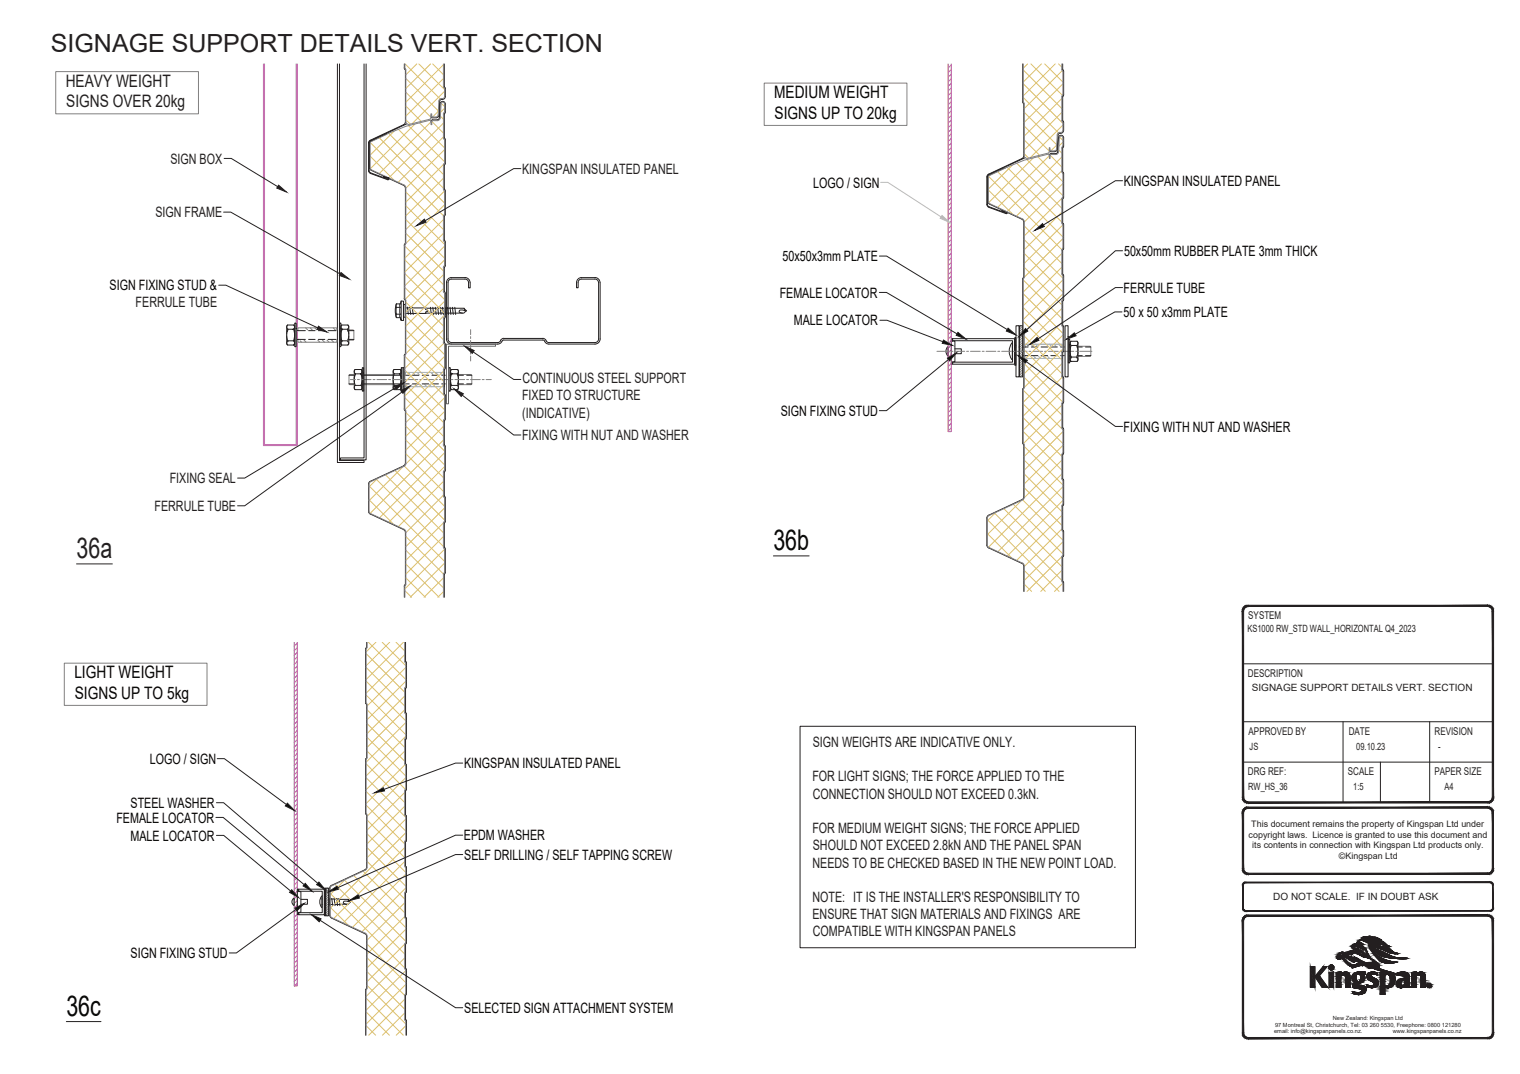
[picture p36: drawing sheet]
<svg xmlns="http://www.w3.org/2000/svg" width="297mm" height="210mm" viewBox="0 0 297 210" stroke-linecap="round" stroke-linejoin="round" font-family="sans-serif">
<defs><g id="words">
<g font-size="5.6" fill="#040503">
<text x="151.1" y="107.5">36b</text>
<text x="13" y="198.5">36c</text>
</g>
<text font-size="5.6" fill="#231f20" x="15" y="109.1">36a</text>
<text font-size="4.9" fill="#231f20" x="9.9" y="10.2">SIGNAGE SUPPORT DETAILS VERT. SECTION</text>
<g font-size="3.4" fill="#231f20">
<text x="12.8" y="16.9">HEAVY WEIGHT</text>
<text x="12.9" y="21">SIGNS OVER 20kg</text>
</g>
<g font-size="3.4" fill="#040503">
<text x="151.3" y="19.2">MEDIUM WEIGHT</text>
<text x="151.4" y="23.2">SIGNS UP TO 20kg</text>
<text x="14.5" y="132.6">LIGHT WEIGHT</text>
<text x="14.6" y="136.6">SIGNS UP TO 5kg</text>
</g>
<g font-size="2.8" fill="#231f20">
<text x="33.3" y="32">SIGN BOX</text>
<text x="102" y="34">KINGSPAN INSULATED PANEL</text>
<text x="30.4" y="42.5">SIGN FRAME</text>
<text x="26.5" y="60.1">FERRULE TUBE</text>
<text x="102.1" y="74.9">CONTINUOUS STEEL SUPPORT</text>
<text x="102" y="78.3">FIXED TO STRUCTURE</text>
<text x="102.1" y="81.7">(INDICATIVE)</text>
<text x="102" y="86.1">FIXING WITH NUT AND WASHER</text>
<text x="33.2" y="94.5">FIXING SEAL</text>
<text x="30.2" y="99.9">FERRULE TUBE</text>
<text x="158.8" y="146.1">SIGN WEIGHTS ARE INDICATIVE ONLY.</text>
<text x="158.8" y="152.8">FOR LIGHT SIGNS; THE FORCE APPLIED TO THE</text>
<text x="158.8" y="156.2">CONNECTION SHOULD NOT EXCEED 0.3kN.</text>
<text x="158.8" y="162.9">FOR MEDIUM WEIGHT SIGNS; THE FORCE APPLIED</text>
<text x="158.8" y="166.2">SHOULD NOT EXCEED 2.8kN AND THE PANEL SPAN</text>
<text x="158.8" y="169.6">NEEDS TO BE CHECKED BASED IN THE NEW POINT LOAD.</text>
<text x="158.8" y="176.3">NOTE: IT IS THE INSTALLER'S RESPONSIBILITY TO</text>
<text x="158.8" y="179.7">ENSURE THAT SIGN MATERIALS AND FIXINGS ARE</text>
<text x="158.8" y="183.1">COMPATIBLE WITH KINGSPAN PANELS</text>
</g>
<g font-size="2.8" fill="#040503">
<text x="158.9" y="36.7">LOGO / SIGN</text>
<text x="219.6" y="36.4">KINGSPAN INSULATED PANEL</text>
<text x="152.9" y="51">50x50x3mm PLATE</text>
<text x="219.7" y="50">50x50mm RUBBER PLATE 3mm THICK</text>
<text x="21.4" y="56.8">SIGN FIXING STUD &amp;</text>
<text x="152.4" y="58.2">FEMALE LOCATOR</text>
<text x="219.6" y="57.2">FERRULE TUBE</text>
<text x="155.1" y="63.6">MALE LOCATOR</text>
<text x="219.6" y="62">50 x 50 x3mm PLATE</text>
<text x="152.6" y="81.3">SIGN FIXING STUD</text>
<text x="219.6" y="84.4">FIXING WITH NUT AND WASHER</text>
<text x="29.3" y="149.3">LOGO / SIGN</text>
<text x="90.7" y="150.2">KINGSPAN INSULATED PANEL</text>
<text x="22.7" y="160.8">FEMALE LOCATOR</text>
<text x="25.5" y="158">STEEL WASHER</text>
<text x="25.5" y="164.3">MALE LOCATOR</text>
<text x="90.7" y="164.3">EPDM WASHER</text>
<text x="90.7" y="168.1">SELF DRILLING / SELF TAPPING SCREW</text>
<text x="25.5" y="187.3">SIGN FIXING STUD</text>
<text x="90.7" y="198">SELECTED SIGN ATTACHMENT SYSTEM</text>
</g>
<g font-size="2.1" fill="#231f20">
<text x="243.9" y="121">SYSTEM</text>
<text x="243.9" y="132.3">DESCRIPTION</text>
<text x="244" y="143.6">APPROVED BY</text>
<text x="263.6" y="143.6">DATE</text>
<text x="280.3" y="143.6">REVISION</text>
<text x="243.9" y="151.5">DRG REF:</text>
<text x="263.4" y="151.5">SCALE</text>
<text x="280.3" y="151.5">PAPER SIZE</text>
</g>
<g font-size="2" fill="#231f20">
<text x="243.8" y="123.5">KS1000 RW_STD WALL_HORIZONTAL Q4_2023</text>
<text x="244.6" y="135.2">SIGNAGE SUPPORT DETAILS VERT. SECTION</text>
<text x="244.2" y="146.6">JS</text>
<text x="265" y="146.6">09.10.23</text>
<text x="281.1" y="146.6">-</text>
<text x="243.9" y="154.5">RW_HS_36</text>
<text x="264.4" y="154.5">1:5</text>
<text x="282.3" y="154.5">A4</text>
<text x="248.8" y="176">DO NOT SCALE. IF IN DOUBT ASK</text>
</g>
<g font-size="1.7" fill="#231f20">
<text x="244.5" y="161.7">This document remains the property of Kingspan Ltd under</text>
<text x="244" y="163.8">copyright laws. Licence is granted to use this document and</text>
<text x="244.7" y="165.8">its contents in connection with Kingspan Ltd products only.</text>
<text x="261.7" y="168">©Kingspan Ltd</text>
</g>
<g font-size="1.1" fill="#231f20">
<text x="249" y="202.1">email: info@kingspanpanels.co.nz.</text>
<text x="249.2" y="200.7">97 Montreal St, Christchurch, Tel: 03 260 5530, Freephone: 0800 121280</text>
<text x="260.5" y="199.4">New Zealand: Kingspan Ltd</text>
<text x="272.2" y="202.1">www.kingspanpanels.co.nz</text>
</g>
</g></defs>
<g fill="none" stroke="#808180" stroke-width=".2">
<path d="M10.9 14h27.9v8.3h-27.9zM79.1 13.3l.1 .1M79.1 12.5v.8M79.2 13.4v.1M79.2 13.5l.2 10.5 .5 .3 4.2-1 .1-.2v-.8h.2v.4M85.8 19.8l-.2 2.7M86.5 19.3a.58 .58 0 0 0-.8 .5M86.6 16.9l.2 .4M86.7 12.5v4.4M86.9 17.3v1.6l-.4 .4M72.6 33.2l6.4 3M79 36.2l.3 .5-.1 11.1"/>
<path d="M84 23.5l-4.7 1.2-3.8 1.5-3.1 1.5-.1 .4v4.7l.3 .4M85.6 22.5l-.3 .4-.8-.1-.2-.1M86.6 36.9l.3 .4-.1 4.7M86.6 26.9l.2 .4M86.7 32.3v4.6M86.7 22.3v4.6M86.7 32.1l-.1 .2M86.8 31.9v.2M86.8 21.9l-.2 .4M86.9 27.3v4.6M86.9 21.9v-1.6a.34 .34 0 0 0-.4-.3 .34 .34 0 0 0-.3 .3l-.3 3a1.75 1.75 0 0 1-1.5 .3v.8h-.2v-.8l-.2-.1M79.1 58.4l.1 .1"/>
<path d="M79.1 48v10.4M79.2 47.8l-.1 .2M79.2 58.5l.1 .3v10.4l-.1 .2M79.2 47.8h.1M86.6 56.9l.3 .4-.1 4.7M86.6 46.9l.2 .3M86.7 52.3v4.6M86.7 42.3v4.6M86.8 47.2v4.7l-.2 .4M86.8 42l-.2 .3M57.6 66.5h.1M57.6 64.5h.1"/>
<path d="M58.2 66.5v.4h7.6v-.4M58.2 64.5v-.4h7.6v.4M58.7 66.6l.2 .3M59.4 66.5l.4 .4M59.7 64.1l.4 .4M60.6 64.1l.4 .4M61.5 64.1l.4 .4M62.1 66.5l.4 .4M62.4 64.1l.4 .4M63 66.5l.4 .4M63.9 66.5l.4 .4M64.8 66.5l.4 .4"/>
<path d="M65.1 64.1l.4 .4M66.6 66.5h.1M66.6 64.5h.1M68 64.5h.1M68 66.5h.1M68.2 64.5h.8l.2 .1v1.8l-.2 .1h-.8M68.5 74.2h1M69.2 73.2h-.9l-.1 .2v1.7l.1 .1h.9M69.9 74.2h.3M70.6 74.2h1.9M70.8 75.2h.1M70.8 73.2h.1"/>
<path d="M71.1 73.2h5.7M71.1 75.2h5.7M72.9 74.2h.4M73.7 74.2h1.9M75.9 74.2h.4M76.7 74.2h1.9M78.4 75.2h.1M78.4 73.2h.1M78.4 74.6h.1M78.4 74.8h.1M78.4 75h.1M78.4 75.3h.1"/>
<path d="M78.4 75.5h.1M78.4 75.7h.1M78.4 75.9h.1M78.4 76.2h.1M78.4 76.4h.1M78.4 73.3h.1M78.4 75.8v.1M78.4 75.1h.1M78.4 72.6h.1M78.4 71.9h.1M78.5 74.2h.1M78.5 74.9l-.1 .1"/>
<path d="M78.5 72.4h-.1M78.5 74l-.1 .1M78.5 75.8h.1M78.5 73.3h.1M78.5 75.6l-.1 .1M78.5 73.1l-.1 .1M78.5 74.9h.1M78.5 72.4h.1M78.5 76.5h.1M78.5 74h.1M78.5 74.7l-.1 .1M78.5 72.2l-.1 .1"/>
<path d="M78.6 76.3l-.2 .1M78.6 73.8l-.2 .1M78.6 75.6h.1M78.6 73h.1M78.6 75.4l-.2 .1M78.6 72.8l-.2 .2M78.6 74.6h.1M78.6 72.1h.1M78.6 76.2h.1M78.6 73.7h.1M78.6 74.4l-.2 .2M78.6 71.9l-.2 .2"/>
<path d="M78.6 76l-.2 .2M78.6 73.5l-.2 .2M78.6 75.3h.1M78.6 72.8h.1M78.6 75.1l-.2 .2M78.6 72.6l-.2 .2M78.6 74.2l-.2 .2M78.6 74.4h.1M78.7 74.2h-.1M78.7 76h.1M78.7 73.5h.1M78.7 75.8l-.2 .2"/>
<path d="M78.7 73.3l-.2 .2M78.7 75.1h.1M78.7 72.5h.1M78.7 74.1h.1M78.7 74.9l-.2 .2M78.7 72.3l-.2 .3M78.7 76.5h.1M78.7 73.9l-.2 .3M78.7 75.7h.1M78.7 73.2h.1M78.7 75.5l-.2 .3M78.7 73l-.2 .2"/>
<path d="M78.7 74.8h.1M78.7 72.3h.1M78.8 76.4h.1M78.8 73.9h.1M78.8 74.6l-.2 .2M78.8 72.1l-.2 .2M78.8 76.2l-.2 .2M78.8 73.7l-.2 .2M78.8 75.5h.1M78.8 73h.1M78.8 71.9l-.2 .2M78.8 75.3l-.2 .2"/>
<path d="M78.8 72.8l-.2 .2M78.8 74.6h.1M78.8 72.1h.1M78.8 76.2h.1M78.8 73.6h.1M78.8 74.4l-.2 .2M78.9 76l-.3 .2M78.9 73.5l-.3 .2M78.9 75.2h.1M78.9 72.7h.1M78.9 75l-.2 .3M78.9 72.5l-.2 .3"/>
<path d="M78.9 74.3h.1M78.9 74.1l-.2 .2M78.9 75.9h.1M78.9 73.4h.1M78.9 73.7l-.1 .2M78.9 73.6h.1M78.9 75.7l-.2 .2M78.9 73.2l-.2 .2M78.9 73l-.1 .2M78.9 72.9h-.1M78.9 75h.1M78.9 72.5h.1"/>
<path d="M78.9 72.3l-.2 .2M79 76.4l-.1 .1M79 76.2l-.2 .2M79 76.1h-.1M79 73.9l-.3 .2M79 75.9h.1M79 75.5l-.2 .2M79 75.3l-.2 .1M79 75.1l-.1 .1M79 74.8l-.3 .2M79 74.6l-.2 .2M79 74.4l-.1 .1"/>
<path d="M79 74.3h-.1M79 72.1l-.2 .2M79 71.9l-.1 .1M79 74.2h.4M79.1 80l.1 .1M79.1 69.6v10.4M79.2 69.4l-.1 .1M79.8 74.2h1.9M82 74.2h.4M82.8 74.2h1.9M85.1 74.2h.4M85.9 74.2h1.9"/>
<path d="M86.6 76.9l.2 .4 .1 4.6M86.6 66.9l.3 .4-.1 4.8M86.7 72.3v4.6M86.7 62.3v4.6M86.7 72.1l-.1 .2M86.7 62.1l-.1 .2M86.8 62v.1M87.7 73.2h.1M88 73.2h.1M88 75.2h.1M88.1 74.2h.4M88.9 74.2h1.9"/>
<path d="M89.4 73.2h.1M89.4 75.2h.1M89.6 73.2h2.5l.1 .2v1.7l-.1 .1h-2.5M91.2 74.2h.4M91.9 74.2h2M92 64.5v.9M92 65.8v.4M92 66.6v1.9M92 68.9v.3M92 69.6v1M94.2 74.2h.4M95 74.2h1"/>
<path d="M79.2 80.1v.1M79.2 80.1l.1 10.6M79.3 90.6l-.3 .5-6.6 3.1-.3 .4v5.4l.2 .3 6.7 3.2 .3 .3-.1 10.6M86.6 96.9l.3 .4-.1 4.8M86.6 86.9l.2 .4M86.7 92.3v4.6M86.7 82.3v4.6M86.8 91.9l-.2 .4M86.8 81.9l-.2 .4M86.9 87.3v4.6M79.1 114.6v2.2M79.2 114.5l-.1 .1"/>
<path d="M79.2 114.4v.1M86.6 106.9l.3 .5-.1 4.6M86.7 112.3v4.5M86.7 102.3v4.6M86.7 102.1l-.1 .2M86.8 112.1l-.2 .2"/>
</g>
<g fill="none" stroke="#3ebbec" stroke-width=".2">
<path d="M79.2 75.2v.4h7.6v-.4M79.2 73.2v-.4h7.6v.4M79.7 72.8l.4 .4M80.6 72.8l.4 .4M81.2 75.2l.4 .4M81.5 72.8l.4 .4M82.1 75.2l.4 .4M83 75.2l.4 .4M83.9 75.2l.4 .4M84.2 72.8l.4 .4M85.1 72.8l.4 .4M86 72.8l.4 .4"/>
<path d="M86.6 75.2l.2 .2"/>
</g>
<g fill="none" stroke="#231f20" stroke-width=".2">
<path d="M65.9 12.5v77.9h5.2v-.4h-4.8v-77.5M71.1 12.5v77h-4.6v.4h5v-77.4M79 12.5v.8l.2 .4M79.2 13.7v10.2M86.5 19.4a.43 .43 0 0 0-.6 .4l-.1 2.7-.3 .5h-.3M86.8 12.5v4.4l.2 .4M87 17.3v1.6l-.2 .4-.3 .1M72 33.3l.4 .6 3.4 1.2 .2-.1-.1-.3M72 28v5.3M72.1 33.3l.3 .5 3.4 1.2M72.1 28v5.3M72.6 33.3l6.3 3"/>
<path d="M75.4 26.2l.2 .1M75.5 26.2l-3 1.3-.3 .4v4.9l.3 .5M75.9 34.8l-1-.3v.1l1 .2-.1 .2M78.9 36.3l.3 .4M78.9 24.4l-6.5 3-.4 .6M79.2 23.9l-.3 .4M79.2 36.7v10.8M79.5 24.2l-7.1 3.3-.3 .5M84.2 22.7l.3 .3M84.5 23h.8M84.6 23.4l-.4 .4M84.6 23.4h.9"/>
<path d="M85.9 23l-.4 .4M86 20.3l-.1 2.8M86 20.3a.5 .5 0 0 1 .5-.5 .5 .5 0 0 1 .5 .5v1.6M86.9 37.1l.1 4.8-.2 .4M87 21.9l-.2 .4v4.7l.2 .3M87 31.9l-.2 .4v4.7l.1 .1M87 27.3v4.6M77.5 59.4l-.3 1.3 .3 1.4M77.5 59.4h.7M77.5 59.4v.7M78.2 59.4v.7h-.7M78.4 58.9l-.2 .5"/>
<path d="M78.4 58.9v3.8l-.2-.6M78.4 58.9h.4v3.8h-.4M78.8 59.5l.4 .1v2.4h-.1h-.3zM79 58.4l.2 .4M79.1 47.7l-.1 10.7M79.2 47.5l-.1 .3M79.2 58.8v10.4M86.8 42.3v4.6l.2 .4-.1 4.8M86.9 52.2l-.1 4.8 .2 .3v4.6l-.2 .4v4.7l.2 .3v4.6l-.2 .4v4.7l.2 .3v4.6M86.9 52.2h.1M88.3 54.6a.71 .71 0 0 0-.8 .7l.1 11M88.3 54.3a1.01 1.01 0 0 0-1.1 1l.1 11"/>
<path d="M88.3 54.3h2.6a1.01 1.01 0 0 1 1 1M88.3 54.6h2.6a.71 .71 0 0 1 .7 .7v1h.3v-1M113 55.3a.71 .71 0 0 1 .7-.7h2.6a.67 .67 0 0 1 .7 .7v11M117.3 55.3a1.01 1.01 0 0 0-1-1h-2.6a.97 .97 0 0 0-1 1v1h.3v-1M117.3 55.3v11M56 65.6l.3 1-.3 .4M56 67.1l.2 .3M56 64l.3 .4-.3 .9M56.2 64.6h.1M56.2 63.5h1.2l.2 .3v3.4l-.2 .3h-1.2l-.2-.3v-3.4zM56.2 63.5l-.2 .4M56.3 64.4h1h-.1"/>
<path d="M56.3 64.4h.1M56.3 66.6h.1M57.3 66.6l.3 .4-.2 .4M57.3 64.4h.1M57.4 66.6h-1.1M57.4 63.5l.1 .3-.2 .6 .3 1.1M57.6 64.6h.1M57.6 66.4h.1M57.6 65.5l-.2 1.1M57.6 63.2h.3v4.6h-.3zM58.1 66.4h1.6M58.1 64.6h1.6"/>
<path d="M60.3 66.4h1.3M60.3 64.6h1.3M62.2 66.4h1.3M62.2 64.6h1.3M64.1 66.4h1.6M64.1 64.6h1.6M66.3 63.2h.3v4.6h-.3zM66.6 65.5l.2 1.1M66.6 64.6h.1M66.6 66.4h.1M66.7 63.5h1.3l.2 .3v3.4l-.2 .3h-1.3l-.1-.3v-3.4zM66.8 63.5l-.2 .3 .2 .6-.2 1.1"/>
<path d="M66.8 64.4h.1M66.8 66.6h.1M66.8 66.6l-.2 .4 .2 .4M66.8 66.6h1.1M67 64.4h-.2h1.1M67.9 66.6l.2 .4M67.9 64.4h.1M67.9 66.6h.1M67.9 64.4l.3 .9M68 63.5l.1 .4M68 66.4h.1M68 64.6h.1"/>
<path d="M68.1 64l-.2 .4M68.1 67.1l-.2 .3M68.2 65.6l-.3 1M68.2 66.4h1M68.2 64.6h1M68.2 73.4h1M68.2 75.1h1M69.2 74.3l.2 1-.2 .4M69.2 75.8l.2 .4M69.2 72.7l.2 .4M69.3 73.4h.1M69.4 72.2h1.2l.2 .3v3.4l-.2 .3h-1.2l-.2-.3v-3.4z"/>
<path d="M69.4 72.2l-.2 .4M69.4 73.1l-.2 1M69.4 73.1h1.2h-.2M69.4 73.1h.1M69.4 75.4h1.2M69.4 75.3v.1M70.5 75.3l.2 .4-.1 .5M70.5 73.1a2.97 2.97 0 0 1 0 2.2M70.6 73.1h.1M70.6 75.3v.1M70.6 72.2l.1 .5-.2 .4M70.8 73.4h.1"/>
<path d="M70.8 75.1h.1M70.8 71.9h.3v4.6h-.3zM76.8 74.3l.2 1M76.8 75.8l.2 .4M76.8 72.7l.3 .4M77 72.2h1.2l.2 .3v3.4l-.2 .3h-1.2l-.2-.3v-3.4zM77 72.2l-.2 .4M77 75.3l1.1 .1M77.1 75.3l-.3 .4M77.5 62.1h.7M77.5 61.4h.7v.7M77.5 60.1v1.3"/>
<path d="M77.5 61.4v.7M78 73.1h.1h-1.1l-.2 1M78.1 75.3l.3 .4-.2 .5M78.1 73.1h.1M78.1 75.3v.1M78.2 73.1a2.97 2.97 0 0 1 0 2.2M78.2 72.2l.2 .5-.3 .4M78.2 60.1v1.3M78.4 73.4h.1M78.4 75.1h.1M78.4 71.9h.6v4.6h-.6zM78.4 73.4h-7.3"/>
<path d="M78.5 75.1h-7.4M79.2 69.3l-.2 .2v10.5l.2 .4M79.2 60.2l11.4 .1 .5 .5-.5 .4-11.4 .1M79.2 69.1l-.1 .2M79.2 73.4h.8M79.2 75.1h.8M79.6 60l.2 1.5M80 60l.3 1.5M80.5 60l.3 1.5M80.6 73.4h1.3M80.6 75.1h1.3M82.5 73.4h1.3"/>
<path d="M82.5 75.1h1.3M83.2 60.2v.3l.4 .2-.4 .3v.3M84.1 60.1l.2 1.4M84.4 73.4h1.3M84.4 75.1h1.3M84.6 60.1l.2 1.4M85.1 60.1l.1 1.4M85.5 60.1l.2 1.4M86 60.1l.2 1.4M86.3 73.4h.7M86.3 75.1h.7M86.5 60.1l.2 1.4"/>
<path d="M87 60.1l.1 1.4M87.2 66.3a1.01 1.01 0 0 0 1.1 1M87.5 60.1l.1 1.4M87.5 66.3a.71 .71 0 0 0 .8 .7M87.7 73.4h.1M87.7 75.1h.1M87.7 71.9h.3v4.6h-.3zM87.9 60.1l.2 1.4M88 75.1h.1M88.1 73.4h-.1M88.2 72.2h1.2l.2 .3v3.4l-.2 .3h-1.2l-.1-.3v-3.4zM88.2 72.2l-.2 .5 .3 .4"/>
<path d="M88.2 73.1a2.97 2.97 0 0 0 0 2.2l-.2 .4 .2 .5M88.3 73.1h.1M88.3 75.3v.1M88.3 75.4h1.1M88.4 73.1h-.1h1.1M88.4 60.1l.2 1.4M88.9 60.1l.1 1.4M89.4 73.1l.2 1M89.4 75.3l.2 .4M89.4 73.1h.1M89.4 75.3v.1M89.4 72.2l.2 .4"/>
<path d="M89.4 73.4h.1M89.4 75.1h.1M89.6 74.3l-.2 1M89.6 72.7l-.2 .4M89.6 75.8l-.2 .4M89.6 73.4h1M89.6 75.1h1M90.7 60.3l.1 .5h.4M90.8 60.7l-.8-.1-.3 .2a.47 .47 0 0 0 .7 .4M91.2 73.4h1M91.2 75.1h1M98.1 66.7a.9 .9 0 0 1-.8 .6h-9"/>
<path d="M98.5 66.5l-.4 .2M98.5 66.5h7.6M106.1 66.5l.3 .2M106.4 66.7a.9 .9 0 0 0 .9 .6M106.7 66.6l.6 .4M106.7 66.6l-.1-.2-.5-.3-7.6 .1a.78 .78 0 0 0-.8 .6l-.4 .2h-9M117 66.3a.71 .71 0 0 1-.7 .7h-9M117.3 66.3a1.01 1.01 0 0 1-1 1h-9M78.9 91.1l-6.5 3-.4 .5v5.4l.2 .4 6.7 3.2M79.2 90.6l-.3 .4M79.2 80.4v10.2M87 81.9l-.2 .4v4.7l.2 .3"/>
<path d="M87 91.9l-.2 .4v4.7l.2 .3v4.6l-.2 .4 .1 4.8M87 87.3v4.6M78.9 103.6l.3 .4M79.2 114.2l-.2 .4v2.2M79.2 104v10.2M86.8 112.3v4.5M86.9 112.2l-.1 .1M86.9 107.1h.1M86.9 107.1v5M86.9 112.2h.1"/>
</g>
<path d="M51.5 12.5v74.6h6.6v-74.6M51.7 12.5v74.4h6.2v-74.4" fill="none" stroke="#b9519f" stroke-width=".2"/>
<path d="M87.2 67.3h9.6v.4h-9.1v11.3h-.5z" fill="none" stroke="#3853a3" stroke-width=".2"/>
<g fill="none" stroke="#dcc06c" stroke-width=".2">
<path d="M79.2 12.5l6.8 6.9M79.3 15.3l6.4 6.4M79.3 18l4.9 4.9M81.4 12.5l-2.1 2.1M81.9 12.5l5 5M84.1 12.5l-4.8 4.8M84.6 12.5l2.1 2.1M86.7 15.4l-7.4 7.3M86.7 12.6l-7.4 7.4M86.9 17.9l-6.4 6.3M72.3 30.5l4.8 4.8M72.4 27.9l14.3 14.3"/>
<path d="M74.1 27l12.8 12.7M75.9 26.1l10.8 10.7M77 25.6l-4.7 4.7M77.9 25.3l8.8 8.8M79.3 23.4l.9 .9M79.3 20.7l3 3M79.3 37.5l7.4 7.4M79.8 24.6l7.1 7M81.1 24.2l-8.7 8.8M82 24l4.9 4.9M84.2 23.8l-10.1 10.1M84.4 23.7l2.3 2.3"/>
<path d="M85.7 21.7l-1.2 1.2M86.1 22.7l.6 .6M86.2 20.2l.7 .6M86.7 34.8l-7.4 7.4M86.7 26.8l-8.9 8.8M86.7 24.1l-10.7 10.7M86.8 32l-7.5 7.5M86.9 37.3l-7.6 7.6M86.9 29.3l-7.6 7.5M86.9 21.2l-.8 .7M79.1 48.1l7.6 7.6M79.1 56.2l7.6 7.5"/>
<path d="M79.1 50.8l7.8 7.8M79.1 53.5l7.8 7.7M79.3 45.6l7.4 7.4M79.3 59.1l7.4 7.3M79.3 40.2l7.6 7.6M79.3 42.9l7.6 7.6M86.7 56.4l-7.4 7.4M86.7 53.7l-7.4 7.3M86.7 45.6l-7.6 7.6M86.7 42.9l-7.6 7.6M86.9 50.8l-7.7 7.7M86.9 58.9l-7.6 7.5"/>
<path d="M86.9 40l-7.6 7.6M86.9 48.1l-7.8 7.8M79.1 75.1l7.6 7.5M79.1 77.7l7.6 7.6M79.1 69.7l7.8 7.7M79.1 72.4l7.8 7.7M79.3 61.8l7.6 7.5M79.3 64.5l7.5 7.5M79.3 67.2l7.4 7.3M86.7 75.3l-7.4 7.3M86.7 72.6l-7.5 7.5M86.7 64.5l-7.6 7.5"/>
<path d="M86.7 67.1l-7.6 7.6M86.9 77.8l-7.6 7.5M86.9 61.6l-7.6 7.5M86.9 69.7l-7.8 7.7M72.1 95l14.8 14.7M72.1 97.7l4.9 4.8M73.5 93.7l13.2 13.1M73.7 93.6l-1.6 1.6M75.3 92.8l11.4 11.4M77.2 92l9.7 9.7M78.8 91.2l-6.7 6.7M79 91.1l7.9 7.9"/>
<path d="M79.3 86l7.4 7.4M79.3 88.7l7.4 7.4M79.3 80.6l7.6 7.6M79.3 83.3l7.6 7.6M86.7 96.8l-7.4 7.4M86.7 94.1l-8.8 8.9M86.7 83.4l-7.4 7.3M86.7 86l-14.4 14.4M86.9 99.3l-7.6 7.6M86.9 91.2l-10.9 10.9M86.9 88.5l-12.7 12.7M86.9 80.5l-7.6 7.5"/>
<path d="M79.1 115.5l1.3 1.3M79.3 113l3.8 3.8M79.3 110.3l6.5 6.5M79.3 104.9l7.4 7.3M79.3 107.6l7.4 7.3M86.7 104.9l-7.4 7.3M86.7 113l-3.8 3.8M86.7 115.7l-1.1 1.1M86.7 102.2l-7.4 7.4M86.9 110.1l-6.7 6.7M86.9 107.4l-7.8 7.7"/>
</g>
<path d="M62.2 63.8l1.7 1.1-1.9-.5z" fill="#231f20"/>
<path d="M42.7 55.8h1.4l18 8.3M62.2 63.8l1.7 1.1-1.9-.5z" fill="none" stroke="#231f20" stroke-width=".2"/>
<path d="M90.8 67.7l1.9 .8-.4 .6z" fill="#231f20"/>
<path d="M90.8 67.7l1.9 .8-.4 .6zM92.5 68.8l7.9 5.4h1.4" fill="none" stroke="#231f20" stroke-width=".2"/>
<path d="M88.8 76l1.7 1-.4 .5z" fill="#231f20"/>
<path d="M88.8 76l1.7 1-.4 .5zM90.3 77.3l10.1 7.7h1.4" fill="none" stroke="#231f20" stroke-width=".2"/>
<path d="M81.4 44.1l1.5-1.3 .3 .6z" fill="#231f20"/>
<path d="M101.8 33h-1.4l-17.3 10.1M81.4 44.1l1.5-1.3 .3 .6z" fill="none" stroke="#231f20" stroke-width=".2"/>
<path d="M78.3 76.4l1.9-.9-1.5 1.4z" fill="#231f20"/>
<path d="M78.3 76.4l1.9-.9-1.5 1.4zM78.6 76.6l-30.8 22.3h-1.4" fill="none" stroke="#231f20" stroke-width=".2"/>
<path d="M54.4 36.2l1.6 1.3-1.9-.7z" fill="#231f20"/>
<path d="M43.8 31h1.4l9.1 5.5M54.4 36.2l1.6 1.3-1.9-.7z" fill="none" stroke="#231f20" stroke-width=".2"/>
<path d="M66.6 53.3l1.6 1.3-1.9-.7z" fill="#231f20"/>
<path d="M43.7 41.5h1.4l21.4 12.1M66.6 53.3l1.6 1.3-1.9-.7z" fill="none" stroke="#231f20" stroke-width=".2"/>
<path d="M77.1 75.6l1.9-.8-1.6 1.3z" fill="#231f20"/>
<g fill="none" stroke="#231f20" stroke-width=".2">
<path d="M77.1 75.6l1.9-.8-1.6 1.3zM77.2 75.8l-29.4 17.7h-1.4M15 110.3h7M71.4 137.4l.2 .4M71.4 127v10.4M71.6 126.5l-.2 .4M71.7 125.6v.9M71.7 137.8v10.4M79.2 125.6v3.6l.2 .4-.1 4.9M79.2 134.7v4.5l.2 .5v4.5l-.2 .5v4.6l.2 .4v4.6l-.2 .4v4.5M79.4 134.5l-.2 .2M71.6 148.3l-.2 .2v10.4l.2 .5"/>
<path d="M71.6 148.1v.2M71.7 159.4v10.2M79.2 159.2l.1 .2M79.3 159.4l.1 .3v4.6l-.1 .2M156.3 142h65.6v43.3h-65.6zM57.4 175.6a.84 .84 0 0 0 0 1.4M57.4 175.6v1.4M57.5 176.8h.1M57.5 175.8h.1M58.1 176.8h.1M58.1 175.8h.1M58.1 173.8h.2v.5h.5v4.1h-.5v.4h-.2z"/>
<path d="M58.4 173.8h5v5h-5v-.4h4.6v-3.3v-.8h-4.6zM58.8 175.8h1.3v1h-1.3M62.9 175.2a1.83 1.83 0 0 0 0 2.2M62.9 175.2v2.2M62.9 176.9h.1M62.9 175.8h.1M63 175.1h.1M63.4 176.9h.1M63.4 175.8h.1M63.4 173.6h.2v5.5h-.2zM63.6 176.9h.1M63.6 175.8h.1"/>
<path d="M63.7 173.6h.5v5.5h-.5zM64.2 176.9h2.2M64.2 175.8h2.1M64.3 175.6l.2 1.5M64.8 175.6l.2 1.5M65.3 175.6l.2 1.5M65.8 175.6l.2 1.5M66.3 175.6l.1 1.5M66.3 175.8h1.7M68.1 176.3h.4l-.5 .5h-1.6M68.1 176.3l-.1-.5 .5 .5M68.1 176.3l-.7-.1-.3 .2 .1 .3 .5 .1"/>
<path d="M71.4 170l-6.6 3.1-.4 .5v5.3l.2 .5 6.8 3.2M71.6 169.6l-.3 .4M79.3 164.5l-.1 4.8 .2 .4v4.6M79.4 174.2l-.2 .5v4.6l.2 .4M79.4 179.7v4.6M71.3 182.6l.3 .4M71.6 193.2l-.2 .4v8.8M71.7 183v10.2M79.2 199.3l.2 .2M79.2 194.7v4.6M79.3 189.4l.1 .3v4.5l-.2 .5M79.3 199.4l.1 3"/>
<path d="M79.4 184.2l-.2 .5 .1 4.7"/>
</g>
<g fill="none" stroke="#b9519f" stroke-width=".2">
<path d="M57.5 125.6v67.2h.6v-67.2M58.1 125.7l-.6 .6M58.1 126.6l-.6 .6M58.1 127.5l-.6 .6M58.1 128.4l-.6 .6M58.1 129.3l-.6 .6M58.1 130.2l-.6 .6M58.1 131.1l-.6 .6M58.1 132l-.6 .6M58.1 132.9l-.6 .6M58.1 133.8l-.6 .6M58.1 134.7l-.6 .6"/>
<path d="M58.1 135.6l-.6 .6M58.1 136.5l-.6 .6M58.1 137.4l-.6 .6M58.1 138.3l-.6 .6M58.1 139.2l-.6 .6M58.1 140.1l-.6 .6M58.1 141l-.6 .6M58.1 141.9l-.6 .6M58.1 142.8l-.6 .6M58.1 143.7l-.6 .6M58.1 144.6l-.6 .6M58.1 145.5l-.6 .6"/>
<path d="M58.1 146.4l-.6 .6M58.1 147.3l-.6 .6M58.1 148.2l-.6 .6M58.1 149.1l-.6 .6M58.1 150l-.6 .6M58.1 150.9l-.6 .6M58.1 151.8l-.6 .6M58.1 152.7l-.6 .6M58.1 153.6l-.6 .6M58.1 154.5l-.6 .6M58.1 155.4l-.6 .6M58.1 156.3l-.6 .6"/>
<path d="M58.1 157.2l-.6 .6M58.1 158.1l-.6 .6M58.1 159l-.6 .6M58.1 159.9l-.6 .6M58.1 160.8l-.6 .6M58.1 161.7l-.6 .6M58.1 162.6l-.6 .6M58.1 163.5l-.6 .5M58.1 164.4l-.6 .6M58.1 165.3l-.6 .5M58.1 166.1l-.6 .7M58.1 167.1l-.6 .5"/>
<path d="M58.1 167.9l-.6 .7M58.1 168.9l-.6 .5M58.1 169.7l-.6 .7M58.1 170.7l-.6 .5M58.1 171.5l-.6 .6M58.1 172.4l-.6 .6M58.1 173.3l-.6 .6M58.1 174.2l-.6 .6M58.1 175.1l-.6 .6M58.1 176l-.6 .6M58.1 176.9l-.6 .6M58.1 177.8l-.6 .6"/>
<path d="M58.1 178.7l-.6 .6M58.1 179.6l-.6 .6M58.1 192.2l-.6 .6M58.1 180.5l-.6 .6M58.1 181.4l-.6 .6M58.1 182.3l-.6 .6M58.1 183.2l-.6 .6M58.1 184.1l-.6 .6M58.1 185l-.6 .6M58.1 185.9l-.6 .6M58.1 186.8l-.6 .6M58.1 187.7l-.6 .6"/>
<path d="M58.1 188.6l-.6 .6M58.1 189.5l-.6 .6M58.1 190.4l-.6 .6M58.1 191.3l-.6 .6"/>
</g>
<g fill="none" stroke="#808180" stroke-width=".2">
<path d="M12.6 129.7h27.9v8.2h-27.9zM71.5 137.4l.1 .1M71.5 127v10.4M71.6 126.8l-.1 .1M71.6 137.5l.1 .1M71.6 137.5l.1 10.7M71.7 126.8h-.1M71.7 125.6l-.1 1.2M79.1 139.2l.1 .3M79.1 129.2l.1 .3M79.1 125.6v3.7M79.1 134.7v4.5"/>
<path d="M79.2 134.4l-.1 .3M79.2 139.5l.1 .2-.1 4.7M79.2 129.5v.1M79.2 129.5v4.9M71.6 148.4v10.7M71.7 148.4h-.1M71.7 159.2v10.6l-.3 .3-6.6 3.1-.3 .4v5.3l.2 .4 6.7 3.2 .3 .3-.1 10.6M71.7 148.1l-.1 .3M79.1 159.2l.1 .3M79.1 149.2l.1 .3M79.1 144.7v4.6M79.1 154.7v4.5"/>
<path d="M79.2 154.4l-.1 .3M79.2 144.4l-.1 .3M79.2 159.5l.1 .2-.1 4.7M79.2 149.5l.1 .2-.1 4.7M79.2 154.4h.1M64.1 173.6l-.4 .4M64.2 174l-.5 .5M64.2 174.4l-.5 .5M64.2 174.9l-.5 .5M64.2 175.3l-.5 .5M64.2 175.8l-.5 .5M64.2 176.2l-.5 .5"/>
<path d="M64.2 176.7l-.5 .5M64.2 177.1l-.5 .5M64.2 177.6l-.5 .5M64.2 178l-.5 .5M64.2 178.5l-.5 .5M64.2 178.9l-.1 .2M79.1 179.3l.1 .2M79.1 169.2l.1 .3M79.1 164.7v4.6M79.1 174.7v4.6M79.2 174.4l-.1 .3M79.2 164.4l-.1 .3"/>
<path d="M79.2 179.5l.1 .2M79.2 169.5l.1 4.8M79.3 174.2l-.1 .2M79.3 179.7v4.6M71.6 193.5l-.1 8.9M71.7 193.4l-.1 .1M79.1 199.3l.1 .2M79.1 189.2l.1 .3M79.1 184.7v4.6M79.1 194.7v4.6M79.2 194.4l-.1 .3M79.2 184.4l-.1 .3"/>
<path d="M79.2 189.5l.1 .2-.1 4.7M79.2 199.5v.1M79.2 199.5l.1 2.9M79.2 194.4h.1M79.3 184.2l-.1 .2"/>
</g>
<g fill="none" stroke="#dcc06c" stroke-width=".2">
<path d="M71.5 127.8l7.6 7.5M71.5 130.5l7.6 7.5M71.5 133.2l7.8 7.7M71.5 135.9l7.8 7.7M71.7 138.8l7.4 7.3M72 125.6l7.3 7.2M73.5 125.6l-2 1.9M74.7 125.6l4.6 4.5M76.2 125.6l-4.7 4.6M77.4 125.6l1.7 1.6M78.8 125.6l-7.3 7.3M79.1 138.8l-7.4 7.3"/>
<path d="M79.1 136.1l-7.4 7.3M79.1 128l-7.6 7.5M79.3 133.2l-7.6 7.5M79.3 130.5l-7.6 7.5M71.5 149.3l7.6 7.6M71.5 157.4l7.6 7.6M71.5 152.1l7.8 7.7M71.5 154.7l7.8 7.8M71.7 141.5l7.4 7.3M71.7 144.2l7.6 7.5M71.7 146.8l7.5 7.6M79.1 157.6l-7.4 7.4"/>
<path d="M79.1 154.9l-7.4 7.4M79.1 146.9l-7.6 7.5M79.2 149.5l-7.7 7.6M79.3 152l-7.6 7.6M79.3 144l-7.8 7.7M79.3 141.3l-7.8 7.7M64.5 174.7l14.6 14.5M64.5 177.4l3.6 3.5M65.5 172.9l13.6 13.6M67.3 172l12 12M67.5 172l-3 2.9M69.1 171.2l10.2 10.1"/>
<path d="M71 170.3l8.1 8.1M71.7 160.3l7.4 7.4M71.7 168.4l7.4 7.4M71.7 163l7.6 7.6M71.7 165.7l7.6 7.6M79.1 179.2l-7.4 7.3M79.1 176.5l-7.4 7.3M79.1 168.4l-12 12.1M79.1 165.7l-13.9 13.9M79.3 173.6l-8.6 8.6M79.3 160.1l-7.6 7.6M79.3 162.8l-14.8 14.8"/>
<path d="M79.3 170.9l-10.4 10.4M71.5 197.8l4.6 4.6M71.5 195.2l7.3 7.2M71.7 187.3l7.4 7.3M71.7 190l7.4 7.3M71.7 184.6l7.6 7.5M71.7 192.7l7.6 7.5M79.1 187.3l-7.6 7.5M79.1 195.4l-7 7M79.1 198.1l-4.4 4.3M79.1 184.6l-7.4 7.3M79.3 181.7l-7.6 7.5"/>
<path d="M79.3 192.5l-7.8 7.7M79.3 189.8l-7.8 7.7M71.5 200.5l1.9 1.9M79.3 200.6l-1.9 1.8"/>
</g>
<path d="M56.2 157l1.4 1.5-1.8-.9z" fill="#040503"/>
<path d="M42.4 148.3h1.4l12.2 9M56.2 157l1.4 1.5-1.8-.9z" fill="none" stroke="#231f20" stroke-width=".2"/>
<path d="M57.6 177.6l1.8-1-1.4 1.5z" fill="#040503"/>
<path d="M57.6 177.6l1.8-1-1.4 1.5zM57.8 177.8l-11.6 8.5h-1.4" fill="none" stroke="#231f20" stroke-width=".2"/>
<path d="M57 174l1.3 1.5-1.7-1z" fill="#040503"/>
<path d="M42.3 163.3h1.4l13.1 10.9M57 174l1.3 1.5-1.7-1z" fill="none" stroke="#231f20" stroke-width=".2"/>
<path d="M59.7 172.7l1.3 1.6-1.8-1.1z" fill="#040503"/>
<path d="M42.2 159.8h1.4l15.8 13.2M59.7 172.7l1.3 1.6-1.8-1.1z" fill="none" stroke="#231f20" stroke-width=".2"/>
<path d="M68.3 176.1l1.7-1.1 .2 .6z" fill="#040503"/>
<path d="M68.3 176.1l1.7-1.1 .2 .6zM90.4 167.1h-1.4l-18.9 8.2" fill="none" stroke="#231f20" stroke-width=".2"/>
<path d="M64.2 174.4l1.7-1.1 .2 .6z" fill="#040503"/>
<path d="M64.2 174.4l1.7-1.1 .2 .6zM90.4 163.3h-1.4l-23 10.3" fill="none" stroke="#231f20" stroke-width=".2"/>
<path d="M60.9 178.8l1.8 .8-.3 .6z" fill="#040503"/>
<path d="M60.9 178.8l1.8 .8-.3 .6zM62.6 179.9l26.4 17.1h1.4" fill="none" stroke="#231f20" stroke-width=".2"/>
<path d="M62.3 172.5l1.3 1.5-1.7-1z" fill="#040503"/>
<path d="M42.3 156.9h1.4l18.4 15.8M62.3 172.5l1.3 1.5-1.7-1z" fill="none" stroke="#231f20" stroke-width=".2"/>
<path d="M73.2 155l1.7-1 .2 .6z" fill="#040503"/>
<g fill="none" stroke="#231f20" stroke-width=".2">
<path d="M199.8 19.9l.1 .2M199.9 12.5v7.4M207.6 13.5l.1 .2M207.7 12.5v1M207.7 19v4.5M207.7 18.8l-.1 .1M207.7 13.7l.2 .2v4.6l-.2 .3M193 39.4l.4 .5M193.1 34.7v4.7M193.2 34.1l-.2 .5v5.4l.3 .4M193.4 34.2l-.4 .5M193.4 39.9l6.4 3 .2 .3v11.1"/>
<path d="M196.4 32.8l-3 1.4M196.4 32.8v.1M199.9 20.1l.1 .2M200.1 20.3l-.1 10.4-.2 .3-6.6 3-.3 .6v5.6l.3 .3 3.4 1.3M200.3 30.8l-7 3.3M205 29.3l.2 .3 .9 .1M206.7 29.7l-.4 .3-1.1 .1-.2 .3M207.6 23.5l.1 .2M207.6 33.5l.1 .2M207.7 29v4.5M207.7 39v4.5M207.7 28.8l-.1 .2"/>
<path d="M207.7 38.8l-.1 .1M207.7 23.7l.2 .2v1.6M207.7 28.8l.2-.3v-1.6a.5 .5 0 0 0-.5-.5 .5 .5 0 0 0-.5 .5l-.2 2.8M207.7 33.7l.2 .2v4.6M207.8 25.5a.69 .69 0 0 1-.8 .6l-.2 .3-.2 2.8-.3 .4h-.2M207.9 38.5l-.2 .3M193.3 40.4l3.3 1.3 .1-.2-.9-.3v-.1l.9 .3 .2 .2-.3 .2M199.9 54.6v10.4M199.9 54.4l-.1 .2M200 54.3l-.1 .1M207.6 43.5l.1 .2M207.6 53.5l.1 .2"/>
<path d="M207.7 49v4.5M207.7 59v4.5M207.7 48.8l-.1 .2M207.7 58.8l-.1 .1M207.7 43.7l.2 .2M207.7 53.7l.2 .2v4.7l-.2 .2M207.9 43.9v4.6M207.9 48.5l-.2 .3M185.2 67.8a1.28 1.28 0 0 0 0 1.8M185.2 67.8v1.8M185.3 69.2h.1M185.3 68.2h.1"/>
<path d="M185.9 69.2h.1M185.9 68.2h.1M185.9 66.2h.2v.5h.5v4h-.5v.5h-.2zM186.2 66.2h12.1v5h-12.1v-.4h11.7v-4.2h-11.7zM186.6 68.2h1.3v1h-1.3M197.8 67v3.3a2.52 2.52 0 0 1 0-3.3zM197.8 69.5h.1M197.8 67.8h.1M197.9 67.5h.1M198.3 69.5h.1M198.3 67.8h.1M198.3 66h.2v5.4h-.2z"/>
<path d="M198.5 69.5h.1M198.5 67.8h.1M198.5 63.7h.6v10h-.6zM199.1 69.5h.2M199.1 67.8h.1M199.2 63.7h.6v10h-.6zM199.8 65l.1 .2M199.9 76.2v10.4M199.9 76l-.1 .2M199.9 65.2l.1 .2 .1 10.4-.2 .2M200.9 69.5h-1.1M200.9 67.8h-1.1"/>
<path d="M201.6 69.5h1.2M201.6 67.8h1.2M203.5 69.5h1.2M203.5 67.8h1.2M205.4 69.5h1.2M205.4 67.8h1.2M207.3 69.5h.7M207.3 67.8h.7M207.6 63.5l.1 .2M207.6 73.5l.1 .2M207.7 69v4.5M207.7 79v4.5"/>
<path d="M207.7 68.8l-.1 .2M207.7 78.8l-.1 .2M207.7 73.7l.2 .2-.1 4.9M207.7 63.7h.1M207.8 63.7v5.1M207.8 68.8h-.1M207.8 78.8h-.1M208.1 63.7h.6v10h-.6zM208.8 66.4h.2v4.6h-.2zM209.1 69.5h.1M209.1 67.8h.1M209.3 66.7h1.2l.2 .3v3.4l-.2 .3h-1.2l-.2-.3v-3.4z"/>
<path d="M209.3 66.7l-.2 .4 .2 .4M209.3 67.6a2.97 2.97 0 0 0 0 2.2M209.3 69.8h.1M209.3 67.5v.1M209.3 69.8h1.1M209.3 69.8l-.2 .4 .2 .4M209.5 67.5h-.2h1.1M210.4 69.8l.2 .4M210.4 69.8h.1M210.4 67.5v.1M210.4 67.6l.3 .9M210.5 69.5h1"/>
<path d="M210.5 67.8h1M210.5 66.7l.1 .4M210.5 69.5h.1M210.5 67.8h.1M210.6 70.3l-.1 .3M210.6 67.2l-.2 .3M210.7 68.8l-.3 1M212.1 69.5h1.1M212.1 67.8h1.1M199.8 86.6l.1 .2M199.9 86.8l.1 .2M200.1 87l-.1 10.4-.2 .3-6.6 3-.3 .6v5.3l.1 .4 6.8 3.2 .2 .4"/>
<path d="M207.6 83.5l.1 .2M207.6 93.5l.1 .2M207.7 89v4.6M207.7 99v4.5M207.7 88.8l-.1 .2M207.7 98.8l-.1 .2M207.7 83.7l.2 .3v4.5l-.2 .3M207.7 93.7h.1M207.8 93.7l.1 4.8-.2 .3M200.1 110.6v5M207.6 103.5l.1 .2M207.6 113.5l.1 .2"/>
<path d="M207.7 109v4.6M207.7 108.8l-.1 .2M207.7 103.7l.2 .3-.1 4.8M207.7 113.7l.2 .3v1.6M207.8 108.8h-.1M73.2 155l1.7-1 .2 .6zM90.4 149.2h-1.4l-14 5.1M13 199.7h6.7"/>
</g>
<g fill="none" stroke="#808180" stroke-width=".2">
<path d="M149.3 16.2h27.9v8.3h-27.9zM200 12.5l-.1 7.4 .3 .4M207.5 12.5v1l.2 .4M207.6 18.7l-.1 .2v4.6M207.6 18.7h.1M207.7 18.5l-.1 .1M207.7 14v4.5M193.1 34.7v4.7l.3 .4M193.4 34.3l-.3 .4M193.4 39.8l6.4 3 .4 .5v10.9l-.3 .4 .1 10.5 .2 .3v10.4l-.2 .3M196.3 32.9l-2.9 1.4M196.4 32.8l-.1 .1"/>
<path d="M200.2 20.3v10M205.3 29.5l-.1-.2v-.4h-.2v.8l-.1 .2-4.2 1.1-.4-.2-.2-.5M205.4 29.5h.7M206.9 29.7l-.1 .3a1.67 1.67 0 0 1-1.5 .3l-.1 .7h-.1l-.1-.8-.2-.1-4.6 1.2-3.8 1.6M207.5 23.5l.2 .4M207.6 28.7l-.1 4.8 .2 .4M207.7 38.5l-.2 .5v4.5l.1 .3M207.7 28.5l-.1 .2M207.7 25.5a.39 .39 0 0 1-.6 .4l-.4 .2-.2 3-.4 .4M207.7 28.5v-1.6a.35 .35 0 0 0-.3-.3 .35 .35 0 0 0-.4 .3l-.1 2.8M207.7 23.9v1.6M207.7 34v4.5"/>
<path d="M207.5 59v4.5M207.6 58.7l-.1 .2M207.6 43.8l.1 .1M207.7 58.5l-.1 .2M207.7 48.5l-.2 .5v4.5l.2 .4M207.7 43.9v4.6M207.7 54v4.6M183.1 68.7h2.4M185.8 68.7h.4M186.6 68.7h1.9M188.9 68.7h.4M189.7 68.7h1.9"/>
<path d="M191.9 68.7h.4M192.7 68.7h1.9M195 68.7h.4M195.8 68.7h1.9M198 68.7h.4M198.8 68.7h1.9M199.5 63.7l-.3 .2M199.8 73.2l-.5 .5M199.8 73.6v.1M199.8 63.8l-.6 .5M199.8 64.2l-.6 .6M199.8 64.7l-.6 .6"/>
<path d="M199.8 65.1l-.6 .6M199.8 65.6l-.6 .5M199.8 66l-.6 .6M199.8 66.5l-.6 .6M199.8 66.9l-.6 .6M199.8 67.4l-.6 .5M199.8 67.8l-.6 .6M199.8 68.2l-.6 .6M199.8 68.7l-.6 .6M199.8 69.2l-.6 .5M199.8 69.6l-.6 .6M199.8 70l-.6 .6"/>
<path d="M199.8 70.5l-.6 .6M199.8 71l-.6 .5M199.8 71.4l-.6 .6M199.8 71.8l-.6 .6M199.8 72.3l-.6 .6M199.8 72.8l-.6 .5M200 76v10.6l.2 .4M201.1 68.7h.4M201.8 68.7h2M204.1 68.7h.4M204.9 68.7h1.9M207.2 68.7h.4"/>
<path d="M207.5 63.5l.2 .5M207.5 69v4.5l.1 .4M207.6 68.7l-.1 .3M207.6 73.8l.1 .1M207.6 68.7h.1M207.7 78.5l-.2 .5v4.5l.2 .5M207.7 68.5l-.1 .1M207.7 64v4.5M207.7 74v4.6M207.9 68.7h1.9M208.8 67.7h.1M208.8 69.7h.1"/>
<path d="M209.1 69.7h.1M209.1 67.7h.1M210.2 68.7h.4M210.5 67.7h2.5l.2 .1v1.7l-.2 .2h-2.5M211 68.7h2.4M200.2 87l-.1 10.5-.2 .2-6.6 3.1M207.6 98.7l-.1 4.8 .1 .3M207.6 88.7l-.1 4.8 .2 .4M207.6 88.7h.1M207.7 98.5l-.1 .2M207.7 88.5l-.1 .1M207.7 84v4.5"/>
<path d="M207.7 94v4.5M193.2 100.8l-.2 .5v5.3l.2 .4M193.3 107l6.5 3.1M199.8 110.1l.4 .5M200.2 110.6v5M207.6 113.8l.1 .2M207.6 103.8l.1 .2M207.7 108.5l-.2 .5v4.5l.1 .3M207.7 104v4.6M207.7 114v1.6"/>
</g>
<g fill="none" stroke="#b9519f" stroke-width=".2">
<path d="M185.3 12.5v71.9h.6v-71.9M185.9 12.7l-.6 .6M185.9 13.6l-.6 .6M185.9 14.5l-.6 .6M185.9 15.4l-.6 .6M185.9 16.3l-.6 .6M185.9 17.2l-.6 .6M185.9 18.1l-.6 .6M185.9 19l-.6 .6M185.9 19.9l-.6 .6M185.9 20.8l-.6 .6M185.9 21.7l-.6 .6"/>
<path d="M185.9 22.6l-.6 .6M185.9 23.5l-.6 .6M185.9 24.4l-.6 .6M185.9 25.3l-.6 .6M185.9 26.2l-.6 .6M185.9 27.1l-.6 .6M185.9 28l-.6 .6M185.9 28.9l-.6 .6M185.9 29.8l-.6 .6M185.9 30.7l-.6 .6M185.9 31.6l-.6 .6M185.9 32.5l-.6 .6"/>
<path d="M185.9 33.4l-.6 .6M185.9 34.3l-.6 .6M185.9 35.2l-.6 .6M185.9 36.1l-.6 .6M185.9 37l-.6 .6M185.9 37.9l-.6 .6M185.9 38.8l-.6 .6M185.9 39.7l-.6 .5M185.9 40.6l-.6 .6M185.9 41.5l-.6 .5M185.9 42.3l-.6 .7M185.9 43.3l-.6 .5"/>
<path d="M185.9 44.1l-.6 .7M185.9 45l-.6 .6M185.9 45.9l-.6 .7M185.9 46.8l-.6 .6M185.9 47.7l-.6 .6M185.9 48.6l-.6 .6M185.9 49.5l-.6 .6M185.9 50.4l-.6 .6M185.9 51.3l-.6 .6M185.9 52.2l-.6 .6M185.9 53.1l-.6 .6M185.9 54l-.6 .6"/>
<path d="M185.9 54.9l-.6 .6M185.9 55.8l-.6 .6M185.9 56.7l-.6 .6M185.9 57.6l-.6 .6M185.9 58.5l-.6 .6M185.9 59.4l-.6 .6M185.9 60.3l-.6 .6M185.9 61.2l-.6 .6M185.9 62.1l-.6 .6M185.9 63l-.6 .6M185.9 63.9l-.6 .6M185.9 64.8l-.6 .6"/>
<path d="M185.9 65.7l-.6 .6M185.9 66.6l-.6 .6M185.9 67.5l-.6 .6M185.9 68.4l-.6 .6M185.9 69.3l-.6 .6M185.9 70.2l-.6 .6M185.9 71.1l-.6 .6M185.9 72l-.6 .6M185.9 72.9l-.6 .6M185.9 73.8l-.6 .6M185.9 74.7l-.6 .6M185.9 75.6l-.6 .6"/>
<path d="M185.9 76.5l-.6 .6M185.9 77.4l-.6 .6M185.9 78.3l-.6 .6M185.9 79.2l-.6 .6M185.9 80.1l-.6 .6M185.9 81l-.6 .6M185.9 81.9l-.6 .6M185.9 82.8l-.6 .6M185.9 83.7l-.6 .6"/>
</g>
<g fill="none" stroke="#3ebbec" stroke-width=".2">
<path d="M200.3 69.7v.4h7.3v-.4M200.3 67.7v-.4h7.3v.4M200.6 67.3l.4 .4M201.4 67.3l.4 .4M202.1 69.7l.4 .4M202.4 67.3l.4 .4M202.9 69.7l.4 .4M203.9 69.7l.4 .4M204.7 69.7l.4 .4M205 67.3l.4 .4M206 67.3l.4 .4M206.8 67.3l.4 .4"/>
<path d="M207.5 69.7l.1 .1"/>
</g>
<g fill="none" stroke="#dcc06c" stroke-width=".2">
<path d="M200 19.1l6.9 6.9M200 16.4l7.7 7.7M200 13.7l7.5 7.5M200.8 12.5l-.8 .8M201.5 12.5l6.1 6.2M203.5 12.5l-3.5 3.5M204.2 12.5l3.5 3.5M206.2 12.5l-6.2 6.2M206.9 12.5l.6 .6M207.5 19.3l-7.3 7.3M207.6 13.8l-7.4 7.4M207.7 16.4l-7.5 7.5"/>
<path d="M193.1 37.2l4.8 4.7M193.2 34.5l14.3 14.3M195 33.6l12.7 12.7M196.8 32.7l10.7 10.7M197.9 32.2l-4.8 4.8M198.7 31.9l8.8 8.8M200.2 30l.8 .9M200.2 24.6l4.8 4.9M200.2 27.4l3 3M200.2 22l6.3 6.3M200.7 31.2l7 7M201.9 30.9l-8.7 8.7"/>
<path d="M202.8 30.7l4.9 4.8M205.1 30.4l-10.1 10.1M205.2 30.4l2.3 2.2M206.5 28.4l-1.1 1.1M206.9 29.3l.6 .6M207.1 26.8l.6 .6M207.5 22l-7.3 7.3M207.5 33.4l-8.9 8.9M207.5 30.7l-10.7 10.7M207.7 38.6l-7.5 7.5M207.7 24.5l-6.3 6.3M207.7 27.8l-.8 .8"/>
<path d="M207.7 35.9l-7.5 7.5M200 57.4l7.7 7.8M200 54.7l7.5 7.6M200.2 44.2l7.3 7.3M200.2 46.8l7.5 7.6M200.2 49.5l7.5 7.6M200.2 52.2l7.3 7.4M207.5 41.5l-7.3 7.3M207.5 52.2l-7.5 7.6M207.5 49.6l-7.5 7.5M207.7 46.7l-7.5 7.5M207.7 44l-7.5 7.5"/>
<path d="M207.7 57.5l-7.7 7.6M207.7 54.7l-7.7 7.8M200 60.1l7.7 7.8M200 76.3l7.7 7.7M200 79l7.7 7.7M200 62.8l7.5 7.6M200.2 68.4l7.5 7.5M200.2 71.1l7.5 7.5M200.2 65.7l7.3 7.3M200.2 73.8l7.3 7.3M207.5 63l-7.3 7.4M207.5 60.3l-7.3 7.4"/>
<path d="M207.5 79.2l-7.5 7.5M207.5 71.1l-7.5 7.6M207.6 73.7l-7.6 7.6M207.7 68.2l-7.5 7.6M207.7 65.5l-7.5 7.6M207.7 76.3l-7.7 7.8M196.2 99.5l11.3 11.3M198 98.6l9.7 9.7M199.6 97.9l-6.6 6.6M199.9 97.7l7.8 7.9M200 81.7l7.5 7.5M200 84.4l7.5 7.5"/>
<path d="M200.2 87.3l7.5 7.5M200.2 90l7.5 7.5M200.2 92.7l7.3 7.3M200.2 95.4l7.3 7.3M207.5 90l-7.3 7.3M207.5 81.9l-7.3 7.3M207.5 92.7l-14.3 14.3M207.7 97.9l-10.8 10.8M207.7 95.2l-12.7 12.7M207.7 87.1l-7.5 7.5M207.7 84.4l-7.5 7.5M193 104.3l4.8 4.9"/>
<path d="M193 101.6l14 14M194.3 100.3l13.2 13.2M194.6 100.2l-1.6 1.6M200.2 114.2l1.4 1.4M200.2 111.5l4.1 4.1M207.5 111.5l-4.1 4.1M207.5 100.8l-8.8 8.8M207.5 103.4l-7.3 7.4M207.5 108.8l-6.8 6.8M207.7 114l-1.6 1.6M207.7 105.9l-7.5 7.6"/>
</g>
<path d="M184.1 42.1l1.5 1.4-1.9-.8z" fill="#bababa"/>
<path d="M172.1 35.7h1.4l10.4 6.7M184.1 42.1l1.5 1.4-1.9-.8z" fill="none" stroke="#bababa" stroke-width=".2"/>
<path d="M185.1 70l1.8-1-1.3 1.5z" fill="#040503"/>
<path d="M185.1 70l1.8-1-1.3 1.5zM185.4 70.3l-12.2 10h-1.4" fill="none" stroke="#231f20" stroke-width=".2"/>
<path d="M184.4 66.5l1.7 1-2-.4z" fill="#040503"/>
<path d="M171.9 62.6h1.4l10.9 4.2M184.4 66.5l1.7 1-2-.4z" fill="none" stroke="#231f20" stroke-width=".2"/>
<path d="M187.2 65l1.6 1.3-1.9-.7z" fill="#040503"/>
<path d="M171.8 57.2h1.4l13.8 8.1M187.2 65l1.6 1.3-1.9-.7z" fill="none" stroke="#231f20" stroke-width=".2"/>
<path d="M208.4 66.3l1.6-1.2 .3 .5z" fill="#040503"/>
<path d="M208.4 66.3l1.6-1.2 .3 .5zM219.3 61h-1.4l-7.8 4.3" fill="none" stroke="#231f20" stroke-width=".2"/>
<path d="M200.4 64.2l.5 .5-1.8 1.1z" fill="#040503"/>
<path d="M219.4 49h-1.4l-17.4 15.5M200.4 64.2l.5 .5-1.8 1.1z" fill="none" stroke="#231f20" stroke-width=".2"/>
<path d="M198.9 69.5l1.9 .9-.4 .6z" fill="#040503"/>
<path d="M198.9 69.5l1.9 .9-.4 .6zM200.6 70.7l17.4 12.7h1.4" fill="none" stroke="#231f20" stroke-width=".2"/>
<path d="M197 64.2l1.5 1.3-1.8-.8z" fill="#040503"/>
<path d="M171.9 50.1h1.4l23.5 14.3M197 64.2l1.5 1.3-1.8-.8z" fill="none" stroke="#231f20" stroke-width=".2"/>
<path d="M202.2 45l1.5-1.3 .4 .6z" fill="#040503"/>
<path d="M219.4 35.3h-1.4l-14.1 8.7M202.2 45l1.5-1.3 .4 .6z" fill="none" stroke="#231f20" stroke-width=".2"/>
<path d="M201.2 67.4l1.5-1.4 .3 .5z" fill="#040503"/>
<path d="M219.4 56.2h-1.4l-15.1 10.1M201.2 67.4l1.5-1.4 .3 .5zM151.1 108.7h7M262.5 141.1v15.8" fill="none" stroke="#231f20" stroke-width=".2"/>
<path d="M290.8 156.8l.2 .2h-.2zM290.8 156.8l.2 .2v-.3zM291 156.7l.3 .2-.3 .1zM291 156.7l.3 .2-.1-.3zM291.2 156.6l.3 .1-.2 .2zM291.2 156.6l.3 .1-.1-.2zM291.4 156.5h.3l-.2 .2zM291.5 156.3l-.1 .2h.3zM291.5 156.3l.3-.1-.1 .3zM291.6 156.1l-.1 .2 .3-.1zM291.6 156.1l.3-.2-.1 .3zM291.6 155.9v.2l.3-.2z" fill="#231f20"/>
<path d="M290.8 156.8l.2 .2h-.2zM290.8 156.8l.2-.1v.3zM291 156.7l.3 .2-.3 .1zM291 156.7l.2-.1 .1 .3zM291.2 156.6l.3 .1-.2 .2zM291.2 156.6l.2-.1 .1 .2zM291.4 156.5h.3l-.2 .2zM291.5 156.3l.3-.1-.1 .3zM291.5 156.3l.2 .2h-.3zM291.6 156.1l.3-.2-.1 .3zM291.6 156.1l.2 .1-.3 .1zM291.6 155.9h.3l-.3 .2z" fill="none" stroke="#231f20" stroke-width=".2"/>
<path d="M291.6 119.4v36.5h.3zM291.6 119.4h.3v36.5z" fill="#231f20"/>
<path d="M291.6 119.4h.3v36.5zM291.6 119.4l.3 36.5h-.3z" fill="none" stroke="#231f20" stroke-width=".2"/>
<path d="M291.8 119.1l.1 .3h-.3zM291.6 119.2v.2l.2-.3zM291.7 118.9l.1 .2-.2 .1zM291.5 119l.1 .2 .1-.3zM291.5 118.7l.2 .2-.2 .1zM291.4 118.8l.1 .2v-.3zM291.3 118.5l.2 .2-.1 .1zM291.3 118.5l-.1 .2 .2 .1zM291 118.4l.3 .1-.1 .2zM291 118.4v.2l.2 .1zM290.8 118.3l.2 .1v.2zM290.8 118.3v.3h.2z" fill="#231f20"/>
<path d="M290.8 118.3l.2 .1v.2zM290.8 118.3l.2 .3h-.2zM291 118.4l.3 .1-.1 .2zM291 118.4l.2 .3-.2-.1zM291.3 118.5l.2 .2-.1 .1zM291.3 118.5l.1 .3-.2-.1zM291.4 118.8l.1-.1v.3zM291.5 119l.2-.1-.1 .3zM291.5 118.7l.2 .2-.2 .1zM291.6 119.2l.2-.1-.2 .3zM291.7 118.9l.1 .2-.2 .1zM291.8 119.1l.1 .3h-.3z" fill="none" stroke="#231f20" stroke-width=".2"/>
<path d="M243.9 118.6h46.9v-.3zM243.9 118.3h46.9l-46.9 .3z" fill="#231f20"/>
<path d="M243.9 118.6l46.9-.3v.3zM243.9 118.3h46.9l-46.9 .3z" fill="none" stroke="#231f20" stroke-width=".2"/>
<path d="M243.6 118.4l.3-.1v.3zM243.6 118.4l.1 .2h.2zM243.3 118.5l.3-.1 .1 .2zM243.3 118.5l.2 .2 .2-.1zM243.1 118.7l.2-.2 .2 .2zM243.1 118.7l.2 .1 .2-.1zM243.1 118.7l.2 .1-.4 .1zM242.9 118.9l.2 .1 .2-.2zM242.9 118.9l.2 .1-.3 .1zM242.8 119.1l.3 .1v-.2zM242.8 119.1l.3 .1-.3 .2zM242.8 119.4h.2l.1-.2z" fill="#231f20"/>
<path d="M242.8 119.4l.3-.2-.1 .2zM242.8 119.1l.3-.1v.2zM242.8 119.1l.3 .1-.3 .2zM242.9 118.9l.2 .1-.3 .1zM242.9 118.9l.4-.1-.2 .2zM243.1 118.7l.2 .1-.4 .1zM243.1 118.7h.4l-.2 .1zM243.1 118.7l.2-.2 .2 .2zM243.3 118.5l.4 .1-.2 .1zM243.3 118.5l.3-.1 .1 .2zM243.6 118.4l.3-.1v.3zM243.6 118.4l.3 .2h-.2z" fill="none" stroke="#231f20" stroke-width=".2"/>
<path d="M242.8 119.4l.2 36.5v-36.5zM242.8 119.4l.2 36.5h-.2z" fill="#231f20"/>
<path d="M242.8 119.4h.2v36.5zM242.8 119.4l.2 36.5h-.2z" fill="none" stroke="#231f20" stroke-width=".2"/>
<path d="M242.8 155.9h.2l-.2 .3zM243 155.9l-.2 .3 .3-.1zM242.8 156.2l.3-.1-.2 .4zM243.1 156.1l-.2 .4 .2-.2zM242.9 156.5l.2-.2v.4zM243.1 156.3v.4l.2-.2zM243.1 156.7l.2-.2v.4zM243.3 156.5v.4l.2-.3zM243.5 156.6l.1 .4-.3-.1zM243.5 156.6l.1 .4 .1-.3zM243.7 156.7l.2 .3h-.3zM243.7 156.7l.2 .3v-.2z" fill="#231f20"/>
<path d="M242.8 155.9h.2l-.2 .3zM242.8 156.2l.3-.1-.2 .4zM242.9 156.5l.2-.2v.4zM243 155.9l.1 .2-.3 .1zM243.1 156.1v.2l-.2 .2zM243.1 156.7l.2-.2v.4zM243.1 156.3l.2 .2-.2 .2zM243.3 156.5l.2 .1-.2 .3zM243.5 156.6l.2 .1-.1 .3zM243.5 156.6l.1 .4-.3-.1zM243.7 156.7l.2 .1v.2zM243.7 156.7l.2 .3h-.3z" fill="none" stroke="#231f20" stroke-width=".2"/>
<path d="M243.9 156.8v.2l46.9-.2zM243.9 157l46.9-.2v.2z" fill="#231f20"/>
<path d="M242.9 129.8h48.8M242.9 149h48.8M242.9 141.1h48.8M243.8 157.9l2 .1M243.9 156.8h46.9l-46.9 .2zM243.9 157l46.9-.2v.2zM269.8 149v7.9M279.4 141.1v15.8" fill="none" stroke="#231f20" stroke-width=".2"/>
<path d="M290.8 202.8l.2 .3h-.2zM290.8 202.8l.2 .3v-.3zM291 202.8l.3 .1-.3 .2zM291 202.8l.3 .1-.1-.2zM291.2 202.7l.3 .1-.2 .1zM291.2 202.7l.3 .1-.1-.2zM291.4 202.6l.3-.1-.2 .3zM291.5 202.4l-.1 .2 .3-.1zM291.5 202.4l.3-.1-.1 .2zM291.6 202.2l-.1 .2 .3-.1zM291.6 202.2l.3-.2-.1 .3zM291.6 202v.2l.3-.2z" fill="#231f20"/>
<path d="M290.8 202.8l.2 .3h-.2zM290.8 202.8h.2v.3zM291 202.8l.3 .1-.3 .2zM291 202.8l.2-.1 .1 .2zM291.2 202.7l.3 .1-.2 .1zM291.2 202.7l.2-.1 .1 .2zM291.4 202.6l.3-.1-.2 .3zM291.5 202.4l.3-.1-.1 .2zM291.5 202.4l.2 .1-.3 .1zM291.6 202.2l.3-.2-.1 .3zM291.6 202.2l.2 .1-.3 .1zM291.6 202h.3l-.3 .2z" fill="none" stroke="#231f20" stroke-width=".2"/>
<path d="M291.6 180v22h.3zM291.6 180h.3v22z" fill="#231f20"/>
<path d="M291.6 180h.3v22zM291.6 180l.3 22h-.3z" fill="none" stroke="#231f20" stroke-width=".2"/>
<path d="M291.8 179.7l.1 .3h-.3zM291.6 179.8v.2l.2-.3zM291.7 179.4l.1 .3-.2 .1zM291.5 179.6l.1 .2 .1-.4zM291.5 179.2l.2 .2-.2 .2zM291.5 179.2l-.1 .2 .1 .2zM291.3 179l.2 .2-.1 .2zM291.3 179l-.1 .2 .2 .2zM291 178.9l.3 .1-.1 .2zM291 178.9v.3h.2zM290.8 178.9h.2v.3zM290.8 178.9v.2l.2 .1z" fill="#231f20"/>
<path d="M290.8 178.9h.2v.3zM290.8 178.9l.2 .3-.2-.1zM291 178.9l.3 .1-.1 .2zM291 178.9l.2 .3h-.2zM291.3 179l.2 .2-.1 .2zM291.3 179l.1 .4-.2-.2zM291.5 179.6l.2-.2-.1 .4zM291.5 179.2l.2 .2-.2 .2zM291.5 179.2v.4l-.1-.2zM291.6 179.8l.2-.1-.2 .3zM291.7 179.4l.1 .3-.2 .1zM291.8 179.7l.1 .3h-.3z" fill="none" stroke="#231f20" stroke-width=".2"/>
<path d="M243.9 179.1h46.9v-.2zM243.9 178.9h46.9l-46.9 .2z" fill="#231f20"/>
<path d="M243.9 179.1l46.9-.2v.2zM243.9 178.9h46.9l-46.9 .2z" fill="none" stroke="#231f20" stroke-width=".2"/>
<path d="M243.6 178.9h.3v.2zM243.6 178.9l.1 .3 .2-.1zM243.3 179l.3-.1 .1 .3zM243.3 179l.2 .2h.2zM243.1 179.2l.2-.2 .2 .2zM243.1 179.2l.2 .2 .2-.2zM243.1 179.2l.2 .2h-.4zM242.9 179.4l.2 .2 .2-.2zM242.9 179.4l.2 .2-.3 .1zM242.8 179.7l.3 .1v-.2zM242.8 179.7l.3 .1-.3 .2zM242.8 180h.2l.1-.2z" fill="#231f20"/>
<path d="M242.8 180l.3-.2-.1 .2zM242.8 179.7l.3-.1v.2zM242.8 179.7l.3 .1-.3 .2zM242.9 179.4l.2 .2-.3 .1zM242.9 179.4h.4l-.2 .2zM243.1 179.2l.2 .2h-.4zM243.1 179.2h.4l-.2 .2zM243.1 179.2l.2-.2 .2 .2zM243.3 179l.4 .2h-.2zM243.3 179l.3-.1 .1 .3zM243.6 178.9h.3v.2zM243.6 178.9l.3 .2-.2 .1z" fill="none" stroke="#231f20" stroke-width=".2"/>
<path d="M242.8 180l.2 22v-22zM242.8 180l.2 22h-.2z" fill="#231f20"/>
<path d="M242.8 180h.2v22zM242.8 180l.2 22h-.2z" fill="none" stroke="#231f20" stroke-width=".2"/>
<path d="M242.8 202h.2l-.2 .3zM243 202l-.2 .3 .3-.1zM242.8 202.3l.3-.1-.2 .3zM243.1 202.2l-.2 .3 .2-.1zM242.9 202.5l.2-.1v.4zM243.1 202.4v.4l.2-.2zM243.1 202.8l.2-.2v.3zM243.3 202.6v.3l.2-.2zM243.5 202.7l.1 .4-.3-.2zM243.5 202.7l.1 .4 .1-.3zM243.7 202.8l.2 .3h-.3zM243.7 202.8l.2 .3v-.3z" fill="#231f20"/>
<path d="M242.8 202h.2l-.2 .3zM242.8 202.3l.3-.1-.2 .3zM242.9 202.5l.2-.1v.4zM243 202l.1 .2-.3 .1zM243.1 202.2v.2l-.2 .1zM243.1 202.8l.2-.2v.3zM243.1 202.4l.2 .2-.2 .2zM243.3 202.6l.2 .1-.2 .2zM243.5 202.7l.2 .1-.1 .3zM243.5 202.7l.1 .4-.3-.2zM243.7 202.8h.2v.3zM243.7 202.8l.2 .3h-.3z" fill="none" stroke="#231f20" stroke-width=".2"/>
<path d="M243.9 202.8v.3l46.9-.3zM243.9 203.1l46.9-.3v.3z" fill="#231f20"/>
<path d="M243.9 202.8h46.9l-46.9 .3zM243.9 203.1l46.9-.3v.3z" fill="none" stroke="#231f20" stroke-width=".2"/>
<path d="M291.2 178l.2 .1-.2 .1zM291.2 178l.2 .1zM291.4 178h.2l-.2 .1zM291.4 178h.2l-.1-.1zM291.5 177.9l.3-.1-.2 .2zM291.6 177.7l-.1 .2 .3-.1zM291.8 177.5v.3l-.2-.1zM291.7 177.5l-.1 .2 .2-.2z" fill="#231f20"/>
<path d="M291.2 178l.2 .1-.2 .1zM291.2 178l.2 .1zM291.4 178h.2l-.2 .1zM291.4 178l.1-.1 .1 .1zM291.5 177.9l.3-.1-.2 .2zM291.6 177.7l.2 .1-.3 .1zM291.7 177.5h.1l-.2 .2zM291.8 177.5v.3l-.2-.1z" fill="none" stroke="#231f20" stroke-width=".2"/>
<path d="M291.7 173.1v4.4h.1zM291.7 173.1h.1v4.4z" fill="#231f20"/>
<path d="M291.7 173.1h.1v4.4zM291.7 173.1l.1 4.4h-.1z" fill="none" stroke="#231f20" stroke-width=".2"/>
<path d="M291.8 172.8v.3h-.1zM291.6 172.9l.1 .2 .1-.3zM291.6 172.6l.2 .2-.2 .1zM291.6 172.6v.3zM291.4 172.5l.2 .1-.1 .1zM291.4 172.5v.1l.1 .1zM291.2 172.5h.2v.1zM291.2 172.5l.2 .1z" fill="#231f20"/>
<path d="M291.2 172.5h.2v.1zM291.2 172.5l.2 .1zM291.4 172.5l.1 .2-.1-.1zM291.4 172.5l.2 .1-.1 .1zM291.6 172.6l.2 .2-.2 .1zM291.6 172.6v.3zM291.6 172.9l.2-.1-.1 .3zM291.8 172.8v.3h-.1z" fill="none" stroke="#231f20" stroke-width=".2"/>
<path d="M243.5 172.6h47.7v-.1zM243.5 172.5h47.7l-47.7 .1z" fill="#231f20"/>
<path d="M243.5 172.6l47.7-.1v.1zM243.5 172.5h47.7l-47.7 .1z" fill="none" stroke="#231f20" stroke-width=".2"/>
<path d="M243.2 172.5h.3v.1zM243.2 172.5l.1 .1h.2zM243 172.6l.2-.1 .1 .1zM243 172.6l.1 .1 .2-.1zM243 172.6l.1 .1-.2 .1zM242.9 172.8l.2-.1zM242.9 172.8l.1 .1-.2 .2zM243 172.9l-.2 .2z" fill="#231f20"/>
<path d="M242.9 172.8l.2-.1zM242.9 172.8l.1 .1-.2 .2zM243 172.9l-.2 .2zM243 172.6h.3l-.2 .1zM243 172.6l.2-.1 .1 .1zM243 172.6l.1 .1-.2 .1zM243.2 172.5h.3v.1zM243.2 172.5l.3 .1h-.2z" fill="none" stroke="#231f20" stroke-width=".2"/>
<path d="M242.8 173.1l.2 4.4v-4.4zM242.8 173.1l.2 4.4h-.2z" fill="#231f20"/>
<path d="M242.8 173.1l.2 4.4h-.2zM242.8 173.1h.2v4.4z" fill="none" stroke="#231f20" stroke-width=".2"/>
<path d="M242.8 177.5h.2l-.1 .3zM243 177.5l-.1 .3 .1-.1zM242.9 177.8l.1-.1v.3zM243 177.7v.3zM243.1 177.9l.1 .2-.2-.1zM243.1 177.9l.1 .2zM243.3 178l.2 .2-.3-.1zM243.3 178l.2 .2v-.2z" fill="#231f20"/>
<path d="M242.8 177.5h.2l-.1 .3zM242.9 177.8l.1-.1v.3zM243 177.5v.2l-.1 .1zM243 177.7v.3zM243.1 177.9l.1 .2zM243.1 177.9l.1 .2-.2-.1zM243.3 178h.2v.2zM243.3 178l.2 .2-.3-.1z" fill="none" stroke="#231f20" stroke-width=".2"/>
<path d="M243.5 178v.2l47.7-.2zM243.5 178.2l47.7-.2v.2z" fill="#231f20"/>
<path d="M243.5 178h47.7l-47.7 .2zM243.5 178.2l47.7-.2v.2z" fill="none" stroke="#231f20" stroke-width=".2"/>
<path d="M290.8 170.7l.2 .2-.2 .1zM290.8 170.7l.2 .2v-.2zM291 170.7l.3 .1-.3 .1zM291 170.7l.3 .1-.1-.2zM291.2 170.6h.3l-.2 .2zM291.2 170.6h.3l-.1-.1zM291.4 170.5l.3-.1-.2 .2zM291.5 170.3l-.1 .2 .3-.1zM291.5 170.3l.3-.2-.1 .3zM291.6 170.1l-.1 .2 .3-.2zM291.6 170.1l.3-.2-.1 .2zM291.6 169.9v.2l.3-.2z" fill="#231f20"/>
<path d="M290.8 170.7l.2 .2-.2 .1zM290.8 170.7h.2v.2zM291 170.7l.3 .1-.3 .1zM291 170.7l.2-.1 .1 .2zM291.2 170.6h.3l-.2 .2zM291.2 170.6l.2-.1 .1 .1zM291.4 170.5l.3-.1-.2 .2zM291.5 170.3l.3-.2-.1 .3zM291.5 170.3l.2 .1-.3 .1zM291.6 170.1l.3-.2-.1 .2zM291.6 170.1h.2l-.3 .2zM291.6 169.9h.3l-.3 .2z" fill="none" stroke="#231f20" stroke-width=".2"/>
<path d="M291.6 158.9v11h.3zM291.6 158.9h.3v11z" fill="#231f20"/>
<path d="M291.6 158.9h.3v11zM291.6 158.9l.3 11h-.3z" fill="none" stroke="#231f20" stroke-width=".2"/>
<path d="M291.8 158.6l.1 .3h-.3zM291.6 158.7v.2l.2-.3zM291.7 158.3l.1 .3-.2 .1zM291.5 158.4l.1 .3 .1-.4zM291.5 158.1l.2 .2-.2 .1zM291.5 158.1l-.1 .2 .1 .1zM291.3 157.9l.2 .2-.1 .2zM291.3 157.9l-.1 .2 .2 .2zM291 157.8l.3 .1-.1 .2zM291 157.8v.3h.2zM290.8 157.8h.2v.3zM290.8 157.8v.2l.2 .1z" fill="#231f20"/>
<path d="M290.8 157.8h.2v.3zM290.8 157.8l.2 .3-.2-.1zM291 157.8l.3 .1-.1 .2zM291 157.8l.2 .3h-.2zM291.3 157.9l.2 .2-.1 .2zM291.3 157.9l.1 .4-.2-.2zM291.5 158.4l.2-.1-.1 .4zM291.5 158.1l.2 .2-.2 .1zM291.5 158.1v.3l-.1-.1zM291.6 158.7l.2-.1-.2 .3zM291.7 158.3l.1 .3-.2 .1zM291.8 158.6l.1 .3h-.3z" fill="none" stroke="#231f20" stroke-width=".2"/>
<path d="M243.9 158h46.9v-.2zM243.9 157.8h46.9l-46.9 .2z" fill="#231f20"/>
<path d="M243.9 158l46.9-.2v.2zM243.9 157.8h46.9l-46.9 .2z" fill="none" stroke="#231f20" stroke-width=".2"/>
<path d="M243.6 157.8h.3v.2zM243.6 157.8l.1 .3 .2-.1zM243.3 157.9l.3-.1 .1 .3zM243.3 157.9l.2 .2h.2zM243.1 158.1l.2-.2 .2 .2zM243.1 158.1l.2 .2 .2-.2zM243.1 158.1l.2 .2h-.4zM242.9 158.3l.2 .1 .2-.1zM242.9 158.3l.2 .1-.3 .2zM242.8 158.6l.3 .1v-.3zM242.8 158.6l.3 .1-.3 .2zM242.8 158.9h.2l.1-.2z" fill="#231f20"/>
<path d="M242.8 158.9l.3-.2-.1 .2zM242.8 158.6l.3-.2v.3zM242.8 158.6l.3 .1-.3 .2zM242.9 158.3l.2 .1-.3 .2zM242.9 158.3h.4l-.2 .1zM243.1 158.1l.2 .2h-.4zM243.1 158.1h.4l-.2 .2zM243.1 158.1l.2-.2 .2 .2zM243.3 157.9l.4 .2h-.2zM243.3 157.9l.3-.1 .1 .3zM243.6 157.8h.3v.2zM243.6 157.8l.3 .2-.2 .1z" fill="none" stroke="#231f20" stroke-width=".2"/>
<path d="M242.8 158.9l.2 11v-11zM242.8 158.9l.2 11h-.2z" fill="#231f20"/>
<path d="M242.8 158.9h.2v11zM242.8 158.9l.2 11h-.2z" fill="none" stroke="#231f20" stroke-width=".2"/>
<path d="M242.8 169.9h.2l-.2 .2zM243 169.9l-.2 .2h.3zM242.8 170.1h.3l-.2 .3zM243.1 170.1l-.2 .3 .2-.1zM242.9 170.4l.2-.1v.3zM243.1 170.3v.3l.2-.1zM243.3 170.5v.3l-.2-.2zM243.3 170.5v.3l.2-.2zM243.5 170.6l.1 .3-.3-.1zM243.5 170.6l.1 .3 .1-.2zM243.7 170.7l.2 .3-.3-.1zM243.7 170.7l.2 .3v-.3z" fill="#231f20"/>
<path d="M242.8 169.9h.2l-.2 .2zM242.8 170.1h.3l-.2 .3zM242.9 170.4l.2-.1v.3zM243 169.9l.1 .2h-.3zM243.1 170.1v.2l-.2 .1zM243.1 170.6l.2-.1v.3zM243.1 170.3l.2 .2-.2 .1zM243.3 170.5l.2 .1-.2 .2zM243.5 170.6l.2 .1-.1 .2zM243.5 170.6l.1 .3-.3-.1zM243.7 170.7h.2v.3zM243.7 170.7l.2 .3-.3-.1z" fill="none" stroke="#231f20" stroke-width=".2"/>
<path d="M243.9 170.7v.3l46.9-.3zM243.9 171l46.9-.3v.3z" fill="#231f20"/>
<g fill="none" stroke="#231f20" stroke-width=".2">
<path d="M243.9 170.7h46.9l-46.9 .3zM243.9 171l46.9-.3v.3zM261.3 186.9h.1a.4 .4 0 0 0 .1 .4 .4 .4 0 0 0 .5 .1 .39 .39 0 0 1-.6 .1 .39 .39 0 0 1-.1-.6zM261.7 186.4h.1a1.06 1.06 0 0 1 1.5 .3l.1-.1a1 1 0 0 1 1.6-.5 .68 .68 0 0 0-.6-.7l-.2-.4 .3 .4 .1-.1-.3-.6a1.33 1.33 0 0 0 1.2-.7l.2-.1a1.5 1.5 0 0 1 1.3-.8l-.5 .5-1 .4-.2 .4a.74 .74 0 0 1 1.1 .3l-.1-.1a1.62 1.62 0 0 0-1.7 .2l.1 .2a.35 .35 0 0 0 .1 .5 .35 .35 0 0 0 .5-.1 .67 .67 0 0 1 .1 1l1 .5-.4-1 1.2 1.2-.3-1.5a3.4 3.4 0 0 0 1.2 1.9l-1.6-.4-2.1-1.1h-.2l.3 .4-.6-.3-.2 .1v.2l.5 .2a.51 .51 0 0 0-.7 .2l.3 .5 .1-.1-.2-.1 1 .2v-.2l.8 .8 2.2 1.3 .5-.3a1.53 1.53 0 0 1 1.3-.2l-.1 .1 .3 .6 2.6 .8 2.7 .7a23.4 23.4 0 0 1-7-1.8l-.4 .3-.2-.3-1-.4-.1 .1-.9 .1-1.1 .4-2.2-2.1a.45 .45 0 0 1-.6 0 .45 .45 0 0 1 .1-.7zM261.7 186.5l.1 .7a.35 .35 0 0 1-.2-.3 .35 .35 0 0 1 .1-.4zM262.1 186.4a1.81 1.81 0 0 1 1.6 1l-1.1-.7-.6 .2zM262.3 187l.2-.1 1.7 1h.4l-.2 .1h.4l.2-.3 .7 .6-1.5 .4-2-1.6zM264 187.3h.4zM265 187.2l.1 .1a3.8 3.8 0 0 0 2.8 .9l-.3 .4a.71 .71 0 0 0 .7-1l.9 .7-1.5 .7-1.9-1.1zM265.2 184.9l.2-.2h.8l-.2 .2a.73 .73 0 0 1 .6 .7l-.6-.6 .4 .7-.7-.5-.7-.1zM265.2 186l.1 .3zM265.8 185.8l.1 .2-.3 .4z"/>
<path d="M265.8 183.9l1-.4a1.23 1.23 0 0 1 1.5-.3l-.7 .1a2.34 2.34 0 0 1-1.8 .6zM266.3 186.3l.6 .8-.2-.1zM266.5 183.9l.8-.1a1.85 1.85 0 0 1 2.6 0 4.1 4.1 0 0 0-2.7 .3zM267 184.2l1-.1a2.52 2.52 0 0 1 3.1 .8l.5 .2h-.1a13.2 13.2 0 0 0-3.9-.7zM267.6 184.6l.5 .1a7.7 7.7 0 0 1 4.5 1.6l.5 .1a4.8 4.8 0 0 1-3.2-.8l-1.3-.5zM267.6 185.2a6.7 6.7 0 0 0 5.4 2.9 5.6 5.6 0 0 1-3.2-.2 8.8 8.8 0 0 1-2.2-2.7zM267.6 184.9l2.5 1.2a8.1 8.1 0 0 0 5 1.3 11.5 11.5 0 0 1-5.5-.7z"/>
</g>
<path d="M266.9 183.1h.1" fill="none" stroke="#231f20" stroke-width=".2"/>
<path d="M266.9 183.1h.1zM266.8 183.1h.2zM266.7 183.1h.3z" fill="#231f20"/>
<path d="M266.7 183.1h.3zM266.8 183.1h.2zM266.9 183.1h.1z" fill="none" stroke="#231f20" stroke-width=".2"/>
<path d="M266.8 183.1h.2z" fill="#231f20"/>
<path d="M266.8 183.1h.2z" fill="none" stroke="#231f20" stroke-width=".2"/>
<path d="M266.7 183.1h.3zM266.5 183.2h.5z" fill="#231f20"/>
<path d="M266.5 183.2h.5zM266.7 183.1h.3z" fill="none" stroke="#231f20" stroke-width=".2"/>
<path d="M266.5 183.2h.5zM266.5 183.2h.5z" fill="#231f20"/>
<path d="M266.5 183.2h.5z" fill="none" stroke="#231f20" stroke-width=".2"/>
<path d="M266.5 183.2h.5zM266.4 183.2h.6z" fill="#231f20"/>
<path d="M266.4 183.2h.6zM266.5 183.2h.5z" fill="none" stroke="#231f20" stroke-width=".2"/>
<path d="M266.4 183.2h.6zM266.4 183.2h.5z" fill="#231f20"/>
<path d="M266.4 183.2h.5zM266.4 183.2h.6z" fill="none" stroke="#231f20" stroke-width=".2"/>
<path d="M266.4 183.2h.5zM266.3 183.3h.6z" fill="#231f20"/>
<path d="M266.4 183.2h.5zM266.4 183.2l.5 .1z" fill="none" stroke="#231f20" stroke-width=".2"/>
<path d="M266.3 183.3h.6zM266.3 183.3h.5z" fill="#231f20"/>
<path d="M266.3 183.3h.5zM266.3 183.3h.6z" fill="none" stroke="#231f20" stroke-width=".2"/>
<path d="M266.3 183.3l.3 .2 .2-.2zM266.3 183.3l.3 .2h-.5z" fill="#231f20"/>
<path d="M266.3 183.3h.5l-.2 .2zM266.3 183.3l.3 .2h-.5z" fill="none" stroke="#231f20" stroke-width=".2"/>
<path d="M266.1 183.5h.5zM266.1 183.5h.5z" fill="#231f20"/>
<path d="M266.1 183.5h.5z" fill="none" stroke="#231f20" stroke-width=".2"/>
<path d="M266.1 183.5l.4 .1 .1-.1zM266.1 183.5l.4 .1h-.5z" fill="#231f20"/>
<path d="M266.1 183.5h.5l-.1 .1zM266.1 183.5l.4 .1h-.5z" fill="none" stroke="#231f20" stroke-width=".2"/>
<path d="M266 183.6h.5zM266 183.7h.4z" fill="#231f20"/>
<path d="M266 183.6h.5zM266 183.6l.4 .1z" fill="none" stroke="#231f20" stroke-width=".2"/>
<path d="M266 183.7h.4zM266 183.7h.3z" fill="#231f20"/>
<path d="M266 183.7h.4zM266 183.7h.3z" fill="none" stroke="#231f20" stroke-width=".2"/>
<path d="M265.9 183.7h.4zM265.9 183.7h.3z" fill="#231f20"/>
<path d="M265.9 183.7h.4zM265.9 183.7h.3z" fill="none" stroke="#231f20" stroke-width=".2"/>
<path d="M265.9 183.7h.3zM265.8 183.8h.2z" fill="#231f20"/>
<path d="M265.8 183.8h.2zM265.9 183.7h.3z" fill="none" stroke="#231f20" stroke-width=".2"/>
<path d="M265.8 183.8h.2zM265.8 183.8h.2z" fill="#231f20"/>
<path d="M265.8 183.8h.2z" fill="none" stroke="#231f20" stroke-width=".2"/>
<path d="M265.8 183.8h.2zM265.7 183.9h.2z" fill="#231f20"/>
<path d="M265.8 183.8h.2zM265.8 183.8l.1 .1z" fill="none" stroke="#231f20" stroke-width=".2"/>
<path d="M265.7 183.9h.2zM265.7 183.9h.1zM265.7 183.9h.1zM265.7 183.9h.1z" fill="#231f20"/>
<path d="M265.7 183.9h.1zM265.7 183.9h.2z" fill="none" stroke="#231f20" stroke-width=".2"/>
<path d="M265.7 183.9h.1zM265.7 183.9h.1zM265.7 183.9h.1z" fill="#231f20"/>
<path d="M265.7 183.9h.1zM265.7 183.9h.1" fill="none" stroke="#231f20" stroke-width=".2"/>
<path d="M265.7 183.9h.1z" fill="#231f20"/>
<path d="M265.7 183.9h.1M265.7 183.9h.1z" fill="none" stroke="#231f20" stroke-width=".2"/>
<path d="M265.5 184l.1-.1z" fill="#231f20"/>
<path d="M265.5 184l.1-.1zM265.7 183.9h.1" fill="none" stroke="#231f20" stroke-width=".2"/>
<path d="M265.5 184h.1M265.6 184h.1" fill="none" stroke="#231f20" stroke-width=".2"/>
<path d="M265.5 184h.1" fill="none" stroke="#231f20" stroke-width=".2"/>
<path d="M265.4 184v.2zM265.4 184l-.1 .2z" fill="#231f20"/>
<path d="M265.4 184v.2zM265.4 184l-.1 .2z" fill="none" stroke="#231f20" stroke-width=".2"/>
<path d="M265.3 184.2h.1zM265.3 184.2h.1z" fill="#231f20"/>
<path d="M265.3 184.2h.1z" fill="none" stroke="#231f20" stroke-width=".2"/>
<path d="M265.8 184.2h.1" fill="none" stroke="#231f20" stroke-width=".2"/>
<path d="M265.8 184.2l.1 .1zM265.6 184.3h.3zM265.6 184.3h.3z" fill="#231f20"/>
<path d="M265.6 184.3h.3zM265.8 184.2l.1 .1z" fill="none" stroke="#231f20" stroke-width=".2"/>
<path d="M265.6 184.3h.3z" fill="#231f20"/>
<path d="M265.6 184.3h.3z" fill="none" stroke="#231f20" stroke-width=".2"/>
<path d="M265.3 184.2v.1l.1-.1zM265.3 184.2l-.1 .1z" fill="#231f20"/>
<path d="M265.3 184.2h.1l-.1 .1zM265.3 184.2l-.1 .1z" fill="none" stroke="#231f20" stroke-width=".2"/>
<path d="M265.6 184.3h.4zM265.5 184.3h.5z" fill="#231f20"/>
<path d="M265.5 184.3h.5zM265.6 184.3h.4z" fill="none" stroke="#231f20" stroke-width=".2"/>
<path d="M265.5 184.3h.5zM265.4 184.3h.6z" fill="#231f20"/>
<path d="M265.4 184.3h.6zM265.5 184.3h.5z" fill="none" stroke="#231f20" stroke-width=".2"/>
<path d="M265.2 184.3l.1 .1zM265.2 184.3l.1 .1z" fill="#231f20"/>
<path d="M265.2 184.3l.1 .1z" fill="none" stroke="#231f20" stroke-width=".2"/>
<path d="M265.2 184.4h.1zM265.2 184.4h.1z" fill="#231f20"/>
<path d="M265.2 184.4h.1z" fill="none" stroke="#231f20" stroke-width=".2"/>
<path d="M265.4 184.3l.6 .1zM265.3 184.4h.7z" fill="#231f20"/>
<path d="M265.3 184.4h.7zM265.4 184.3l.6 .1z" fill="none" stroke="#231f20" stroke-width=".2"/>
<path d="M265.2 184.4h.1zM265.2 184.4h.1z" fill="#231f20"/>
<path d="M265.2 184.4h.1z" fill="none" stroke="#231f20" stroke-width=".2"/>
<path d="M265.2 184.4h.9zM265.2 184.4h.9z" fill="#231f20"/>
<path d="M265.2 184.4h.9z" fill="none" stroke="#231f20" stroke-width=".2"/>
<path d="M265.2 184.4h.9zM265.2 184.4h.9zM265.2 184.4h.9zM265.2 184.4h.9z" fill="#231f20"/>
<path d="M265.2 184.4h.9z" fill="none" stroke="#231f20" stroke-width=".2"/>
<path d="M265.2 184.4l.9 .1zM265.1 184.5h1z" fill="#231f20"/>
<path d="M265.2 184.4l.9 .1z" fill="none" stroke="#231f20" stroke-width=".2"/>
<path d="M265.7 184.5h.4zM265.7 184.5h.4z" fill="#231f20"/>
<path d="M265.7 184.5h.4z" fill="none" stroke="#231f20" stroke-width=".2"/>
<path d="M265.1 184.5h.6zM265.1 184.5h.4z" fill="#231f20"/>
<path d="M265.1 184.5h.4zM265.1 184.5h.6z" fill="none" stroke="#231f20" stroke-width=".2"/>
<path d="M265.1 184.5h.4zM265.1 184.5h.3z" fill="#231f20"/>
<path d="M265.1 184.5h.3zM265.1 184.5h.4z" fill="none" stroke="#231f20" stroke-width=".2"/>
<path d="M265.7 184.5h.4zM265.7 184.5h.4z" fill="#231f20"/>
<path d="M265.7 184.5h.4z" fill="none" stroke="#231f20" stroke-width=".2"/>
<path d="M265.1 184.5h.3zM265.1 184.5h.3z" fill="#231f20"/>
<path d="M265.1 184.5h.3z" fill="none" stroke="#231f20" stroke-width=".2"/>
<path d="M265.8 184.5h.4zM265.8 184.5h.4z" fill="#231f20"/>
<path d="M265.8 184.5h.4z" fill="none" stroke="#231f20" stroke-width=".2"/>
<path d="M265.1 184.5h.3zM265 184.5h.3zM264.9 184.5h.4z" fill="#231f20"/>
<path d="M264.9 184.5h.4zM265 184.5h.3zM265.1 184.5h.3z" fill="none" stroke="#231f20" stroke-width=".2"/>
<path d="M265 184.5h.3z" fill="#231f20"/>
<path d="M265 184.5h.3z" fill="none" stroke="#231f20" stroke-width=".2"/>
<path d="M266 184.5l.3 .1zM266 184.5l.3 .1z" fill="#231f20"/>
<path d="M266 184.5l.3 .1z" fill="none" stroke="#231f20" stroke-width=".2"/>
<path d="M264.9 184.5h.4zM264.8 184.6h.3z" fill="#231f20"/>
<path d="M264.8 184.6h.3zM264.9 184.5h.4z" fill="none" stroke="#231f20" stroke-width=".2"/>
<path d="M266.1 184.6h.2zM266.1 184.6h.2z" fill="#231f20"/>
<path d="M266.1 184.6h.2z" fill="none" stroke="#231f20" stroke-width=".2"/>
<path d="M266.2 184.6h.2zM266.2 184.6h.2z" fill="#231f20"/>
<path d="M266.2 184.6h.2z" fill="none" stroke="#231f20" stroke-width=".2"/>
<path d="M266.2 184.6h.2zM266.2 184.6h.2zM266.3 184.6h.1z" fill="#231f20"/>
<path d="M266.2 184.6h.2zM266.3 184.6h.1z" fill="none" stroke="#231f20" stroke-width=".2"/>
<path d="M266.3 184.6h.1z" fill="#231f20"/>
<path d="M266.3 184.6h.1zM266.4 184.6h.1" fill="none" stroke="#231f20" stroke-width=".2"/>
<path d="M264.8 184.6h.3zM264.6 184.7h.3z" fill="#231f20"/>
<path d="M264.6 184.7h.3zM264.8 184.6h.3z" fill="none" stroke="#231f20" stroke-width=".2"/>
<path d="M266.4 184.6h.1M266.3 184.6h.1M266.4 184.7h.1" fill="none" stroke="#231f20" stroke-width=".2"/>
<path d="M264.6 184.7h.3zM264.5 184.7h.3z" fill="#231f20"/>
<path d="M264.5 184.7h.3zM264.6 184.7h.3z" fill="none" stroke="#231f20" stroke-width=".2"/>
<path d="M264.5 184.7h.3zM264.4 184.7h.4z" fill="#231f20"/>
<path d="M264.4 184.7h.4zM264.5 184.7h.3z" fill="none" stroke="#231f20" stroke-width=".2"/>
<path d="M264.4 184.7h.4zM264.3 184.7h.4z" fill="#231f20"/>
<path d="M264.3 184.7h.4zM264.4 184.7h.4z" fill="none" stroke="#231f20" stroke-width=".2"/>
<path d="M264.3 184.7h.4zM264.3 184.7h.4z" fill="#231f20"/>
<path d="M264.3 184.7h.4z" fill="none" stroke="#231f20" stroke-width=".2"/>
<path d="M264.3 184.7h.4zM264.3 184.7l.3 .1z" fill="#231f20"/>
<path d="M264.3 184.7l.3 .1zM264.3 184.7h.4z" fill="none" stroke="#231f20" stroke-width=".2"/>
<path d="M264.3 184.8h.3zM264.3 184.8h.3z" fill="#231f20"/>
<path d="M264.3 184.8h.3z" fill="none" stroke="#231f20" stroke-width=".2"/>
<path d="M264.3 184.8h.3zM264.3 184.8h.3zM264.3 184.8h.3zM264.3 184.8h.3z" fill="#231f20"/>
<path d="M264.3 184.8h.3z" fill="none" stroke="#231f20" stroke-width=".2"/>
<path d="M264.3 184.8h.3zM264.3 184.8h.3z" fill="#231f20"/>
<path d="M264.3 184.8h.3z" fill="none" stroke="#231f20" stroke-width=".2"/>
<path d="M264.3 184.8h.3zM264.3 184.8h.3z" fill="#231f20"/>
<path d="M264.3 184.8h.3z" fill="none" stroke="#231f20" stroke-width=".2"/>
<path d="M264.3 184.8l.3 .1zM264.3 184.8l.3 .1z" fill="#231f20"/>
<path d="M264.3 184.8l.3 .1z" fill="none" stroke="#231f20" stroke-width=".2"/>
<path d="M264.3 184.9h.4zM264.3 184.9h.4z" fill="#231f20"/>
<path d="M264.3 184.9h.4z" fill="none" stroke="#231f20" stroke-width=".2"/>
<path d="M264.3 184.9h.4zM264.3 184.9h.4z" fill="#231f20"/>
<path d="M264.3 184.9h.4z" fill="none" stroke="#231f20" stroke-width=".2"/>
<path d="M264.4 184.9h.4zM264.4 184.9h.4z" fill="#231f20"/>
<path d="M264.4 184.9h.4z" fill="none" stroke="#231f20" stroke-width=".2"/>
<path d="M267.6 184.9h.1" fill="none" stroke="#231f20" stroke-width=".2"/>
<path d="M264.4 184.9h.4zM264.4 184.9h.4z" fill="#231f20"/>
<path d="M264.4 184.9h.4z" fill="none" stroke="#231f20" stroke-width=".2"/>
<path d="M267.7 184.9h.1M267.6 184.9h.1" fill="none" stroke="#231f20" stroke-width=".2"/>
<path d="M267.7 184.9h.1M267.6 184.9h.1M267.7 185h.1" fill="none" stroke="#231f20" stroke-width=".2"/>
<path d="M264.4 184.9h.4zM264.4 184.9l.3 .1z" fill="#231f20"/>
<path d="M264.4 184.9l.3 .1zM264.4 184.9h.4z" fill="none" stroke="#231f20" stroke-width=".2"/>
<path d="M264.2 185h.1" fill="none" stroke="#231f20" stroke-width=".2"/>
<path d="M264.3 185h.1M264.2 185h.1" fill="none" stroke="#231f20" stroke-width=".2"/>
<path d="M267.7 185h.1zM267.7 185h.1z" fill="#231f20"/>
<path d="M267.7 185h.1z" fill="none" stroke="#231f20" stroke-width=".2"/>
<path d="M264.2 185h.1zM264.2 185h.1z" fill="#231f20"/>
<path d="M264.2 185h.1z" fill="none" stroke="#231f20" stroke-width=".2"/>
<path d="M267.8 185h.1M267.7 185h.1" fill="none" stroke="#231f20" stroke-width=".2"/>
<path d="M264.4 185h.3zM264.4 185h.2z" fill="#231f20"/>
<path d="M264.4 185h.2zM264.4 185h.3z" fill="none" stroke="#231f20" stroke-width=".2"/>
<path d="M264.2 185h.1zM264.2 185h.1zM264.2 185h.1zM264.2 185h.1z" fill="#231f20"/>
<path d="M264.2 185h.1z" fill="none" stroke="#231f20" stroke-width=".2"/>
<path d="M264.2 185l.1 .1zM264.2 185l.1 .1z" fill="#231f20"/>
<path d="M264.2 185l.1 .1z" fill="none" stroke="#231f20" stroke-width=".2"/>
<path d="M264.4 185h.2zM264.4 185l.2 .1z" fill="#231f20"/>
<path d="M264.4 185h.2zM264.4 185l.2 .1z" fill="none" stroke="#231f20" stroke-width=".2"/>
<path d="M264.4 185.1h.2zM264.4 185.1h.2zM264.4 185.1h.2zM264.4 185.1h.2z" fill="#231f20"/>
<path d="M264.4 185.1h.2z" fill="none" stroke="#231f20" stroke-width=".2"/>
<path d="M264.2 185.1h.2zM264.2 185.1h.2z" fill="#231f20"/>
<path d="M264.2 185.1h.2z" fill="none" stroke="#231f20" stroke-width=".2"/>
<path d="M264.4 185.1h.2zM264.4 185.1h.2z" fill="#231f20"/>
<path d="M264.4 185.1h.2z" fill="none" stroke="#231f20" stroke-width=".2"/>
<path d="M267.7 185l.3 .1zM267.7 185l.3 .1z" fill="#231f20"/>
<path d="M267.7 185l.3 .1z" fill="none" stroke="#231f20" stroke-width=".2"/>
<path d="M267.8 185.1h.2zM267.8 185.1h.2z" fill="#231f20"/>
<path d="M267.8 185.1h.2z" fill="none" stroke="#231f20" stroke-width=".2"/>
<path d="M264.2 185.1h.2zM264.2 185.1h.2z" fill="#231f20"/>
<path d="M264.2 185.1h.2z" fill="none" stroke="#231f20" stroke-width=".2"/>
<path d="M264.5 185.1l.1 .1zM264.5 185.1l.1 .1z" fill="#231f20"/>
<path d="M264.5 185.1l.1 .1z" fill="none" stroke="#231f20" stroke-width=".2"/>
<path d="M264.3 185.1l.1 .1zM264.3 185.1l.1 .1z" fill="#231f20"/>
<path d="M264.3 185.1l.1 .1z" fill="none" stroke="#231f20" stroke-width=".2"/>
<path d="M264.5 185.2h.1zM264.5 185.2h.1z" fill="#231f20"/>
<path d="M264.5 185.2h.1z" fill="none" stroke="#231f20" stroke-width=".2"/>
<path d="M267.9 185.1l.3 .2zM267.9 185.1l.3 .2z" fill="#231f20"/>
<path d="M267.9 185.1l.3 .2z" fill="none" stroke="#231f20" stroke-width=".2"/>
<path d="M264.3 185.2l.1 .1zM264.3 185.2l.1 .1z" fill="#231f20"/>
<path d="M264.3 185.2l.1 .1z" fill="none" stroke="#231f20" stroke-width=".2"/>
<path d="M267.9 185.3h.4zM267.9 185.3h.4z" fill="#231f20"/>
<path d="M267.9 185.3h.4z" fill="none" stroke="#231f20" stroke-width=".2"/>
<path d="M264.5 185.2l.2 .1zM264.5 185.2l.2 .1z" fill="#231f20"/>
<path d="M264.5 185.2l.2 .1z" fill="none" stroke="#231f20" stroke-width=".2"/>
<path d="M264.3 185.3l.2 .1zM264.3 185.3l.2 .1z" fill="#231f20"/>
<path d="M264.3 185.3l.2 .1z" fill="none" stroke="#231f20" stroke-width=".2"/>
<path d="M264.6 185.3l.1 .1zM264.6 185.3l.1 .1zM264.6 185.4h.1zM264.6 185.4h.1z" fill="#231f20"/>
<path d="M264.6 185.4h.1zM264.6 185.3l.1 .1z" fill="none" stroke="#231f20" stroke-width=".2"/>
<path d="M265.3 185.4h.1" fill="none" stroke="#231f20" stroke-width=".2"/>
<path d="M264.5 185.4h.1" fill="none" stroke="#231f20" stroke-width=".2"/>
<path d="M264.3 185.4h.2zM264.3 185.4h.2z" fill="#231f20"/>
<path d="M264.3 185.4h.2z" fill="none" stroke="#231f20" stroke-width=".2"/>
<path d="M264.6 185.4h.1zM264.6 185.4h.1zM264.6 185.4h.1zM264.6 185.4h.1z" fill="#231f20"/>
<path d="M264.6 185.4h.1z" fill="none" stroke="#231f20" stroke-width=".2"/>
<path d="M264.4 185.4h.1zM264.4 185.4h.1z" fill="#231f20"/>
<path d="M264.4 185.4h.1z" fill="none" stroke="#231f20" stroke-width=".2"/>
<path d="M264.6 185.4h.1zM264.5 185.4h.2z" fill="#231f20"/>
<path d="M264.6 185.4h.1z" fill="none" stroke="#231f20" stroke-width=".2"/>
<path d="M264.4 185.4h.1zM264.4 185.4h.1z" fill="#231f20"/>
<path d="M264.4 185.4h.1z" fill="none" stroke="#231f20" stroke-width=".2"/>
<path d="M265.3 185.4h.1" fill="none" stroke="#231f20" stroke-width=".2"/>
<path d="M265.3 185.4h.1" fill="none" stroke="#231f20" stroke-width=".2"/>
<path d="M265.2 185.4h.1zM265.2 185.4h.1z" fill="#231f20"/>
<path d="M265.2 185.4h.1z" fill="none" stroke="#231f20" stroke-width=".2"/>
<path d="M264.4 185.4h.3zM264.4 185.4h.3z" fill="#231f20"/>
<path d="M264.4 185.4h.3z" fill="none" stroke="#231f20" stroke-width=".2"/>
<path d="M268 185.3l.6 .2zM268 185.3l.6 .2h-.4z" fill="#231f20"/>
<path d="M268 185.3l.6 .2zM268 185.3l.6 .2h-.4z" fill="none" stroke="#231f20" stroke-width=".2"/>
<path d="M268.2 185.5h.4zM268.2 185.5h.4z" fill="#231f20"/>
<path d="M268.2 185.5h.4z" fill="none" stroke="#231f20" stroke-width=".2"/>
<path d="M265.2 185.4l.2 .1zM265.1 185.5h.3z" fill="#231f20"/>
<path d="M265.1 185.5h.3zM265.2 185.4l.2 .1z" fill="none" stroke="#231f20" stroke-width=".2"/>
<path d="M264.4 185.4l.4 .1zM264.4 185.4l.4 .1z" fill="#231f20"/>
<path d="M264.4 185.4l.4 .1z" fill="none" stroke="#231f20" stroke-width=".2"/>
<path d="M265.1 185.5h.3zM265 185.5h.4z" fill="#231f20"/>
<path d="M265 185.5h.4zM265.1 185.5h.3z" fill="none" stroke="#231f20" stroke-width=".2"/>
<path d="M264.4 185.5l.5 .1zM264.4 185.5l.5 .1zM264.5 185.6h.4zM264.5 185.6h.4z" fill="#231f20"/>
<path d="M264.4 185.5l.5 .1zM264.5 185.6h.4z" fill="none" stroke="#231f20" stroke-width=".2"/>
<path d="M265 185.5l.4 .1zM265 185.6h.4z" fill="#231f20"/>
<path d="M265 185.6h.4zM265 185.5l.4 .1z" fill="none" stroke="#231f20" stroke-width=".2"/>
<path d="M266.9 185.6h.1" fill="none" stroke="#231f20" stroke-width=".2"/>
<path d="M265 185.6h.4zM264.9 185.6h.5z" fill="#231f20"/>
<path d="M264.9 185.6h.5zM265 185.6h.4z" fill="none" stroke="#231f20" stroke-width=".2"/>
<path d="M264.5 185.6h.4zM264.5 185.6h.4z" fill="#231f20"/>
<path d="M264.5 185.6h.4z" fill="none" stroke="#231f20" stroke-width=".2"/>
<path d="M264.9 185.6h.5zM264.9 185.6h.5z" fill="#231f20"/>
<path d="M264.9 185.6h.5z" fill="none" stroke="#231f20" stroke-width=".2"/>
<path d="M264.6 185.6h.3zM264.6 185.6h.3z" fill="#231f20"/>
<path d="M264.6 185.6h.3z" fill="none" stroke="#231f20" stroke-width=".2"/>
<path d="M266.9 185.6h.1" fill="none" stroke="#231f20" stroke-width=".2"/>
<path d="M268.2 185.5l.7 .1zM268.2 185.5l.7 .1z" fill="#231f20"/>
<path d="M268.2 185.5l.7 .1z" fill="none" stroke="#231f20" stroke-width=".2"/>
<path d="M266.9 185.6h.1" fill="none" stroke="#231f20" stroke-width=".2"/>
<path d="M264.6 185.6h.9zM264.6 185.6h.9z" fill="#231f20"/>
<path d="M264.6 185.6h.9z" fill="none" stroke="#231f20" stroke-width=".2"/>
<path d="M266.9 185.6h.1" fill="none" stroke="#231f20" stroke-width=".2"/>
<path d="M268.3 185.6h.7zM268.3 185.6h.7z" fill="#231f20"/>
<path d="M268.3 185.6h.7z" fill="none" stroke="#231f20" stroke-width=".2"/>
<path d="M266.9 185.6h.1" fill="none" stroke="#231f20" stroke-width=".2"/>
<path d="M264.7 185.6l.8 .1zM264.7 185.6l.8 .1z" fill="#231f20"/>
<path d="M264.7 185.6l.8 .1z" fill="none" stroke="#231f20" stroke-width=".2"/>
<path d="M268.3 185.6l.8 .1zM268.3 185.6l.8 .1z" fill="#231f20"/>
<path d="M268.3 185.6l.8 .1z" fill="none" stroke="#231f20" stroke-width=".2"/>
<path d="M268.3 185.7h.9zM268.3 185.7h.9z" fill="#231f20"/>
<path d="M268.3 185.7h.9z" fill="none" stroke="#231f20" stroke-width=".2"/>
<path d="M264.8 185.7h.7zM264.8 185.7h.7z" fill="#231f20"/>
<path d="M264.8 185.7h.7z" fill="none" stroke="#231f20" stroke-width=".2"/>
<path d="M266.9 185.6l.1 .1zM266.9 185.6l.1 .1z" fill="#231f20"/>
<path d="M266.9 185.6l.1 .1z" fill="none" stroke="#231f20" stroke-width=".2"/>
<path d="M264.9 185.7l.6 .1zM264.9 185.7l.6 .1z" fill="#231f20"/>
<path d="M264.9 185.7l.6 .1z" fill="none" stroke="#231f20" stroke-width=".2"/>
<path d="M268.4 185.7l1 .1zM268.4 185.7l1 .1z" fill="#231f20"/>
<path d="M268.4 185.7l1 .1z" fill="none" stroke="#231f20" stroke-width=".2"/>
<path d="M264.9 185.8h.7zM264.9 185.8h.7z" fill="#231f20"/>
<path d="M264.9 185.8h.7z" fill="none" stroke="#231f20" stroke-width=".2"/>
<path d="M264.2 185.8h.1z" fill="#231f20"/>
<path d="M264.2 185.8h.1z" fill="none" stroke="#231f20" stroke-width=".2"/>
<path d="M265 185.8h.6zM265 185.8h.6z" fill="#231f20"/>
<path d="M265 185.8h.6z" fill="none" stroke="#231f20" stroke-width=".2"/>
<path d="M264.2 185.8h.2zM264.1 185.8h.3z" fill="#231f20"/>
<path d="M264.1 185.8h.3zM264.2 185.8h.2z" fill="none" stroke="#231f20" stroke-width=".2"/>
<path d="M268.5 185.8h1.1zM268.5 185.8h1.1z" fill="#231f20"/>
<path d="M268.5 185.8h1.1z" fill="none" stroke="#231f20" stroke-width=".2"/>
<path d="M264.1 185.8h.3zM264.1 185.8h.3z" fill="#231f20"/>
<path d="M264.1 185.8h.3z" fill="none" stroke="#231f20" stroke-width=".2"/>
<path d="M266.9 185.7l.2 .2zM266.9 185.7l.2 .2z" fill="#231f20"/>
<path d="M266.9 185.7l.2 .2z" fill="none" stroke="#231f20" stroke-width=".2"/>
<path d="M264.1 185.8l.4 .1zM264 185.9h.5z" fill="#231f20"/>
<path d="M264 185.9h.5zM264.1 185.8l.4 .1z" fill="none" stroke="#231f20" stroke-width=".2"/>
<path d="M265 185.8l.6 .1zM265 185.8l.6 .1z" fill="#231f20"/>
<path d="M265 185.8l.6 .1z" fill="none" stroke="#231f20" stroke-width=".2"/>
<path d="M266 185.9h.1" fill="none" stroke="#231f20" stroke-width=".2"/>
<path d="M264 185.9h.6zM264 185.9h.6z" fill="#231f20"/>
<path d="M264 185.9h.6z" fill="none" stroke="#231f20" stroke-width=".2"/>
<path d="M266 185.9h.1" fill="none" stroke="#231f20" stroke-width=".2"/>
<path d="M266.1 185.9h.1M266 185.9h.1" fill="none" stroke="#231f20" stroke-width=".2"/>
<path d="M266.9 185.9h.2zM266.9 185.9h.2z" fill="#231f20"/>
<path d="M266.9 185.9h.2z" fill="none" stroke="#231f20" stroke-width=".2"/>
<path d="M265 185.9h.6zM265 185.9h.6z" fill="#231f20"/>
<path d="M265 185.9h.6z" fill="none" stroke="#231f20" stroke-width=".2"/>
<path d="M268.6 185.8l1.2 .1zM268.6 185.8l1.2 .1z" fill="#231f20"/>
<path d="M268.6 185.8l1.2 .1z" fill="none" stroke="#231f20" stroke-width=".2"/>
<path d="M264 185.9l.6 .1zM263.9 186h.7z" fill="#231f20"/>
<path d="M263.9 186h.7zM264 185.9l.6 .1z" fill="none" stroke="#231f20" stroke-width=".2"/>
<path d="M264.4 186h.2zM264.4 186h.2z" fill="#231f20"/>
<path d="M264.4 186h.2z" fill="none" stroke="#231f20" stroke-width=".2"/>
<path d="M263.9 186h.5zM263.9 186h.5z" fill="#231f20"/>
<path d="M263.9 186h.5z" fill="none" stroke="#231f20" stroke-width=".2"/>
<path d="M263.9 186h.4zM263.9 186h.5z" fill="#231f20"/>
<path d="M263.9 186h.4zM263.9 186h.5z" fill="none" stroke="#231f20" stroke-width=".2"/>
<path d="M263.9 186h.4zM263.9 186h.4z" fill="#231f20"/>
<path d="M263.9 186h.4z" fill="none" stroke="#231f20" stroke-width=".2"/>
<path d="M266.1 185.9h.1M266 185.9h.1" fill="none" stroke="#231f20" stroke-width=".2"/>
<path d="M264.4 186h.3zM264.4 186h.3z" fill="#231f20"/>
<path d="M264.4 186h.3z" fill="none" stroke="#231f20" stroke-width=".2"/>
<path d="M263.9 186h.4zM263.8 186h.4zM263.8 186h.4z" fill="#231f20"/>
<path d="M263.8 186h.4zM263.9 186h.4z" fill="none" stroke="#231f20" stroke-width=".2"/>
<path d="M263.8 186h.4z" fill="#231f20"/>
<path d="M263.8 186h.4z" fill="none" stroke="#231f20" stroke-width=".2"/>
<path d="M265 185.9l.6 .1zM265 185.9l.6 .1z" fill="#231f20"/>
<path d="M265 185.9l.6 .1z" fill="none" stroke="#231f20" stroke-width=".2"/>
<path d="M264.5 186h.2zM264.5 186h.2z" fill="#231f20"/>
<path d="M264.5 186h.2z" fill="none" stroke="#231f20" stroke-width=".2"/>
<path d="M265 186h.6zM265 186h.6z" fill="#231f20"/>
<path d="M265 186h.6z" fill="none" stroke="#231f20" stroke-width=".2"/>
<path d="M266 186h.2zM266 186h.2z" fill="#231f20"/>
<path d="M266 186h.2z" fill="none" stroke="#231f20" stroke-width=".2"/>
<path d="M263.8 186h.4zM263.7 186h.5z" fill="#231f20"/>
<path d="M263.7 186h.5zM263.8 186h.4z" fill="none" stroke="#231f20" stroke-width=".2"/>
<path d="M264.5 186h.3zM264.5 186h.3z" fill="#231f20"/>
<path d="M264.5 186h.3z" fill="none" stroke="#231f20" stroke-width=".2"/>
<path d="M265 186h.6zM265 186h.6z" fill="#231f20"/>
<path d="M265 186h.6z" fill="none" stroke="#231f20" stroke-width=".2"/>
<path d="M265 186h.5zM265 186h.6z" fill="#231f20"/>
<path d="M265 186h.5zM265 186h.6z" fill="none" stroke="#231f20" stroke-width=".2"/>
<path d="M268.6 185.9l1.5 .1zM268.6 185.9l1.5 .1z" fill="#231f20"/>
<path d="M268.6 185.9l1.5 .1z" fill="none" stroke="#231f20" stroke-width=".2"/>
<path d="M263.7 186h.5zM263.6 186h.6z" fill="#231f20"/>
<path d="M263.6 186h.6zM263.7 186h.5z" fill="none" stroke="#231f20" stroke-width=".2"/>
<path d="M263.6 186l.6 .1zM263.6 186l.6 .1z" fill="#231f20"/>
<path d="M263.6 186l.6 .1z" fill="none" stroke="#231f20" stroke-width=".2"/>
<path d="M268.8 186l1.3 .1zM268.8 186l1.3 .1z" fill="#231f20"/>
<path d="M268.8 186l1.3 .1z" fill="none" stroke="#231f20" stroke-width=".2"/>
<path d="M263.6 186.1h.6zM263.6 186.1h.6z" fill="#231f20"/>
<path d="M263.6 186.1h.6z" fill="none" stroke="#231f20" stroke-width=".2"/>
<path d="M265 186h.5zM265 186l.5 .1z" fill="#231f20"/>
<path d="M265 186l.5 .1zM265 186h.5z" fill="none" stroke="#231f20" stroke-width=".2"/>
<path d="M263.9 186.1h.3zM263.9 186.1h.3z" fill="#231f20"/>
<path d="M263.9 186.1h.3z" fill="none" stroke="#231f20" stroke-width=".2"/>
<path d="M263.6 186.1h.3zM263.6 186.1h.2z" fill="#231f20"/>
<path d="M263.6 186.1h.3zM263.6 186.1h.2z" fill="none" stroke="#231f20" stroke-width=".2"/>
<path d="M263.6 186.1h.2zM263.6 186.1h.2z" fill="#231f20"/>
<path d="M263.6 186.1h.2z" fill="none" stroke="#231f20" stroke-width=".2"/>
<path d="M264 186.1h.2zM264 186.1h.2z" fill="#231f20"/>
<path d="M264 186.1h.2z" fill="none" stroke="#231f20" stroke-width=".2"/>
<path d="M265 186.1h.5zM265 186.1h.5z" fill="#231f20"/>
<path d="M265 186.1h.5z" fill="none" stroke="#231f20" stroke-width=".2"/>
<path d="M266.1 186l.2 .1zM266.1 186l.2 .1z" fill="#231f20"/>
<path d="M266.1 186l.2 .1z" fill="none" stroke="#231f20" stroke-width=".2"/>
<path d="M265 186.1h.5zM265 186.1h.5z" fill="#231f20"/>
<path d="M265 186.1h.5z" fill="none" stroke="#231f20" stroke-width=".2"/>
<path d="M264.6 186l.4 .1zM264.6 186l.4 .1z" fill="#231f20"/>
<path d="M264.6 186l.4 .1z" fill="none" stroke="#231f20" stroke-width=".2"/>
<path d="M265 186.1h.5zM265 186.1h.5z" fill="#231f20"/>
<path d="M265 186.1h.5z" fill="none" stroke="#231f20" stroke-width=".2"/>
<path d="M264.7 186.1h.3zM264.7 186.1h.3z" fill="#231f20"/>
<path d="M264.7 186.1h.3z" fill="none" stroke="#231f20" stroke-width=".2"/>
<path d="M263.6 186.1h.2zM263.6 186.1h.2z" fill="#231f20"/>
<path d="M263.6 186.1h.2z" fill="none" stroke="#231f20" stroke-width=".2"/>
<path d="M265 186.1h.5zM265 186.1h.5z" fill="#231f20"/>
<path d="M265 186.1h.5z" fill="none" stroke="#231f20" stroke-width=".2"/>
<path d="M264.7 186.1h.3zM264.7 186.1h.3z" fill="#231f20"/>
<path d="M264.7 186.1h.3z" fill="none" stroke="#231f20" stroke-width=".2"/>
<path d="M264.8 186.1h.7zM264.8 186.1h.7z" fill="#231f20"/>
<path d="M264.8 186.1h.7z" fill="none" stroke="#231f20" stroke-width=".2"/>
<path d="M266.1 186.1h.2zM266.1 186.1h.2z" fill="#231f20"/>
<path d="M266.1 186.1h.2z" fill="none" stroke="#231f20" stroke-width=".2"/>
<path d="M263.6 186.1h.2zM263.5 186.2h.2z" fill="#231f20"/>
<path d="M263.6 186.1h.2zM263.6 186.1l.1 .1z" fill="none" stroke="#231f20" stroke-width=".2"/>
<path d="M268.8 186.1l1.5 .1zM268.8 186.1l1.5 .1z" fill="#231f20"/>
<path d="M268.8 186.1l1.5 .1z" fill="none" stroke="#231f20" stroke-width=".2"/>
<path d="M262.2 186.2h.2z" fill="#231f20"/>
<path d="M262.2 186.2h.2z" fill="none" stroke="#231f20" stroke-width=".2"/>
<path d="M264 186.1l.3 .1zM264 186.1l.3 .1z" fill="#231f20"/>
<path d="M264 186.1l.3 .1z" fill="none" stroke="#231f20" stroke-width=".2"/>
<path d="M262.2 186.2h.3zM262.1 186.2h.4z" fill="#231f20"/>
<path d="M262.1 186.2h.4zM262.2 186.2h.3z" fill="none" stroke="#231f20" stroke-width=".2"/>
<path d="M263.5 186.2h.2zM263.5 186.2h.2z" fill="#231f20"/>
<path d="M263.5 186.2h.2z" fill="none" stroke="#231f20" stroke-width=".2"/>
<path d="M262.1 186.2h.4zM262.1 186.2h.4z" fill="#231f20"/>
<path d="M262.1 186.2h.4z" fill="none" stroke="#231f20" stroke-width=".2"/>
<path d="M267 185.9l.2 .3zM267 185.9l.2 .3h-.2z" fill="#231f20"/>
<path d="M267 185.9l.2 .3zM267 185.9l.2 .3h-.2z" fill="none" stroke="#231f20" stroke-width=".2"/>
<path d="M262.1 186.2h.5zM262 186.2h.6z" fill="#231f20"/>
<path d="M262 186.2h.6zM262.1 186.2h.5z" fill="none" stroke="#231f20" stroke-width=".2"/>
<path d="M263.5 186.2h.2zM263.5 186.2h.2z" fill="#231f20"/>
<path d="M263.5 186.2h.2z" fill="none" stroke="#231f20" stroke-width=".2"/>
<path d="M263.5 186.2l.2 .1zM263.5 186.2l.2 .1z" fill="#231f20"/>
<path d="M263.5 186.2l.2 .1z" fill="none" stroke="#231f20" stroke-width=".2"/>
<path d="M264.1 186.2l.3 .1zM264.1 186.2l.3 .1z" fill="#231f20"/>
<path d="M264.1 186.2l.3 .1z" fill="none" stroke="#231f20" stroke-width=".2"/>
<path d="M264.8 186.1l.7 .2v-.2zM264.8 186.1l.7 .2z" fill="#231f20"/>
<path d="M264.8 186.1h.7v.2zM264.8 186.1l.7 .2z" fill="none" stroke="#231f20" stroke-width=".2"/>
<path d="M263.5 186.3h.2zM263.5 186.3h.2z" fill="#231f20"/>
<path d="M263.5 186.3h.2z" fill="none" stroke="#231f20" stroke-width=".2"/>
<path d="M262 186.2l.7 .1zM262 186.3h.7z" fill="#231f20"/>
<path d="M262 186.3h.7zM262 186.2l.7 .1z" fill="none" stroke="#231f20" stroke-width=".2"/>
<path d="M264.2 186.3h.2zM264.2 186.3h.2z" fill="#231f20"/>
<path d="M264.2 186.3h.2z" fill="none" stroke="#231f20" stroke-width=".2"/>
<path d="M268.9 186.2l1.7 .1-.3-.1zM268.9 186.2l1.7 .1h-1.5z" fill="#231f20"/>
<path d="M268.9 186.2l1.7 .1h-1.5zM268.9 186.2h1.4l.3 .1z" fill="none" stroke="#231f20" stroke-width=".2"/>
<path d="M263.5 186.3h.2zM263.5 186.3h.2z" fill="#231f20"/>
<path d="M263.5 186.3h.2z" fill="none" stroke="#231f20" stroke-width=".2"/>
<path d="M262 186.3h.8zM262 186.3h.8z" fill="#231f20"/>
<path d="M262 186.3h.8z" fill="none" stroke="#231f20" stroke-width=".2"/>
<path d="M262 186.3h.8zM262 186.3h.8z" fill="#231f20"/>
<path d="M262 186.3h.8z" fill="none" stroke="#231f20" stroke-width=".2"/>
<path d="M262.2 186.3h.6zM262.2 186.3h.6z" fill="#231f20"/>
<path d="M262.2 186.3h.6z" fill="none" stroke="#231f20" stroke-width=".2"/>
<path d="M262 186.3h.2zM262 186.3h.2z" fill="#231f20"/>
<path d="M262 186.3h.2z" fill="none" stroke="#231f20" stroke-width=".2"/>
<path d="M265 186.3h.5zM265 186.3h.4z" fill="#231f20"/>
<path d="M265 186.3h.4zM265 186.3h.5z" fill="none" stroke="#231f20" stroke-width=".2"/>
<path d="M262 186.3h.2zM261.9 186.3h.3z" fill="#231f20"/>
<path d="M261.9 186.3h.3zM262 186.3h.2z" fill="none" stroke="#231f20" stroke-width=".2"/>
<path d="M264.3 186.3h.1zM264.3 186.3h.1z" fill="#231f20"/>
<path d="M264.3 186.3h.1z" fill="none" stroke="#231f20" stroke-width=".2"/>
<path d="M261.9 186.3h.3zM261.9 186.3h.3z" fill="#231f20"/>
<path d="M261.9 186.3h.3z" fill="none" stroke="#231f20" stroke-width=".2"/>
<path d="M264.3 186.3h.1zM264.3 186.3h.1z" fill="#231f20"/>
<path d="M264.3 186.3h.1z" fill="none" stroke="#231f20" stroke-width=".2"/>
<path d="M262.3 186.3h.5zM262.3 186.3h.5z" fill="#231f20"/>
<path d="M262.3 186.3h.5z" fill="none" stroke="#231f20" stroke-width=".2"/>
<path d="M263.5 186.3h.2zM263.5 186.3h.2z" fill="#231f20"/>
<path d="M263.5 186.3h.2z" fill="none" stroke="#231f20" stroke-width=".2"/>
<path d="M264.3 186.3l.1 .1zM264.3 186.3l.1 .1z" fill="#231f20"/>
<path d="M264.3 186.3l.1 .1z" fill="none" stroke="#231f20" stroke-width=".2"/>
<path d="M265.1 186.3h.3zM265.1 186.3l.3 .1z" fill="#231f20"/>
<path d="M265.1 186.3l.3 .1zM265.1 186.3h.3z" fill="none" stroke="#231f20" stroke-width=".2"/>
<path d="M261.9 186.3h.3zM261.9 186.4h.2z" fill="#231f20"/>
<path d="M261.9 186.4h.2zM261.9 186.3h.3z" fill="none" stroke="#231f20" stroke-width=".2"/>
<path d="M262.5 186.3l.4 .1zM262.5 186.3l.4 .1z" fill="#231f20"/>
<path d="M262.5 186.3l.4 .1z" fill="none" stroke="#231f20" stroke-width=".2"/>
<path d="M264.5 186.4h.1M264.4 186.4h.1" fill="none" stroke="#231f20" stroke-width=".2"/>
<path d="M265.1 186.4h.3zM265.1 186.4h.3z" fill="#231f20"/>
<path d="M265.1 186.4h.3z" fill="none" stroke="#231f20" stroke-width=".2"/>
<path d="M264.5 186.4h.1M264.4 186.4h.1" fill="none" stroke="#231f20" stroke-width=".2"/>
<path d="M261.9 186.4h.2zM261.8 186.4h.3z" fill="#231f20"/>
<path d="M261.8 186.4h.3zM261.9 186.4h.2z" fill="none" stroke="#231f20" stroke-width=".2"/>
<path d="M263.5 186.3l.2 .1zM263.5 186.3l.2 .1z" fill="#231f20"/>
<path d="M263.5 186.3l.2 .1z" fill="none" stroke="#231f20" stroke-width=".2"/>
<path d="M265.1 186.4h.4zM265.1 186.4h.4z" fill="#231f20"/>
<path d="M265.1 186.4h.4z" fill="none" stroke="#231f20" stroke-width=".2"/>
<path d="M261.8 186.4h.3zM261.7 186.4h.4zM261.7 186.4h.4zM261.7 186.4h.4z" fill="#231f20"/>
<path d="M261.7 186.4h.4zM261.8 186.4h.3z" fill="none" stroke="#231f20" stroke-width=".2"/>
<path d="M267 186.2l.3 .2-.1-.2zM267 186.2l.3 .2h-.2z" fill="#231f20"/>
<path d="M267 186.2h.2l.1 .2zM267 186.2l.3 .2h-.2z" fill="none" stroke="#231f20" stroke-width=".2"/>
<path d="M262.6 186.4h.4zM262.6 186.4h.4z" fill="#231f20"/>
<path d="M262.6 186.4h.4z" fill="none" stroke="#231f20" stroke-width=".2"/>
<path d="M265.2 186.4h.3zM265.2 186.4h.3z" fill="#231f20"/>
<path d="M265.2 186.4h.3z" fill="none" stroke="#231f20" stroke-width=".2"/>
<path d="M263.5 186.4h.2zM263.5 186.4h.2z" fill="#231f20"/>
<path d="M263.5 186.4h.2z" fill="none" stroke="#231f20" stroke-width=".2"/>
<path d="M262.7 186.4h.3zM262.7 186.4h.3z" fill="#231f20"/>
<path d="M262.7 186.4h.3z" fill="none" stroke="#231f20" stroke-width=".2"/>
<path d="M269.1 186.3l1.8 .1-.3-.1zM269.1 186.3l1.8 .1h-1.7z" fill="#231f20"/>
<path d="M269.1 186.3l1.8 .1h-1.7zM269.1 186.3h1.5l.3 .1z" fill="none" stroke="#231f20" stroke-width=".2"/>
<path d="M266.1 186.1l.5 .3-.3-.3zM266.1 186.1l.5 .3h-.4z" fill="#231f20"/>
<path d="M266.1 186.1h.2l.3 .3zM266.1 186.1l.5 .3h-.4z" fill="none" stroke="#231f20" stroke-width=".2"/>
<path d="M263.5 186.4h.2zM263.5 186.4h.2z" fill="#231f20"/>
<path d="M263.5 186.4h.2z" fill="none" stroke="#231f20" stroke-width=".2"/>
<path d="M269.2 186.4l1.8 .1zM269.2 186.4l1.8 .1z" fill="#231f20"/>
<path d="M269.2 186.4l1.8 .1z" fill="none" stroke="#231f20" stroke-width=".2"/>
<path d="M263.5 186.4l.3 .1zM263.5 186.4l.3 .1z" fill="#231f20"/>
<path d="M263.5 186.4l.3 .1z" fill="none" stroke="#231f20" stroke-width=".2"/>
<path d="M266.2 186.4l.5 .1zM266.2 186.4l.5 .1z" fill="#231f20"/>
<path d="M266.2 186.4l.5 .1z" fill="none" stroke="#231f20" stroke-width=".2"/>
<path d="M263.5 186.5h.3zM263.5 186.5h.3z" fill="#231f20"/>
<path d="M263.5 186.5h.3z" fill="none" stroke="#231f20" stroke-width=".2"/>
<path d="M263.5 186.5h.3zM263.5 186.5h.3z" fill="#231f20"/>
<path d="M263.5 186.5h.3z" fill="none" stroke="#231f20" stroke-width=".2"/>
<path d="M267.1 186.4l.2 .1zM267.1 186.4l.2 .1z" fill="#231f20"/>
<path d="M267.1 186.4l.2 .1z" fill="none" stroke="#231f20" stroke-width=".2"/>
<path d="M261.7 186.4l.3 .1 .1-.1zM261.7 186.4l.3 .1h-.4zM261.6 186.5h.4zM261.6 186.5h.4z" fill="#231f20"/>
<path d="M261.6 186.5h.4zM261.7 186.4h.4l-.1 .1zM261.7 186.4l.3 .1h-.4z" fill="none" stroke="#231f20" stroke-width=".2"/>
<path d="M265.2 186.4l.5 .1zM265.2 186.4l.5 .1z" fill="#231f20"/>
<path d="M265.2 186.4l.5 .1z" fill="none" stroke="#231f20" stroke-width=".2"/>
<path d="M262.7 186.4l.5 .1zM262.7 186.4l.5 .1zM262.9 186.5h.3zM262.9 186.5h.3z" fill="#231f20"/>
<path d="M262.7 186.4l.5 .1zM262.9 186.5h.3z" fill="none" stroke="#231f20" stroke-width=".2"/>
<path d="M263.5 186.5h.4zM263.4 186.5h.5z" fill="#231f20"/>
<path d="M263.4 186.5h.5zM263.5 186.5h.4z" fill="none" stroke="#231f20" stroke-width=".2"/>
<path d="M263.4 186.5l.5 .1zM263.4 186.5l.5 .1z" fill="#231f20"/>
<path d="M263.4 186.5l.5 .1z" fill="none" stroke="#231f20" stroke-width=".2"/>
<path d="M265.9 186.6h.1z" fill="#231f20"/>
<path d="M265.9 186.6h.1z" fill="none" stroke="#231f20" stroke-width=".2"/>
<path d="M269.3 186.5l2 .1-.3-.1zM269.3 186.5l2 .1h-1.8z" fill="#231f20"/>
<path d="M269.3 186.5l2 .1h-1.8zM269.3 186.5h1.7l.3 .1z" fill="none" stroke="#231f20" stroke-width=".2"/>
<path d="M265.9 186.6h.1zM265.8 186.6h.2z" fill="#231f20"/>
<path d="M265.8 186.6h.2zM265.9 186.6h.1z" fill="none" stroke="#231f20" stroke-width=".2"/>
<path d="M265.4 186.5l.4 .1zM265.4 186.5l.4 .1z" fill="#231f20"/>
<path d="M265.4 186.5l.4 .1z" fill="none" stroke="#231f20" stroke-width=".2"/>
<path d="M263.4 186.6h.8zM263.4 186.6h.8z" fill="#231f20"/>
<path d="M263.4 186.6h.8z" fill="none" stroke="#231f20" stroke-width=".2"/>
<path d="M265.8 186.6h.2zM265.8 186.6h.2z" fill="#231f20"/>
<path d="M265.8 186.6h.2z" fill="none" stroke="#231f20" stroke-width=".2"/>
<path d="M265.5 186.6h.3zM265.5 186.6h.3z" fill="#231f20"/>
<path d="M265.5 186.6h.3z" fill="none" stroke="#231f20" stroke-width=".2"/>
<path d="M263.4 186.6h.8zM263.4 186.6h.8z" fill="#231f20"/>
<path d="M263.4 186.6h.8z" fill="none" stroke="#231f20" stroke-width=".2"/>
<path d="M263.7 186.6h.5zM263.7 186.6h.5z" fill="#231f20"/>
<path d="M263.7 186.6h.5z" fill="none" stroke="#231f20" stroke-width=".2"/>
<path d="M263.4 186.6h.3zM263.4 186.6h.3z" fill="#231f20"/>
<path d="M263.4 186.6h.3z" fill="none" stroke="#231f20" stroke-width=".2"/>
<path d="M265.5 186.6h.6zM265.5 186.6h.6z" fill="#231f20"/>
<path d="M265.5 186.6h.6z" fill="none" stroke="#231f20" stroke-width=".2"/>
<path d="M263.8 186.6h.4zM263.8 186.6h.4z" fill="#231f20"/>
<path d="M263.8 186.6h.4z" fill="none" stroke="#231f20" stroke-width=".2"/>
<path d="M263.4 186.6h.3zM263.4 186.6h.2z" fill="#231f20"/>
<path d="M263.4 186.6h.2zM263.4 186.6h.3z" fill="none" stroke="#231f20" stroke-width=".2"/>
<path d="M263.9 186.6h.3zM263.9 186.6h.3zM264 186.6h.2zM264 186.6h.2z" fill="#231f20"/>
<path d="M263.9 186.6h.3zM264 186.6h.2z" fill="none" stroke="#231f20" stroke-width=".2"/>
<path d="M269.5 186.6l1.8 .1zM269.5 186.6l1.8 .1z" fill="#231f20"/>
<path d="M269.5 186.6l1.8 .1z" fill="none" stroke="#231f20" stroke-width=".2"/>
<path d="M265.6 186.6l.5 .1zM265.6 186.6l.5 .1z" fill="#231f20"/>
<path d="M265.6 186.6l.5 .1z" fill="none" stroke="#231f20" stroke-width=".2"/>
<path d="M264 186.6h.2zM264 186.6l.2 .1z" fill="#231f20"/>
<path d="M264 186.6h.2zM264 186.6l.2 .1z" fill="none" stroke="#231f20" stroke-width=".2"/>
<path d="M263.4 186.6h.2zM263.4 186.6l.2 .1z" fill="#231f20"/>
<path d="M263.4 186.6h.2zM263.4 186.6l.2 .1z" fill="none" stroke="#231f20" stroke-width=".2"/>
<path d="M262.6 186.7h.1" fill="none" stroke="#231f20" stroke-width=".2"/>
<path d="M264 186.7h.2z" fill="#231f20"/>
<path d="M264 186.7h.2zM264.1 186.7h.1" fill="none" stroke="#231f20" stroke-width=".2"/>
<path d="M264 186.7h.2z" fill="#231f20"/>
<path d="M264 186.7h.2z" fill="none" stroke="#231f20" stroke-width=".2"/>
<path d="M266.3 186.5l.6 .2-.2-.2zM266.3 186.5l.6 .2h-.5z" fill="#231f20"/>
<path d="M266.3 186.5l.6 .2h-.5zM266.3 186.5h.4l.2 .2z" fill="none" stroke="#231f20" stroke-width=".2"/>
<path d="M261.6 186.5l.4 .2v-.2zM261.6 186.5l.4 .2h-.5z" fill="#231f20"/>
<path d="M261.6 186.5h.4v.2zM261.6 186.5l.4 .2h-.5z" fill="none" stroke="#231f20" stroke-width=".2"/>
<path d="M262.5 186.7h.1z" fill="#231f20"/>
<path d="M262.5 186.7h.1zM262.6 186.7h.1" fill="none" stroke="#231f20" stroke-width=".2"/>
<path d="M262.9 186.5l.4 .2zM262.9 186.5l.4 .2z" fill="#231f20"/>
<path d="M262.9 186.5l.4 .2z" fill="none" stroke="#231f20" stroke-width=".2"/>
<path d="M263.3 186.7h.3zM263.3 186.7h.2zM263.3 186.7h.2zM263.3 186.7h.2z" fill="#231f20"/>
<path d="M263.3 186.7h.3zM263.3 186.7h.2z" fill="none" stroke="#231f20" stroke-width=".2"/>
<path d="M263.1 186.7h.2zM263.1 186.7h.2z" fill="#231f20"/>
<path d="M263.1 186.7h.2z" fill="none" stroke="#231f20" stroke-width=".2"/>
<path d="M261.5 186.7h.5zM261.5 186.7h.5z" fill="#231f20"/>
<path d="M261.5 186.7h.5z" fill="none" stroke="#231f20" stroke-width=".2"/>
<path d="M263.3 186.7h.2zM263.3 186.7h.2z" fill="#231f20"/>
<path d="M263.3 186.7h.2z" fill="none" stroke="#231f20" stroke-width=".2"/>
<path d="M263.1 186.7h.2zM263.1 186.7h.2z" fill="#231f20"/>
<path d="M263.1 186.7h.2z" fill="none" stroke="#231f20" stroke-width=".2"/>
<path d="M262.5 186.7h.2zM262.4 186.7h.3z" fill="#231f20"/>
<path d="M262.4 186.7h.3zM262.5 186.7h.2z" fill="none" stroke="#231f20" stroke-width=".2"/>
<path d="M265.6 186.7h.7zM265.6 186.7h.7z" fill="#231f20"/>
<path d="M265.6 186.7h.7z" fill="none" stroke="#231f20" stroke-width=".2"/>
<path d="M265.8 186.7h.5zM265.8 186.7h.5z" fill="#231f20"/>
<path d="M265.8 186.7h.5z" fill="none" stroke="#231f20" stroke-width=".2"/>
<path d="M262.4 186.7h.3zM262.4 186.7h.3z" fill="#231f20"/>
<path d="M262.4 186.7h.3z" fill="none" stroke="#231f20" stroke-width=".2"/>
<path d="M262.6 186.7h.1" fill="none" stroke="#231f20" stroke-width=".2"/>
<path d="M262.4 186.7h.3zM262.4 186.7h.2z" fill="#231f20"/>
<path d="M262.4 186.7h.2zM262.4 186.7h.3z" fill="none" stroke="#231f20" stroke-width=".2"/>
<path d="M262.4 186.7h.2zM262.4 186.7h.2z" fill="#231f20"/>
<path d="M262.4 186.7h.2z" fill="none" stroke="#231f20" stroke-width=".2"/>
<path d="M265.8 186.7l.5 .1zM265.8 186.7l.5 .1z" fill="#231f20"/>
<path d="M265.8 186.7l.5 .1z" fill="none" stroke="#231f20" stroke-width=".2"/>
<path d="M265.8 186.8h.5zM265.8 186.8h.5z" fill="#231f20"/>
<path d="M265.8 186.8h.5z" fill="none" stroke="#231f20" stroke-width=".2"/>
<path d="M263.1 186.7h.4zM263.1 186.7l.4 .1z" fill="#231f20"/>
<path d="M263.1 186.7l.4 .1zM263.1 186.7h.4z" fill="none" stroke="#231f20" stroke-width=".2"/>
<path d="M262.4 186.7l.2 .1zM262.3 186.8h.3z" fill="#231f20"/>
<path d="M262.3 186.8h.3zM262.4 186.7l.2 .1z" fill="none" stroke="#231f20" stroke-width=".2"/>
<path d="M261.5 186.7l.5 .1v-.1zM261.5 186.7l.5 .1h-.5z" fill="#231f20"/>
<path d="M261.5 186.7l.5 .1h-.5zM261.5 186.7h.5v.1z" fill="none" stroke="#231f20" stroke-width=".2"/>
<path d="M269.5 186.7l2.1 .1-.3-.1zM269.5 186.7l2.1 .1h-1.9z" fill="#231f20"/>
<path d="M269.5 186.7h1.8l.3 .1zM269.5 186.7l2.1 .1h-1.9z" fill="none" stroke="#231f20" stroke-width=".2"/>
<path d="M265.9 186.8h.4zM265.9 186.8h.4z" fill="#231f20"/>
<path d="M265.9 186.8h.4z" fill="none" stroke="#231f20" stroke-width=".2"/>
<path d="M269.7 186.8h1.9zM269.7 186.8h1.9z" fill="#231f20"/>
<path d="M269.7 186.8h1.9z" fill="none" stroke="#231f20" stroke-width=".2"/>
<path d="M267.1 186.5l.4 .3-.2-.3zM267.1 186.5l.4 .3h-.4z" fill="#231f20"/>
<path d="M267.1 186.5h.2l.2 .3zM267.1 186.5l.4 .3h-.4z" fill="none" stroke="#231f20" stroke-width=".2"/>
<path d="M266.4 186.7l.6 .1-.1-.1zM266.4 186.7l.6 .1h-.6zM266.4 186.8h.6zM266.4 186.8h.6z" fill="#231f20"/>
<path d="M266.4 186.7l.6 .1h-.6zM266.4 186.7h.5l.1 .1zM266.4 186.8h.6z" fill="none" stroke="#231f20" stroke-width=".2"/>
<path d="M263.1 186.8h.4zM263.1 186.8h.4z" fill="#231f20"/>
<path d="M263.1 186.8h.4z" fill="none" stroke="#231f20" stroke-width=".2"/>
<path d="M261.5 186.8h.5zM261.5 186.8h.5z" fill="#231f20"/>
<path d="M261.5 186.8h.5z" fill="none" stroke="#231f20" stroke-width=".2"/>
<path d="M265.9 186.8h.5zM265.9 186.8h.5z" fill="#231f20"/>
<path d="M265.9 186.8h.5z" fill="none" stroke="#231f20" stroke-width=".2"/>
<path d="M266.4 186.8h.6zM266.4 186.8h.6z" fill="#231f20"/>
<path d="M266.4 186.8h.6z" fill="none" stroke="#231f20" stroke-width=".2"/>
<path d="M269.8 186.8h1.9zM269.8 186.8h1.9z" fill="#231f20"/>
<path d="M269.8 186.8h1.9z" fill="none" stroke="#231f20" stroke-width=".2"/>
<path d="M263.2 186.8h.3zM263.2 186.8h.3z" fill="#231f20"/>
<path d="M263.2 186.8h.3z" fill="none" stroke="#231f20" stroke-width=".2"/>
<path d="M266.4 186.8l.6 .1zM266.4 186.8l.6 .1zM266.4 186.9h.6zM266.4 186.9h.6zM266.4 186.9h.6zM266.4 186.9h.6z" fill="#231f20"/>
<path d="M266.4 186.8l.6 .1zM266.4 186.9h.6z" fill="none" stroke="#231f20" stroke-width=".2"/>
<path d="M261.4 186.9h.1" fill="none" stroke="#231f20" stroke-width=".2"/>
<path d="M266 186.8l.4 .1zM266 186.8l.4 .1z" fill="#231f20"/>
<path d="M266 186.8l.4 .1z" fill="none" stroke="#231f20" stroke-width=".2"/>
<path d="M266.4 186.9h.6zM266.4 186.9h.6zM266.4 186.9h.6zM266.4 186.9h.6z" fill="#231f20"/>
<path d="M266.4 186.9h.6z" fill="none" stroke="#231f20" stroke-width=".2"/>
<path d="M266 186.9h.4zM266 186.9h.4z" fill="#231f20"/>
<path d="M266 186.9h.4z" fill="none" stroke="#231f20" stroke-width=".2"/>
<path d="M261.5 186.8l.5 .1zM261.5 186.8l.5 .1z" fill="#231f20"/>
<path d="M261.5 186.8l.5 .1z" fill="none" stroke="#231f20" stroke-width=".2"/>
<path d="M266.4 186.9h.6zM266.4 186.9h.6z" fill="#231f20"/>
<path d="M266.4 186.9h.6z" fill="none" stroke="#231f20" stroke-width=".2"/>
<path d="M266.1 186.9h.3zM266.1 186.9h.3z" fill="#231f20"/>
<path d="M266.1 186.9h.3z" fill="none" stroke="#231f20" stroke-width=".2"/>
<path d="M269.9 186.8l1.9 .1zM269.9 186.8l1.9 .1z" fill="#231f20"/>
<path d="M269.9 186.8l1.9 .1z" fill="none" stroke="#231f20" stroke-width=".2"/>
<path d="M269.9 186.9h1.9zM269.9 186.9h1.9z" fill="#231f20"/>
<path d="M269.9 186.9h1.9z" fill="none" stroke="#231f20" stroke-width=".2"/>
<path d="M262.3 186.8l.6 .1zM262.3 186.8l.6 .1h-.7zM262.2 186.9h.7zM262.2 186.9h.7z" fill="#231f20"/>
<path d="M262.2 186.9h.7zM262.3 186.8l.6 .1h-.7zM262.3 186.8l.6 .1z" fill="none" stroke="#231f20" stroke-width=".2"/>
<path d="M266.1 186.9h1zM266.1 186.9h1z" fill="#231f20"/>
<path d="M266.1 186.9h1z" fill="none" stroke="#231f20" stroke-width=".2"/>
<path d="M261.4 186.9h.1" fill="none" stroke="#231f20" stroke-width=".2"/>
<path d="M270 186.9h1.9zM270 186.9h1.9z" fill="#231f20"/>
<path d="M270 186.9h1.9z" fill="none" stroke="#231f20" stroke-width=".2"/>
<path d="M267.1 186.8l.4 .1v-.1zM267.1 186.8l.4 .1h-.3z" fill="#231f20"/>
<path d="M267.1 186.8l.4 .1h-.3zM267.1 186.8h.4v.1z" fill="none" stroke="#231f20" stroke-width=".2"/>
<path d="M270 186.9h1.9zM270 186.9h1.9z" fill="#231f20"/>
<path d="M270 186.9h1.9z" fill="none" stroke="#231f20" stroke-width=".2"/>
<path d="M262.2 186.9h.7zM262.2 186.9h.7z" fill="#231f20"/>
<path d="M262.2 186.9h.7z" fill="none" stroke="#231f20" stroke-width=".2"/>
<path d="M262.5 186.9h.5zM262.5 186.9h.5z" fill="#231f20"/>
<path d="M262.5 186.9h.5z" fill="none" stroke="#231f20" stroke-width=".2"/>
<path d="M262.2 186.9h.3zM262.2 186.9h.2z" fill="#231f20"/>
<path d="M262.2 186.9h.2zM262.2 186.9h.3z" fill="none" stroke="#231f20" stroke-width=".2"/>
<path d="M261.5 186.9h.5zM261.5 186.9h.5z" fill="#231f20"/>
<path d="M261.5 186.9h.5z" fill="none" stroke="#231f20" stroke-width=".2"/>
<path d="M262.5 186.9h.5zM262.5 186.9h.5z" fill="#231f20"/>
<path d="M262.5 186.9h.5z" fill="none" stroke="#231f20" stroke-width=".2"/>
<path d="M262.2 186.9h.2zM262.2 186.9h.2z" fill="#231f20"/>
<path d="M262.2 186.9h.2z" fill="none" stroke="#231f20" stroke-width=".2"/>
<path d="M262.5 186.9h.5zM262.5 186.9h.5z" fill="#231f20"/>
<path d="M262.5 186.9h.5z" fill="none" stroke="#231f20" stroke-width=".2"/>
<path d="M270 186.9h1.9zM270 186.9h1.9z" fill="#231f20"/>
<path d="M270 186.9h1.9z" fill="none" stroke="#231f20" stroke-width=".2"/>
<path d="M262.2 186.9h.2zM262.2 186.9h.2z" fill="#231f20"/>
<path d="M262.2 186.9h.2z" fill="none" stroke="#231f20" stroke-width=".2"/>
<path d="M263.2 186.8l.3 .1zM263.2 186.8l.3 .1z" fill="#231f20"/>
<path d="M263.2 186.8l.3 .1z" fill="none" stroke="#231f20" stroke-width=".2"/>
<path d="M262.2 186.9h.2zM262.1 187h.3z" fill="#231f20"/>
<path d="M262.1 187h.3zM262.2 186.9h.2z" fill="none" stroke="#231f20" stroke-width=".2"/>
<path d="M261.5 186.9l.6 .1zM261.5 186.9l.6 .1z" fill="#231f20"/>
<path d="M261.5 186.9l.6 .1z" fill="none" stroke="#231f20" stroke-width=".2"/>
<path d="M262.6 186.9l.4 .1zM262.6 186.9l.4 .1z" fill="#231f20"/>
<path d="M262.6 186.9l.4 .1z" fill="none" stroke="#231f20" stroke-width=".2"/>
<path d="M261.3 186.9l.1 .1zM261.3 186.9l.1 .1z" fill="#231f20"/>
<path d="M261.3 186.9l.1 .1z" fill="none" stroke="#231f20" stroke-width=".2"/>
<path d="M261.5 187h.9zM261.5 187h.8z" fill="#231f20"/>
<path d="M261.5 187h.9zM261.5 187h.8z" fill="none" stroke="#231f20" stroke-width=".2"/>
<path d="M263.3 186.9l.2 .1zM263.3 186.9l.2 .1z" fill="#231f20"/>
<path d="M263.3 186.9l.2 .1z" fill="none" stroke="#231f20" stroke-width=".2"/>
<path d="M261.5 187h.8zM261.5 187h.8z" fill="#231f20"/>
<path d="M261.5 187h.8z" fill="none" stroke="#231f20" stroke-width=".2"/>
<path d="M266.1 186.9l1 .1zM266.1 186.9l1 .1zM266.2 187h.9z" fill="#231f20"/>
<path d="M266.1 186.9l1 .1zM266.2 187h.9z" fill="none" stroke="#231f20" stroke-width=".2"/>
<path d="M266.2 187h.9z" fill="#231f20"/>
<path d="M266.2 187h.9z" fill="none" stroke="#231f20" stroke-width=".2"/>
<path d="M263.3 187h.3zM263.3 187h.3z" fill="#231f20"/>
<path d="M263.3 187h.3z" fill="none" stroke="#231f20" stroke-width=".2"/>
<path d="M261.3 187l.1 .1zM261.3 187l.1 .1z" fill="#231f20"/>
<path d="M261.3 187l.1 .1z" fill="none" stroke="#231f20" stroke-width=".2"/>
<path d="M262.6 187l.6 .1zM262.6 187l.6 .1zM262.7 187.1h.5zM262.7 187.1h.5z" fill="#231f20"/>
<path d="M262.6 187l.6 .1zM262.7 187.1h.5z" fill="none" stroke="#231f20" stroke-width=".2"/>
<path d="M270.1 186.9l2.1 .2zM270.1 186.9l2.1 .2z" fill="#231f20"/>
<path d="M270.1 186.9l2.1 .2z" fill="none" stroke="#231f20" stroke-width=".2"/>
<path d="M263.7 187.1h.1" fill="none" stroke="#231f20" stroke-width=".2"/>
<path d="M270.4 187.1h1.8zM270.4 187.1h1.8z" fill="#231f20"/>
<path d="M270.4 187.1h1.8z" fill="none" stroke="#231f20" stroke-width=".2"/>
<path d="M263.7 187.1h.1" fill="none" stroke="#231f20" stroke-width=".2"/>
<path d="M267.2 186.9l.4 .2-.1-.2zM267.2 186.9l.4 .2h-.4z" fill="#231f20"/>
<path d="M267.2 186.9l.4 .2h-.4zM267.2 186.9h.3l.1 .2z" fill="none" stroke="#231f20" stroke-width=".2"/>
<path d="M261.5 187h.8zM261.5 187l.8 .1z" fill="#231f20"/>
<path d="M261.5 187h.8zM261.5 187l.8 .1z" fill="none" stroke="#231f20" stroke-width=".2"/>
<path d="M263.7 187.1h.1zM263.7 187.1h.1z" fill="#231f20"/>
<path d="M263.7 187.1h.1z" fill="none" stroke="#231f20" stroke-width=".2"/>
<path d="M263.7 187.1h.2zM263.7 187.1h.2z" fill="#231f20"/>
<path d="M263.7 187.1h.2z" fill="none" stroke="#231f20" stroke-width=".2"/>
<path d="M264.7 187.1h.1" fill="none" stroke="#231f20" stroke-width=".2"/>
<path d="M263.7 187.1h.3zM263.7 187.1h.3z" fill="#231f20"/>
<path d="M263.7 187.1h.3z" fill="none" stroke="#231f20" stroke-width=".2"/>
<path d="M266.3 187l.9 .1zM266.3 187l.9 .1z" fill="#231f20"/>
<path d="M266.3 187l.9 .1z" fill="none" stroke="#231f20" stroke-width=".2"/>
<path d="M266.4 187.1h.8zM266.4 187.1h.8z" fill="#231f20"/>
<path d="M266.4 187.1h.8z" fill="none" stroke="#231f20" stroke-width=".2"/>
<path d="M264.7 187.1h.1" fill="none" stroke="#231f20" stroke-width=".2"/>
<path d="M261.3 187.1h.1zM261.3 187.1h.1z" fill="#231f20"/>
<path d="M261.3 187.1h.1z" fill="none" stroke="#231f20" stroke-width=".2"/>
<path d="M261.5 187.1h.8zM261.5 187.1h.7z" fill="#231f20"/>
<path d="M261.5 187.1h.8zM261.5 187.1h.7z" fill="none" stroke="#231f20" stroke-width=".2"/>
<path d="M266.5 187.1h.7zM266.5 187.1h.7z" fill="#231f20"/>
<path d="M266.5 187.1h.7z" fill="none" stroke="#231f20" stroke-width=".2"/>
<path d="M261.5 187.1h.7zM261.5 187.1h.7z" fill="#231f20"/>
<path d="M261.5 187.1h.7z" fill="none" stroke="#231f20" stroke-width=".2"/>
<path d="M266.5 187.1h.7zM266.5 187.1h.7z" fill="#231f20"/>
<path d="M266.5 187.1h.7z" fill="none" stroke="#231f20" stroke-width=".2"/>
<path d="M264.7 187.1h.1" fill="none" stroke="#231f20" stroke-width=".2"/>
<path d="M263.7 187.1h.4zM263.7 187.1h.4z" fill="#231f20"/>
<path d="M263.7 187.1h.4z" fill="none" stroke="#231f20" stroke-width=".2"/>
<path d="M267.2 187.1h.5zM267.2 187.1h.5z" fill="#231f20"/>
<path d="M267.2 187.1h.5z" fill="none" stroke="#231f20" stroke-width=".2"/>
<path d="M266.5 187.1h.7zM266.5 187.1h.7z" fill="#231f20"/>
<path d="M266.5 187.1h.7z" fill="none" stroke="#231f20" stroke-width=".2"/>
<path d="M263.4 187l.2 .1zM263.4 187l.2 .1z" fill="#231f20"/>
<path d="M263.4 187l.2 .1z" fill="none" stroke="#231f20" stroke-width=".2"/>
<path d="M266.6 187.1h.6zM266.6 187.1h.6z" fill="#231f20"/>
<path d="M266.6 187.1h.6z" fill="none" stroke="#231f20" stroke-width=".2"/>
<path d="M267.2 187.1h.5zM267.2 187.1h.5z" fill="#231f20"/>
<path d="M267.2 187.1h.5z" fill="none" stroke="#231f20" stroke-width=".2"/>
<path d="M266.7 187.1h.5zM266.7 187.1h.5z" fill="#231f20"/>
<path d="M266.7 187.1h.5z" fill="none" stroke="#231f20" stroke-width=".2"/>
<path d="M263.5 187.1h.1zM263.5 187.1h.1z" fill="#231f20"/>
<path d="M263.5 187.1h.1z" fill="none" stroke="#231f20" stroke-width=".2"/>
<path d="M267.2 187.1h.5zM267.2 187.1h.5z" fill="#231f20"/>
<path d="M267.2 187.1h.5z" fill="none" stroke="#231f20" stroke-width=".2"/>
<path d="M266.7 187.1h.5zM266.7 187.1h.5z" fill="#231f20"/>
<path d="M266.7 187.1h.5z" fill="none" stroke="#231f20" stroke-width=".2"/>
<path d="M261.5 187.1h.7zM261.5 187.1h.7z" fill="#231f20"/>
<path d="M261.5 187.1h.7z" fill="none" stroke="#231f20" stroke-width=".2"/>
<path d="M270.4 187.1h2.1zM270.4 187.1h2.1z" fill="#231f20"/>
<path d="M270.4 187.1h2.1z" fill="none" stroke="#231f20" stroke-width=".2"/>
<path d="M262.7 187.1h.6zM262.7 187.1h.6z" fill="#231f20"/>
<path d="M262.7 187.1h.6z" fill="none" stroke="#231f20" stroke-width=".2"/>
<path d="M264.7 187.1h.1" fill="none" stroke="#231f20" stroke-width=".2"/>
<path d="M266.7 187.1h1zM266.7 187.1h1z" fill="#231f20"/>
<path d="M266.7 187.1h1z" fill="none" stroke="#231f20" stroke-width=".2"/>
<path d="M261.5 187.1h.7zM261.5 187.1h.7z" fill="#231f20"/>
<path d="M261.5 187.1h.7z" fill="none" stroke="#231f20" stroke-width=".2"/>
<path d="M266.8 187.1l.9 .1zM266.8 187.1l.9 .1z" fill="#231f20"/>
<path d="M266.8 187.1l.9 .1z" fill="none" stroke="#231f20" stroke-width=".2"/>
<path d="M270.8 187.1l1.9 .1zM270.8 187.1l1.9 .1z" fill="#231f20"/>
<path d="M270.8 187.1l1.9 .1z" fill="none" stroke="#231f20" stroke-width=".2"/>
<path d="M263.7 187.1l.6 .1zM263.7 187.1l.6 .1z" fill="#231f20"/>
<path d="M263.7 187.1l.6 .1z" fill="none" stroke="#231f20" stroke-width=".2"/>
<path d="M261.5 187.1l.8 .1zM261.5 187.1l.8 .1z" fill="#231f20"/>
<path d="M261.5 187.1l.8 .1z" fill="none" stroke="#231f20" stroke-width=".2"/>
<path d="M263.8 187.2h.5zM263.8 187.2h.5z" fill="#231f20"/>
<path d="M263.8 187.2h.5z" fill="none" stroke="#231f20" stroke-width=".2"/>
<path d="M265 187.2h.1" fill="none" stroke="#231f20" stroke-width=".2"/>
<path d="M263.8 187.2h.6zM263.8 187.2h.6z" fill="#231f20"/>
<path d="M263.8 187.2h.6z" fill="none" stroke="#231f20" stroke-width=".2"/>
<path d="M261.5 187.2h.8zM261.5 187.2h.8z" fill="#231f20"/>
<path d="M261.5 187.2h.8z" fill="none" stroke="#231f20" stroke-width=".2"/>
<path d="M262.9 187.1l.6 .1zM262.9 187.1l.6 .1z" fill="#231f20"/>
<path d="M262.9 187.1l.6 .1z" fill="none" stroke="#231f20" stroke-width=".2"/>
<path d="M261.3 187.1l.1 .1zM261.3 187.1l.1 .1z" fill="#231f20"/>
<path d="M261.3 187.1l.1 .1z" fill="none" stroke="#231f20" stroke-width=".2"/>
<path d="M261.6 187.2h.7zM261.6 187.2h.7z" fill="#231f20"/>
<path d="M261.6 187.2h.7z" fill="none" stroke="#231f20" stroke-width=".2"/>
<path d="M263.9 187.2h.5zM263.9 187.2h.5z" fill="#231f20"/>
<path d="M263.9 187.2h.5z" fill="none" stroke="#231f20" stroke-width=".2"/>
<path d="M265 187.2h.1" fill="none" stroke="#231f20" stroke-width=".2"/>
<path d="M265 187.2h.1" fill="none" stroke="#231f20" stroke-width=".2"/>
<path d="M263.9 187.2h.5zM263.9 187.2h.5z" fill="#231f20"/>
<path d="M263.9 187.2h.5z" fill="none" stroke="#231f20" stroke-width=".2"/>
<path d="M264.1 187.2h.3zM264.1 187.2h.3z" fill="#231f20"/>
<path d="M264.1 187.2h.3z" fill="none" stroke="#231f20" stroke-width=".2"/>
<path d="M263.9 187.2h.2zM263.9 187.2h.2z" fill="#231f20"/>
<path d="M263.9 187.2h.2z" fill="none" stroke="#231f20" stroke-width=".2"/>
<path d="M263.9 187.2h.2zM263.9 187.2h.2z" fill="#231f20"/>
<path d="M263.9 187.2h.2z" fill="none" stroke="#231f20" stroke-width=".2"/>
<path d="M261.6 187.2h.8zM261.6 187.2h.8z" fill="#231f20"/>
<path d="M261.6 187.2h.8z" fill="none" stroke="#231f20" stroke-width=".2"/>
<path d="M263.5 187.1l.2 .1zM263.5 187.1l.2 .1z" fill="#231f20"/>
<path d="M263.5 187.1l.2 .1z" fill="none" stroke="#231f20" stroke-width=".2"/>
<path d="M262.1 187.2h.3zM262.1 187.2h.3z" fill="#231f20"/>
<path d="M262.1 187.2h.3z" fill="none" stroke="#231f20" stroke-width=".2"/>
<path d="M261.6 187.2h.5zM261.6 187.2h.5z" fill="#231f20"/>
<path d="M261.6 187.2h.5z" fill="none" stroke="#231f20" stroke-width=".2"/>
<path d="M263.6 187.2h.1zM263.6 187.2h.1z" fill="#231f20"/>
<path d="M263.6 187.2h.1z" fill="none" stroke="#231f20" stroke-width=".2"/>
<path d="M266.9 187.2h.9zM266.9 187.2h.9z" fill="#231f20"/>
<path d="M266.9 187.2h.9z" fill="none" stroke="#231f20" stroke-width=".2"/>
<path d="M264.1 187.2h.4zM264.1 187.2h.4z" fill="#231f20"/>
<path d="M264.1 187.2h.4z" fill="none" stroke="#231f20" stroke-width=".2"/>
<path d="M261.6 187.2h.5zM261.6 187.2h.5z" fill="#231f20"/>
<path d="M261.6 187.2h.5z" fill="none" stroke="#231f20" stroke-width=".2"/>
<path d="M263.9 187.2l.2 .1zM263.9 187.3h.2z" fill="#231f20"/>
<path d="M263.9 187.2l.2 .1z" fill="none" stroke="#231f20" stroke-width=".2"/>
<path d="M270.9 187.2l2.3 .1zM270.9 187.2l2.3 .1zM271.4 187.3h1.8z" fill="#231f20"/>
<path d="M270.9 187.2l2.3 .1zM271.4 187.3h1.8z" fill="none" stroke="#231f20" stroke-width=".2"/>
<path d="M271.4 187.3h1.8z" fill="#231f20"/>
<path d="M271.4 187.3h1.8z" fill="none" stroke="#231f20" stroke-width=".2"/>
<path d="M263.9 187.3h.2zM263.8 187.3h.2z" fill="#231f20"/>
<path d="M263.8 187.3h.2zM263.9 187.3h.2z" fill="none" stroke="#231f20" stroke-width=".2"/>
<path d="M263.6 187.2l.2 .1zM263.6 187.2l.2 .1z" fill="#231f20"/>
<path d="M263.6 187.2l.2 .1z" fill="none" stroke="#231f20" stroke-width=".2"/>
<path d="M261.6 187.2h.5zM261.6 187.2l.5 .1z" fill="#231f20"/>
<path d="M261.6 187.2l.5 .1zM261.6 187.2h.5z" fill="none" stroke="#231f20" stroke-width=".2"/>
<path d="M263.8 187.3h.2zM263.8 187.3h.2z" fill="#231f20"/>
<path d="M263.8 187.3h.2z" fill="none" stroke="#231f20" stroke-width=".2"/>
<path d="M263.6 187.3h.2zM263.6 187.3h.2z" fill="#231f20"/>
<path d="M263.6 187.3h.2z" fill="none" stroke="#231f20" stroke-width=".2"/>
<path d="M264.2 187.2l.3 .1zM264.2 187.2l.3 .1z" fill="#231f20"/>
<path d="M264.2 187.2l.3 .1z" fill="none" stroke="#231f20" stroke-width=".2"/>
<path d="M261.3 187.2l.2 .1zM261.3 187.2l.2 .1z" fill="#231f20"/>
<path d="M261.3 187.2l.2 .1z" fill="none" stroke="#231f20" stroke-width=".2"/>
<path d="M262.1 187.2l.3 .1zM262.1 187.2l.3 .1z" fill="#231f20"/>
<path d="M262.1 187.2l.3 .1z" fill="none" stroke="#231f20" stroke-width=".2"/>
<path d="M265 187.2h.1" fill="none" stroke="#231f20" stroke-width=".2"/>
<path d="M262.2 187.3h.2zM262.2 187.3h.2z" fill="#231f20"/>
<path d="M262.2 187.3h.2z" fill="none" stroke="#231f20" stroke-width=".2"/>
<path d="M264.3 187.3h.3zM264.3 187.3h.3z" fill="#231f20"/>
<path d="M264.3 187.3h.3z" fill="none" stroke="#231f20" stroke-width=".2"/>
<path d="M261.6 187.3h.5zM261.6 187.3h.5z" fill="#231f20"/>
<path d="M261.6 187.3h.5z" fill="none" stroke="#231f20" stroke-width=".2"/>
<path d="M265.1 187.3h.1M265 187.3h.1" fill="none" stroke="#231f20" stroke-width=".2"/>
<path d="M263.6 187.3h.4zM263.6 187.3h.4z" fill="#231f20"/>
<path d="M263.6 187.3h.4z" fill="none" stroke="#231f20" stroke-width=".2"/>
<path d="M261.6 187.3h.5zM261.6 187.3h.5z" fill="#231f20"/>
<path d="M261.6 187.3h.5z" fill="none" stroke="#231f20" stroke-width=".2"/>
<path d="M267.2 187.2l.6 .1zM267.2 187.2l.6 .1z" fill="#231f20"/>
<path d="M267.2 187.2l.6 .1z" fill="none" stroke="#231f20" stroke-width=".2"/>
<path d="M264.3 187.3h.3zM264.3 187.3h.3z" fill="#231f20"/>
<path d="M264.3 187.3h.3z" fill="none" stroke="#231f20" stroke-width=".2"/>
<path d="M261.3 187.3h.2zM261.3 187.3h.2z" fill="#231f20"/>
<path d="M261.3 187.3h.2z" fill="none" stroke="#231f20" stroke-width=".2"/>
<path d="M264.3 187.3h.3zM264.3 187.3h.3z" fill="#231f20"/>
<path d="M264.3 187.3h.3z" fill="none" stroke="#231f20" stroke-width=".2"/>
<path d="M267.3 187.3h.5zM267.3 187.3h.5z" fill="#231f20"/>
<path d="M267.3 187.3h.5z" fill="none" stroke="#231f20" stroke-width=".2"/>
<path d="M267.4 187.3h.4zM267.4 187.3h.4z" fill="#231f20"/>
<path d="M267.4 187.3h.4z" fill="none" stroke="#231f20" stroke-width=".2"/>
<path d="M261.7 187.3h.4zM261.7 187.3h.3z" fill="#231f20"/>
<path d="M261.7 187.3h.4zM261.7 187.3h.3z" fill="none" stroke="#231f20" stroke-width=".2"/>
<path d="M263.6 187.3h.4zM263.6 187.3h.4zM263.7 187.3h.3zM263.7 187.3h.3z" fill="#231f20"/>
<path d="M263.6 187.3h.4zM263.7 187.3h.3z" fill="none" stroke="#231f20" stroke-width=".2"/>
<path d="M263.7 187.3h.3zM263.7 187.3h.3z" fill="#231f20"/>
<path d="M263.7 187.3h.3z" fill="none" stroke="#231f20" stroke-width=".2"/>
<path d="M264.4 187.3h.3zM264.3 187.3h.4z" fill="#231f20"/>
<path d="M264.3 187.3h.4zM264.4 187.3h.3z" fill="none" stroke="#231f20" stroke-width=".2"/>
<path d="M264.7 187.1l.1 .2zM264.7 187.1l.1 .2z" fill="#231f20"/>
<path d="M264.7 187.1l.1 .2z" fill="none" stroke="#231f20" stroke-width=".2"/>
<path d="M271.4 187.3h2.4zM271.4 187.3h2.4z" fill="#231f20"/>
<path d="M271.4 187.3h2.4z" fill="none" stroke="#231f20" stroke-width=".2"/>
<path d="M265 187.3h.1zM265 187.3h.1z" fill="#231f20"/>
<path d="M265 187.3h.1z" fill="none" stroke="#231f20" stroke-width=".2"/>
<path d="M263.7 187.3h.3zM263.7 187.3h.3z" fill="#231f20"/>
<path d="M263.7 187.3h.3z" fill="none" stroke="#231f20" stroke-width=".2"/>
<path d="M261.7 187.3h.3zM261.7 187.3h.2z" fill="#231f20"/>
<path d="M261.7 187.3h.3zM261.7 187.3h.2z" fill="none" stroke="#231f20" stroke-width=".2"/>
<path d="M264.7 187.3h.1zM264.7 187.3h.1z" fill="#231f20"/>
<path d="M264.7 187.3h.1z" fill="none" stroke="#231f20" stroke-width=".2"/>
<path d="M264.3 187.3h.4zM264.2 187.3h.5z" fill="#231f20"/>
<path d="M264.2 187.3h.5zM264.3 187.3h.4z" fill="none" stroke="#231f20" stroke-width=".2"/>
<path d="M261.3 187.3h.2zM261.3 187.3h.2z" fill="#231f20"/>
<path d="M261.3 187.3h.2z" fill="none" stroke="#231f20" stroke-width=".2"/>
<path d="M261.9 187.3h.1" fill="none" stroke="#231f20" stroke-width=".2"/>
<path d="M264.7 187.3h.2zM264.7 187.3h.2z" fill="#231f20"/>
<path d="M264.7 187.3h.2z" fill="none" stroke="#231f20" stroke-width=".2"/>
<path d="M264.2 187.3h.5zM264.2 187.3h.5z" fill="#231f20"/>
<path d="M264.2 187.3h.5z" fill="none" stroke="#231f20" stroke-width=".2"/>
<path d="M261.8 187.3h.1zM261.8 187.3h.1z" fill="#231f20"/>
<path d="M261.8 187.3h.1z" fill="none" stroke="#231f20" stroke-width=".2"/>
<path d="M262.2 187.3l.3 .1zM262.2 187.3l.3 .1z" fill="#231f20"/>
<path d="M262.2 187.3l.3 .1z" fill="none" stroke="#231f20" stroke-width=".2"/>
<path d="M272 187.3l2.2 .1zM272 187.3l2.2 .1z" fill="#231f20"/>
<path d="M272 187.3l2.2 .1z" fill="none" stroke="#231f20" stroke-width=".2"/>
<path d="M264.2 187.3l.7 .1zM264.2 187.4h.7zM264.2 187.4h.7z" fill="#231f20"/>
<path d="M264.2 187.4h.7zM264.2 187.3l.7 .1z" fill="none" stroke="#231f20" stroke-width=".2"/>
<path d="M264.2 187.4h.7z" fill="#231f20"/>
<path d="M264.2 187.4h.7z" fill="none" stroke="#231f20" stroke-width=".2"/>
<path d="M261.3 187.3l.2 .1zM261.3 187.3l.2 .1z" fill="#231f20"/>
<path d="M261.3 187.3l.2 .1z" fill="none" stroke="#231f20" stroke-width=".2"/>
<path d="M272.2 187.4h2.3zM272.2 187.4h2.3z" fill="#231f20"/>
<path d="M272.2 187.4h2.3z" fill="none" stroke="#231f20" stroke-width=".2"/>
<path d="M263.7 187.3l.4 .1zM263.7 187.3l.4 .1z" fill="#231f20"/>
<path d="M263.7 187.3l.4 .1z" fill="none" stroke="#231f20" stroke-width=".2"/>
<path d="M272.4 187.4h2.3zM272.4 187.4h2.3z" fill="#231f20"/>
<path d="M272.4 187.4h2.3z" fill="none" stroke="#231f20" stroke-width=".2"/>
<path d="M264.2 187.4h.7zM264.2 187.4h.7z" fill="#231f20"/>
<path d="M264.2 187.4h.7z" fill="none" stroke="#231f20" stroke-width=".2"/>
<path d="M263.7 187.4h.5zM263.7 187.4h.5z" fill="#231f20"/>
<path d="M263.7 187.4h.5z" fill="none" stroke="#231f20" stroke-width=".2"/>
<path d="M264.2 187.4h.7zM264.2 187.4h.7z" fill="#231f20"/>
<path d="M264.2 187.4h.7z" fill="none" stroke="#231f20" stroke-width=".2"/>
<path d="M263.7 187.4h.5zM263.7 187.4h.5z" fill="#231f20"/>
<path d="M263.7 187.4h.5z" fill="none" stroke="#231f20" stroke-width=".2"/>
<path d="M272.4 187.4h2.4zM272.4 187.4h2.4z" fill="#231f20"/>
<path d="M272.4 187.4h2.4z" fill="none" stroke="#231f20" stroke-width=".2"/>
<path d="M267.4 187.3l.5 .1zM267.4 187.3l.5 .1z" fill="#231f20"/>
<path d="M267.4 187.3l.5 .1z" fill="none" stroke="#231f20" stroke-width=".2"/>
<path d="M261.9 187.4h.1" fill="none" stroke="#231f20" stroke-width=".2"/>
<path d="M272.5 187.4h2.4zM272.5 187.4h2.4z" fill="#231f20"/>
<path d="M272.5 187.4h2.4z" fill="none" stroke="#231f20" stroke-width=".2"/>
<path d="M262 187.4h.1M261.9 187.4h.1" fill="none" stroke="#231f20" stroke-width=".2"/>
<path d="M272.6 187.4h2.5zM272.6 187.4h2.5z" fill="#231f20"/>
<path d="M272.6 187.4h2.5z" fill="none" stroke="#231f20" stroke-width=".2"/>
<path d="M272.6 187.4h2.5zM272.6 187.4h2.5z" fill="#231f20"/>
<path d="M272.6 187.4h2.5z" fill="none" stroke="#231f20" stroke-width=".2"/>
<path d="M261.9 187.4h.1M262 187.4h.1" fill="none" stroke="#231f20" stroke-width=".2"/>
<path d="M272.7 187.4h2.4zM272.7 187.4h2.4z" fill="#231f20"/>
<path d="M272.7 187.4h2.4z" fill="none" stroke="#231f20" stroke-width=".2"/>
<path d="M263.7 187.4h1.2zM263.7 187.4h1.2z" fill="#231f20"/>
<path d="M263.7 187.4h1.2z" fill="none" stroke="#231f20" stroke-width=".2"/>
<path d="M263 187.2l.7 .2-.2-.2zM263 187.2l.7 .2h-.4z" fill="#231f20"/>
<path d="M263 187.2l.7 .2h-.4zM263 187.2h.5l.2 .2z" fill="none" stroke="#231f20" stroke-width=".2"/>
<path d="M272.8 187.4h2.3zM272.8 187.4h2.3z" fill="#231f20"/>
<path d="M272.8 187.4h2.3z" fill="none" stroke="#231f20" stroke-width=".2"/>
<path d="M261.3 187.4h.4zM261.3 187.4h.4z" fill="#231f20"/>
<path d="M261.3 187.4h.4z" fill="none" stroke="#231f20" stroke-width=".2"/>
<path d="M272.9 187.4h2.2zM272.9 187.4h2.2z" fill="#231f20"/>
<path d="M272.9 187.4h2.2z" fill="none" stroke="#231f20" stroke-width=".2"/>
<path d="M273 187.4h2.1zM273 187.4h2z" fill="#231f20"/>
<path d="M273 187.4h2.1zM273 187.4h2z" fill="none" stroke="#231f20" stroke-width=".2"/>
<path d="M261.8 187.4h.2z" fill="#231f20"/>
<path d="M261.8 187.4h.2zM261.9 187.4h.1M262 187.4h.1" fill="none" stroke="#231f20" stroke-width=".2"/>
<path d="M261.9 187.4h.1" fill="none" stroke="#231f20" stroke-width=".2"/>
<path d="M265.1 187.3l.2 .1zM265.1 187.3l.2 .1z" fill="#231f20"/>
<path d="M265.1 187.3l.2 .1z" fill="none" stroke="#231f20" stroke-width=".2"/>
<path d="M273 187.4h2zM273 187.4h2z" fill="#231f20"/>
<path d="M273 187.4h2z" fill="none" stroke="#231f20" stroke-width=".2"/>
<path d="M273.1 187.4h1.9zM273.1 187.4h1.8z" fill="#231f20"/>
<path d="M273.1 187.4h1.9zM273.1 187.4h1.8z" fill="none" stroke="#231f20" stroke-width=".2"/>
<path d="M261.8 187.4h.2zM261.8 187.4h.2z" fill="#231f20"/>
<path d="M261.8 187.4h.2z" fill="none" stroke="#231f20" stroke-width=".2"/>
<path d="M261.4 187.4h.3zM261.4 187.4h.3z" fill="#231f20"/>
<path d="M261.4 187.4h.3z" fill="none" stroke="#231f20" stroke-width=".2"/>
<path d="M261.8 187.4h.2zM261.7 187.4h.3z" fill="#231f20"/>
<path d="M261.7 187.4h.3zM261.8 187.4h.2z" fill="none" stroke="#231f20" stroke-width=".2"/>
<path d="M261.4 187.4h.3zM261.4 187.4h.3z" fill="#231f20"/>
<path d="M261.4 187.4h.3z" fill="none" stroke="#231f20" stroke-width=".2"/>
<path d="M273.3 187.4h1.6zM273.3 187.4h1.4z" fill="#231f20"/>
<path d="M273.3 187.4h1.4zM273.3 187.4h1.6z" fill="none" stroke="#231f20" stroke-width=".2"/>
<path d="M273.4 187.4h1.3zM273.4 187.4h1.2z" fill="#231f20"/>
<path d="M273.4 187.4h1.3zM273.4 187.4h1.2z" fill="none" stroke="#231f20" stroke-width=".2"/>
<path d="M273.5 187.4h.9zM273.9 187.4h.5z" fill="#231f20"/>
<path d="M273.5 187.4h.9zM273.9 187.4h.5z" fill="none" stroke="#231f20" stroke-width=".2"/>
<path d="M273.5 187.4h1.1z" fill="#231f20"/>
<path d="M273.5 187.4h1.1z" fill="none" stroke="#231f20" stroke-width=".2"/>
<path d="M261.4 187.4h.6zM261.4 187.4h.6z" fill="#231f20"/>
<path d="M261.4 187.4h.6z" fill="none" stroke="#231f20" stroke-width=".2"/>
<path d="M262.3 187.4h.3zM262.3 187.4h.3z" fill="#231f20"/>
<path d="M262.3 187.4h.3z" fill="none" stroke="#231f20" stroke-width=".2"/>
<path d="M267.6 187.4h.4zM267.6 187.4h.4z" fill="#231f20"/>
<path d="M267.6 187.4h.4z" fill="none" stroke="#231f20" stroke-width=".2"/>
<path d="M262.4 187.4h.2zM262.4 187.4h.2z" fill="#231f20"/>
<path d="M262.4 187.4h.2z" fill="none" stroke="#231f20" stroke-width=".2"/>
<path d="M261.4 187.4l.6 .1zM261.4 187.4l.6 .1z" fill="#231f20"/>
<path d="M261.4 187.4l.6 .1z" fill="none" stroke="#231f20" stroke-width=".2"/>
<path d="M267.7 187.4l.3 .1zM267.7 187.4l.3 .1z" fill="#231f20"/>
<path d="M267.7 187.4l.3 .1z" fill="none" stroke="#231f20" stroke-width=".2"/>
<path d="M265.1 187.4l.3 .1zM265.1 187.4l.3 .1z" fill="#231f20"/>
<path d="M265.1 187.4l.3 .1z" fill="none" stroke="#231f20" stroke-width=".2"/>
<path d="M261.4 187.5h.6zM261.4 187.5h.5z" fill="#231f20"/>
<path d="M261.4 187.5h.5zM261.4 187.5h.6z" fill="none" stroke="#231f20" stroke-width=".2"/>
<path d="M265.2 187.5h.2zM265.2 187.5h.2z" fill="#231f20"/>
<path d="M265.2 187.5h.2z" fill="none" stroke="#231f20" stroke-width=".2"/>
<path d="M261.5 187.5h.4zM261.5 187.5h.4z" fill="#231f20"/>
<path d="M261.5 187.5h.4z" fill="none" stroke="#231f20" stroke-width=".2"/>
<path d="M267.8 187.5h.3zM267.8 187.5h.3z" fill="#231f20"/>
<path d="M267.8 187.5h.3z" fill="none" stroke="#231f20" stroke-width=".2"/>
<path d="M262.4 187.4l.3 .1zM262.4 187.4l.3 .1z" fill="#231f20"/>
<path d="M262.4 187.4l.3 .1z" fill="none" stroke="#231f20" stroke-width=".2"/>
<path d="M268 187.5h.1zM268 187.5h.1z" fill="#231f20"/>
<path d="M268 187.5h.1z" fill="none" stroke="#231f20" stroke-width=".2"/>
<path d="M261.5 187.5h.4zM261.5 187.5h.3z" fill="#231f20"/>
<path d="M261.5 187.5h.3zM261.5 187.5h.4z" fill="none" stroke="#231f20" stroke-width=".2"/>
<path d="M268.1 187.5h.1M268 187.5h.1" fill="none" stroke="#231f20" stroke-width=".2"/>
<path d="M261.5 187.5h.3zM261.5 187.5l.2 .1z" fill="#231f20"/>
<path d="M261.5 187.5h.3zM261.5 187.5l.2 .1z" fill="none" stroke="#231f20" stroke-width=".2"/>
<path d="M268.1 187.6h.1M268 187.6h.1" fill="none" stroke="#231f20" stroke-width=".2"/>
<path d="M263.3 187.4l1.8 .2-.2-.2zM263.3 187.4l1.8 .2h-1.5z" fill="#231f20"/>
<path d="M263.3 187.4l1.8 .2h-1.5zM263.3 187.4h1.6l.2 .2z" fill="none" stroke="#231f20" stroke-width=".2"/>
<path d="M261.6 187.6h.1z" fill="#231f20"/>
<path d="M261.6 187.6h.1zM261.6 187.6h.1" fill="none" stroke="#231f20" stroke-width=".2"/>
<path d="M261.6 187.6h.1z" fill="#231f20"/>
<path d="M261.6 187.6h.1z" fill="none" stroke="#231f20" stroke-width=".2"/>
<path d="M263.6 187.6h1.5zM263.6 187.6h1.5z" fill="#231f20"/>
<path d="M263.6 187.6h1.5z" fill="none" stroke="#231f20" stroke-width=".2"/>
<path d="M268.3 187.6h.1" fill="none" stroke="#231f20" stroke-width=".2"/>
<path d="M262.5 187.5l.4 .1zM262.5 187.5l.4 .1z" fill="#231f20"/>
<path d="M262.5 187.5l.4 .1z" fill="none" stroke="#231f20" stroke-width=".2"/>
<path d="M268.3 187.6h.1" fill="none" stroke="#231f20" stroke-width=".2"/>
<path d="M262.6 187.6l.3 .1zM262.6 187.6l.3 .1z" fill="#231f20"/>
<path d="M262.6 187.6l.3 .1z" fill="none" stroke="#231f20" stroke-width=".2"/>
<path d="M268.4 187.7h.1M268.3 187.6h.1" fill="none" stroke="#231f20" stroke-width=".2"/>
<path d="M265.2 187.5l.5 .2zM265.2 187.5l.5 .2h-.3z" fill="#231f20"/>
<path d="M265.2 187.5l.5 .2zM265.2 187.5l.5 .2h-.3z" fill="none" stroke="#231f20" stroke-width=".2"/>
<path d="M265.4 187.7h.3zM265.4 187.7h.3z" fill="#231f20"/>
<path d="M265.4 187.7h.3z" fill="none" stroke="#231f20" stroke-width=".2"/>
<path d="M263.6 187.6l1.7 .1-.2-.1zM263.6 187.6l1.7 .1h-1.4z" fill="#231f20"/>
<path d="M263.6 187.6h1.5l.2 .1zM263.6 187.6l1.7 .1h-1.4z" fill="none" stroke="#231f20" stroke-width=".2"/>
<path d="M268.3 187.7h.1zM268.3 187.7h.1z" fill="#231f20"/>
<path d="M268.3 187.7h.1z" fill="none" stroke="#231f20" stroke-width=".2"/>
<path d="M268.3 187.7l.1 .1zM268.3 187.7l.1 .1z" fill="#231f20"/>
<path d="M268.3 187.7l.1 .1z" fill="none" stroke="#231f20" stroke-width=".2"/>
<path d="M265 187.7l.3 .1zM265 187.7l.3 .1z" fill="#231f20"/>
<path d="M265 187.7l.3 .1z" fill="none" stroke="#231f20" stroke-width=".2"/>
<path d="M263.9 187.7l1.1 .1zM263.9 187.7l1.1 .1z" fill="#231f20"/>
<path d="M263.9 187.7l1.1 .1z" fill="none" stroke="#231f20" stroke-width=".2"/>
<path d="M265 187.8h.4zM265 187.8h.4z" fill="#231f20"/>
<path d="M265 187.8h.4z" fill="none" stroke="#231f20" stroke-width=".2"/>
<path d="M263.9 187.8h1.1zM263.9 187.8h1.1z" fill="#231f20"/>
<path d="M263.9 187.8h1.1z" fill="none" stroke="#231f20" stroke-width=".2"/>
<path d="M264 187.8l1 .1zM264 187.8l1 .1z" fill="#231f20"/>
<path d="M264 187.8l1 .1z" fill="none" stroke="#231f20" stroke-width=".2"/>
<path d="M262.6 187.7l.5 .2-.2-.2zM262.6 187.7l.5 .2h-.3z" fill="#231f20"/>
<path d="M262.6 187.7l.5 .2h-.3zM262.6 187.7h.3l.2 .2z" fill="none" stroke="#231f20" stroke-width=".2"/>
<path d="M265.4 187.7l.7 .2zM265.4 187.7l.7 .2h-.4z" fill="#231f20"/>
<path d="M265.4 187.7l.7 .2h-.4zM265.4 187.7l.7 .2z" fill="none" stroke="#231f20" stroke-width=".2"/>
<path d="M264.1 187.9h.9zM264.1 187.9h.8zM264.2 187.9h.7zM264.2 187.9h.7z" fill="#231f20"/>
<path d="M264.1 187.9h.9zM264.1 187.9h.8zM264.2 187.9h.7z" fill="none" stroke="#231f20" stroke-width=".2"/>
<path d="M264.2 187.9h.4zM264.2 187.9h.4z" fill="#231f20"/>
<path d="M264.2 187.9h.4z" fill="none" stroke="#231f20" stroke-width=".2"/>
<path d="M265.7 187.9h.4zM265.7 187.9h.4z" fill="#231f20"/>
<path d="M265.7 187.9h.4z" fill="none" stroke="#231f20" stroke-width=".2"/>
<path d="M264.6 187.9h.3zM264.6 187.9h.3z" fill="#231f20"/>
<path d="M264.6 187.9h.3z" fill="none" stroke="#231f20" stroke-width=".2"/>
<path d="M265.1 187.8l.4 .1zM265.1 187.8l.4 .1z" fill="#231f20"/>
<path d="M265.1 187.8l.4 .1z" fill="none" stroke="#231f20" stroke-width=".2"/>
<path d="M264.2 187.9h.4zM264.2 187.9h.3z" fill="#231f20"/>
<path d="M264.2 187.9h.3zM264.2 187.9h.4z" fill="none" stroke="#231f20" stroke-width=".2"/>
<path d="M264.2 187.9h.3zM264.2 187.9h.3zM264.3 187.9h.2zM264.3 187.9h.2z" fill="#231f20"/>
<path d="M264.2 187.9h.3zM264.3 187.9h.2z" fill="none" stroke="#231f20" stroke-width=".2"/>
<path d="M268.3 187.8l.4 .1zM268.3 187.8l.4 .1h-.4z" fill="#231f20"/>
<path d="M268.3 187.8l.4 .1zM268.3 187.8l.4 .1h-.4z" fill="none" stroke="#231f20" stroke-width=".2"/>
<path d="M264.3 187.9h.2zM264.3 187.9h.1z" fill="#231f20"/>
<path d="M264.3 187.9h.2zM264.3 187.9h.1z" fill="none" stroke="#231f20" stroke-width=".2"/>
<path d="M264.4 187.9h.1" fill="none" stroke="#231f20" stroke-width=".2"/>
<path d="M264.6 187.9h.3zM264.6 187.9h.3z" fill="#231f20"/>
<path d="M264.6 187.9h.3z" fill="none" stroke="#231f20" stroke-width=".2"/>
<path d="M264.4 187.9h.1" fill="none" stroke="#231f20" stroke-width=".2"/>
<path d="M268.3 187.9h.4zM268.3 187.9h.4z" fill="#231f20"/>
<path d="M268.3 187.9h.4z" fill="none" stroke="#231f20" stroke-width=".2"/>
<path d="M264.6 187.9h.3zM264.6 187.9h.3z" fill="#231f20"/>
<path d="M264.6 187.9h.3z" fill="none" stroke="#231f20" stroke-width=".2"/>
<path d="M265.3 187.9h.2zM265.3 187.9h.2z" fill="#231f20"/>
<path d="M265.3 187.9h.2z" fill="none" stroke="#231f20" stroke-width=".2"/>
<path d="M262.8 187.9l.4 .1zM262.8 187.9l.4 .1z" fill="#231f20"/>
<path d="M262.8 187.9l.4 .1z" fill="none" stroke="#231f20" stroke-width=".2"/>
<path d="M264.6 187.9h.3zM264.5 188h.3z" fill="#231f20"/>
<path d="M264.5 188h.3zM264.6 187.9h.3z" fill="none" stroke="#231f20" stroke-width=".2"/>
<path d="M264.5 188h.3zM264.4 188h.4z" fill="#231f20"/>
<path d="M264.4 188h.4zM264.5 188h.3z" fill="none" stroke="#231f20" stroke-width=".2"/>
<path d="M264.4 188h.4zM264.4 188h.4zM264.4 188h.4z" fill="#231f20"/>
<path d="M264.4 188h.4z" fill="none" stroke="#231f20" stroke-width=".2"/>
<path d="M264.4 188h.4z" fill="#231f20"/>
<path d="M264.4 188h.4z" fill="none" stroke="#231f20" stroke-width=".2"/>
<path d="M264.4 188h.4zM264.4 188h.3z" fill="#231f20"/>
<path d="M264.4 188h.3zM264.4 188h.4z" fill="none" stroke="#231f20" stroke-width=".2"/>
<path d="M265.3 187.9l.4 .1zM265.3 187.9l.4 .1z" fill="#231f20"/>
<path d="M265.3 187.9l.4 .1z" fill="none" stroke="#231f20" stroke-width=".2"/>
<path d="M264.5 188h.2zM264.5 188h.2z" fill="#231f20"/>
<path d="M264.5 188h.2z" fill="none" stroke="#231f20" stroke-width=".2"/>
<path d="M264.5 188h.2z" fill="#231f20"/>
<path d="M264.5 188h.2z" fill="none" stroke="#231f20" stroke-width=".2"/>
<path d="M265.7 187.9l.8 .2zM265.7 187.9l.8 .2h-.5z" fill="#231f20"/>
<path d="M265.7 187.9l.8 .2h-.5zM265.7 187.9l.8 .2z" fill="none" stroke="#231f20" stroke-width=".2"/>
<path d="M262.8 188l.6 .1-.2-.1zM262.8 188l.6 .1h-.5z" fill="#231f20"/>
<path d="M262.8 188l.6 .1h-.5zM262.8 188h.4l.2 .1z" fill="none" stroke="#231f20" stroke-width=".2"/>
<path d="M262.9 188.1h.5zM262.9 188.1h.5z" fill="#231f20"/>
<path d="M262.9 188.1h.5z" fill="none" stroke="#231f20" stroke-width=".2"/>
<path d="M268.3 187.9l.7 .2-.3-.2zM268.3 187.9l.7 .2h-.7z" fill="#231f20"/>
<path d="M268.3 187.9l.7 .2h-.7zM268.3 187.9h.4l.3 .2z" fill="none" stroke="#231f20" stroke-width=".2"/>
<path d="M268.3 188.1l.7 .1zM268.3 188.1l.7 .1z" fill="#231f20"/>
<path d="M268.3 188.1l.7 .1z" fill="none" stroke="#231f20" stroke-width=".2"/>
<path d="M265.4 188l.4 .2zM265.4 188l.4 .2z" fill="#231f20"/>
<path d="M265.4 188l.4 .2z" fill="none" stroke="#231f20" stroke-width=".2"/>
<path d="M266 188.1l.9 .1zM266 188.1l.9 .1z" fill="#231f20"/>
<path d="M266 188.1l.9 .1z" fill="none" stroke="#231f20" stroke-width=".2"/>
<path d="M262.9 188.1l.6 .1zM262.9 188.1l.6 .1z" fill="#231f20"/>
<path d="M262.9 188.1l.6 .1z" fill="none" stroke="#231f20" stroke-width=".2"/>
<path d="M265.6 188.2h.4zM265.6 188.2h.4z" fill="#231f20"/>
<path d="M265.6 188.2h.4z" fill="none" stroke="#231f20" stroke-width=".2"/>
<path d="M266.2 188.2h.7zM266.2 188.2h.7z" fill="#231f20"/>
<path d="M266.2 188.2h.7z" fill="none" stroke="#231f20" stroke-width=".2"/>
<path d="M267.9 188.2h.1" fill="none" stroke="#231f20" stroke-width=".2"/>
<path d="M263 188.2h.5zM263 188.2h.5z" fill="#231f20"/>
<path d="M263 188.2h.5z" fill="none" stroke="#231f20" stroke-width=".2"/>
<path d="M267.9 188.2h.1" fill="none" stroke="#231f20" stroke-width=".2"/>
<path d="M265.7 188.2l.3 .1zM265.7 188.2l.3 .1z" fill="#231f20"/>
<path d="M265.7 188.2l.3 .1z" fill="none" stroke="#231f20" stroke-width=".2"/>
<path d="M266.2 188.2l.8 .1zM266.2 188.2l.8 .1z" fill="#231f20"/>
<path d="M266.2 188.2l.8 .1z" fill="none" stroke="#231f20" stroke-width=".2"/>
<path d="M265.7 188.3h.3zM265.7 188.3h.3zM265.7 188.3h.3zM265.7 188.3h.3z" fill="#231f20"/>
<path d="M265.7 188.3h.3z" fill="none" stroke="#231f20" stroke-width=".2"/>
<path d="M265.7 188.3h.3zM265.7 188.3h.3z" fill="#231f20"/>
<path d="M265.7 188.3h.3z" fill="none" stroke="#231f20" stroke-width=".2"/>
<path d="M267.7 188.3h.2zM267.7 188.3h.2z" fill="#231f20"/>
<path d="M267.7 188.3h.2zM267.9 188.2h.1" fill="none" stroke="#231f20" stroke-width=".2"/>
<path d="M267.7 188.3h.2z" fill="#231f20"/>
<path d="M267.7 188.3h.2z" fill="none" stroke="#231f20" stroke-width=".2"/>
<path d="M266.3 188.3h.8zM266.3 188.3h.8z" fill="#231f20"/>
<path d="M266.3 188.3h.8z" fill="none" stroke="#231f20" stroke-width=".2"/>
<path d="M265.7 188.3h.3zM265.5 188.3h.5z" fill="#231f20"/>
<path d="M265.5 188.3h.5zM265.7 188.3h.3z" fill="none" stroke="#231f20" stroke-width=".2"/>
<path d="M266.3 188.3h.9zM266.3 188.3h.9z" fill="#231f20"/>
<path d="M266.3 188.3h.9z" fill="none" stroke="#231f20" stroke-width=".2"/>
<path d="M265.5 188.3h.6zM265.5 188.3h.6z" fill="#231f20"/>
<path d="M265.5 188.3h.6z" fill="none" stroke="#231f20" stroke-width=".2"/>
<path d="M266.4 188.3h.9zM266.4 188.3h.9z" fill="#231f20"/>
<path d="M266.4 188.3h.9z" fill="none" stroke="#231f20" stroke-width=".2"/>
<path d="M267.7 188.3h.2zM267.5 188.3h.4z" fill="#231f20"/>
<path d="M267.5 188.3h.4zM267.7 188.3h.2z" fill="none" stroke="#231f20" stroke-width=".2"/>
<path d="M266.4 188.3h1.1zM266.4 188.3h1.1z" fill="#231f20"/>
<path d="M266.4 188.3h1.1z" fill="none" stroke="#231f20" stroke-width=".2"/>
<path d="M265.5 188.3h.6zM265.3 188.3h.8z" fill="#231f20"/>
<path d="M265.3 188.3h.8zM265.5 188.3h.6z" fill="none" stroke="#231f20" stroke-width=".2"/>
<path d="M268.3 188.2l.9 .1-.2-.1zM268.3 188.2l.9 .1h-1zM268.2 188.3h1zM268.2 188.3h1z" fill="#231f20"/>
<path d="M268.2 188.3h1zM268.3 188.2h.7l.2 .1zM268.3 188.2l.9 .1h-1z" fill="none" stroke="#231f20" stroke-width=".2"/>
<path d="M266.4 188.3h1.5zM266.4 188.3l1.5 .1z" fill="#231f20"/>
<path d="M266.4 188.3l1.5 .1zM266.4 188.3h1.5z" fill="none" stroke="#231f20" stroke-width=".2"/>
<path d="M263.1 188.2l.6 .2zM263.1 188.2l.6 .2h-.5z" fill="#231f20"/>
<path d="M263.1 188.2l.6 .2h-.5zM263.1 188.2l.6 .2z" fill="none" stroke="#231f20" stroke-width=".2"/>
<path d="M263.2 188.4h.5zM263.2 188.4h.5z" fill="#231f20"/>
<path d="M263.2 188.4h.5z" fill="none" stroke="#231f20" stroke-width=".2"/>
<path d="M266.5 188.4h1.4zM266.5 188.4h1.4z" fill="#231f20"/>
<path d="M266.5 188.4h1.4z" fill="none" stroke="#231f20" stroke-width=".2"/>
<path d="M266.6 188.4h1.3zM266.6 188.4h1.2z" fill="#231f20"/>
<path d="M266.6 188.4h1.3zM266.6 188.4h1.2z" fill="none" stroke="#231f20" stroke-width=".2"/>
<path d="M265.3 188.3l1 .1zM265.2 188.4h1.1z" fill="#231f20"/>
<path d="M265.2 188.4h1.1zM265.3 188.3l1 .1z" fill="none" stroke="#231f20" stroke-width=".2"/>
<path d="M268.2 188.3h1zM268.1 188.4h.8z" fill="#231f20"/>
<path d="M268.1 188.4h.8zM268.2 188.3h1z" fill="none" stroke="#231f20" stroke-width=".2"/>
<path d="M268.1 188.4h.8zM268.1 188.4l.8 .1z" fill="#231f20"/>
<path d="M268.1 188.4h.8zM268.1 188.4l.8 .1z" fill="none" stroke="#231f20" stroke-width=".2"/>
<path d="M266.6 188.4h1.2zM266.6 188.4l1.2 .1z" fill="#231f20"/>
<path d="M266.6 188.4h1.2zM266.6 188.4l1.2 .1z" fill="none" stroke="#231f20" stroke-width=".2"/>
<path d="M263.2 188.4l.7 .1zM263.2 188.4l.7 .1z" fill="#231f20"/>
<path d="M263.2 188.4l.7 .1z" fill="none" stroke="#231f20" stroke-width=".2"/>
<path d="M265.2 188.4l1.2 .1zM265.1 188.5h1.3z" fill="#231f20"/>
<path d="M265.1 188.5h1.3zM265.2 188.4l1.2 .1z" fill="none" stroke="#231f20" stroke-width=".2"/>
<path d="M266.7 188.5h1.1zM266.7 188.5h1.1zM266.7 188.5h1.1z" fill="#231f20"/>
<path d="M266.7 188.5h1.1z" fill="none" stroke="#231f20" stroke-width=".2"/>
<path d="M266.7 188.5h1.1z" fill="#231f20"/>
<path d="M266.7 188.5h1.1z" fill="none" stroke="#231f20" stroke-width=".2"/>
<path d="M263.3 188.5h.7zM263.3 188.5h.7z" fill="#231f20"/>
<path d="M263.3 188.5h.7z" fill="none" stroke="#231f20" stroke-width=".2"/>
<path d="M265.1 188.5h1.4zM265.1 188.5h1.4z" fill="#231f20"/>
<path d="M265.1 188.5h1.4z" fill="none" stroke="#231f20" stroke-width=".2"/>
<path d="M268 188.5h.9zM267.9 188.5h.8z" fill="#231f20"/>
<path d="M267.9 188.5h.8zM268 188.5h.9z" fill="none" stroke="#231f20" stroke-width=".2"/>
<path d="M265.1 188.5h1.4zM265.1 188.5h1.4z" fill="#231f20"/>
<path d="M265.1 188.5h1.4z" fill="none" stroke="#231f20" stroke-width=".2"/>
<path d="M266.8 188.5h1zM266.8 188.5h.9z" fill="#231f20"/>
<path d="M266.8 188.5h.9zM266.8 188.5h1z" fill="none" stroke="#231f20" stroke-width=".2"/>
<path d="M267.9 188.5h.8zM267.8 188.6h.9z" fill="#231f20"/>
<path d="M267.8 188.6h.9zM267.9 188.5h.8z" fill="none" stroke="#231f20" stroke-width=".2"/>
<path d="M263.3 188.5l.8 .1zM263.3 188.5l.8 .1z" fill="#231f20"/>
<path d="M263.3 188.5l.8 .1z" fill="none" stroke="#231f20" stroke-width=".2"/>
<path d="M266.9 188.5h.8zM266.9 188.5l.7 .1z" fill="#231f20"/>
<path d="M266.9 188.5h.8zM266.9 188.5l.7 .1z" fill="none" stroke="#231f20" stroke-width=".2"/>
<path d="M267.8 188.6h.9zM267.7 188.6h.9z" fill="#231f20"/>
<path d="M267.7 188.6h.9zM267.8 188.6h.9z" fill="none" stroke="#231f20" stroke-width=".2"/>
<path d="M266.9 188.6h.7zM266.9 188.6h.7z" fill="#231f20"/>
<path d="M266.9 188.6h.7z" fill="none" stroke="#231f20" stroke-width=".2"/>
<path d="M267.7 188.6h.9zM267.6 188.6h1z" fill="#231f20"/>
<path d="M267.6 188.6h1zM267.7 188.6h.9z" fill="none" stroke="#231f20" stroke-width=".2"/>
<path d="M266.9 188.6h.7zM266.9 188.6h.7z" fill="#231f20"/>
<path d="M266.9 188.6h.7z" fill="none" stroke="#231f20" stroke-width=".2"/>
<path d="M265.1 188.5l1.5 .1zM264.9 188.6h1.7z" fill="#231f20"/>
<path d="M264.9 188.6h1.7zM265.1 188.5l1.5 .1z" fill="none" stroke="#231f20" stroke-width=".2"/>
<path d="M269.5 188.6h.1" fill="none" stroke="#231f20" stroke-width=".2"/>
<path d="M263.4 188.6h.8zM263.4 188.6h.8zM263.5 188.6h.7z" fill="#231f20"/>
<path d="M263.4 188.6h.8zM263.5 188.6h.7z" fill="none" stroke="#231f20" stroke-width=".2"/>
<path d="M263.5 188.6h.7z" fill="#231f20"/>
<path d="M263.5 188.6h.7z" fill="none" stroke="#231f20" stroke-width=".2"/>
<path d="M269.2 188.6h.3z" fill="#231f20"/>
<path d="M269.2 188.6h.3zM269.5 188.6h.1" fill="none" stroke="#231f20" stroke-width=".2"/>
<path d="M266.9 188.6h1.7zM266.9 188.6l1.5 .1z" fill="#231f20"/>
<path d="M266.9 188.6l1.5 .1zM266.9 188.6h1.7z" fill="none" stroke="#231f20" stroke-width=".2"/>
<path d="M264.9 188.6l1.9 .1zM264.6 188.7h2.2z" fill="#231f20"/>
<path d="M264.6 188.7h2.2zM264.9 188.6l1.9 .1z" fill="none" stroke="#231f20" stroke-width=".2"/>
<path d="M266.5 188.7h.4zM266.5 188.7h.4z" fill="#231f20"/>
<path d="M266.5 188.7h.4z" fill="none" stroke="#231f20" stroke-width=".2"/>
<path d="M264.6 188.7h1.9zM264.6 188.7h1.8z" fill="#231f20"/>
<path d="M264.6 188.7h1.8zM264.6 188.7h1.9z" fill="none" stroke="#231f20" stroke-width=".2"/>
<path d="M267.1 188.7h1.3zM267.1 188.7h1.3z" fill="#231f20"/>
<path d="M267.1 188.7h1.3z" fill="none" stroke="#231f20" stroke-width=".2"/>
<path d="M269.2 188.6l.3 .1zM269.1 188.7h.4z" fill="#231f20"/>
<path d="M269.1 188.7h.4zM269.2 188.6l.3 .1z" fill="none" stroke="#231f20" stroke-width=".2"/>
<path d="M263.5 188.6l.8 .1zM263.5 188.6l.8 .1z" fill="#231f20"/>
<path d="M263.5 188.6l.8 .1z" fill="none" stroke="#231f20" stroke-width=".2"/>
<path d="M264.6 188.7h1.8zM264.6 188.7h1.8zM264.6 188.7h1.8z" fill="#231f20"/>
<path d="M264.6 188.7h1.8z" fill="none" stroke="#231f20" stroke-width=".2"/>
<path d="M264.6 188.7h1.8z" fill="#231f20"/>
<path d="M264.6 188.7h1.8z" fill="none" stroke="#231f20" stroke-width=".2"/>
<path d="M266.5 188.7h.4zM266.5 188.7h.4z" fill="#231f20"/>
<path d="M266.5 188.7h.4z" fill="none" stroke="#231f20" stroke-width=".2"/>
<path d="M264.6 188.7h1.8zM264.4 188.7h2z" fill="#231f20"/>
<path d="M264.4 188.7h2zM264.6 188.7h1.8z" fill="none" stroke="#231f20" stroke-width=".2"/>
<path d="M263.5 188.7h.8zM263.5 188.7h.7z" fill="#231f20"/>
<path d="M263.5 188.7h.7zM263.5 188.7h.8z" fill="none" stroke="#231f20" stroke-width=".2"/>
<path d="M263.6 188.7h.7zM263.6 188.7h.7z" fill="#231f20"/>
<path d="M263.6 188.7h.7z" fill="none" stroke="#231f20" stroke-width=".2"/>
<path d="M264.4 188.7h2zM264.3 188.7h2.1z" fill="#231f20"/>
<path d="M264.3 188.7h2.1zM264.4 188.7h2z" fill="none" stroke="#231f20" stroke-width=".2"/>
<path d="M263.6 188.7h.7zM263.6 188.7h.7z" fill="#231f20"/>
<path d="M263.6 188.7h.7z" fill="none" stroke="#231f20" stroke-width=".2"/>
<path d="M263.6 188.7h2.8zM263.6 188.7h2.8z" fill="#231f20"/>
<path d="M263.6 188.7h2.8z" fill="none" stroke="#231f20" stroke-width=".2"/>
<path d="M269.1 188.7h.4zM268.7 188.8h.7zM268.7 188.8h.7z" fill="#231f20"/>
<path d="M268.7 188.8h.7zM269.1 188.7h.4z" fill="none" stroke="#231f20" stroke-width=".2"/>
<path d="M268.7 188.8h.7z" fill="#231f20"/>
<path d="M268.7 188.8h.7z" fill="none" stroke="#231f20" stroke-width=".2"/>
<path d="M263.6 188.7h2.8zM263.6 188.7l2.8 .1z" fill="#231f20"/>
<path d="M263.6 188.7h2.8zM263.6 188.7l2.8 .1z" fill="none" stroke="#231f20" stroke-width=".2"/>
<path d="M263.7 188.8h2.3zM263.7 188.8h2.3z" fill="#231f20"/>
<path d="M263.7 188.8h2.3z" fill="none" stroke="#231f20" stroke-width=".2"/>
<path d="M266 188.8h.4zM266 188.8h.4z" fill="#231f20"/>
<path d="M266 188.8h.4z" fill="none" stroke="#231f20" stroke-width=".2"/>
<path d="M266.2 188.8h.2zM266.2 188.8h.1zM266.2 188.8h.1z" fill="#231f20"/>
<path d="M266.2 188.8h.1zM266.2 188.8h.2z" fill="none" stroke="#231f20" stroke-width=".2"/>
<path d="M266.2 188.8h.1z" fill="#231f20"/>
<path d="M266.2 188.8h.1z" fill="none" stroke="#231f20" stroke-width=".2"/>
<path d="M266.3 188.8h.1" fill="none" stroke="#231f20" stroke-width=".2"/>
<path d="M266.2 188.8h.1" fill="none" stroke="#231f20" stroke-width=".2"/>
<path d="M267.1 188.7l1 .1 .3-.1zM267.1 188.7l1 .1h-.8z" fill="#231f20"/>
<path d="M267.1 188.7l1 .1h-.8zM267.1 188.7h1.3l-.3 .1z" fill="none" stroke="#231f20" stroke-width=".2"/>
<path d="M263.7 188.8h2.3zM263.7 188.8h2z" fill="#231f20"/>
<path d="M263.7 188.8h2.3zM263.7 188.8h2z" fill="none" stroke="#231f20" stroke-width=".2"/>
<path d="M268.7 188.8h.7zM268.5 188.8h.9z" fill="#231f20"/>
<path d="M268.5 188.8h.9zM268.7 188.8h.7z" fill="none" stroke="#231f20" stroke-width=".2"/>
<path d="M263.7 188.8h2zM263.7 188.8l1.8 .1z" fill="#231f20"/>
<path d="M263.7 188.8h2zM263.7 188.8l1.8 .1z" fill="none" stroke="#231f20" stroke-width=".2"/>
<path d="M267.3 188.8h.8zM267.3 188.8l.7 .1z" fill="#231f20"/>
<path d="M267.3 188.8h.8zM267.3 188.8l.7 .1z" fill="none" stroke="#231f20" stroke-width=".2"/>
<path d="M263.8 188.9h1.7zM263.8 188.9h1.6z" fill="#231f20"/>
<path d="M263.8 188.9h1.6zM263.8 188.9h1.7z" fill="none" stroke="#231f20" stroke-width=".2"/>
<path d="M263.8 188.9h1.6zM263.8 188.9h1.6z" fill="#231f20"/>
<path d="M263.8 188.9h1.6z" fill="none" stroke="#231f20" stroke-width=".2"/>
<path d="M263.8 188.9h1.6zM263.8 188.9h1.6z" fill="#231f20"/>
<path d="M263.8 188.9h1.6z" fill="none" stroke="#231f20" stroke-width=".2"/>
<path d="M267.5 188.9h.5zM267.5 188.9h.4z" fill="#231f20"/>
<path d="M267.5 188.9h.5zM267.5 188.9h.4z" fill="none" stroke="#231f20" stroke-width=".2"/>
<path d="M266.5 188.7l.8 .2zM266.5 188.7l.8 .2z" fill="#231f20"/>
<path d="M266.5 188.7l.8 .2z" fill="none" stroke="#231f20" stroke-width=".2"/>
<path d="M268.5 188.8l1 .1zM268.3 188.9h1.2z" fill="#231f20"/>
<path d="M268.3 188.9h1.2zM268.5 188.8l1 .1z" fill="none" stroke="#231f20" stroke-width=".2"/>
<path d="M267.1 188.9h.3zM267.1 188.9h.3z" fill="#231f20"/>
<path d="M267.1 188.9h.3z" fill="none" stroke="#231f20" stroke-width=".2"/>
<path d="M263.9 188.9h1.5zM263.9 188.9h1.3z" fill="#231f20"/>
<path d="M263.9 188.9h1.5zM263.9 188.9h1.3z" fill="none" stroke="#231f20" stroke-width=".2"/>
<path d="M268.3 188.9h1.2zM268.2 188.9h1.3z" fill="#231f20"/>
<path d="M268.2 188.9h1.3zM268.3 188.9h1.2z" fill="none" stroke="#231f20" stroke-width=".2"/>
<path d="M267.5 188.9h.4zM267.5 188.9h.3z" fill="#231f20"/>
<path d="M267.5 188.9h.3zM267.5 188.9h.4z" fill="none" stroke="#231f20" stroke-width=".2"/>
<path d="M267.6 188.9h.2zM267.6 188.9l.2 .1z" fill="#231f20"/>
<path d="M267.6 188.9h.2zM267.6 188.9l.2 .1z" fill="none" stroke="#231f20" stroke-width=".2"/>
<path d="M267.6 189h.2z" fill="#231f20"/>
<path d="M267.6 189h.2zM267.6 189h.1M267.7 189h.1" fill="none" stroke="#231f20" stroke-width=".2"/>
<path d="M267.7 189h.1" fill="none" stroke="#231f20" stroke-width=".2"/>
<path d="M268.2 188.9l1.3 .1zM268 189h1.5z" fill="#231f20"/>
<path d="M268 189h1.5zM268.2 188.9l1.3 .1z" fill="none" stroke="#231f20" stroke-width=".2"/>
<path d="M267.7 189h.1" fill="none" stroke="#231f20" stroke-width=".2"/>
<path d="M263.9 188.9h1.3zM263.9 188.9l1.1 .1z" fill="#231f20"/>
<path d="M263.9 188.9h1.3zM263.9 188.9l1.1 .1z" fill="none" stroke="#231f20" stroke-width=".2"/>
<path d="M264.1 189h.9zM264.1 189l.7 .1z" fill="#231f20"/>
<path d="M264.1 189h.9zM264.1 189l.7 .1z" fill="none" stroke="#231f20" stroke-width=".2"/>
<path d="M267.1 188.9l.5 .2zM267.1 188.9l.5 .2z" fill="#231f20"/>
<path d="M267.1 188.9l.5 .2z" fill="none" stroke="#231f20" stroke-width=".2"/>
<path d="M264.1 189.1h.7zM264.1 189.1h.6z" fill="#231f20"/>
<path d="M264.1 189.1h.7zM264.1 189.1h.6z" fill="none" stroke="#231f20" stroke-width=".2"/>
<path d="M268 189l1.5 .1v-.1zM267.7 189.1l.3-.1 1.5 .1z" fill="#231f20"/>
<path d="M267.7 189.1l.3-.1 1.5 .1zM268 189h1.5v.1z" fill="none" stroke="#231f20" stroke-width=".2"/>
<path d="M267.7 189.1h.3zM267.7 189.1h.3zM267.7 189.1h.3zM267.7 189.1h.3zM267.7 189.1h.3zM267.7 189.1h.3zM267.7 189.1h.3zM267.7 189.1h.3z" fill="#231f20"/>
<path d="M267.7 189.1h.3z" fill="none" stroke="#231f20" stroke-width=".2"/>
<path d="M268 189.1l1.5 .1zM268 189.1l1.5 .1z" fill="#231f20"/>
<path d="M268 189.1l1.5 .1z" fill="none" stroke="#231f20" stroke-width=".2"/>
<path d="M267.7 189.1l.3 .1zM267.7 189.2h.3z" fill="#231f20"/>
<path d="M267.7 189.1l.3 .1z" fill="none" stroke="#231f20" stroke-width=".2"/>
<path d="M267.7 189.2h.3zM267.7 189.2h.3z" fill="#231f20"/>
<path d="M267.7 189.2h.3z" fill="none" stroke="#231f20" stroke-width=".2"/>
<path d="M267.4 189.1l.3 .1zM267.4 189.1l.3 .1z" fill="#231f20"/>
<path d="M267.4 189.1l.3 .1z" fill="none" stroke="#231f20" stroke-width=".2"/>
<path d="M268 189.2h1.5zM268 189.2h1.5z" fill="#231f20"/>
<path d="M268 189.2h1.5z" fill="none" stroke="#231f20" stroke-width=".2"/>
<path d="M267.5 189.2h.5zM267.5 189.2h.4z" fill="#231f20"/>
<path d="M267.5 189.2h.4zM267.5 189.2h.5z" fill="none" stroke="#231f20" stroke-width=".2"/>
<path d="M267.5 189.2h.4zM267.5 189.2h.4z" fill="#231f20"/>
<path d="M267.5 189.2h.4z" fill="none" stroke="#231f20" stroke-width=".2"/>
<path d="M267.5 189.2h.4zM267.5 189.2h.4z" fill="#231f20"/>
<path d="M267.5 189.2h.4z" fill="none" stroke="#231f20" stroke-width=".2"/>
<path d="M264.2 189.3h.1" fill="none" stroke="#231f20" stroke-width=".2"/>
<path d="M268.1 189.2l1.5 .1zM268.1 189.2l1.5 .1z" fill="#231f20"/>
<path d="M268.1 189.2l1.5 .1z" fill="none" stroke="#231f20" stroke-width=".2"/>
<path d="M264.2 189.1l.1 .2 .4-.2zM264.2 189.1l.1 .2z" fill="#231f20"/>
<path d="M264.2 189.1l.1 .2zM264.2 189.1h.5l-.4 .2z" fill="none" stroke="#231f20" stroke-width=".2"/>
<path d="M267.6 189.2h.3zM267.6 189.2l.1 .1z" fill="#231f20"/>
<path d="M267.6 189.2l.1 .1zM267.6 189.2h.3z" fill="none" stroke="#231f20" stroke-width=".2"/>
<path d="M267.6 189.3h.1zM267.6 189.3h.1z" fill="#231f20"/>
<path d="M267.6 189.3h.1z" fill="none" stroke="#231f20" stroke-width=".2"/>
<path d="M268.3 189.3h1.3zM268.3 189.3h1.3z" fill="#231f20"/>
<path d="M268.3 189.3h1.3z" fill="none" stroke="#231f20" stroke-width=".2"/>
<path d="M267.6 189.3h.1" fill="none" stroke="#231f20" stroke-width=".2"/>
<path d="M267.6 189.3h.1z" fill="#231f20"/>
<path d="M267.6 189.3h.1z" fill="none" stroke="#231f20" stroke-width=".2"/>
<path d="M268.4 189.3l1.3 .1zM268.4 189.3l1.3 .1z" fill="#231f20"/>
<path d="M268.4 189.3l1.3 .1z" fill="none" stroke="#231f20" stroke-width=".2"/>
<path d="M268.5 189.4h1.2zM268.5 189.4h1.2z" fill="#231f20"/>
<path d="M268.5 189.4h1.2z" fill="none" stroke="#231f20" stroke-width=".2"/>
<path d="M268.6 189.4h1.2zM268.6 189.4h1.2z" fill="#231f20"/>
<path d="M268.6 189.4h1.2z" fill="none" stroke="#231f20" stroke-width=".2"/>
<path d="M268.7 189.4l1.8 .3-.7-.3zM268.7 189.4l1.8 .3h-1.1z" fill="#231f20"/>
<path d="M268.7 189.4h1.1l.7 .3zM268.7 189.4l1.8 .3h-1.1z" fill="none" stroke="#231f20" stroke-width=".2"/>
<path d="M269.4 189.7l1.4 .1zM269.4 189.7l1.4 .1z" fill="#231f20"/>
<path d="M269.4 189.7l1.4 .1z" fill="none" stroke="#231f20" stroke-width=".2"/>
<path d="M269.7 189.8l1.5 .1zM269.7 189.8l1.5 .1z" fill="#231f20"/>
<path d="M269.7 189.8l1.5 .1z" fill="none" stroke="#231f20" stroke-width=".2"/>
<path d="M270.1 189.9l1.7 .2-.6-.2zM270.1 189.9l1.7 .2h-1.1zM270.7 190.1h1.1z" fill="#231f20"/>
<path d="M270.1 189.9l1.7 .2h-1.1zM270.1 189.9h1.1l.6 .2zM270.7 190.1h1.1z" fill="none" stroke="#231f20" stroke-width=".2"/>
<path d="M270.7 190.1h1.1z" fill="#231f20"/>
<path d="M270.7 190.1h1.1z" fill="none" stroke="#231f20" stroke-width=".2"/>
<path d="M270.8 190.1l1.5 .1-.5-.1zM270.8 190.1l1.5 .1h-1z" fill="#231f20"/>
<path d="M270.8 190.1h1l.5 .1zM270.8 190.1l1.5 .1h-1z" fill="none" stroke="#231f20" stroke-width=".2"/>
<path d="M271.3 190.2l1.1 .1zM271.3 190.2l1.1 .1z" fill="#231f20"/>
<path d="M271.3 190.2l1.1 .1z" fill="none" stroke="#231f20" stroke-width=".2"/>
<path d="M271.4 190.3l1.4 .1zM271.4 190.3l1.4 .1z" fill="#231f20"/>
<path d="M271.4 190.3l1.4 .1z" fill="none" stroke="#231f20" stroke-width=".2"/>
<path d="M271.8 190.4h1.2zM271.8 190.4h1.2z" fill="#231f20"/>
<path d="M271.8 190.4h1.2z" fill="none" stroke="#231f20" stroke-width=".2"/>
<path d="M272 190.4l1.3 .1zM272 190.4l1.3 .1z" fill="#231f20"/>
<path d="M272 190.4l1.3 .1z" fill="none" stroke="#231f20" stroke-width=".2"/>
<path d="M272.3 190.5h1.3zM272.3 190.5h1.3z" fill="#231f20"/>
<path d="M272.3 190.5h1.3z" fill="none" stroke="#231f20" stroke-width=".2"/>
<path d="M272.7 190.5l1 .1zM272.7 190.5l1 .1z" fill="#231f20"/>
<path d="M272.7 190.5l1 .1z" fill="none" stroke="#231f20" stroke-width=".2"/>
<path d="M272.8 190.6l1.2 .1zM272.8 190.6l1.2 .1z" fill="#231f20"/>
<path d="M272.8 190.6l1.2 .1z" fill="none" stroke="#231f20" stroke-width=".2"/>
<path d="M273.2 190.7h.8zM273.2 190.7h.8z" fill="#231f20"/>
<path d="M273.2 190.7h.8z" fill="none" stroke="#231f20" stroke-width=".2"/>
<path d="M273.2 190.7h1.2zM273.2 190.7h1.2z" fill="#231f20"/>
<path d="M273.2 190.7h1.2z" fill="none" stroke="#231f20" stroke-width=".2"/>
<path d="M273.7 190.7h.7zM273.7 190.7h.7z" fill="#231f20"/>
<path d="M273.7 190.7h.7z" fill="none" stroke="#231f20" stroke-width=".2"/>
<path d="M273.7 190.7l.9 .1zM273.7 190.7l.9 .1z" fill="#231f20"/>
<path d="M273.7 190.7l.9 .1z" fill="none" stroke="#231f20" stroke-width=".2"/>
<path d="M274.1 190.8h.6zM274.1 190.8h.6z" fill="#231f20"/>
<path d="M274.1 190.8h.6z" fill="none" stroke="#231f20" stroke-width=".2"/>
<path d="M274.1 190.8h.7zM274.1 190.8h.7z" fill="#231f20"/>
<path d="M274.1 190.8h.7z" fill="none" stroke="#231f20" stroke-width=".2"/>
<path d="M274.4 190.8h.5zM274.4 190.8h.5z" fill="#231f20"/>
<path d="M274.4 190.8h.5z" fill="none" stroke="#231f20" stroke-width=".2"/>
<path d="M274.5 190.8h.4zM274.5 190.8h.4zM274.6 190.8h.3z" fill="#231f20"/>
<path d="M274.5 190.8h.4zM274.6 190.8h.3z" fill="none" stroke="#231f20" stroke-width=".2"/>
<path d="M274.6 190.8h.3z" fill="#231f20"/>
<path d="M274.6 190.8h.3z" fill="none" stroke="#231f20" stroke-width=".2"/>
<path d="M274.6 190.8l.4 .1zM274.6 190.8l.4 .1zM274.8 190.9h.2zM274.8 190.9h.2z" fill="#231f20"/>
<path d="M274.6 190.8l.4 .1zM274.8 190.9h.2z" fill="none" stroke="#231f20" stroke-width=".2"/>
<path d="M274.8 190.9h.2zM274.8 190.9h.2zM274.8 190.9h.2z" fill="#231f20"/>
<path d="M274.8 190.9h.2z" fill="none" stroke="#231f20" stroke-width=".2"/>
<path d="M274.8 190.9h.2zM274.9 190.9h.1z" fill="#231f20"/>
<path d="M274.8 190.9h.2zM274.9 190.9h.1zM275 190.9h.1" fill="none" stroke="#231f20" stroke-width=".2"/>
<path d="M274.9 190.9h.1z" fill="#231f20"/>
<path d="M274.9 190.9h.1z" fill="none" stroke="#231f20" stroke-width=".2"/>
<path d="M267.5 183.1h.3z" fill="#231f20"/>
<path d="M267.5 183.1h.3z" fill="none" stroke="#231f20" stroke-width=".2"/>
<path d="M267.5 183.1h.3zM267.5 183.1h.3z" fill="#231f20"/>
<path d="M267.5 183.1h.3z" fill="none" stroke="#231f20" stroke-width=".2"/>
<path d="M267.5 183.1h.5zM267.4 183.1h.6z" fill="#231f20"/>
<path d="M267.4 183.1h.6zM267.5 183.1h.5z" fill="none" stroke="#231f20" stroke-width=".2"/>
<path d="M267.4 183.1h.7zM267.3 183.1h.8z" fill="#231f20"/>
<path d="M267.3 183.1h.8zM267.4 183.1h.7z" fill="none" stroke="#231f20" stroke-width=".2"/>
<path d="M267.3 183.1h.9zM267.3 183.1h.9zM267.3 183.1h.9zM267.3 183.1h.9z" fill="#231f20"/>
<path d="M267.3 183.1h.9z" fill="none" stroke="#231f20" stroke-width=".2"/>
<path d="M267.3 183.1l1 .1zM267.3 183.2h1z" fill="#231f20"/>
<path d="M267.3 183.2h1zM267.3 183.1l1 .1z" fill="none" stroke="#231f20" stroke-width=".2"/>
<path d="M268.2 183.2h.1" fill="none" stroke="#231f20" stroke-width=".2"/>
<path d="M267.3 183.2h1zM267.3 183.2h.9z" fill="#231f20"/>
<path d="M267.3 183.2h1zM267.3 183.2h.9z" fill="none" stroke="#231f20" stroke-width=".2"/>
<path d="M267.3 183.2h.8zM267.3 183.2h.9z" fill="#231f20"/>
<path d="M267.3 183.2h.8zM267.3 183.2h.9z" fill="none" stroke="#231f20" stroke-width=".2"/>
<path d="M267.3 183.2h.8zM267.2 183.2h.8z" fill="#231f20"/>
<path d="M267.2 183.2h.8zM267.3 183.2h.8z" fill="none" stroke="#231f20" stroke-width=".2"/>
<path d="M267.2 183.2h.8zM267.2 183.2h.7z" fill="#231f20"/>
<path d="M267.2 183.2h.7zM267.2 183.2h.8z" fill="none" stroke="#231f20" stroke-width=".2"/>
<path d="M268.5 183.2h.2z" fill="#231f20"/>
<path d="M268.5 183.2h.2z" fill="none" stroke="#231f20" stroke-width=".2"/>
<path d="M267.2 183.2h.7zM267.1 183.3h.7z" fill="#231f20"/>
<path d="M267.1 183.3h.7zM267.2 183.2h.7z" fill="none" stroke="#231f20" stroke-width=".2"/>
<path d="M267.1 183.3h.7zM267.1 183.3h.7z" fill="#231f20"/>
<path d="M267.1 183.3h.7z" fill="none" stroke="#231f20" stroke-width=".2"/>
<path d="M268.5 183.2l.4 .1zM268.4 183.3h.5z" fill="#231f20"/>
<path d="M268.4 183.3h.5zM268.5 183.2l.4 .1z" fill="none" stroke="#231f20" stroke-width=".2"/>
<path d="M268.4 183.3h.6zM268.3 183.3h.7z" fill="#231f20"/>
<path d="M268.3 183.3h.7zM268.4 183.3h.6z" fill="none" stroke="#231f20" stroke-width=".2"/>
<path d="M268.3 183.3l.8 .1zM268.2 183.4h.9z" fill="#231f20"/>
<path d="M268.2 183.4h.9zM268.3 183.3l.8 .1z" fill="none" stroke="#231f20" stroke-width=".2"/>
<path d="M267.1 183.3l.5 .1 .2-.1zM267 183.4l.1-.1 .5 .1z" fill="#231f20"/>
<path d="M267 183.4l.1-.1 .5 .1zM267.1 183.3h.7l-.2 .1z" fill="none" stroke="#231f20" stroke-width=".2"/>
<path d="M268.2 183.4l1.1 .1zM268 183.5l.2-.1 1.1 .1z" fill="#231f20"/>
<path d="M268 183.5l.2-.1 1.1 .1zM268.2 183.4l1.1 .1z" fill="none" stroke="#231f20" stroke-width=".2"/>
<path d="M267 183.4l.4 .1 .2-.1zM266.8 183.5l.2-.1 .4 .1z" fill="#231f20"/>
<path d="M266.8 183.5l.2-.1 .4 .1zM267 183.4h.6l-.2 .1z" fill="none" stroke="#231f20" stroke-width=".2"/>
<path d="M268 183.5h1.4zM267.9 183.5h1.5z" fill="#231f20"/>
<path d="M267.9 183.5h1.5zM268 183.5h1.4z" fill="none" stroke="#231f20" stroke-width=".2"/>
<path d="M266.8 183.5h.6zM266.8 183.5h.6z" fill="#231f20"/>
<path d="M266.8 183.5h.6z" fill="none" stroke="#231f20" stroke-width=".2"/>
<path d="M267.9 183.5l1.6 .1zM267.7 183.6h1.8z" fill="#231f20"/>
<path d="M267.7 183.6h1.8zM267.9 183.5l1.6 .1z" fill="none" stroke="#231f20" stroke-width=".2"/>
<path d="M267.7 183.6h1.9zM267.7 183.6h1.9z" fill="#231f20"/>
<path d="M267.7 183.6h1.9z" fill="none" stroke="#231f20" stroke-width=".2"/>
<path d="M266.8 183.5h.6zM266.6 183.6h.6z" fill="#231f20"/>
<path d="M266.6 183.6h.6zM266.8 183.5h.6z" fill="none" stroke="#231f20" stroke-width=".2"/>
<path d="M267.7 183.6h1.9zM267.6 183.6h2z" fill="#231f20"/>
<path d="M267.6 183.6h2zM267.7 183.6h1.9z" fill="none" stroke="#231f20" stroke-width=".2"/>
<path d="M266.6 183.6h.6zM266.6 183.7h.5z" fill="#231f20"/>
<path d="M266.6 183.6h.6zM266.6 183.6l.5 .1z" fill="none" stroke="#231f20" stroke-width=".2"/>
<path d="M267.6 183.6l2.1 .1zM267.6 183.7h2.1z" fill="#231f20"/>
<path d="M267.6 183.7h2.1zM267.6 183.6l2.1 .1z" fill="none" stroke="#231f20" stroke-width=".2"/>
<path d="M268.9 183.7h.8zM268.9 183.7h.8z" fill="#231f20"/>
<path d="M268.9 183.7h.8z" fill="none" stroke="#231f20" stroke-width=".2"/>
<path d="M267.6 183.7h1.3zM267.5 183.7h1.3z" fill="#231f20"/>
<path d="M267.5 183.7h1.3zM267.6 183.7h1.3z" fill="none" stroke="#231f20" stroke-width=".2"/>
<path d="M267.5 183.7h1.3zM267.5 183.7h1.2z" fill="#231f20"/>
<path d="M267.5 183.7h1.3zM267.5 183.7h1.2z" fill="none" stroke="#231f20" stroke-width=".2"/>
<path d="M269.1 183.7h.7zM269.1 183.7h.7z" fill="#231f20"/>
<path d="M269.1 183.7h.7z" fill="none" stroke="#231f20" stroke-width=".2"/>
<path d="M269.3 183.7h.5zM269.3 183.7h.5z" fill="#231f20"/>
<path d="M269.3 183.7h.5z" fill="none" stroke="#231f20" stroke-width=".2"/>
<path d="M266.6 183.7h.5zM266.5 183.7h.5z" fill="#231f20"/>
<path d="M266.5 183.7h.5zM266.6 183.7h.5z" fill="none" stroke="#231f20" stroke-width=".2"/>
<path d="M269.3 183.7h.5zM269.3 183.7h.5z" fill="#231f20"/>
<path d="M269.3 183.7h.5z" fill="none" stroke="#231f20" stroke-width=".2"/>
<path d="M269.4 183.7l.4 .1zM269.4 183.7l.4 .1z" fill="#231f20"/>
<path d="M269.4 183.7l.4 .1z" fill="none" stroke="#231f20" stroke-width=".2"/>
<path d="M266.5 183.7h.5zM266.4 183.8h.5z" fill="#231f20"/>
<path d="M266.4 183.8h.5zM266.5 183.7h.5z" fill="none" stroke="#231f20" stroke-width=".2"/>
<path d="M269.5 183.8h.4zM269.5 183.8h.4z" fill="#231f20"/>
<path d="M269.5 183.8h.4z" fill="none" stroke="#231f20" stroke-width=".2"/>
<path d="M269.5 183.8h.4zM269.5 183.8h.4zM269.5 183.8h.4zM269.5 183.8h.4z" fill="#231f20"/>
<path d="M269.5 183.8h.4z" fill="none" stroke="#231f20" stroke-width=".2"/>
<path d="M267.5 183.7h1.2zM267.4 183.8h1z" fill="#231f20"/>
<path d="M267.4 183.8h1zM267.5 183.7h1.2z" fill="none" stroke="#231f20" stroke-width=".2"/>
<path d="M269.5 183.8h.4zM269.5 183.8h.4z" fill="#231f20"/>
<path d="M269.5 183.8h.4z" fill="none" stroke="#231f20" stroke-width=".2"/>
<path d="M266.4 183.8h.5zM266.3 183.8h.5z" fill="#231f20"/>
<path d="M266.3 183.8h.5zM266.4 183.8h.5z" fill="none" stroke="#231f20" stroke-width=".2"/>
<path d="M269.6 183.8h.3zM269.6 183.8h.3z" fill="#231f20"/>
<path d="M269.6 183.8h.3z" fill="none" stroke="#231f20" stroke-width=".2"/>
<path d="M269.7 183.8h.2zM269.7 183.8h.2z" fill="#231f20"/>
<path d="M269.7 183.8h.2z" fill="none" stroke="#231f20" stroke-width=".2"/>
<path d="M269.7 183.8h.2z" fill="#231f20"/>
<path d="M269.7 183.8h.2z" fill="none" stroke="#231f20" stroke-width=".2"/>
<path d="M267.4 183.8h1zM267.3 183.8h1z" fill="#231f20"/>
<path d="M267.3 183.8h1zM267.4 183.8h1z" fill="none" stroke="#231f20" stroke-width=".2"/>
<path d="M266.3 183.8h.5zM266.2 183.8h.4z" fill="#231f20"/>
<path d="M266.2 183.8h.4zM266.3 183.8h.5z" fill="none" stroke="#231f20" stroke-width=".2"/>
<path d="M266.2 183.8h.4zM266.1 183.8h.4z" fill="#231f20"/>
<path d="M266.1 183.8h.4zM266.2 183.8h.4z" fill="none" stroke="#231f20" stroke-width=".2"/>
<path d="M266.1 183.8h.4zM266 183.8h.3z" fill="#231f20"/>
<path d="M266 183.8h.3zM266.1 183.8h.4z" fill="none" stroke="#231f20" stroke-width=".2"/>
<path d="M266 183.8h.3zM266 183.9h.3z" fill="#231f20"/>
<path d="M266 183.9h.3zM266 183.8h.3z" fill="none" stroke="#231f20" stroke-width=".2"/>
<path d="M266 183.9h.3zM265.9 183.9h.2zM265.9 183.9h.2zM265.9 183.9h.2z" fill="#231f20"/>
<path d="M265.9 183.9h.2zM266 183.9h.3z" fill="none" stroke="#231f20" stroke-width=".2"/>
<path d="M265.9 183.9h.2z" fill="#231f20"/>
<path d="M265.9 183.9h.1M265.9 183.9h.2z" fill="none" stroke="#231f20" stroke-width=".2"/>
<path d="M265.9 183.9h.1" fill="none" stroke="#231f20" stroke-width=".2"/>
<path d="M265.9 183.9h.1M265.8 183.9h.1" fill="none" stroke="#231f20" stroke-width=".2"/>
<path d="M267.3 183.8h1zM267.2 183.9h.9z" fill="#231f20"/>
<path d="M267.2 183.9h.9zM267.3 183.8h1z" fill="none" stroke="#231f20" stroke-width=".2"/>
<path d="M269.1 183.9h.5z" fill="#231f20"/>
<path d="M269.1 183.9h.5z" fill="none" stroke="#231f20" stroke-width=".2"/>
<path d="M269.1 183.9h.5zM269 183.9h.6z" fill="#231f20"/>
<path d="M269 183.9h.6zM269.1 183.9h.5z" fill="none" stroke="#231f20" stroke-width=".2"/>
<path d="M267.2 183.9h.9zM267 183.9h.9z" fill="#231f20"/>
<path d="M267 183.9h.9zM267.2 183.9h.9z" fill="none" stroke="#231f20" stroke-width=".2"/>
<path d="M267 183.9h.9zM266.7 183.9h1.1zM266.7 183.9h1.1z" fill="#231f20"/>
<path d="M266.7 183.9h1.1zM267 183.9h.9z" fill="none" stroke="#231f20" stroke-width=".2"/>
<path d="M266.7 183.9h1.1z" fill="#231f20"/>
<path d="M266.7 183.9h1.1z" fill="none" stroke="#231f20" stroke-width=".2"/>
<path d="M266.7 183.9h1.1zM266.5 183.9h1.3zM266.5 183.9h1.3z" fill="#231f20"/>
<path d="M266.5 183.9h1.3zM266.7 183.9h1.1z" fill="none" stroke="#231f20" stroke-width=".2"/>
<path d="M266.5 183.9h1.3z" fill="#231f20"/>
<path d="M266.5 183.9h1.3z" fill="none" stroke="#231f20" stroke-width=".2"/>
<path d="M266.5 183.9h1.3zM266.5 183.9h1.3z" fill="#231f20"/>
<path d="M266.5 183.9h1.3z" fill="none" stroke="#231f20" stroke-width=".2"/>
<path d="M266.5 183.9h1.3zM266.5 183.9l1.3 .1z" fill="#231f20"/>
<path d="M266.5 183.9l1.3 .1zM266.5 183.9h1.3z" fill="none" stroke="#231f20" stroke-width=".2"/>
<path d="M269 183.9l.9 .1zM268.7 184h1.2z" fill="#231f20"/>
<path d="M268.7 184h1.2zM269 183.9l.9 .1z" fill="none" stroke="#231f20" stroke-width=".2"/>
<path d="M266.5 184h1.3zM266.5 184h1.2z" fill="#231f20"/>
<path d="M266.5 184h1.3zM266.5 184h1.2z" fill="none" stroke="#231f20" stroke-width=".2"/>
<path d="M266.5 184h1.2zM266.5 184h1.1z" fill="#231f20"/>
<path d="M266.5 184h1.2zM266.5 184h1.1z" fill="none" stroke="#231f20" stroke-width=".2"/>
<path d="M268.7 184h1.3zM268.4 184h1.6z" fill="#231f20"/>
<path d="M268.4 184h1.6zM268.7 184h1.3z" fill="none" stroke="#231f20" stroke-width=".2"/>
<path d="M266.6 184h1zM266.6 184h.9z" fill="#231f20"/>
<path d="M266.6 184h.9zM266.6 184h1z" fill="none" stroke="#231f20" stroke-width=".2"/>
<path d="M266.7 184h.8zM266.7 184h.7z" fill="#231f20"/>
<path d="M266.7 184h.8zM266.7 184h.7z" fill="none" stroke="#231f20" stroke-width=".2"/>
<path d="M266.8 184h.6zM266.8 184h.5z" fill="#231f20"/>
<path d="M266.8 184h.6zM266.8 184h.5z" fill="none" stroke="#231f20" stroke-width=".2"/>
<path d="M266.9 184l.3 .1zM267 184.1h.2z" fill="#231f20"/>
<path d="M266.9 184l.3 .1zM267 184.1h.2z" fill="none" stroke="#231f20" stroke-width=".2"/>
<path d="M266.9 184h.4z" fill="#231f20"/>
<path d="M266.9 184h.4z" fill="none" stroke="#231f20" stroke-width=".2"/>
<path d="M268.4 184l1.7 .1zM268.2 184.1h1.9z" fill="#231f20"/>
<path d="M268.2 184.1h1.9zM268.4 184l1.7 .1z" fill="none" stroke="#231f20" stroke-width=".2"/>
<path d="M268.2 184.1h1.9zM268.2 184.1h1.9z" fill="#231f20"/>
<path d="M268.2 184.1h1.9z" fill="none" stroke="#231f20" stroke-width=".2"/>
<path d="M268.2 184.1h2zM267.9 184.1h2.3z" fill="#231f20"/>
<path d="M267.9 184.1h2.3zM268.2 184.1h2z" fill="none" stroke="#231f20" stroke-width=".2"/>
<path d="M267 184.2h.1" fill="none" stroke="#231f20" stroke-width=".2"/>
<path d="M267 184.2h.1" fill="none" stroke="#231f20" stroke-width=".2"/>
<path d="M267.9 184.1l2.4 .1zM267.7 184.2h2.6zM267.7 184.2h2.6zM267.7 184.2h2.6z" fill="#231f20"/>
<path d="M267.7 184.2h2.6zM267.9 184.1l2.4 .1z" fill="none" stroke="#231f20" stroke-width=".2"/>
<path d="M267.1 184.2h.1" fill="none" stroke="#231f20" stroke-width=".2"/>
<path d="M267 184.2h.2zM267 184.2h.2z" fill="#231f20"/>
<path d="M267 184.2h.2z" fill="none" stroke="#231f20" stroke-width=".2"/>
<path d="M267.7 184.2h2.7zM267.6 184.2h2.8zM267.6 184.2h2.8z" fill="#231f20"/>
<path d="M267.6 184.2h2.8zM267.6 184.2h2.8M267.7 184.2h2.7z" fill="none" stroke="#231f20" stroke-width=".2"/>
<path d="M267.1 184.2h.3zM267.1 184.2h.3z" fill="#231f20"/>
<path d="M267.1 184.2h.3z" fill="none" stroke="#231f20" stroke-width=".2"/>
<path d="M267.6 184.2h2.8zM267.4 184.2h3z" fill="#231f20"/>
<path d="M267.4 184.2h3zM267.6 184.2h2.8z" fill="none" stroke="#231f20" stroke-width=".2"/>
<path d="M267.1 184.2h.3zM267.1 184.2h.3z" fill="#231f20"/>
<path d="M267.1 184.2h.3z" fill="none" stroke="#231f20" stroke-width=".2"/>
<path d="M267.1 184.2l3.3 .1zM267.1 184.2l3.3 .1z" fill="#231f20"/>
<path d="M267.1 184.2l3.3 .1z" fill="none" stroke="#231f20" stroke-width=".2"/>
<path d="M267.2 184.3h3.3zM267.2 184.3h3.3z" fill="#231f20"/>
<path d="M267.2 184.3h3.3z" fill="none" stroke="#231f20" stroke-width=".2"/>
<path d="M267.3 184.3h3.2zM267.3 184.3h3.2z" fill="#231f20"/>
<path d="M267.3 184.3h3.2z" fill="none" stroke="#231f20" stroke-width=".2"/>
<path d="M267.4 184.3l3.2 .1zM267.4 184.3l3.2 .1z" fill="#231f20"/>
<path d="M267.4 184.3l3.2 .1z" fill="none" stroke="#231f20" stroke-width=".2"/>
<path d="M267.6 184.4l3.1 .1zM267.6 184.4l3.1 .1z" fill="#231f20"/>
<path d="M267.6 184.4l3.1 .1z" fill="none" stroke="#231f20" stroke-width=".2"/>
<path d="M267.9 184.5h2.8zM267.9 184.5h2.8z" fill="#231f20"/>
<path d="M267.9 184.5h2.8z" fill="none" stroke="#231f20" stroke-width=".2"/>
<path d="M268 184.5h2.7zM268 184.5h2.7zM268.1 184.5h2.6z" fill="#231f20"/>
<path d="M268 184.5h2.7zM268.1 184.5h2.6zM268.1 184.5h2.6" fill="none" stroke="#231f20" stroke-width=".2"/>
<path d="M268.4 184.5h.2z" fill="#231f20"/>
<path d="M268.4 184.5h.2z" fill="none" stroke="#231f20" stroke-width=".2"/>
<path d="M268.2 184.5h2.5zM268.2 184.5h2.5z" fill="#231f20"/>
<path d="M268.2 184.5h2.5z" fill="none" stroke="#231f20" stroke-width=".2"/>
<path d="M268.6 184.5h2.1zM268.6 184.5h2.1z" fill="#231f20"/>
<path d="M268.6 184.5h2.1z" fill="none" stroke="#231f20" stroke-width=".2"/>
<path d="M268.6 184.5h2.2zM268.6 184.5h2.2zM268.8 184.5h2z" fill="#231f20"/>
<path d="M268.6 184.5h2.2zM268.8 184.5h2z" fill="none" stroke="#231f20" stroke-width=".2"/>
<path d="M268.8 184.5h2z" fill="#231f20"/>
<path d="M268.8 184.5h2z" fill="none" stroke="#231f20" stroke-width=".2"/>
<path d="M269.1 184.5l1.7 .1zM269.1 184.5l1.7 .1zM269.2 184.6h1.6z" fill="#231f20"/>
<path d="M269.1 184.5l1.7 .1zM269.2 184.6h1.6z" fill="none" stroke="#231f20" stroke-width=".2"/>
<path d="M269.2 184.6h1.6z" fill="#231f20"/>
<path d="M269.2 184.6h1.6z" fill="none" stroke="#231f20" stroke-width=".2"/>
<path d="M267.6 184.6h.1" fill="none" stroke="#231f20" stroke-width=".2"/>
<path d="M267.7 184.6h.1M267.6 184.6h.1" fill="none" stroke="#231f20" stroke-width=".2"/>
<path d="M269.4 184.6h1.4zM269.4 184.6h1.4z" fill="#231f20"/>
<path d="M269.4 184.6h1.4z" fill="none" stroke="#231f20" stroke-width=".2"/>
<path d="M267.7 184.6h.1M267.6 184.6h.1" fill="none" stroke="#231f20" stroke-width=".2"/>
<path d="M269.7 184.6h1.1zM269.7 184.6h1.1z" fill="#231f20"/>
<path d="M269.7 184.6h1.1z" fill="none" stroke="#231f20" stroke-width=".2"/>
<path d="M267.6 184.6h.2zM267.6 184.6h.2z" fill="#231f20"/>
<path d="M267.6 184.6h.2z" fill="none" stroke="#231f20" stroke-width=".2"/>
<path d="M267.7 184.6h.1zM267.7 184.6h.1z" fill="#231f20"/>
<path d="M267.7 184.6h.1z" fill="none" stroke="#231f20" stroke-width=".2"/>
<path d="M269.8 184.6l1.1 .1zM269.8 184.6l1.1 .1z" fill="#231f20"/>
<path d="M269.8 184.6l1.1 .1z" fill="none" stroke="#231f20" stroke-width=".2"/>
<path d="M267.7 184.6l.2 .1zM267.7 184.6l.2 .1z" fill="#231f20"/>
<path d="M267.7 184.6l.2 .1z" fill="none" stroke="#231f20" stroke-width=".2"/>
<path d="M267.7 184.7h.3zM267.7 184.7h.3z" fill="#231f20"/>
<path d="M267.7 184.7h.3z" fill="none" stroke="#231f20" stroke-width=".2"/>
<path d="M270.1 184.7h.9zM270.1 184.7h.9z" fill="#231f20"/>
<path d="M270.1 184.7h.9z" fill="none" stroke="#231f20" stroke-width=".2"/>
<path d="M270.2 184.7h.8zM270.2 184.7h.8z" fill="#231f20"/>
<path d="M270.2 184.7h.8z" fill="none" stroke="#231f20" stroke-width=".2"/>
<path d="M267.8 184.7h.4zM267.8 184.7h.4z" fill="#231f20"/>
<path d="M267.8 184.7h.4z" fill="none" stroke="#231f20" stroke-width=".2"/>
<path d="M267.8 184.7l.5 .1zM267.8 184.7l.5 .1z" fill="#231f20"/>
<path d="M267.8 184.7l.5 .1z" fill="none" stroke="#231f20" stroke-width=".2"/>
<path d="M267.9 184.8h.4zM267.9 184.8h.4z" fill="#231f20"/>
<path d="M267.9 184.8h.4z" fill="none" stroke="#231f20" stroke-width=".2"/>
<path d="M267.9 184.8h.5zM267.9 184.8h.5z" fill="#231f20"/>
<path d="M267.9 184.8h.5z" fill="none" stroke="#231f20" stroke-width=".2"/>
<path d="M267.9 184.8h.6zM267.9 184.8h.6z" fill="#231f20"/>
<path d="M267.9 184.8h.6z" fill="none" stroke="#231f20" stroke-width=".2"/>
<path d="M270.3 184.7l.8 .1zM270.3 184.7l.8 .1z" fill="#231f20"/>
<path d="M270.3 184.7l.8 .1z" fill="none" stroke="#231f20" stroke-width=".2"/>
<path d="M267.9 184.8h.8zM267.9 184.8h.8z" fill="#231f20"/>
<path d="M267.9 184.8h.8z" fill="none" stroke="#231f20" stroke-width=".2"/>
<path d="M270.5 184.8h.6zM270.5 184.8h.6z" fill="#231f20"/>
<path d="M270.5 184.8h.6z" fill="none" stroke="#231f20" stroke-width=".2"/>
<path d="M268 184.8h.8zM268 184.8h.8z" fill="#231f20"/>
<path d="M268 184.8h.8z" fill="none" stroke="#231f20" stroke-width=".2"/>
<path d="M268 184.8l.9 .1zM268 184.8l.9 .1z" fill="#231f20"/>
<path d="M268 184.8l.9 .1z" fill="none" stroke="#231f20" stroke-width=".2"/>
<path d="M268 184.9h1.1zM268 184.9h1.1z" fill="#231f20"/>
<path d="M268 184.9h1.1z" fill="none" stroke="#231f20" stroke-width=".2"/>
<path d="M270.5 184.8l.7 .1zM270.5 184.8l.7 .1z" fill="#231f20"/>
<path d="M270.5 184.8l.7 .1z" fill="none" stroke="#231f20" stroke-width=".2"/>
<path d="M270.7 184.9h.5zM270.7 184.9h.5z" fill="#231f20"/>
<path d="M270.7 184.9h.5z" fill="none" stroke="#231f20" stroke-width=".2"/>
<path d="M268.1 184.9h1.2zM268.1 184.9h1.2z" fill="#231f20"/>
<path d="M268.1 184.9h1.2z" fill="none" stroke="#231f20" stroke-width=".2"/>
<path d="M270.8 184.9l.6 .1zM270.8 184.9l.6 .1z" fill="#231f20"/>
<path d="M270.8 184.9l.6 .1z" fill="none" stroke="#231f20" stroke-width=".2"/>
<path d="M270.9 185h.5zM270.9 185h.5z" fill="#231f20"/>
<path d="M270.9 185h.5z" fill="none" stroke="#231f20" stroke-width=".2"/>
<path d="M268.1 184.9l1.7 .1zM268.1 184.9l1.7 .1z" fill="#231f20"/>
<path d="M268.1 184.9l1.7 .1z" fill="none" stroke="#231f20" stroke-width=".2"/>
<path d="M268.3 185h1.6zM268.3 185h1.6z" fill="#231f20"/>
<path d="M268.3 185h1.6z" fill="none" stroke="#231f20" stroke-width=".2"/>
<path d="M270.9 185h.6zM270.9 185h.6z" fill="#231f20"/>
<path d="M270.9 185h.6z" fill="none" stroke="#231f20" stroke-width=".2"/>
<path d="M271 185h.6zM271 185h.6z" fill="#231f20"/>
<path d="M271 185h.6z" fill="none" stroke="#231f20" stroke-width=".2"/>
<path d="M271.1 185h.5zM271.1 185h.5zM271.1 185h.5z" fill="#231f20"/>
<path d="M271.1 185h.5z" fill="none" stroke="#231f20" stroke-width=".2"/>
<path d="M271.1 185h.5z" fill="#231f20"/>
<path d="M271.1 185h.5z" fill="none" stroke="#231f20" stroke-width=".2"/>
<path d="M271.2 185l.4 .1zM271.2 185l.4 .1z" fill="#231f20"/>
<path d="M271.2 185l.4 .1z" fill="none" stroke="#231f20" stroke-width=".2"/>
<path d="M271.2 185.1h.4zM271.2 185.1h.4z" fill="#231f20"/>
<path d="M271.2 185.1h.4z" fill="none" stroke="#231f20" stroke-width=".2"/>
<path d="M271.3 185.1h.3zM271.4 185.1h.2z" fill="#231f20"/>
<path d="M271.3 185.1h.3zM271.4 185.1h.2z" fill="none" stroke="#231f20" stroke-width=".2"/>
<path d="M271.3 185.1h.3z" fill="#231f20"/>
<path d="M271.3 185.1h.3z" fill="none" stroke="#231f20" stroke-width=".2"/>
<path d="M268.3 185l2.1 .1zM268.3 185l2.1 .1z" fill="#231f20"/>
<path d="M268.3 185l2.1 .1z" fill="none" stroke="#231f20" stroke-width=".2"/>
<path d="M268.6 185.1h1.8zM268.6 185.1h1.8z" fill="#231f20"/>
<path d="M268.6 185.1h1.8z" fill="none" stroke="#231f20" stroke-width=".2"/>
<path d="M268.6 185.1l2 .1zM268.6 185.1l2 .1z" fill="#231f20"/>
<path d="M268.6 185.1l2 .1z" fill="none" stroke="#231f20" stroke-width=".2"/>
<path d="M268.7 185.2h2.1zM268.7 185.2h2.1z" fill="#231f20"/>
<path d="M268.7 185.2h2.1z" fill="none" stroke="#231f20" stroke-width=".2"/>
<path d="M267.6 185.2h.1M267.6 185.3h.1" fill="none" stroke="#231f20" stroke-width=".2"/>
<path d="M268.9 185.2l2 .1zM268.9 185.2l2 .1z" fill="#231f20"/>
<path d="M268.9 185.2l2 .1z" fill="none" stroke="#231f20" stroke-width=".2"/>
<path d="M267.7 185.3h.1M267.6 185.3h.1" fill="none" stroke="#231f20" stroke-width=".2"/>
<path d="M267.7 185.3h.1" fill="none" stroke="#231f20" stroke-width=".2"/>
<path d="M269 185.3h2.1zM269 185.3h2.1z" fill="#231f20"/>
<path d="M269 185.3h2.1z" fill="none" stroke="#231f20" stroke-width=".2"/>
<path d="M269.2 185.3h2zM269.2 185.3h2z" fill="#231f20"/>
<path d="M269.2 185.3h2z" fill="none" stroke="#231f20" stroke-width=".2"/>
<path d="M269.3 185.3l1.9 .1zM269.3 185.3l1.9 .1z" fill="#231f20"/>
<path d="M269.3 185.3l1.9 .1z" fill="none" stroke="#231f20" stroke-width=".2"/>
<path d="M267.7 185.3v.1zM267.7 185.3v.1z" fill="#231f20"/>
<path d="M267.7 185.3v.1z" fill="none" stroke="#231f20" stroke-width=".2"/>
<path d="M267.7 185.4h.1" fill="none" stroke="#231f20" stroke-width=".2"/>
<path d="M269.3 185.4h2zM269.3 185.4h2z" fill="#231f20"/>
<path d="M269.3 185.4h2z" fill="none" stroke="#231f20" stroke-width=".2"/>
<path d="M269.5 185.4h1.8zM269.5 185.4h1.8z" fill="#231f20"/>
<path d="M269.5 185.4h1.8z" fill="none" stroke="#231f20" stroke-width=".2"/>
<path d="M269.5 185.4l2 .1zM269.5 185.4l2 .1z" fill="#231f20"/>
<path d="M269.5 185.4l2 .1z" fill="none" stroke="#231f20" stroke-width=".2"/>
<path d="M267.7 185.4l.2 .1zM267.7 185.4l.2 .1z" fill="#231f20"/>
<path d="M267.7 185.4l.2 .1z" fill="none" stroke="#231f20" stroke-width=".2"/>
<path d="M269.8 185.5l1.8 .1zM269.8 185.5l1.8 .1z" fill="#231f20"/>
<path d="M269.8 185.5l1.8 .1z" fill="none" stroke="#231f20" stroke-width=".2"/>
<path d="M269.9 185.6h1.7zM269.9 185.6h1.7z" fill="#231f20"/>
<path d="M269.9 185.6h1.7z" fill="none" stroke="#231f20" stroke-width=".2"/>
<path d="M267.8 185.5l.2 .1zM267.8 185.5l.2 .1z" fill="#231f20"/>
<path d="M267.8 185.5l.2 .1z" fill="none" stroke="#231f20" stroke-width=".2"/>
<path d="M270 185.6l1.8 .1-.2-.1zM270 185.6l1.8 .1h-1.5z" fill="#231f20"/>
<path d="M270 185.6l1.8 .1h-1.5zM270 185.6h1.6l.2 .1z" fill="none" stroke="#231f20" stroke-width=".2"/>
<path d="M267.8 185.6l.2 .1zM267.8 185.6l.2 .1z" fill="#231f20"/>
<path d="M267.8 185.6l.2 .1z" fill="none" stroke="#231f20" stroke-width=".2"/>
<path d="M270.3 185.7h1.5zM270.3 185.7h1.5z" fill="#231f20"/>
<path d="M270.3 185.7h1.5z" fill="none" stroke="#231f20" stroke-width=".2"/>
<path d="M267.9 185.7l.3 .1zM267.9 185.7l.3 .1z" fill="#231f20"/>
<path d="M267.9 185.7l.3 .1z" fill="none" stroke="#231f20" stroke-width=".2"/>
<path d="M270.3 185.7l1.7 .1-.2-.1zM270.3 185.7l1.7 .1h-1.4z" fill="#231f20"/>
<path d="M270.3 185.7h1.5l.2 .1zM270.3 185.7l1.7 .1h-1.4z" fill="none" stroke="#231f20" stroke-width=".2"/>
<path d="M270.6 185.8l1.5 .2zM270.6 185.8l1.5 .2z" fill="#231f20"/>
<path d="M270.6 185.8l1.5 .2z" fill="none" stroke="#231f20" stroke-width=".2"/>
<path d="M270.8 186h1.4zM270.8 186h1.4z" fill="#231f20"/>
<path d="M270.8 186h1.4z" fill="none" stroke="#231f20" stroke-width=".2"/>
<path d="M270.9 186l1.3 .1zM270.9 186l1.3 .1z" fill="#231f20"/>
<path d="M270.9 186l1.3 .1z" fill="none" stroke="#231f20" stroke-width=".2"/>
<path d="M268 185.8l.4 .3-.2-.3zM268 185.8l.4 .3h-.2z" fill="#231f20"/>
<path d="M268 185.8h.2l.2 .3zM268 185.8l.4 .3h-.2z" fill="none" stroke="#231f20" stroke-width=".2"/>
<path d="M268.2 186.1h.3zM268.2 186.1h.3z" fill="#231f20"/>
<path d="M268.2 186.1h.3z" fill="none" stroke="#231f20" stroke-width=".2"/>
<path d="M271.1 186.1h1.2zM271.1 186.1h1.2z" fill="#231f20"/>
<path d="M271.1 186.1h1.2z" fill="none" stroke="#231f20" stroke-width=".2"/>
<path d="M271.3 186.1l1.1 .1zM271.3 186.1l1.1 .1z" fill="#231f20"/>
<path d="M271.3 186.1l1.1 .1z" fill="none" stroke="#231f20" stroke-width=".2"/>
<path d="M271.4 186.2l1.1 .1zM271.4 186.2l1.1 .1z" fill="#231f20"/>
<path d="M271.4 186.2l1.1 .1z" fill="none" stroke="#231f20" stroke-width=".2"/>
<path d="M271.5 186.3h1.1zM271.5 186.3h1.1z" fill="#231f20"/>
<path d="M271.5 186.3h1.1z" fill="none" stroke="#231f20" stroke-width=".2"/>
<path d="M271.5 186.3h1.3zM271.5 186.3h1.3z" fill="#231f20"/>
<path d="M271.5 186.3h1.3z" fill="none" stroke="#231f20" stroke-width=".2"/>
<path d="M271.7 186.3l1.2 .1zM271.7 186.3l1.2 .1z" fill="#231f20"/>
<path d="M271.7 186.3l1.2 .1z" fill="none" stroke="#231f20" stroke-width=".2"/>
<path d="M271.8 186.4h1.2zM271.8 186.4h1.2z" fill="#231f20"/>
<path d="M271.8 186.4h1.2z" fill="none" stroke="#231f20" stroke-width=".2"/>
<path d="M271.9 186.4h1.2zM271.9 186.4h1.2z" fill="#231f20"/>
<path d="M271.9 186.4h1.2z" fill="none" stroke="#231f20" stroke-width=".2"/>
<path d="M272 186.4h1.1zM272 186.4h1.1z" fill="#231f20"/>
<path d="M272 186.4h1.1z" fill="none" stroke="#231f20" stroke-width=".2"/>
<path d="M272.1 186.4h1zM272.1 186.4h1z" fill="#231f20"/>
<path d="M272.1 186.4h1z" fill="none" stroke="#231f20" stroke-width=".2"/>
<path d="M273.1 186.4h.1" fill="none" stroke="#231f20" stroke-width=".2"/>
<path d="M272.2 186.4h.9zM272.2 186.4h.9z" fill="#231f20"/>
<path d="M272.2 186.4h.9z" fill="none" stroke="#231f20" stroke-width=".2"/>
<path d="M268.2 186.1l.6 .3-.3-.3zM268.2 186.1l.6 .3h-.4z" fill="#231f20"/>
<path d="M268.2 186.1h.3l.3 .3zM268.2 186.1l.6 .3h-.4z" fill="none" stroke="#231f20" stroke-width=".2"/>
<path d="M273.1 186.4h.1" fill="none" stroke="#231f20" stroke-width=".2"/>
<path d="M272.2 186.4h.9zM272.2 186.4h.9z" fill="#231f20"/>
<path d="M272.2 186.4h.9z" fill="none" stroke="#231f20" stroke-width=".2"/>
<path d="M273.1 186.4h.1" fill="none" stroke="#231f20" stroke-width=".2"/>
<path d="M272.2 186.4h.9zM272.2 186.4h.8z" fill="#231f20"/>
<path d="M272.2 186.4h.9zM272.2 186.4h.8z" fill="none" stroke="#231f20" stroke-width=".2"/>
<path d="M272.4 186.4h.6zM272.4 186.4l.5 .1z" fill="#231f20"/>
<path d="M272.4 186.4l.5 .1zM272.4 186.4h.6z" fill="none" stroke="#231f20" stroke-width=".2"/>
<path d="M272.5 186.5h.4zM272.6 186.5h.3z" fill="#231f20"/>
<path d="M272.5 186.5h.4zM272.6 186.5h.3z" fill="none" stroke="#231f20" stroke-width=".2"/>
<path d="M272.5 186.5h.4z" fill="#231f20"/>
<path d="M272.5 186.5h.4z" fill="none" stroke="#231f20" stroke-width=".2"/>
<path d="M268.4 186.4l.5 .1zM268.4 186.4l.5 .1z" fill="#231f20"/>
<path d="M268.4 186.4l.5 .1z" fill="none" stroke="#231f20" stroke-width=".2"/>
<path d="M268.5 186.5l.6 .2-.2-.2zM268.5 186.5l.6 .2h-.5z" fill="#231f20"/>
<path d="M268.5 186.5l.6 .2h-.5zM268.5 186.5h.4l.2 .2z" fill="none" stroke="#231f20" stroke-width=".2"/>
<path d="M268.6 186.7l.5 .1zM268.6 186.7l.5 .1z" fill="#231f20"/>
<path d="M268.6 186.7l.5 .1z" fill="none" stroke="#231f20" stroke-width=".2"/>
<path d="M268.6 186.8l.7 .1zM268.6 186.8l.7 .1h-.6z" fill="#231f20"/>
<path d="M268.6 186.8l.7 .1h-.6zM268.6 186.8l.7 .1z" fill="none" stroke="#231f20" stroke-width=".2"/>
<path d="M268.7 186.9l.9 .2-.3-.2zM268.7 186.9l.9 .2h-.7z" fill="#231f20"/>
<path d="M268.7 186.9l.9 .2h-.7zM268.7 186.9h.6l.3 .2z" fill="none" stroke="#231f20" stroke-width=".2"/>
<path d="M268.9 187.1h.7zM268.9 187.1h.7z" fill="#231f20"/>
<path d="M268.9 187.1h.7z" fill="none" stroke="#231f20" stroke-width=".2"/>
<path d="M268.9 187.1l1.1 .2-.4-.2zM268.9 187.1l1.1 .2h-.9z" fill="#231f20"/>
<path d="M268.9 187.1h.7l.4 .2zM268.9 187.1l1.1 .2h-.9z" fill="none" stroke="#231f20" stroke-width=".2"/>
<path d="M269.1 187.3l1.1 .1zM269.1 187.3l1.1 .1h-1z" fill="#231f20"/>
<path d="M269.1 187.3l1.1 .1h-1zM269.1 187.3l1.1 .1z" fill="none" stroke="#231f20" stroke-width=".2"/>
<path d="M269.2 187.4l1.2 .1zM269.2 187.4l1.2 .1z" fill="#231f20"/>
<path d="M269.2 187.4l1.2 .1z" fill="none" stroke="#231f20" stroke-width=".2"/>
<path d="M269.3 187.5l1.5 .1-.4-.1zM269.3 187.5l1.5 .1h-1.4z" fill="#231f20"/>
<path d="M269.3 187.5h1.1l.4 .1zM269.3 187.5l1.5 .1h-1.4z" fill="none" stroke="#231f20" stroke-width=".2"/>
<path d="M269.4 187.6l1.5 .1zM269.4 187.6l1.5 .1z" fill="#231f20"/>
<path d="M269.4 187.6l1.5 .1z" fill="none" stroke="#231f20" stroke-width=".2"/>
<path d="M269.5 187.7l1.6 .1zM269.5 187.7l1.6 .1z" fill="#231f20"/>
<path d="M269.5 187.7l1.6 .1z" fill="none" stroke="#231f20" stroke-width=".2"/>
<path d="M269.6 187.8l1.7 .1zM269.6 187.8l1.7 .1z" fill="#231f20"/>
<path d="M269.6 187.8l1.7 .1z" fill="none" stroke="#231f20" stroke-width=".2"/>
<path d="M269.7 187.9h1.7zM269.7 187.9h1.7z" fill="#231f20"/>
<path d="M269.7 187.9h1.7z" fill="none" stroke="#231f20" stroke-width=".2"/>
<path d="M269.7 187.9h1.8zM269.7 187.9h1.8z" fill="#231f20"/>
<path d="M269.7 187.9h1.8z" fill="none" stroke="#231f20" stroke-width=".2"/>
<path d="M269.8 187.9h1.8zM269.8 187.9h1.8z" fill="#231f20"/>
<path d="M269.8 187.9h1.8z" fill="none" stroke="#231f20" stroke-width=".2"/>
<path d="M269.8 187.9h1.9zM269.8 187.9h1.9z" fill="#231f20"/>
<path d="M269.8 187.9h1.9z" fill="none" stroke="#231f20" stroke-width=".2"/>
<path d="M269.8 187.9l2 .1zM269.8 187.9l2 .1z" fill="#231f20"/>
<path d="M269.8 187.9l2 .1z" fill="none" stroke="#231f20" stroke-width=".2"/>
<path d="M269.8 188h2.4zM269.8 188h2.4z" fill="#231f20"/>
<path d="M269.8 188h2.4z" fill="none" stroke="#231f20" stroke-width=".2"/>
<path d="M270 188h2.6zM270 188h2.6z" fill="#231f20"/>
<path d="M270 188h2.6z" fill="none" stroke="#231f20" stroke-width=".2"/>
<path d="M270 188l2.7 .1zM270 188l2.7 .1z" fill="#231f20"/>
<path d="M270 188l2.7 .1z" fill="none" stroke="#231f20" stroke-width=".2"/>
<path d="M270 188.1h2.8zM270 188.1h2.8z" fill="#231f20"/>
<path d="M270 188.1h2.8z" fill="none" stroke="#231f20" stroke-width=".2"/>
<path d="M270.1 188.1h2.8zM270.1 188.1h2.8z" fill="#231f20"/>
<path d="M270.1 188.1h2.8z" fill="none" stroke="#231f20" stroke-width=".2"/>
<path d="M270.1 188.1h2.9zM270.1 188.1h2.9z" fill="#231f20"/>
<path d="M270.1 188.1h2.9z" fill="none" stroke="#231f20" stroke-width=".2"/>
<path d="M270.1 188.1h2.9zM270.1 188.1h2.9z" fill="#231f20"/>
<path d="M270.1 188.1h2.9z" fill="none" stroke="#231f20" stroke-width=".2"/>
<path d="M270.1 188.1h2.9zM270.1 188.1h2.9z" fill="#231f20"/>
<path d="M270.1 188.1h2.9z" fill="none" stroke="#231f20" stroke-width=".2"/>
<path d="M270.2 188.1h2.8zM270.2 188.1h2.8z" fill="#231f20"/>
<path d="M270.2 188.1h2.8z" fill="none" stroke="#231f20" stroke-width=".2"/>
<path d="M270.2 188.1h2.8zM270.2 188.1l2.7 .1z" fill="#231f20"/>
<path d="M270.2 188.1h2.8zM270.2 188.1l2.7 .1z" fill="none" stroke="#231f20" stroke-width=".2"/>
<path d="M270.2 188.2h2.7zM270.2 188.2h2.7z" fill="#231f20"/>
<path d="M270.2 188.2h2.7z" fill="none" stroke="#231f20" stroke-width=".2"/>
<path d="M270.3 188.2h2.6zM270.3 188.2h2.5z" fill="#231f20"/>
<path d="M270.3 188.2h2.6zM270.3 188.2h2.5z" fill="none" stroke="#231f20" stroke-width=".2"/>
<path d="M270.4 188.2h2.4zM270.4 188.2h2.1z" fill="#231f20"/>
<path d="M270.4 188.2h2.1zM270.4 188.2h2.4z" fill="none" stroke="#231f20" stroke-width=".2"/>
<path d="M270.5 188.2h2zM270.5 188.2h2z" fill="#231f20"/>
<path d="M270.5 188.2h2z" fill="none" stroke="#231f20" stroke-width=".2"/>
<path d="M270.5 188.2h2zM270.5 188.2l1.7 .1z" fill="#231f20"/>
<path d="M270.5 188.2l1.7 .1zM270.5 188.2h2z" fill="none" stroke="#231f20" stroke-width=".2"/>
<path d="M271.8 188.3h.1z" fill="#231f20"/>
<path d="M271.8 188.3h.1z" fill="none" stroke="#231f20" stroke-width=".2"/>
<path d="M270.8 188.3h1.4zM270.8 188.3h1.1z" fill="#231f20"/>
<path d="M270.8 188.3h1.1zM270.8 188.3h1.4z" fill="none" stroke="#231f20" stroke-width=".2"/>
<path d="M270.9 188.3h.9zM270.9 188.3h.9z" fill="#231f20"/>
<path d="M270.9 188.3h.9z" fill="none" stroke="#231f20" stroke-width=".2"/>
<path d="M270.9 188.3h.9zM270.9 188.3h.8z" fill="#231f20"/>
<path d="M270.9 188.3h.8zM270.9 188.3h.9z" fill="none" stroke="#231f20" stroke-width=".2"/>
<path d="M270.9 188.3h.8zM270.9 188.3h.7z" fill="#231f20"/>
<path d="M270.9 188.3h.7zM270.9 188.3h.8z" fill="none" stroke="#231f20" stroke-width=".2"/>
<path d="M270.9 188.3h.6zM271 188.3h.5z" fill="#231f20"/>
<path d="M270.9 188.3h.6zM271 188.3h.5z" fill="none" stroke="#231f20" stroke-width=".2"/>
<path d="M270.9 188.3h.7z" fill="#231f20"/>
<path d="M270.9 188.3h.7z" fill="none" stroke="#231f20" stroke-width=".2"/>
<path d="M265.5 184.7h.1z" fill="#231f20"/>
<path d="M265.5 184.7h.1z" fill="none" stroke="#231f20" stroke-width=".2"/>
<path d="M265.5 184.7h.1zM265.5 184.7h.1z" fill="#231f20"/>
<path d="M265.5 184.7h.1z" fill="none" stroke="#231f20" stroke-width=".2"/>
<path d="M265.5 184.7h.4zM265.4 184.7h.5z" fill="#231f20"/>
<path d="M265.4 184.7h.5zM265.5 184.7h.4z" fill="none" stroke="#231f20" stroke-width=".2"/>
<path d="M265.4 184.7h.7zM265.4 184.7h.7z" fill="#231f20"/>
<path d="M265.4 184.7h.7z" fill="none" stroke="#231f20" stroke-width=".2"/>
<path d="M265.4 184.7h.7zM265.4 184.7h.7z" fill="#231f20"/>
<path d="M265.4 184.7h.7zM266.1 184.7h.1" fill="none" stroke="#231f20" stroke-width=".2"/>
<path d="M265.4 184.7h.8zM265.4 184.7h.8zM265.4 184.7h.8zM265.4 184.7h.8z" fill="#231f20"/>
<path d="M265.4 184.7h.8z" fill="none" stroke="#231f20" stroke-width=".2"/>
<path d="M265.4 184.7h.8zM265.3 184.7h.9z" fill="#231f20"/>
<path d="M265.3 184.7h.9zM265.4 184.7h.8z" fill="none" stroke="#231f20" stroke-width=".2"/>
<path d="M265.3 184.7l.9 .2v-.2zM265.2 184.9l.1-.2 .9 .2z" fill="#231f20"/>
<path d="M265.2 184.9l.1-.2 .9 .2zM265.3 184.7h.9v.2z" fill="none" stroke="#231f20" stroke-width=".2"/>
<path d="M266 184.9h.2zM266 184.9h.2zM266 184.9h.2z" fill="#231f20"/>
<path d="M266 184.9h.2z" fill="none" stroke="#231f20" stroke-width=".2"/>
<path d="M266 184.9h.2z" fill="#231f20"/>
<path d="M266 184.9h.2zM266.2 184.9h.1" fill="none" stroke="#231f20" stroke-width=".2"/>
<path d="M266.1 184.9h.1" fill="none" stroke="#231f20" stroke-width=".2"/>
<path d="M265.2 184.9h.8zM265.2 184.9h.8z" fill="#231f20"/>
<path d="M265.2 184.9h.8z" fill="none" stroke="#231f20" stroke-width=".2"/>
<path d="M265.2 184.9h.8zM265.2 184.9h.8z" fill="#231f20"/>
<path d="M265.2 184.9h.8z" fill="none" stroke="#231f20" stroke-width=".2"/>
<path d="M265.2 184.9h.8zM265.2 184.9h.8z" fill="#231f20"/>
<path d="M265.2 184.9h.8z" fill="none" stroke="#231f20" stroke-width=".2"/>
<path d="M265.1 184.9h.9zM265.1 184.9h.9zM265.1 184.9h.9zM265.1 184.9h.9z" fill="#231f20"/>
<path d="M265.1 184.9h.9z" fill="none" stroke="#231f20" stroke-width=".2"/>
<path d="M265.1 184.9h.9zM265.1 184.9h.9z" fill="#231f20"/>
<path d="M265.1 184.9h.9z" fill="none" stroke="#231f20" stroke-width=".2"/>
<path d="M265.1 184.9h.9zM265.1 184.9h.9z" fill="#231f20"/>
<path d="M265.1 184.9h.9z" fill="none" stroke="#231f20" stroke-width=".2"/>
<path d="M265.1 184.9l1 .1zM265.1 184.9l1 .1z" fill="#231f20"/>
<path d="M265.1 184.9l1 .1z" fill="none" stroke="#231f20" stroke-width=".2"/>
<path d="M265.1 185h1.1zM265 185h1.2z" fill="#231f20"/>
<path d="M265.1 185h1.1z" fill="none" stroke="#231f20" stroke-width=".2"/>
<path d="M266 185h.2zM266 185h.2z" fill="#231f20"/>
<path d="M266 185h.2z" fill="none" stroke="#231f20" stroke-width=".2"/>
<path d="M265 185h1zM265 185h1z" fill="#231f20"/>
<path d="M265 185h1z" fill="none" stroke="#231f20" stroke-width=".2"/>
<path d="M266 185h.2zM266 185h.2z" fill="#231f20"/>
<path d="M266 185h.2z" fill="none" stroke="#231f20" stroke-width=".2"/>
<path d="M265 185l1 .1zM265 185l1 .1z" fill="#231f20"/>
<path d="M265 185l1 .1z" fill="none" stroke="#231f20" stroke-width=".2"/>
<path d="M265.2 185.1h.8zM265.2 185.1h.8z" fill="#231f20"/>
<path d="M265.2 185.1h.8z" fill="none" stroke="#231f20" stroke-width=".2"/>
<path d="M265 185.1h.1zM265 185.1h.2z" fill="#231f20"/>
<path d="M265 185.1h.1zM265 185.1h.2z" fill="none" stroke="#231f20" stroke-width=".2"/>
<path d="M265.2 185.1h.8zM265.2 185.1h.8z" fill="#231f20"/>
<path d="M265.2 185.1h.8z" fill="none" stroke="#231f20" stroke-width=".2"/>
<path d="M265 185.1h.1" fill="none" stroke="#231f20" stroke-width=".2"/>
<path d="M265.2 185.1h.8zM265.2 185.1h.8z" fill="#231f20"/>
<path d="M265.2 185.1h.8z" fill="none" stroke="#231f20" stroke-width=".2"/>
<path d="M265 185.1h.1z" fill="#231f20"/>
<path d="M265 185.1h.1M265 185.1h.1z" fill="none" stroke="#231f20" stroke-width=".2"/>
<path d="M265.2 185.1h.8zM265.2 185.1h.8zM265.3 185.1h.7z" fill="#231f20"/>
<path d="M265.2 185.1h.8zM265.3 185.1h.7z" fill="none" stroke="#231f20" stroke-width=".2"/>
<path d="M265.3 185.1h.7z" fill="#231f20"/>
<path d="M265.3 185.1h.7z" fill="none" stroke="#231f20" stroke-width=".2"/>
<path d="M266 185l.3 .1zM266 185l.3 .1z" fill="#231f20"/>
<path d="M266 185l.3 .1z" fill="none" stroke="#231f20" stroke-width=".2"/>
<path d="M265.3 185.1h.7zM265.3 185.1h.7z" fill="#231f20"/>
<path d="M265.3 185.1h.7z" fill="none" stroke="#231f20" stroke-width=".2"/>
<path d="M266.1 185.1h.3zM266.1 185.1h.3z" fill="#231f20"/>
<path d="M266.1 185.1h.3z" fill="none" stroke="#231f20" stroke-width=".2"/>
<path d="M265.4 185.1h.7zM265.4 185.1h.7z" fill="#231f20"/>
<path d="M265.4 185.1h.7z" fill="none" stroke="#231f20" stroke-width=".2"/>
<path d="M265.6 185.1l.5 .1zM265.6 185.1l.5 .1z" fill="#231f20"/>
<path d="M265.6 185.1l.5 .1z" fill="none" stroke="#231f20" stroke-width=".2"/>
<path d="M266.1 185.1l.4 .1zM266.1 185.1l.4 .1zM266.2 185.2h.3z" fill="#231f20"/>
<path d="M266.1 185.1l.4 .1zM266.2 185.2h.3z" fill="none" stroke="#231f20" stroke-width=".2"/>
<path d="M266.2 185.2h.3z" fill="#231f20"/>
<path d="M266.2 185.2h.3z" fill="none" stroke="#231f20" stroke-width=".2"/>
<path d="M265.7 185.2l.5 .1zM265.7 185.2l.5 .1z" fill="#231f20"/>
<path d="M265.7 185.2l.5 .1z" fill="none" stroke="#231f20" stroke-width=".2"/>
<path d="M266.2 185.2l.4 .1zM266.2 185.2l.4 .1z" fill="#231f20"/>
<path d="M266.2 185.2l.4 .1z" fill="none" stroke="#231f20" stroke-width=".2"/>
<path d="M266.3 185.3h.3zM266.3 185.3h.3z" fill="#231f20"/>
<path d="M266.3 185.3h.3z" fill="none" stroke="#231f20" stroke-width=".2"/>
<path d="M266.4 185.3h.2zM266.4 185.3h.2z" fill="#231f20"/>
<path d="M266.4 185.3h.2z" fill="none" stroke="#231f20" stroke-width=".2"/>
<path d="M265.9 185.3l.3 .1zM265.9 185.3l.3 .1z" fill="#231f20"/>
<path d="M265.9 185.3l.3 .1z" fill="none" stroke="#231f20" stroke-width=".2"/>
<path d="M266.4 185.3l.2 .1zM266.4 185.3l.2 .1z" fill="#231f20"/>
<path d="M266.4 185.3l.2 .1z" fill="none" stroke="#231f20" stroke-width=".2"/>
<path d="M266 185.4h.3zM266 185.4h.3z" fill="#231f20"/>
<path d="M266 185.4h.3z" fill="none" stroke="#231f20" stroke-width=".2"/>
<path d="M266.1 185.4l.2 .1zM266.1 185.4l.2 .1z" fill="#231f20"/>
<path d="M266.1 185.4l.2 .1z" fill="none" stroke="#231f20" stroke-width=".2"/>
<path d="M266.5 185.4l.1 .1zM266.5 185.4l.1 .1z" fill="#231f20"/>
<path d="M266.5 185.4l.1 .1z" fill="none" stroke="#231f20" stroke-width=".2"/>
<path d="M266.2 185.5l.2 .1zM266.2 185.5l.2 .1z" fill="#231f20"/>
<path d="M266.2 185.5l.2 .1z" fill="none" stroke="#231f20" stroke-width=".2"/>
<path d="M266.6 185.5h.1" fill="none" stroke="#231f20" stroke-width=".2"/>
<path d="M266.6 185.6h.1" fill="none" stroke="#231f20" stroke-width=".2"/>
<path d="M266.2 185.6h.2zM266.2 185.6h.2z" fill="#231f20"/>
<path d="M266.2 185.6h.2z" fill="none" stroke="#231f20" stroke-width=".2"/>
<path d="M266.6 185.6h.1" fill="none" stroke="#231f20" stroke-width=".2"/>
<path d="M266.4 185.6h.1M266.3 185.6h.1" fill="none" stroke="#231f20" stroke-width=".2"/>
<path d="M266.4 185.6h.1" fill="none" stroke="#231f20" stroke-width=".2"/>
<path d="M266.4 185.6h.1M266.4 185.7h.1" fill="none" stroke="#231f20" stroke-width=".2"/>
<path d="M265.8 185.8h.1" fill="none" stroke="#231f20" stroke-width=".2"/>
<path d="M265.8 185.8h.1" fill="none" stroke="#231f20" stroke-width=".2"/>
<path d="M265.8 185.8h.1zM265.8 185.8h.1z" fill="#231f20"/>
<path d="M265.8 185.8h.1z" fill="none" stroke="#231f20" stroke-width=".2"/>
<path d="M265.8 185.8h.1zM265.8 185.8h.1z" fill="#231f20"/>
<path d="M265.8 185.8h.1z" fill="none" stroke="#231f20" stroke-width=".2"/>
<path d="M265.8 185.8h.1zM265.8 185.8h.1z" fill="#231f20"/>
<path d="M265.8 185.8h.1z" fill="none" stroke="#231f20" stroke-width=".2"/>
<path d="M265.8 185.8l.1 .1zM265.8 185.8l.1 .1z" fill="#231f20"/>
<path d="M265.8 185.8l.1 .1z" fill="none" stroke="#231f20" stroke-width=".2"/>
<path d="M265.8 185.9h.1zM265.8 185.9h.1z" fill="#231f20"/>
<path d="M265.8 185.9h.1z" fill="none" stroke="#231f20" stroke-width=".2"/>
<path d="M265.8 185.9l.1 .1zM265.8 185.9l.1 .1h-.2z" fill="#231f20"/>
<path d="M265.8 185.9l.1 .1zM265.8 185.9l.1 .1h-.2z" fill="none" stroke="#231f20" stroke-width=".2"/>
<path d="M265.7 186h.2zM265.7 186.1h.2z" fill="#231f20"/>
<path d="M265.7 186h.2zM265.7 186l.2 .1z" fill="none" stroke="#231f20" stroke-width=".2"/>
<path d="M265.7 186.1l.1 .1zM265.7 186.1l.1 .1h-.1z" fill="#231f20"/>
<path d="M265.7 186.1l.1 .1zM265.7 186.1l.1 .1h-.1z" fill="none" stroke="#231f20" stroke-width=".2"/>
<path d="M265.7 186.2h.1zM265.7 186.2h.1z" fill="#231f20"/>
<path d="M265.7 186.2h.1z" fill="none" stroke="#231f20" stroke-width=".2"/>
<path d="M265.7 186.2h.1zM265.7 186.2v.1zM265.6 186.3h.1z" fill="#231f20"/>
<path d="M265.6 186.3h.1zM265.7 186.2h.1zM265.7 186.2v.1z" fill="none" stroke="#231f20" stroke-width=".2"/>
<path d="M265.6 186.3h.1zM265.6 186.3h.1zM265.6 186.3h.1z" fill="#231f20"/>
<path d="M265.6 186.3h.1z" fill="none" stroke="#231f20" stroke-width=".2"/>
<path d="M265.6 186.3h.1zM265.6 186.3h.1z" fill="#231f20"/>
<path d="M265.6 186.3h.1z" fill="none" stroke="#231f20" stroke-width=".2"/>
<path d="M265.6 186.3h.1M265.6 186.4h.1" fill="none" stroke="#231f20" stroke-width=".2"/>
<path d="M265.6 186.3h.1z" fill="#231f20"/>
<path d="M265.6 186.3h.1z" fill="none" stroke="#231f20" stroke-width=".2"/>
<path d="M265.2 186h.1" fill="none" stroke="#231f20" stroke-width=".2"/>
<path d="M265.2 186.1h.1" fill="none" stroke="#231f20" stroke-width=".2"/>
<path d="M265.3 186.1h.1M265.2 186.1h.1" fill="none" stroke="#231f20" stroke-width=".2"/>
<path d="M265.2 186.1l.1 .1zM265.2 186.1l.1 .1z" fill="#231f20"/>
<path d="M265.2 186.1l.1 .1z" fill="none" stroke="#231f20" stroke-width=".2"/>
<path d="M265.2 186.2l.1 .1zM265.2 186.2l.1 .1z" fill="#231f20"/>
<path d="M265.2 186.2l.1 .1z" fill="none" stroke="#231f20" stroke-width=".2"/>
<path d="M265.2 186.3h.1z" fill="#231f20"/>
<path d="M265.2 186.3h.1zM265.2 186.3h.1" fill="none" stroke="#231f20" stroke-width=".2"/>
<path d="M265.2 186.3h.1z" fill="#231f20"/>
<path d="M265.2 186.3h.1z" fill="none" stroke="#231f20" stroke-width=".2"/>
<path d="M266.3 186.3h.1" fill="none" stroke="#231f20" stroke-width=".2"/>
<path d="M266.3 186.3h.1" fill="none" stroke="#231f20" stroke-width=".2"/>
<path d="M266.4 186.3h.1M266.3 186.3h.1" fill="none" stroke="#231f20" stroke-width=".2"/>
<path d="M266.4 186.3h.1M266.3 186.3h.1" fill="none" stroke="#231f20" stroke-width=".2"/>
<path d="M266.4 186.4l.1 .1zM266.4 186.4l.1 .1z" fill="#231f20"/>
<path d="M266.4 186.4l.1 .1z" fill="none" stroke="#231f20" stroke-width=".2"/>
<path d="M266.4 186.5l.2 .1zM266.4 186.5l.2 .1z" fill="#231f20"/>
<path d="M266.4 186.5l.2 .1z" fill="none" stroke="#231f20" stroke-width=".2"/>
<path d="M266.5 186.6l.2 .2zM266.5 186.6l.2 .2z" fill="#231f20"/>
<path d="M266.5 186.6l.2 .2z" fill="none" stroke="#231f20" stroke-width=".2"/>
<path d="M266.6 186.8l.2 .1zM266.6 186.8l.2 .1z" fill="#231f20"/>
<path d="M266.6 186.8l.2 .1z" fill="none" stroke="#231f20" stroke-width=".2"/>
<path d="M266.6 186.9h.2zM266.6 186.9h.2z" fill="#231f20"/>
<path d="M266.6 186.9h.2z" fill="none" stroke="#231f20" stroke-width=".2"/>
<path d="M266.6 186.9l.3 .1zM266.6 186.9l.3 .1z" fill="#231f20"/>
<path d="M266.6 186.9l.3 .1z" fill="none" stroke="#231f20" stroke-width=".2"/>
<path d="M266.7 187h.2zM266.7 187h.2zM266.7 187h.2zM266.7 187h.2z" fill="#231f20"/>
<path d="M266.7 187h.2z" fill="none" stroke="#231f20" stroke-width=".2"/>
<path d="M266.7 187h.2zM266.7 187h.2z" fill="#231f20"/>
<path d="M266.7 187h.2z" fill="none" stroke="#231f20" stroke-width=".2"/>
<path d="M266.7 187l.2 .1zM266.7 187l.2 .1z" fill="#231f20"/>
<path d="M266.7 187l.2 .1z" fill="none" stroke="#231f20" stroke-width=".2"/>
<path d="M266.9 187.1h.1M266.8 187.1h.1" fill="none" stroke="#231f20" stroke-width=".2"/>
<path d="M261.8 186.5h.1" fill="none" stroke="#231f20" stroke-width=".2"/>
<path d="M261.7 186.5h.1M261.8 186.5h.1" fill="none" stroke="#231f20" stroke-width=".2"/>
<path d="M261.7 186.5l.1 .1zM261.7 186.5l.1 .1z" fill="#231f20"/>
<path d="M261.7 186.5l.1 .1z" fill="none" stroke="#231f20" stroke-width=".2"/>
<path d="M261.7 186.6h.1zM261.7 186.6l.1 .1z" fill="#231f20"/>
<path d="M261.7 186.6h.1zM261.7 186.6l.1 .1z" fill="none" stroke="#231f20" stroke-width=".2"/>
<path d="M261.7 186.7h.1zM261.7 186.7h.1z" fill="#231f20"/>
<path d="M261.7 186.7h.1z" fill="none" stroke="#231f20" stroke-width=".2"/>
<path d="M261.6 186.7l.2 .1zM261.6 186.7l.2 .1z" fill="#231f20"/>
<path d="M261.6 186.7l.2 .1z" fill="none" stroke="#231f20" stroke-width=".2"/>
<path d="M261.6 186.8h.2zM261.6 186.8h.2z" fill="#231f20"/>
<path d="M261.6 186.8h.2z" fill="none" stroke="#231f20" stroke-width=".2"/>
<path d="M261.6 186.8l.2 .1zM261.6 186.8l.2 .1z" fill="#231f20"/>
<path d="M261.6 186.8l.2 .1z" fill="none" stroke="#231f20" stroke-width=".2"/>
<path d="M261.6 186.9l.2 .1zM261.6 186.9l.2 .1z" fill="#231f20"/>
<path d="M261.6 186.9l.2 .1z" fill="none" stroke="#231f20" stroke-width=".2"/>
<path d="M261.6 187h.2zM261.6 187h.2z" fill="#231f20"/>
<path d="M261.6 187h.2z" fill="none" stroke="#231f20" stroke-width=".2"/>
<path d="M261.6 187l.3 .1zM261.6 187l.3 .1z" fill="#231f20"/>
<path d="M261.6 187l.3 .1z" fill="none" stroke="#231f20" stroke-width=".2"/>
<path d="M261.7 187.1h.2zM261.7 187.1h.2z" fill="#231f20"/>
<path d="M261.7 187.1h.2z" fill="none" stroke="#231f20" stroke-width=".2"/>
<path d="M261.7 187.1h.2zM261.7 187.1h.1z" fill="#231f20"/>
<path d="M261.7 187.1h.2zM261.7 187.1h.1z" fill="none" stroke="#231f20" stroke-width=".2"/>
<path d="M261.7 187.1h.1M261.8 187.2h.1" fill="none" stroke="#231f20" stroke-width=".2"/>
<path d="M261.7 187.1h.1z" fill="#231f20"/>
<g fill="none" stroke="#231f20" stroke-width=".2">
<path d="M256.1 189h.9v4h-.9zM258.6 189h.7l-1.5 1.8 1.7 2.2h-1.1l-1.4-2.1zM259.7 190.1l.9-.1v3h-.9zM261.1 190.1l.9-.1v.4l.8-.3h.5a1.8 1.8 0 0 1 .6 1.8l-.1 1.1h-.9v-1.7a.56 .56 0 0 0-.4-.7l-.5 .2v2.2h-.9zM261.7 187.1h.1zM264.6 190.3a3.5 3.5 0 0 1 2.2-.3v.5l-.4-.1a1.16 1.16 0 0 1 .1 1.4 1.16 1.16 0 0 1-1.4 .4v.3a2.78 2.78 0 0 1 1.8 .5l.1 .4a1.27 1.27 0 0 1-1.7 1l-.8-.1-.2-.4a1.45 1.45 0 0 0 1.9-.3l-.5-.3a1.31 1.31 0 0 1-1.4-.4v-.3l.5-.5a1.01 1.01 0 0 1-.2-1.8zM265.2 190.5a.64 .64 0 0 1 .7 .2 .64 .64 0 0 1 0 .8l-.2 .3-.2 .1a.89 .89 0 0 1-.3-1.4zM267.4 190.3a1.4 1.4 0 0 1 1.7 0v.3a.81 .81 0 0 0-1.2 .1l.5 .4a1.02 1.02 0 0 1 .8 1.6 1.98 1.98 0 0 1-2 .2l-.1-.4 .2 .1a.86 .86 0 0 0 1.2-.3l-.3-.4a1.17 1.17 0 0 1-1.1-1zM269.7 190.1l.9-.1v.3a1.28 1.28 0 0 1 1.8 .2 1.62 1.62 0 0 1-1.1 2.6l-.5-.1-.1-.3h.1a.97 .97 0 0 0 .9-1.4l-.3-.7-.3-.1-.5 .2v3.7h-.9zM273.1 190.2h.1a1.55 1.55 0 0 1 2.2 .6v2l.3 .2h-.9a.93 .93 0 0 1-.3-1.1v-.3a.54 .54 0 0 0-.7 .4 .54 .54 0 0 0 .4 .7l.3-.1-.1 .4a1.11 1.11 0 0 1-1.6-.5 1.42 1.42 0 0 1 1.7-1.3v-.5a1.09 1.09 0 0 0-1.4-.1zM275.9 190.1l.9-.1v.4l.7-.3h.5a1.8 1.8 0 0 1 .6 1.8v1.1h-.9v-1.8a.49 .49 0 0 0-.3-.6 .49 .49 0 0 0-.6 .2v2.2h-.9zM279.1 192.4l.3 .1-.1 .2 .2 .2-.3-.2 .1 .2h-.2z"/>
<path d="M279.2 192.5l.1 .1h-.1z"/>
<circle cx="260.2" cy="189.2" r=".5"/>
<circle cx="279.3" cy="192.7" r=".34"/>
<circle cx="279.3" cy="192.7" r=".38"/>
</g>
<path d="M279.1 192.3h.3z" fill="#231f20"/>
<path d="M279.1 192.3h.3z" fill="none" stroke="#231f20" stroke-width=".2"/>
<path d="M279.1 192.3h.3zM279.1 192.3h.3z" fill="#231f20"/>
<path d="M279.1 192.3h.3z" fill="none" stroke="#231f20" stroke-width=".2"/>
<path d="M279.1 192.3h.2z" fill="#231f20"/>
<path d="M279.1 192.3h.2zM279.1 192.3h.1" fill="none" stroke="#231f20" stroke-width=".2"/>
<path d="M279.3 192.3h.2zM279.3 192.3h.2z" fill="#231f20"/>
<path d="M279.3 192.3h.2z" fill="none" stroke="#231f20" stroke-width=".2"/>
<path d="M279.4 192.3l.1 .1zM279.4 192.3l.1 .1z" fill="#231f20"/>
<path d="M279.4 192.3l.1 .1z" fill="none" stroke="#231f20" stroke-width=".2"/>
<path d="M279.1 192.3h.1" fill="none" stroke="#231f20" stroke-width=".2"/>
<path d="M279.1 192.4h.1M279 192.4h.1" fill="none" stroke="#231f20" stroke-width=".2"/>
<path d="M279.5 192.4h.1" fill="none" stroke="#231f20" stroke-width=".2"/>
<path d="M279.2 192.4h.1zM279.1 192.4h.2z" fill="#231f20"/>
<path d="M279.1 192.4h.2zM279.2 192.4h.1z" fill="none" stroke="#231f20" stroke-width=".2"/>
<path d="M279.2 192.4h.1z" fill="#231f20"/>
<path d="M279.2 192.4h.1z" fill="none" stroke="#231f20" stroke-width=".2"/>
<path d="M279.1 192.4h.2zM279.1 192.4h.2zM279.1 192.4h.2zM279.1 192.4h.2z" fill="#231f20"/>
<path d="M279.1 192.4h.2z" fill="none" stroke="#231f20" stroke-width=".2"/>
<path d="M279.1 192.4l.2 .1zM279.1 192.4l.2 .1z" fill="#231f20"/>
<path d="M279.1 192.4l.2 .1z" fill="none" stroke="#231f20" stroke-width=".2"/>
<path d="M279.1 192.5h.2zM279.1 192.5h.2z" fill="#231f20"/>
<path d="M279.1 192.5h.2z" fill="none" stroke="#231f20" stroke-width=".2"/>
<path d="M279.1 192.5h.2zM279.1 192.5h.2z" fill="#231f20"/>
<path d="M279.1 192.5h.2z" fill="none" stroke="#231f20" stroke-width=".2"/>
<path d="M279.1 192.5h.3zM279.1 192.5h.3z" fill="#231f20"/>
<path d="M279.1 192.5h.3z" fill="none" stroke="#231f20" stroke-width=".2"/>
<path d="M279.1 192.5h.3zM279.1 192.5h.3z" fill="#231f20"/>
<path d="M279.1 192.5h.3z" fill="none" stroke="#231f20" stroke-width=".2"/>
<path d="M279.1 192.5h.1z" fill="#231f20"/>
<path d="M279.2 192.5h.1M279.1 192.5h.1z" fill="none" stroke="#231f20" stroke-width=".2"/>
<path d="M279.2 192.5h.2zM279.2 192.5h.2z" fill="#231f20"/>
<path d="M279.2 192.5h.2z" fill="none" stroke="#231f20" stroke-width=".2"/>
<path d="M279.2 192.5h.1M279.1 192.5h.1" fill="none" stroke="#231f20" stroke-width=".2"/>
<path d="M279.3 192.5h.1zM279.3 192.5h.1z" fill="#231f20"/>
<path d="M279.3 192.5h.1zM279.4 192.5h.1M279.3 192.5h.1" fill="none" stroke="#231f20" stroke-width=".2"/>
<path d="M279.5 192.4l.1 .1zM279.5 192.4l.1 .1z" fill="#231f20"/>
<path d="M279.5 192.4l.1 .1z" fill="none" stroke="#231f20" stroke-width=".2"/>
<path d="M279 192.4v.1zM279 192.4l-.1 .1z" fill="#231f20"/>
<path d="M279 192.4v.1zM279 192.4l-.1 .1z" fill="none" stroke="#231f20" stroke-width=".2"/>
<path d="M279.2 192.5h.1M279.1 192.5h.1" fill="none" stroke="#231f20" stroke-width=".2"/>
<path d="M278.9 192.5h.1M279 192.5h.1" fill="none" stroke="#231f20" stroke-width=".2"/>
<path d="M279.6 192.5h.1" fill="none" stroke="#231f20" stroke-width=".2"/>
<path d="M279.4 192.5h.1M279.3 192.5h.1" fill="none" stroke="#231f20" stroke-width=".2"/>
<path d="M279.2 192.5h.1M279.1 192.5h.1" fill="none" stroke="#231f20" stroke-width=".2"/>
<path d="M279.4 192.5h.1M279.3 192.5h.1" fill="none" stroke="#231f20" stroke-width=".2"/>
<path d="M279.4 192.6h.1M279.3 192.6h.1" fill="none" stroke="#231f20" stroke-width=".2"/>
<path d="M279.1 192.6h.1zM279.1 192.6h.1z" fill="#231f20"/>
<path d="M279.1 192.6h.1z" fill="none" stroke="#231f20" stroke-width=".2"/>
<path d="M279.3 192.6h.1M279.4 192.6h.1" fill="none" stroke="#231f20" stroke-width=".2"/>
<path d="M279.2 192.6h.1M279.1 192.6h.1" fill="none" stroke="#231f20" stroke-width=".2"/>
<path d="M279.2 192.6h.2z" fill="#231f20"/>
<path d="M279.2 192.6h.2zM279.4 192.6h.1" fill="none" stroke="#231f20" stroke-width=".2"/>
<path d="M279.2 192.6h.1M279.1 192.6h.1" fill="none" stroke="#231f20" stroke-width=".2"/>
<path d="M279.2 192.6h.2zM279.2 192.6h.1z" fill="#231f20"/>
<path d="M279.2 192.6h.2zM279.2 192.6h.1z" fill="none" stroke="#231f20" stroke-width=".2"/>
<path d="M279.2 192.6h.1M279.1 192.6h.1" fill="none" stroke="#231f20" stroke-width=".2"/>
<path d="M279.1 192.6h.2zM279.1 192.6h.2z" fill="#231f20"/>
<path d="M279.1 192.6h.2z" fill="none" stroke="#231f20" stroke-width=".2"/>
<path d="M279.1 192.6h.2zM279.1 192.6l.2 .1z" fill="#231f20"/>
<path d="M279.1 192.6h.2zM279.1 192.6l.2 .1z" fill="none" stroke="#231f20" stroke-width=".2"/>
<path d="M278.9 192.5v.2zM278.9 192.5v.2z" fill="#231f20"/>
<path d="M278.9 192.5v.2z" fill="none" stroke="#231f20" stroke-width=".2"/>
<path d="M279.6 192.5v.2zM279.6 192.5v.2z" fill="#231f20"/>
<path d="M279.6 192.5v.2z" fill="none" stroke="#231f20" stroke-width=".2"/>
<path d="M278.9 192.7h.1" fill="none" stroke="#231f20" stroke-width=".2"/>
<path d="M279.1 192.7h.2zM279.1 192.7h.2z" fill="#231f20"/>
<path d="M279.1 192.7h.2z" fill="none" stroke="#231f20" stroke-width=".2"/>
<path d="M279.2 192.7h.1zM279.2 192.7h.1z" fill="#231f20"/>
<path d="M279.2 192.7h.1z" fill="none" stroke="#231f20" stroke-width=".2"/>
<path d="M279.2 192.7h.1M279.1 192.7h.1" fill="none" stroke="#231f20" stroke-width=".2"/>
<path d="M279.3 192.7h.1M279.2 192.7h.1" fill="none" stroke="#231f20" stroke-width=".2"/>
<path d="M279.2 192.7h.1zM279.2 192.7h.1z" fill="#231f20"/>
<path d="M279.2 192.7h.1z" fill="none" stroke="#231f20" stroke-width=".2"/>
<path d="M279.2 192.7h.1M279.1 192.7h.1" fill="none" stroke="#231f20" stroke-width=".2"/>
<path d="M279.2 192.7h.1M279.1 192.7h.1" fill="none" stroke="#231f20" stroke-width=".2"/>
<path d="M279.2 192.7h.1M279.1 192.7h.1" fill="none" stroke="#231f20" stroke-width=".2"/>
<path d="M279.2 192.8h.1M279.1 192.8h.1" fill="none" stroke="#231f20" stroke-width=".2"/>
<path d="M278.9 192.7v.1zM278.9 192.7v.1z" fill="#231f20"/>
<path d="M278.9 192.7v.1z" fill="none" stroke="#231f20" stroke-width=".2"/>
<path d="M279.6 192.7v.1zM279.6 192.7v.1z" fill="#231f20"/>
<path d="M279.6 192.7v.1z" fill="none" stroke="#231f20" stroke-width=".2"/>
<path d="M279.3 192.7l.1 .1zM279.3 192.7l.1 .1z" fill="#231f20"/>
<path d="M279.3 192.7l.1 .1zM279.4 192.8h.1M279.3 192.8h.1" fill="none" stroke="#231f20" stroke-width=".2"/>
<path d="M279.2 192.8h.1M279.1 192.8h.1" fill="none" stroke="#231f20" stroke-width=".2"/>
<path d="M279.6 192.8h.1" fill="none" stroke="#231f20" stroke-width=".2"/>
<path d="M278.9 192.8h.1" fill="none" stroke="#231f20" stroke-width=".2"/>
<path d="M279.2 192.8h.1M279.1 192.8h.1" fill="none" stroke="#231f20" stroke-width=".2"/>
<path d="M279.3 192.8h.1zM279.3 192.8h.1z" fill="#231f20"/>
<path d="M279.3 192.8h.1z" fill="none" stroke="#231f20" stroke-width=".2"/>
<path d="M279.3 192.8h.2zM279.3 192.8h.2z" fill="#231f20"/>
<path d="M279.3 192.8h.2z" fill="none" stroke="#231f20" stroke-width=".2"/>
<path d="M279.1 192.8h.1zM279.1 192.8h.1z" fill="#231f20"/>
<path d="M279.1 192.8h.1z" fill="none" stroke="#231f20" stroke-width=".2"/>
<path d="M279.1 192.8l.1 .1zM279.1 192.9h.1z" fill="#231f20"/>
<path d="M279.1 192.8l.1 .1z" fill="none" stroke="#231f20" stroke-width=".2"/>
<path d="M279.3 192.8l.2 .1zM279.3 192.8l.2 .1z" fill="#231f20"/>
<path d="M279.3 192.8l.2 .1z" fill="none" stroke="#231f20" stroke-width=".2"/>
<path d="M279.1 192.9h.2zM279.1 192.9h.2zM279.1 192.9h.2zM279.1 192.9h.2z" fill="#231f20"/>
<path d="M279.1 192.9h.2z" fill="none" stroke="#231f20" stroke-width=".2"/>
<path d="M279.4 192.9h.1zM279.4 192.9h.1z" fill="#231f20"/>
<path d="M279.4 192.9h.1z" fill="none" stroke="#231f20" stroke-width=".2"/>
<path d="M279.1 192.9h.2zM279.1 192.9h.2z" fill="#231f20"/>
<path d="M279.1 192.9h.2z" fill="none" stroke="#231f20" stroke-width=".2"/>
<path d="M279.1 192.9h.2zM279.1 192.9h.2zM279.1 192.9h.2zM279.1 192.9h.2z" fill="#231f20"/>
<path d="M279.1 192.9h.2z" fill="none" stroke="#231f20" stroke-width=".2"/>
<path d="M279.1 192.9h.1zM279.1 192.9h.2z" fill="#231f20"/>
<path d="M279.1 192.9h.1zM279.1 192.9h.2z" fill="none" stroke="#231f20" stroke-width=".2"/>
<path d="M279.4 192.9h.1zM279.4 192.9h.1z" fill="#231f20"/>
<path d="M279.4 192.9h.1z" fill="none" stroke="#231f20" stroke-width=".2"/>
<path d="M279.1 192.9h.1zM279.1 192.9h.1z" fill="#231f20"/>
<path d="M279.1 192.9h.1z" fill="none" stroke="#231f20" stroke-width=".2"/>
<path d="M278.9 192.8l.1 .1zM278.9 192.8l.1 .1z" fill="#231f20"/>
<path d="M278.9 192.8l.1 .1z" fill="none" stroke="#231f20" stroke-width=".2"/>
<path d="M279.6 192.8l-.1 .1z" fill="#231f20"/>
<path d="M279.6 192.8h.1M279.6 192.8l-.1 .1z" fill="none" stroke="#231f20" stroke-width=".2"/>
<path d="M279.5 192.9h.1M279.6 192.9h.1" fill="none" stroke="#231f20" stroke-width=".2"/>
<path d="M279 192.9h.1" fill="none" stroke="#231f20" stroke-width=".2"/>
<path d="M279 192.9l.1 .1zM279 192.9l.1 .1z" fill="#231f20"/>
<path d="M279 192.9l.1 .1z" fill="none" stroke="#231f20" stroke-width=".2"/>
<path d="M279.4 193l.1-.1z" fill="#231f20"/>
<path d="M279.4 193l.1-.1zM279.5 192.9h.1" fill="none" stroke="#231f20" stroke-width=".2"/>
<path d="M279.1 193h.1" fill="none" stroke="#231f20" stroke-width=".2"/>
<path d="M279.3 193h.1z" fill="#231f20"/>
<path d="M279.3 193h.1zM279.5 193h.1" fill="none" stroke="#231f20" stroke-width=".2"/>
<path d="M279.1 193h.2zM279.1 193h.2z" fill="#231f20"/>
<path d="M279.1 193h.2z" fill="none" stroke="#231f20" stroke-width=".2"/>
<path d="M279.1 193h.3zM279.1 193h.3zM279.1 193h.3z" fill="#231f20"/>
<path d="M279.1 193h.3z" fill="none" stroke="#231f20" stroke-width=".2"/>
<path d="M260.1 188.7h.2zM260.1 188.7h.2zM260.1 188.7h.2z" fill="#231f20"/>
<path d="M260.1 188.7h.2z" fill="none" stroke="#231f20" stroke-width=".2"/>
<path d="M260.1 188.7h.3zM260 188.7h.4z" fill="#231f20"/>
<path d="M260 188.7h.4zM260.1 188.7h.3z" fill="none" stroke="#231f20" stroke-width=".2"/>
<path d="M260 188.7h.4zM260 188.7h.4z" fill="#231f20"/>
<path d="M260 188.7h.4z" fill="none" stroke="#231f20" stroke-width=".2"/>
<path d="M260 188.7l.5 .1zM259.8 188.8l.2-.1 .5 .1z" fill="#231f20"/>
<path d="M259.8 188.8l.2-.1 .5 .1zM260 188.7l.5 .1z" fill="none" stroke="#231f20" stroke-width=".2"/>
<path d="M259.8 188.8h.7zM259.8 188.8h.7z" fill="#231f20"/>
<path d="M259.8 188.8h.7z" fill="none" stroke="#231f20" stroke-width=".2"/>
<path d="M259.8 188.8l.8 .2-.1-.2zM259.8 188.8l.8 .2h-.9z" fill="#231f20"/>
<path d="M259.8 188.8h.7l.1 .2zM259.8 188.8l.8 .2h-.9z" fill="none" stroke="#231f20" stroke-width=".2"/>
<path d="M259.7 189h.9zM259.7 189h.9z" fill="#231f20"/>
<path d="M259.7 189h.9z" fill="none" stroke="#231f20" stroke-width=".2"/>
<path d="M259.7 189l1 .1-.1-.1zM259.7 189l1 .1h-1z" fill="#231f20"/>
<path d="M259.7 189h.9l.1 .1zM259.7 189l1 .1h-1z" fill="none" stroke="#231f20" stroke-width=".2"/>
<path d="M259.7 189.1h1zM259.7 189.1h1z" fill="#231f20"/>
<path d="M259.7 189.1h1z" fill="none" stroke="#231f20" stroke-width=".2"/>
<path d="M259.7 189.1l.9 .2 .1-.2zM259.7 189.1l.9 .2h-.9z" fill="#231f20"/>
<path d="M259.7 189.1h1l-.1 .2zM259.7 189.1l.9 .2h-.9z" fill="none" stroke="#231f20" stroke-width=".2"/>
<path d="M259.7 189.3h.9zM259.7 189.3h.9z" fill="#231f20"/>
<path d="M259.7 189.3h.9z" fill="none" stroke="#231f20" stroke-width=".2"/>
<path d="M259.7 189.3l.9 .2v-.2zM259.7 189.3l.9 .2h-.8z" fill="#231f20"/>
<path d="M259.7 189.3h.9v.2zM259.7 189.3l.9 .2h-.8z" fill="none" stroke="#231f20" stroke-width=".2"/>
<path d="M259.8 189.5h.8zM259.8 189.5h.7z" fill="#231f20"/>
<path d="M259.8 189.5h.8zM259.8 189.5h.7z" fill="none" stroke="#231f20" stroke-width=".2"/>
<path d="M259.8 189.5h.7zM259.8 189.5l.6 .1z" fill="#231f20"/>
<path d="M259.8 189.5l.6 .1zM259.8 189.5h.7z" fill="none" stroke="#231f20" stroke-width=".2"/>
<path d="M260 189.6h.4zM260 189.6h.4z" fill="#231f20"/>
<path d="M260 189.6h.4z" fill="none" stroke="#231f20" stroke-width=".2"/>
<path d="M260 189.6h.3zM260.1 189.6h.2z" fill="#231f20"/>
<path d="M260 189.6h.3zM260.1 189.6h.2z" fill="none" stroke="#231f20" stroke-width=".2"/>
<path d="M260 189.6h.4z" fill="#231f20"/>
<path d="M260 189.6h.4z" fill="none" stroke="#231f20" stroke-width=".2"/>
<path d="M259.7 190.1l.9-.1v.1z" fill="#231f20"/>
<path d="M259.7 190.1l.9-.1v.1z" fill="none" stroke="#231f20" stroke-width=".2"/>
<path d="M259.7 190.1l.9 2.9v-2.9zM259.7 190.1l.9 2.9h-.9z" fill="#231f20"/>
<path d="M259.7 190.1h.9v2.9zM259.7 190.1l.9 2.9h-.9z" fill="none" stroke="#231f20" stroke-width=".2"/>
<path d="M265.4 190l1.4 .1zM265.2 190.1h1.6zM265.1 190.1h1.7z" fill="#231f20"/>
<path d="M265.1 190.1h1.7zM265.2 190.1h1.6zM265.4 190l1.4 .1z" fill="none" stroke="#231f20" stroke-width=".2"/>
<path d="M265.2 190.1h1.6z" fill="#231f20"/>
<path d="M265.2 190.1h1.6z" fill="none" stroke="#231f20" stroke-width=".2"/>
<path d="M265.1 190.1h1.7zM264.9 190.1h1.9z" fill="#231f20"/>
<path d="M264.9 190.1h1.9zM265.1 190.1h1.7z" fill="none" stroke="#231f20" stroke-width=".2"/>
<path d="M264.9 190.1l1.9 .1zM264.9 190.2h1.9z" fill="#231f20"/>
<path d="M264.9 190.2h1.9zM264.9 190.1l1.9 .1z" fill="none" stroke="#231f20" stroke-width=".2"/>
<path d="M264.9 190.2l1.9 .1v-.1zM264.6 190.3l.3-.1 1.9 .1z" fill="#231f20"/>
<path d="M264.6 190.3l.3-.1 1.9 .1zM264.9 190.2h1.9v.1z" fill="none" stroke="#231f20" stroke-width=".2"/>
<path d="M264.6 190.3l2.2 .1zM264.6 190.3l2.2 .1zM264.6 190.4h2.2z" fill="#231f20"/>
<path d="M264.6 190.4h2.2zM264.6 190.4h2.2M264.6 190.3l2.2 .1z" fill="none" stroke="#231f20" stroke-width=".2"/>
<path d="M265.5 190.4h1.3zM265.5 190.4h1.3z" fill="#231f20"/>
<path d="M265.5 190.4h1.3z" fill="none" stroke="#231f20" stroke-width=".2"/>
<path d="M264.6 190.4h.9zM264.5 190.4h.8z" fill="#231f20"/>
<path d="M264.6 190.4h.7zM264.6 190.4h.9z" fill="none" stroke="#231f20" stroke-width=".2"/>
<path d="M265.5 190.4h1.3zM265.5 190.4h1.3zM265.6 190.4h1.2z" fill="#231f20"/>
<path d="M265.5 190.4h1.3zM265.6 190.4h1.2z" fill="none" stroke="#231f20" stroke-width=".2"/>
<path d="M265.6 190.4h1.2zM266.4 190.4h.4zM266.4 190.4h.4z" fill="#231f20"/>
<path d="M265.6 190.4h1.2zM266.4 190.4h.4z" fill="none" stroke="#231f20" stroke-width=".2"/>
<path d="M265.7 190.4h.7zM265.7 190.4h.7z" fill="#231f20"/>
<path d="M265.7 190.4h.7z" fill="none" stroke="#231f20" stroke-width=".2"/>
<path d="M266.4 190.4h.4zM266.4 190.4h.4z" fill="#231f20"/>
<path d="M266.4 190.4h.4z" fill="none" stroke="#231f20" stroke-width=".2"/>
<path d="M266.5 190.4l.3 .1zM266.5 190.4l.3 .1zM266.5 190.5h.3z" fill="#231f20"/>
<path d="M266.5 190.4l.3 .1zM266.5 190.5h.3z" fill="none" stroke="#231f20" stroke-width=".2"/>
<path d="M266.5 190.5h.3z" fill="#231f20"/>
<path d="M266.5 190.5h.3z" fill="none" stroke="#231f20" stroke-width=".2"/>
<path d="M264.5 190.4h.8zM264.5 190.4l.7 .1z" fill="#231f20"/>
<path d="M264.5 190.4h.8zM264.5 190.4l.7 .1z" fill="none" stroke="#231f20" stroke-width=".2"/>
<path d="M265.7 190.4l.8 .1zM265.7 190.4l.8 .1z" fill="#231f20"/>
<path d="M265.7 190.4l.8 .1z" fill="none" stroke="#231f20" stroke-width=".2"/>
<path d="M266.6 190.5h.2zM266.6 190.5h.2z" fill="#231f20"/>
<path d="M266.6 190.5h.2z" fill="none" stroke="#231f20" stroke-width=".2"/>
<path d="M266.8 190.5h.1" fill="none" stroke="#231f20" stroke-width=".2"/>
<path d="M266.7 190.5h.1" fill="none" stroke="#231f20" stroke-width=".2"/>
<path d="M264.5 190.5h.7zM264.4 190.5h.8z" fill="#231f20"/>
<path d="M264.5 190.5h.7z" fill="none" stroke="#231f20" stroke-width=".2"/>
<path d="M264.4 190.5h.8zM264.4 190.5h.7z" fill="#231f20"/>
<path d="M264.4 190.5h.7zM264.4 190.5h.8z" fill="none" stroke="#231f20" stroke-width=".2"/>
<path d="M265.7 190.5h.8zM265.7 190.5h.8z" fill="#231f20"/>
<path d="M265.7 190.5h.8z" fill="none" stroke="#231f20" stroke-width=".2"/>
<path d="M265.7 190.5l.8 .1zM265.7 190.5l.8 .1z" fill="#231f20"/>
<path d="M265.7 190.5l.8 .1z" fill="none" stroke="#231f20" stroke-width=".2"/>
<path d="M264.4 190.5h.7zM264.4 190.5l.7 .1h-.8z" fill="#231f20"/>
<path d="M264.4 190.5h.7zM264.4 190.5l.7 .1h-.8z" fill="none" stroke="#231f20" stroke-width=".2"/>
<path d="M264.3 190.6h.8zM264.3 190.6h.8z" fill="#231f20"/>
<path d="M264.3 190.6h.8z" fill="none" stroke="#231f20" stroke-width=".2"/>
<path d="M265.8 190.6l.8 .1zM265.8 190.6l.8 .1z" fill="#231f20"/>
<path d="M265.8 190.6l.8 .1z" fill="none" stroke="#231f20" stroke-width=".2"/>
<path d="M264.3 190.6h.8zM264.3 190.6l.8 .1z" fill="#231f20"/>
<path d="M264.3 190.6h.8zM264.3 190.6l.8 .1z" fill="none" stroke="#231f20" stroke-width=".2"/>
<path d="M265.8 190.7l.8 .1zM265.8 190.7l.8 .1z" fill="#231f20"/>
<path d="M265.8 190.7l.8 .1z" fill="none" stroke="#231f20" stroke-width=".2"/>
<path d="M264.3 190.7h.8zM264.3 190.7l.7 .1z" fill="#231f20"/>
<path d="M264.3 190.7h.8zM264.3 190.7l.7 .1z" fill="none" stroke="#231f20" stroke-width=".2"/>
<path d="M264.2 190.8h.8zM264.2 190.8l.8 .1z" fill="#231f20"/>
<path d="M264.2 190.8l.8 .1zM264.2 190.8h.8z" fill="none" stroke="#231f20" stroke-width=".2"/>
<path d="M265.9 190.8l.8 .1-.1-.1zM265.9 190.8l.8 .1h-.8z" fill="#231f20"/>
<path d="M265.9 190.8h.7l.1 .1zM265.9 190.8l.8 .1h-.8z" fill="none" stroke="#231f20" stroke-width=".2"/>
<path d="M264.2 190.9h.8zM264.2 190.9h.8z" fill="#231f20"/>
<path d="M264.2 190.9h.8z" fill="none" stroke="#231f20" stroke-width=".2"/>
<path d="M265.9 190.9l.8 .1zM265.9 190.9l.8 .1z" fill="#231f20"/>
<path d="M265.9 190.9l.8 .1z" fill="none" stroke="#231f20" stroke-width=".2"/>
<path d="M264.2 190.9l.8 .2v-.2zM264.2 190.9l.8 .2h-.8z" fill="#231f20"/>
<path d="M264.2 190.9l.8 .2h-.8zM264.2 190.9h.8v.2z" fill="none" stroke="#231f20" stroke-width=".2"/>
<path d="M264.2 191.1h.8zM264.2 191.1h.8z" fill="#231f20"/>
<path d="M264.2 191.1h.8z" fill="none" stroke="#231f20" stroke-width=".2"/>
<path d="M265.9 191l.8 .1v-.1zM265.9 191l.8 .1h-.8z" fill="#231f20"/>
<path d="M265.9 191h.8v.1zM265.9 191l.8 .1h-.8z" fill="none" stroke="#231f20" stroke-width=".2"/>
<path d="M265.9 191.1h.8zM265.9 191.1h.8z" fill="#231f20"/>
<path d="M265.9 191.1h.8z" fill="none" stroke="#231f20" stroke-width=".2"/>
<path d="M264.2 191.1h.8zM264.2 191.1h.8z" fill="#231f20"/>
<path d="M264.2 191.1h.8z" fill="none" stroke="#231f20" stroke-width=".2"/>
<path d="M264.2 191.1l.8 .1zM264.2 191.1l.8 .1z" fill="#231f20"/>
<path d="M264.2 191.1l.8 .1z" fill="none" stroke="#231f20" stroke-width=".2"/>
<path d="M264.2 191.2h.8zM264.2 191.2h.8z" fill="#231f20"/>
<path d="M264.2 191.2h.8z" fill="none" stroke="#231f20" stroke-width=".2"/>
<path d="M265.9 191.1l.8 .1zM265.9 191.1l.8 .1z" fill="#231f20"/>
<path d="M265.9 191.1l.8 .1z" fill="none" stroke="#231f20" stroke-width=".2"/>
<path d="M265.9 191.2h.8zM265.9 191.2h.8z" fill="#231f20"/>
<path d="M265.9 191.2h.8z" fill="none" stroke="#231f20" stroke-width=".2"/>
<path d="M264.2 191.2l.8 .1zM264.2 191.2l.8 .1z" fill="#231f20"/>
<path d="M264.2 191.2l.8 .1z" fill="none" stroke="#231f20" stroke-width=".2"/>
<path d="M265.9 191.2l.8 .1zM265.9 191.2l.8 .1z" fill="#231f20"/>
<path d="M265.9 191.2l.8 .1z" fill="none" stroke="#231f20" stroke-width=".2"/>
<path d="M264.2 191.3l.8 .1v-.1zM264.2 191.3l.8 .1h-.8z" fill="#231f20"/>
<path d="M264.2 191.3l.8 .1h-.8zM264.2 191.3h.8v.1z" fill="none" stroke="#231f20" stroke-width=".2"/>
<path d="M264.2 191.4h.8zM264.2 191.4h.8z" fill="#231f20"/>
<path d="M264.2 191.4h.8z" fill="none" stroke="#231f20" stroke-width=".2"/>
<path d="M265.9 191.3l.8 .2v-.2zM265.9 191.3l.8 .2h-.8z" fill="#231f20"/>
<path d="M265.9 191.3h.8v.2zM265.9 191.3l.8 .2h-.8z" fill="none" stroke="#231f20" stroke-width=".2"/>
<path d="M265.9 191.5h.8zM265.9 191.5h.8z" fill="#231f20"/>
<path d="M265.9 191.5h.8z" fill="none" stroke="#231f20" stroke-width=".2"/>
<path d="M264.2 191.4l.9 .1-.1-.1zM264.2 191.4l.9 .1z" fill="#231f20"/>
<path d="M264.2 191.4l.9 .1zM264.2 191.4h.8l.1 .1z" fill="none" stroke="#231f20" stroke-width=".2"/>
<path d="M264.3 191.5l.8 .1zM264.3 191.5l.8 .1z" fill="#231f20"/>
<path d="M264.3 191.5l.8 .1z" fill="none" stroke="#231f20" stroke-width=".2"/>
<path d="M265.9 191.5l.7 .2 .1-.2zM265.9 191.5l.7 .2h-.8z" fill="#231f20"/>
<path d="M265.9 191.5h.8l-.1 .2zM265.9 191.5l.7 .2h-.8z" fill="none" stroke="#231f20" stroke-width=".2"/>
<path d="M264.3 191.6l.8 .1v-.1zM264.3 191.6l.8 .1h-.7z" fill="#231f20"/>
<path d="M264.3 191.6l.8 .1h-.7zM264.3 191.6h.8v.1z" fill="none" stroke="#231f20" stroke-width=".2"/>
<path d="M265.8 191.7h.8zM265.8 191.7h.7z" fill="#231f20"/>
<path d="M265.8 191.7h.8zM265.8 191.7h.7z" fill="none" stroke="#231f20" stroke-width=".2"/>
<path d="M264.4 191.7h.8zM264.4 191.7h.8z" fill="#231f20"/>
<path d="M264.4 191.7h.8z" fill="none" stroke="#231f20" stroke-width=".2"/>
<path d="M265.8 191.7h.7zM265.7 191.8h.8z" fill="#231f20"/>
<path d="M265.8 191.7h.7zM265.8 191.7l.7 .1z" fill="none" stroke="#231f20" stroke-width=".2"/>
<path d="M265.7 191.8h.8zM265.7 191.8h.8zM265.7 191.8h.8z" fill="#231f20"/>
<path d="M265.7 191.8h.8z" fill="none" stroke="#231f20" stroke-width=".2"/>
<path d="M265.7 191.8h.8z" fill="#231f20"/>
<path d="M265.7 191.8h.8z" fill="none" stroke="#231f20" stroke-width=".2"/>
<path d="M264.4 191.7l.9 .2-.1-.2zM264.4 191.7l.9 .2h-.8z" fill="#231f20"/>
<path d="M264.4 191.7h.8l.1 .2zM264.4 191.7l.9 .2h-.8z" fill="none" stroke="#231f20" stroke-width=".2"/>
<path d="M264.5 191.9h.9zM264.5 191.9h.9zM264.5 191.9h.9zM264.5 191.9h.9z" fill="#231f20"/>
<path d="M264.5 191.9h.9z" fill="none" stroke="#231f20" stroke-width=".2"/>
<path d="M265.7 191.8h.8zM265.6 191.9h.8z" fill="#231f20"/>
<path d="M265.6 191.9h.8zM265.7 191.8h.8z" fill="none" stroke="#231f20" stroke-width=".2"/>
<path d="M265.6 191.9h.8zM265.5 191.9h.9z" fill="#231f20"/>
<path d="M265.5 191.9h.9zM265.6 191.9h.8z" fill="none" stroke="#231f20" stroke-width=".2"/>
<path d="M264.5 191.9h1zM264.5 191.9h1z" fill="#231f20"/>
<path d="M264.5 191.9h1z" fill="none" stroke="#231f20" stroke-width=".2"/>
<path d="M264.6 191.9h1.8zM264.6 191.9h1.7z" fill="#231f20"/>
<path d="M264.6 191.9h1.8zM264.6 191.9h1.7z" fill="none" stroke="#231f20" stroke-width=".2"/>
<path d="M264.6 191.9h1.7zM264.6 191.9l1.6 .1z" fill="#231f20"/>
<path d="M264.6 191.9l1.6 .1zM264.6 191.9h1.7z" fill="none" stroke="#231f20" stroke-width=".2"/>
<path d="M264.7 192h1.5zM264.7 192h1.5z" fill="#231f20"/>
<path d="M264.7 192h1.5z" fill="none" stroke="#231f20" stroke-width=".2"/>
<path d="M264.7 192h1.5zM264.7 192h1.5z" fill="#231f20"/>
<path d="M264.7 192h1.5z" fill="none" stroke="#231f20" stroke-width=".2"/>
<path d="M264.7 192h1.5zM264.7 192l1.5 .1z" fill="#231f20"/>
<path d="M264.7 192l1.5 .1zM264.7 192h1.5z" fill="none" stroke="#231f20" stroke-width=".2"/>
<path d="M264.8 192.1h1.4zM264.7 192.1h1.4z" fill="#231f20"/>
<path d="M264.7 192.1h1.4zM264.8 192.1h1.4z" fill="none" stroke="#231f20" stroke-width=".2"/>
<path d="M264.7 192.1h1.4zM264.7 192.1h1.4z" fill="#231f20"/>
<path d="M264.7 192.1h1.4z" fill="none" stroke="#231f20" stroke-width=".2"/>
<path d="M264.7 192.1h1.4zM264.7 192.1h1.3z" fill="#231f20"/>
<path d="M264.7 192.1h1.3zM264.7 192.1h1.4z" fill="none" stroke="#231f20" stroke-width=".2"/>
<path d="M264.7 192.1h1.3zM264.7 192.1l1.2 .1z" fill="#231f20"/>
<path d="M264.7 192.1h1.3zM264.7 192.1l1.2 .1z" fill="none" stroke="#231f20" stroke-width=".2"/>
<path d="M264.6 192.2h1.3zM264.6 192.2h1.2z" fill="#231f20"/>
<path d="M264.6 192.2h1.3zM264.6 192.2h1.2z" fill="none" stroke="#231f20" stroke-width=".2"/>
<path d="M265.1 192.2h.7zM265.1 192.2h.6z" fill="#231f20"/>
<path d="M265.1 192.2h.7zM265.1 192.2h.6z" fill="none" stroke="#231f20" stroke-width=".2"/>
<path d="M264.6 192.2h.5zM264.6 192.2h.5z" fill="#231f20"/>
<path d="M264.6 192.2h.5z" fill="none" stroke="#231f20" stroke-width=".2"/>
<path d="M265.2 192.2h.5zM265.2 192.2h.5zM265.2 192.2h.5z" fill="#231f20"/>
<path d="M265.2 192.2h.5z" fill="none" stroke="#231f20" stroke-width=".2"/>
<path d="M265.2 192.2h.5z" fill="#231f20"/>
<path d="M265.2 192.2h.5z" fill="none" stroke="#231f20" stroke-width=".2"/>
<path d="M265.2 192.2h.5zM265.2 192.2h.3z" fill="#231f20"/>
<path d="M265.2 192.2h.3zM265.2 192.2h.5z" fill="none" stroke="#231f20" stroke-width=".2"/>
<path d="M265.3 192.2h.2z" fill="#231f20"/>
<path d="M265.3 192.2h.2zM265.4 192.2h.1" fill="none" stroke="#231f20" stroke-width=".2"/>
<path d="M265.3 192.2h.2z" fill="#231f20"/>
<path d="M265.3 192.2h.2z" fill="none" stroke="#231f20" stroke-width=".2"/>
<path d="M264.6 192.2h.5zM264.6 192.2h.5z" fill="#231f20"/>
<path d="M264.6 192.2h.5z" fill="none" stroke="#231f20" stroke-width=".2"/>
<path d="M264.6 192.2h.5zM264.6 192.2h.5z" fill="#231f20"/>
<path d="M264.6 192.2h.5z" fill="none" stroke="#231f20" stroke-width=".2"/>
<path d="M264.6 192.2h.5zM264.6 192.2l.4 .1h-.5z" fill="#231f20"/>
<path d="M264.6 192.2l.4 .1h-.5zM264.6 192.2h.5z" fill="none" stroke="#231f20" stroke-width=".2"/>
<path d="M264.5 192.3l.5 .1v-.1zM264.5 192.3l.5 .1h-.6z" fill="#231f20"/>
<path d="M264.5 192.3l.5 .1h-.6zM264.5 192.3h.5v.1z" fill="none" stroke="#231f20" stroke-width=".2"/>
<path d="M264.4 192.4l.6 .1zM264.4 192.4l.6 .1z" fill="#231f20"/>
<path d="M264.4 192.4l.6 .1z" fill="none" stroke="#231f20" stroke-width=".2"/>
<path d="M264.4 192.5h.6zM264.4 192.5h.6zM264.4 192.5h.6zM264.4 192.5h.6z" fill="#231f20"/>
<path d="M264.4 192.5h.6z" fill="none" stroke="#231f20" stroke-width=".2"/>
<path d="M264.4 192.5h.6zM264.4 192.5h.6z" fill="#231f20"/>
<path d="M264.4 192.5h.6z" fill="none" stroke="#231f20" stroke-width=".2"/>
<path d="M264.4 192.5h.7zM264.4 192.5h.7z" fill="#231f20"/>
<path d="M264.4 192.5h.7z" fill="none" stroke="#231f20" stroke-width=".2"/>
<path d="M264.4 192.5l.9 .1zM264.4 192.5l.9 .1z" fill="#231f20"/>
<path d="M264.4 192.5l.9 .1z" fill="none" stroke="#231f20" stroke-width=".2"/>
<path d="M264.3 192.6h1.1zM264.3 192.6h1.1z" fill="#231f20"/>
<path d="M264.3 192.6h1.1z" fill="none" stroke="#231f20" stroke-width=".2"/>
<path d="M264.3 192.6h1.1zM264.3 192.6h1.1z" fill="#231f20"/>
<path d="M264.3 192.6h1.1z" fill="none" stroke="#231f20" stroke-width=".2"/>
<path d="M264.3 192.6h1.4zM264.3 192.6h1.4z" fill="#231f20"/>
<path d="M264.3 192.6h1.4z" fill="none" stroke="#231f20" stroke-width=".2"/>
<path d="M264.3 192.6l1.8 .1zM264.3 192.6l1.8 .1z" fill="#231f20"/>
<path d="M264.3 192.6l1.8 .1z" fill="none" stroke="#231f20" stroke-width=".2"/>
<path d="M264.3 192.7h2zM264.3 192.7h2z" fill="#231f20"/>
<path d="M264.3 192.7h2z" fill="none" stroke="#231f20" stroke-width=".2"/>
<path d="M264.3 192.7h2.1zM264.3 192.7h2.1z" fill="#231f20"/>
<path d="M264.3 192.7h2.1z" fill="none" stroke="#231f20" stroke-width=".2"/>
<path d="M264.3 192.7l2.3 .1zM264.3 192.7l2.3 .1z" fill="#231f20"/>
<path d="M264.3 192.7l2.3 .1z" fill="none" stroke="#231f20" stroke-width=".2"/>
<path d="M264.3 192.8h2.3zM264.3 192.8h2.3z" fill="#231f20"/>
<path d="M264.3 192.8h2.3z" fill="none" stroke="#231f20" stroke-width=".2"/>
<path d="M264.3 192.8l2.5 .1zM264.3 192.8l2.5 .1z" fill="#231f20"/>
<path d="M264.3 192.8l2.5 .1z" fill="none" stroke="#231f20" stroke-width=".2"/>
<path d="M264.4 192.9h2.4zM264.4 192.9h2.4z" fill="#231f20"/>
<path d="M264.4 192.9h2.4z" fill="none" stroke="#231f20" stroke-width=".2"/>
<path d="M264.4 192.9l2.4 .1zM264.4 192.9l2.4 .1z" fill="#231f20"/>
<path d="M264.4 192.9l2.4 .1z" fill="none" stroke="#231f20" stroke-width=".2"/>
<path d="M264.4 193h2.5zM264.4 193h2.5z" fill="#231f20"/>
<path d="M264.4 193h2.5z" fill="none" stroke="#231f20" stroke-width=".2"/>
<path d="M264.5 193l2.4 .1zM264.5 193l2.4 .1z" fill="#231f20"/>
<path d="M264.5 193l2.4 .1z" fill="none" stroke="#231f20" stroke-width=".2"/>
<path d="M264.5 193.1h2.4zM264.5 193.1h2.4z" fill="#231f20"/>
<path d="M264.5 193.1h2.4z" fill="none" stroke="#231f20" stroke-width=".2"/>
<path d="M264.6 193.1h2.3zM264.6 193.1h2.3z" fill="#231f20"/>
<path d="M264.6 193.1h2.3z" fill="none" stroke="#231f20" stroke-width=".2"/>
<path d="M264.6 193.1l2.3 .1zM264.6 193.1l2.3 .1zM264.6 193.2h2.3z" fill="#231f20"/>
<path d="M264.6 193.1l2.3 .1zM264.6 193.2h2.3zM264.6 193.2h2.3" fill="none" stroke="#231f20" stroke-width=".2"/>
<path d="M264.7 193.2h2.2zM264.7 193.2h2.2z" fill="#231f20"/>
<path d="M264.7 193.2h2.2z" fill="none" stroke="#231f20" stroke-width=".2"/>
<path d="M264.7 193.2h2.2zM264.7 193.2h2.2z" fill="#231f20"/>
<path d="M264.7 193.2h2.2z" fill="none" stroke="#231f20" stroke-width=".2"/>
<path d="M264.8 193.2h2.1zM264.8 193.2h2.1zM265 193.2h1.9z" fill="#231f20"/>
<path d="M264.8 193.2h2.1zM265 193.2h1.9z" fill="none" stroke="#231f20" stroke-width=".2"/>
<path d="M265 193.2h1.9z" fill="#231f20"/>
<path d="M265 193.2h1.9z" fill="none" stroke="#231f20" stroke-width=".2"/>
<path d="M265.1 193.2l1.8 .1zM265.1 193.2l1.8 .1z" fill="#231f20"/>
<path d="M265.1 193.2l1.8 .1z" fill="none" stroke="#231f20" stroke-width=".2"/>
<path d="M265.4 193.3h1.6zM265.4 193.3h1.6z" fill="#231f20"/>
<path d="M265.4 193.3h1.6z" fill="none" stroke="#231f20" stroke-width=".2"/>
<path d="M265.7 193.3l1.3 .1zM265.7 193.3l1.3 .1z" fill="#231f20"/>
<path d="M265.7 193.3l1.3 .1z" fill="none" stroke="#231f20" stroke-width=".2"/>
<path d="M265.8 193.4h1.2zM265.8 193.4h1.2z" fill="#231f20"/>
<path d="M265.8 193.4h1.2z" fill="none" stroke="#231f20" stroke-width=".2"/>
<path d="M265.9 193.4h1.1zM265.9 193.4h1.1z" fill="#231f20"/>
<path d="M265.9 193.4h1.1z" fill="none" stroke="#231f20" stroke-width=".2"/>
<path d="M266 193.4h1zM266 193.4h1z" fill="#231f20"/>
<path d="M266 193.4h1z" fill="none" stroke="#231f20" stroke-width=".2"/>
<path d="M266 193.4l1 .1zM266 193.4l1 .1zM266.1 193.5h.9zM266.1 193.5h.9z" fill="#231f20"/>
<path d="M266 193.4l1 .1zM266.1 193.5h.9z" fill="none" stroke="#231f20" stroke-width=".2"/>
<path d="M266.1 193.5h.9zM266.1 193.5l.8 .1z" fill="#231f20"/>
<path d="M266.1 193.5h.9zM266.1 193.5l.8 .1z" fill="none" stroke="#231f20" stroke-width=".2"/>
<path d="M266.1 193.6h.8zM266.1 193.6h.8z" fill="#231f20"/>
<path d="M266.1 193.6h.8z" fill="none" stroke="#231f20" stroke-width=".2"/>
<path d="M266.2 193.6l.7 .1zM266.2 193.6l.7 .1zM266.2 193.7h.7zM266.2 193.7h.7z" fill="#231f20"/>
<path d="M266.2 193.6l.7 .1zM266.2 193.7h.7z" fill="none" stroke="#231f20" stroke-width=".2"/>
<path d="M266.2 193.7h.7zM266.2 193.7h.7z" fill="#231f20"/>
<path d="M266.2 193.7h.7z" fill="none" stroke="#231f20" stroke-width=".2"/>
<path d="M266.2 193.7h.7zM266.2 193.7l.7 .1h-.8z" fill="#231f20"/>
<path d="M266.2 193.7l.7 .1h-.8zM266.2 193.7h.7z" fill="none" stroke="#231f20" stroke-width=".2"/>
<path d="M266.1 193.8h.8zM266.1 193.8h.7z" fill="#231f20"/>
<path d="M266.1 193.8h.8zM266.1 193.8h.7z" fill="none" stroke="#231f20" stroke-width=".2"/>
<path d="M264.3 193.9h.1" fill="none" stroke="#231f20" stroke-width=".2"/>
<path d="M264.4 193.9h.1" fill="none" stroke="#231f20" stroke-width=".2"/>
<path d="M264.4 193.9h.1M264.3 193.9h.1" fill="none" stroke="#231f20" stroke-width=".2"/>
<path d="M264.3 193.9h.2zM264.3 193.9h.2z" fill="#231f20"/>
<path d="M264.3 193.9h.2z" fill="none" stroke="#231f20" stroke-width=".2"/>
<path d="M266.1 193.8h.7zM266 193.9h.8z" fill="#231f20"/>
<path d="M266 193.9h.8zM266.1 193.8h.7z" fill="none" stroke="#231f20" stroke-width=".2"/>
<path d="M264.4 193.9l.2 .1zM264.4 193.9l.2 .1z" fill="#231f20"/>
<path d="M264.4 193.9l.2 .1z" fill="none" stroke="#231f20" stroke-width=".2"/>
<path d="M266 193.9h.8zM265.9 194h.9z" fill="#231f20"/>
<path d="M265.9 194h.9zM266 193.9h.8z" fill="none" stroke="#231f20" stroke-width=".2"/>
<path d="M264.4 194h.4zM264.4 194h.4z" fill="#231f20"/>
<path d="M264.4 194h.4z" fill="none" stroke="#231f20" stroke-width=".2"/>
<path d="M265.9 194h.9zM265.8 194h.9z" fill="#231f20"/>
<path d="M265.8 194h.9zM265.9 194h.9z" fill="none" stroke="#231f20" stroke-width=".2"/>
<path d="M264.4 194h.7zM264.4 194h.7z" fill="#231f20"/>
<path d="M264.4 194h.7z" fill="none" stroke="#231f20" stroke-width=".2"/>
<path d="M265.8 194h.9zM265.7 194h1z" fill="#231f20"/>
<path d="M265.7 194h1zM265.8 194h.9z" fill="none" stroke="#231f20" stroke-width=".2"/>
<path d="M264.4 194l.8 .1zM264.4 194l.8 .1z" fill="#231f20"/>
<path d="M264.4 194l.8 .1z" fill="none" stroke="#231f20" stroke-width=".2"/>
<path d="M264.4 194.1h.8zM264.4 194.1h.8z" fill="#231f20"/>
<path d="M264.4 194.1h.8z" fill="none" stroke="#231f20" stroke-width=".2"/>
<path d="M264.4 194.1h.9zM264.4 194.1h.9z" fill="#231f20"/>
<path d="M264.4 194.1h.9z" fill="none" stroke="#231f20" stroke-width=".2"/>
<path d="M264.4 194.1h.9zM264.4 194.1h.9z" fill="#231f20"/>
<path d="M264.4 194.1h.9z" fill="none" stroke="#231f20" stroke-width=".2"/>
<path d="M265.7 194h1zM265.5 194.1h1.2z" fill="#231f20"/>
<path d="M265.5 194.1h1.2zM265.7 194h1z" fill="none" stroke="#231f20" stroke-width=".2"/>
<path d="M264.4 194.1h.9zM264.4 194.1h.9z" fill="#231f20"/>
<path d="M264.4 194.1h.9z" fill="none" stroke="#231f20" stroke-width=".2"/>
<path d="M264.4 194.1h1zM264.4 194.1h1z" fill="#231f20"/>
<path d="M264.4 194.1h1z" fill="none" stroke="#231f20" stroke-width=".2"/>
<path d="M265.5 194.1h1.2zM265.4 194.1h1.3z" fill="#231f20"/>
<path d="M265.4 194.1h1.3zM265.5 194.1h1.2z" fill="none" stroke="#231f20" stroke-width=".2"/>
<path d="M264.4 194.1h1zM264.4 194.1h1z" fill="#231f20"/>
<path d="M264.4 194.1h1z" fill="none" stroke="#231f20" stroke-width=".2"/>
<path d="M265.4 194.1h1.3zM265.4 194.1h1.3z" fill="#231f20"/>
<path d="M265.4 194.1h1.3z" fill="none" stroke="#231f20" stroke-width=".2"/>
<path d="M264.4 194.1h1zM264.4 194.1h1z" fill="#231f20"/>
<path d="M264.4 194.1h1z" fill="none" stroke="#231f20" stroke-width=".2"/>
<path d="M264.4 194.1h2.3zM264.4 194.1h2.3z" fill="#231f20"/>
<path d="M264.4 194.1h2.3z" fill="none" stroke="#231f20" stroke-width=".2"/>
<path d="M264.4 194.1h2.3zM264.4 194.1l2.1 .1z" fill="#231f20"/>
<path d="M264.4 194.1l2.1 .1zM264.4 194.1h2.3z" fill="none" stroke="#231f20" stroke-width=".2"/>
<path d="M264.4 194.2h2.1zM264.4 194.2h2.1z" fill="#231f20"/>
<path d="M264.4 194.2h2.1z" fill="none" stroke="#231f20" stroke-width=".2"/>
<path d="M264.4 194.2h2.1zM264.4 194.2h2z" fill="#231f20"/>
<path d="M264.4 194.2h2.1zM264.4 194.2h2z" fill="none" stroke="#231f20" stroke-width=".2"/>
<path d="M264.4 194.2h2zM264.4 194.2l1.9 .1z" fill="#231f20"/>
<path d="M264.4 194.2h2zM264.4 194.2l1.9 .1z" fill="none" stroke="#231f20" stroke-width=".2"/>
<path d="M264.5 194.3h1.8zM264.5 194.3h1.7z" fill="#231f20"/>
<path d="M264.5 194.3h1.8zM264.5 194.3h1.7z" fill="none" stroke="#231f20" stroke-width=".2"/>
<path d="M264.6 194.3h1.6zM264.6 194.3l1.5 .1z" fill="#231f20"/>
<path d="M264.6 194.3l1.5 .1zM264.6 194.3h1.6z" fill="none" stroke="#231f20" stroke-width=".2"/>
<path d="M264.8 194.4h1.3zM264.8 194.4h1.3z" fill="#231f20"/>
<path d="M264.8 194.4h1.3z" fill="none" stroke="#231f20" stroke-width=".2"/>
<path d="M264.8 194.4h1.3zM264.8 194.4h1z" fill="#231f20"/>
<path d="M264.8 194.4h1.3zM264.8 194.4h1z" fill="none" stroke="#231f20" stroke-width=".2"/>
<path d="M265.1 194.4h.7zM265.1 194.4h.7z" fill="#231f20"/>
<path d="M265.1 194.4h.7z" fill="none" stroke="#231f20" stroke-width=".2"/>
<path d="M265.2 194.4h.6zM265.2 194.4h.5zM265.2 194.4h.5z" fill="#231f20"/>
<path d="M265.2 194.4h.6zM265.2 194.4h.5z" fill="none" stroke="#231f20" stroke-width=".2"/>
<path d="M265.2 194.4h.5z" fill="#231f20"/>
<path d="M265.2 194.4h.5z" fill="none" stroke="#231f20" stroke-width=".2"/>
<path d="M265.2 194.4h.5zM265.2 194.4h.4z" fill="#231f20"/>
<path d="M265.2 194.4h.4zM265.2 194.4h.5z" fill="none" stroke="#231f20" stroke-width=".2"/>
<path d="M265.4 194.4h.2zM265.4 194.4h.2z" fill="#231f20"/>
<path d="M265.4 194.4h.2z" fill="none" stroke="#231f20" stroke-width=".2"/>
<path d="M265.6 194.4h.1M265.5 194.4h.1" fill="none" stroke="#231f20" stroke-width=".2"/>
<path d="M265.5 194.4h.1" fill="none" stroke="#231f20" stroke-width=".2"/>
<path d="M270.6 190h.1" fill="none" stroke="#231f20" stroke-width=".2"/>
<path d="M270.6 190h.1" fill="none" stroke="#231f20" stroke-width=".2"/>
<path d="M271.5 190h.1" fill="none" stroke="#231f20" stroke-width=".2"/>
<path d="M271.5 190h.1" fill="none" stroke="#231f20" stroke-width=".2"/>
<path d="M271.5 190h.1zM271.4 190h.2z" fill="#231f20"/>
<path d="M271.4 190h.2zM271.5 190h.1z" fill="none" stroke="#231f20" stroke-width=".2"/>
<path d="M271.4 190h.2zM271.4 190h.2z" fill="#231f20"/>
<path d="M271.4 190h.2z" fill="none" stroke="#231f20" stroke-width=".2"/>
<path d="M271.4 190h.2zM271.3 190h.3z" fill="#231f20"/>
<path d="M271.3 190h.3zM271.4 190h.2z" fill="none" stroke="#231f20" stroke-width=".2"/>
<path d="M270.4 190h.2z" fill="#231f20"/>
<path d="M270.4 190h.2zM270.6 190h.1" fill="none" stroke="#231f20" stroke-width=".2"/>
<path d="M271.3 190h.4zM271.3 190h.4z" fill="#231f20"/>
<path d="M271.3 190h.4z" fill="none" stroke="#231f20" stroke-width=".2"/>
<path d="M270.4 190l.2 .1zM270.2 190.1h.4z" fill="#231f20"/>
<path d="M270.2 190.1h.4zM270.4 190l.2 .1z" fill="none" stroke="#231f20" stroke-width=".2"/>
<path d="M271.3 190l.5 .1zM271.1 190.1h.7z" fill="#231f20"/>
<path d="M271.1 190.1h.7zM271.3 190l.5 .1z" fill="none" stroke="#231f20" stroke-width=".2"/>
<path d="M270.2 190.1h.4zM270 190.1h.6z" fill="#231f20"/>
<path d="M270 190.1h.6zM270.2 190.1h.4z" fill="none" stroke="#231f20" stroke-width=".2"/>
<path d="M270 190.1h.6zM269.9 190.1h.7zM269.8 190.1h.8z" fill="#231f20"/>
<path d="M269.8 190.1h.8zM269.9 190.1h.7zM270 190.1h.6z" fill="none" stroke="#231f20" stroke-width=".2"/>
<path d="M269.9 190.1h.7z" fill="#231f20"/>
<path d="M269.9 190.1h.7z" fill="none" stroke="#231f20" stroke-width=".2"/>
<path d="M271.1 190.1h.9zM270.9 190.1h1.1z" fill="#231f20"/>
<path d="M270.9 190.1h1.1zM271.1 190.1h.9z" fill="none" stroke="#231f20" stroke-width=".2"/>
<path d="M269.8 190.1h.8zM269.8 190.1h.8zM269.7 190.1h.9z" fill="#231f20"/>
<path d="M269.7 190.1h.9zM269.8 190.1h.8z" fill="none" stroke="#231f20" stroke-width=".2"/>
<path d="M269.8 190.1h.8zM269.7 190.1h.9zM269.7 190.1h.9z" fill="#231f20"/>
<path d="M269.7 190.1h.9zM269.8 190.1h.8z" fill="none" stroke="#231f20" stroke-width=".2"/>
<path d="M270.9 190.1h1.1zM270.9 190.1h1.1z" fill="#231f20"/>
<path d="M270.9 190.1h1.1z" fill="none" stroke="#231f20" stroke-width=".2"/>
<path d="M269.7 190.1l.9 .1zM269.7 190.1l.9 .1z" fill="#231f20"/>
<path d="M269.7 190.1l.9 .1z" fill="none" stroke="#231f20" stroke-width=".2"/>
<path d="M270.9 190.1l1.2 .1zM270.8 190.2h1.3z" fill="#231f20"/>
<path d="M270.8 190.2h1.3zM270.9 190.1l1.2 .1z" fill="none" stroke="#231f20" stroke-width=".2"/>
<path d="M269.7 190.2h.9zM269.7 190.2h.9zM269.7 190.2h.9zM269.7 190.2h.9z" fill="#231f20"/>
<path d="M269.7 190.2h.9z" fill="none" stroke="#231f20" stroke-width=".2"/>
<path d="M270.8 190.2h1.4zM270.7 190.2h1.5z" fill="#231f20"/>
<path d="M270.7 190.2h1.5zM270.8 190.2h1.4z" fill="none" stroke="#231f20" stroke-width=".2"/>
<path d="M269.7 190.2l.9 .1zM269.7 190.2l.9 .1z" fill="#231f20"/>
<path d="M269.7 190.2l.9 .1z" fill="none" stroke="#231f20" stroke-width=".2"/>
<path d="M270.7 190.2l1.5 .1zM270.6 190.3h1.6z" fill="#231f20"/>
<path d="M270.6 190.3h1.6zM270.7 190.2l1.5 .1z" fill="none" stroke="#231f20" stroke-width=".2"/>
<path d="M269.7 190.3h.9zM269.7 190.3h.9z" fill="#231f20"/>
<path d="M269.7 190.3h.9z" fill="none" stroke="#231f20" stroke-width=".2"/>
<path d="M269.7 190.3h2.5zM269.7 190.3h2.5z" fill="#231f20"/>
<path d="M269.7 190.3h2.5z" fill="none" stroke="#231f20" stroke-width=".2"/>
<path d="M269.7 190.3h2.6zM269.7 190.3h2.6z" fill="#231f20"/>
<path d="M269.7 190.3h2.6z" fill="none" stroke="#231f20" stroke-width=".2"/>
<path d="M269.7 190.3l2.6 .1zM269.7 190.3l2.6 .1z" fill="#231f20"/>
<path d="M269.7 190.3l2.6 .1z" fill="none" stroke="#231f20" stroke-width=".2"/>
<path d="M269.7 190.4h2.6zM269.7 190.4h2.6z" fill="#231f20"/>
<path d="M269.7 190.4h2.6z" fill="none" stroke="#231f20" stroke-width=".2"/>
<path d="M269.7 190.4h2.6zM269.7 190.4h2.6z" fill="#231f20"/>
<path d="M269.7 190.4h2.6z" fill="none" stroke="#231f20" stroke-width=".2"/>
<path d="M269.7 190.4h2.7zM269.7 190.4h2.7zM269.7 190.4h2.7zM269.7 190.4h2.7z" fill="#231f20"/>
<path d="M269.7 190.4h2.7z" fill="none" stroke="#231f20" stroke-width=".2"/>
<path d="M269.7 190.4l2.7 .1zM269.7 190.4l2.7 .1z" fill="#231f20"/>
<path d="M269.7 190.4l2.7 .1z" fill="none" stroke="#231f20" stroke-width=".2"/>
<path d="M269.7 190.5h2.7zM269.7 190.5h2.7z" fill="#231f20"/>
<path d="M269.7 190.5h2.7z" fill="none" stroke="#231f20" stroke-width=".2"/>
<path d="M271.1 190.5h1.3zM271.1 190.5h1.3z" fill="#231f20"/>
<path d="M271.1 190.5h1.3z" fill="none" stroke="#231f20" stroke-width=".2"/>
<path d="M269.7 190.5h1.4zM269.7 190.5h1.4z" fill="#231f20"/>
<path d="M269.7 190.5h1.4z" fill="none" stroke="#231f20" stroke-width=".2"/>
<path d="M271.2 190.5h1.2zM271.2 190.5h1.2z" fill="#231f20"/>
<path d="M271.2 190.5h1.2z" fill="none" stroke="#231f20" stroke-width=".2"/>
<path d="M271.2 190.5h1.2zM271.2 190.5h1.2z" fill="#231f20"/>
<path d="M271.2 190.5h1.2z" fill="none" stroke="#231f20" stroke-width=".2"/>
<path d="M269.7 190.5h1.4zM269.7 190.5h1.2z" fill="#231f20"/>
<path d="M269.7 190.5h1.4zM269.7 190.5h1.2z" fill="none" stroke="#231f20" stroke-width=".2"/>
<path d="M271.2 190.5h1.2zM271.2 190.5h1.2z" fill="#231f20"/>
<path d="M271.2 190.5h1.2z" fill="none" stroke="#231f20" stroke-width=".2"/>
<path d="M271.3 190.5l1.1 .1zM271.3 190.5l1.1 .1zM271.3 190.6h1.1z" fill="#231f20"/>
<path d="M271.3 190.5l1.1 .1zM271.3 190.6h1.1z" fill="none" stroke="#231f20" stroke-width=".2"/>
<path d="M271.3 190.6h1.1z" fill="#231f20"/>
<path d="M271.3 190.6h1.1z" fill="none" stroke="#231f20" stroke-width=".2"/>
<path d="M269.7 190.5h1.2zM269.7 190.5l1.1 .1z" fill="#231f20"/>
<path d="M269.7 190.5l1.1 .1zM269.7 190.5h1.2z" fill="none" stroke="#231f20" stroke-width=".2"/>
<path d="M271.3 190.6h1.1zM271.3 190.6h1.1zM271.4 190.6h1z" fill="#231f20"/>
<path d="M271.3 190.6h1.1zM271.4 190.6h1z" fill="none" stroke="#231f20" stroke-width=".2"/>
<path d="M271.4 190.6h1z" fill="#231f20"/>
<path d="M271.4 190.6h1z" fill="none" stroke="#231f20" stroke-width=".2"/>
<path d="M269.7 190.6h1.1zM269.7 190.6h1z" fill="#231f20"/>
<path d="M269.7 190.6h1zM269.7 190.6h1.1z" fill="none" stroke="#231f20" stroke-width=".2"/>
<path d="M271.4 190.6h1.1zM271.4 190.6h1.1zM271.4 190.6h1.1zM271.4 190.6h1.1z" fill="#231f20"/>
<path d="M271.4 190.6h1.1z" fill="none" stroke="#231f20" stroke-width=".2"/>
<path d="M269.7 190.6h1zM269.7 190.6l1 .1z" fill="#231f20"/>
<path d="M269.7 190.6h1zM269.7 190.6l1 .1z" fill="none" stroke="#231f20" stroke-width=".2"/>
<path d="M271.4 190.6l1.1 .1zM271.4 190.6l1.1 .1z" fill="#231f20"/>
<path d="M271.4 190.6l1.1 .1z" fill="none" stroke="#231f20" stroke-width=".2"/>
<path d="M269.7 190.7h1zM269.7 190.7h.9z" fill="#231f20"/>
<path d="M269.7 190.7h1zM269.7 190.7h.9z" fill="none" stroke="#231f20" stroke-width=".2"/>
<path d="M271.5 190.7h1zM271.5 190.7h1z" fill="#231f20"/>
<path d="M271.5 190.7h1z" fill="none" stroke="#231f20" stroke-width=".2"/>
<path d="M269.7 190.7h.9zM269.7 190.7h.9z" fill="#231f20"/>
<path d="M269.7 190.7h.9z" fill="none" stroke="#231f20" stroke-width=".2"/>
<path d="M269.7 190.7h.9zM269.7 190.7h.9z" fill="#231f20"/>
<path d="M269.7 190.7h.9z" fill="none" stroke="#231f20" stroke-width=".2"/>
<path d="M269.7 190.7l.9 .1zM269.7 190.7l.9 .1z" fill="#231f20"/>
<path d="M269.7 190.7l.9 .1z" fill="none" stroke="#231f20" stroke-width=".2"/>
<path d="M271.5 190.7l1 .1v-.1zM271.5 190.7l1 .1h-.9z" fill="#231f20"/>
<path d="M271.5 190.7l1 .1h-.9zM271.5 190.7h1v.1z" fill="none" stroke="#231f20" stroke-width=".2"/>
<path d="M271.6 190.8l1 .1zM271.6 190.8l1 .1z" fill="#231f20"/>
<path d="M271.6 190.8l1 .1z" fill="none" stroke="#231f20" stroke-width=".2"/>
<path d="M269.7 190.8l.9 .1zM269.7 190.8l.9 .1z" fill="#231f20"/>
<path d="M269.7 190.8l.9 .1z" fill="none" stroke="#231f20" stroke-width=".2"/>
<path d="M269.7 190.9l.9 .1zM269.7 190.9l.9 .1z" fill="#231f20"/>
<path d="M269.7 190.9l.9 .1z" fill="none" stroke="#231f20" stroke-width=".2"/>
<path d="M271.6 190.9l1 .1v-.1zM271.6 190.9l1 .1h-1z" fill="#231f20"/>
<path d="M271.6 190.9h1v.1zM271.6 190.9l1 .1h-1z" fill="none" stroke="#231f20" stroke-width=".2"/>
<path d="M269.7 191h.9zM269.7 191h.9z" fill="#231f20"/>
<path d="M269.7 191h.9z" fill="none" stroke="#231f20" stroke-width=".2"/>
<path d="M271.6 191l1 .1v-.1zM271.6 191l1 .1h-1z" fill="#231f20"/>
<path d="M271.6 191h1v.1zM271.6 191l1 .1h-1z" fill="none" stroke="#231f20" stroke-width=".2"/>
<path d="M269.7 191l.9 .1v-.1zM269.7 191l.9 .1h-.9z" fill="#231f20"/>
<path d="M269.7 191h.9v.1zM269.7 191l.9 .1h-.9z" fill="none" stroke="#231f20" stroke-width=".2"/>
<path d="M271.6 191.1l1 .1v-.1zM271.6 191.1l1 .1h-.9z" fill="#231f20"/>
<path d="M271.6 191.1h1v.1zM271.6 191.1l1 .1h-.9z" fill="none" stroke="#231f20" stroke-width=".2"/>
<path d="M271.7 191.2h.9zM271.7 191.2h.9z" fill="#231f20"/>
<path d="M271.7 191.2h.9z" fill="none" stroke="#231f20" stroke-width=".2"/>
<path d="M271.7 191.2l.9 .1zM271.7 191.2l.9 .1z" fill="#231f20"/>
<path d="M271.7 191.2l.9 .1z" fill="none" stroke="#231f20" stroke-width=".2"/>
<path d="M271.7 191.3h.9zM271.7 191.3h.9z" fill="#231f20"/>
<path d="M271.7 191.3h.9z" fill="none" stroke="#231f20" stroke-width=".2"/>
<path d="M271.7 191.3l.9 .1zM271.7 191.3l.9 .1z" fill="#231f20"/>
<path d="M271.7 191.3l.9 .1z" fill="none" stroke="#231f20" stroke-width=".2"/>
<path d="M269.7 191.1l.9 .3v-.3zM269.7 191.1l.9 .3h-.9z" fill="#231f20"/>
<path d="M269.7 191.1h.9v.3zM269.7 191.1l.9 .3h-.9z" fill="none" stroke="#231f20" stroke-width=".2"/>
<path d="M271.7 191.4h.9zM271.7 191.4h.9z" fill="#231f20"/>
<path d="M271.7 191.4h.9z" fill="none" stroke="#231f20" stroke-width=".2"/>
<path d="M271.7 191.4h.9zM271.7 191.4h.9z" fill="#231f20"/>
<path d="M271.7 191.4h.9z" fill="none" stroke="#231f20" stroke-width=".2"/>
<path d="M269.7 191.4l.9 .1zM269.7 191.4l.9 .1z" fill="#231f20"/>
<path d="M269.7 191.4l.9 .1z" fill="none" stroke="#231f20" stroke-width=".2"/>
<path d="M271.7 191.4l.9 .1zM271.7 191.4l.9 .1z" fill="#231f20"/>
<path d="M271.7 191.4l.9 .1z" fill="none" stroke="#231f20" stroke-width=".2"/>
<path d="M271.7 191.5h.9zM271.7 191.5h.9z" fill="#231f20"/>
<path d="M271.7 191.5h.9z" fill="none" stroke="#231f20" stroke-width=".2"/>
<path d="M271.7 191.5l.9 .1zM271.7 191.5l.9 .1z" fill="#231f20"/>
<path d="M271.7 191.5l.9 .1z" fill="none" stroke="#231f20" stroke-width=".2"/>
<path d="M271.7 191.6h.9zM271.7 191.6h.9z" fill="#231f20"/>
<path d="M271.7 191.6h.9z" fill="none" stroke="#231f20" stroke-width=".2"/>
<path d="M271.7 191.6h.9zM271.7 191.6l.9 .1z" fill="#231f20"/>
<path d="M271.7 191.6h.9zM271.7 191.6l.9 .1z" fill="none" stroke="#231f20" stroke-width=".2"/>
<path d="M271.7 191.7l.9 .1v-.1zM271.7 191.7l.9 .1h-.9z" fill="#231f20"/>
<path d="M271.7 191.7h.9v.1zM271.7 191.7l.9 .1h-.9z" fill="none" stroke="#231f20" stroke-width=".2"/>
<path d="M269.7 191.5l.9 .4v-.4zM269.7 191.5l.9 .4h-.9z" fill="#231f20"/>
<path d="M269.7 191.5h.9v.4zM269.7 191.5l.9 .4h-.9z" fill="none" stroke="#231f20" stroke-width=".2"/>
<path d="M269.7 191.9h.9zM269.7 191.9h.9z" fill="#231f20"/>
<path d="M269.7 191.9h.9z" fill="none" stroke="#231f20" stroke-width=".2"/>
<path d="M271.7 191.8l.9 .2v-.2zM271.7 191.8l.9 .2h-.9z" fill="#231f20"/>
<path d="M271.7 191.8h.9v.2zM271.7 191.8l.9 .2h-.9z" fill="none" stroke="#231f20" stroke-width=".2"/>
<path d="M271.7 192l.8 .2 .1-.2zM271.7 192l.8 .2h-.9z" fill="#231f20"/>
<path d="M271.7 192h.9l-.1 .2zM271.7 192l.8 .2h-.9z" fill="none" stroke="#231f20" stroke-width=".2"/>
<path d="M271.6 192.2l.9 .1v-.1zM271.6 192.2l.9 .1h-.9z" fill="#231f20"/>
<path d="M271.6 192.2l.9 .1h-.9zM271.6 192.2h.9v.1z" fill="none" stroke="#231f20" stroke-width=".2"/>
<path d="M271.6 192.3l.8 .2 .1-.2zM271.6 192.3l.8 .2h-.9zM271.5 192.5h.9z" fill="#231f20"/>
<path d="M271.5 192.5h.9zM271.6 192.3l.8 .2h-.9zM271.6 192.3h.9l-.1 .2z" fill="none" stroke="#231f20" stroke-width=".2"/>
<path d="M271.5 192.5h.9z" fill="#231f20"/>
<path d="M271.5 192.5h.9z" fill="none" stroke="#231f20" stroke-width=".2"/>
<path d="M271.5 192.5l.8 .1 .1-.1zM271.5 192.5l.8 .1h-.9z" fill="#231f20"/>
<path d="M271.5 192.5l.8 .1h-.9zM271.5 192.5h.9l-.1 .1z" fill="none" stroke="#231f20" stroke-width=".2"/>
<path d="M271.4 192.6h.9zM271.3 192.6h1z" fill="#231f20"/>
<path d="M271.3 192.6h1zM271.4 192.6h.9z" fill="none" stroke="#231f20" stroke-width=".2"/>
<path d="M270.7 192.7h.1" fill="none" stroke="#231f20" stroke-width=".2"/>
<path d="M270.7 192.7h.1" fill="none" stroke="#231f20" stroke-width=".2"/>
<path d="M270.7 192.7h.1zM270.7 192.7h.1z" fill="#231f20"/>
<path d="M270.7 192.7h.1z" fill="none" stroke="#231f20" stroke-width=".2"/>
<path d="M270.7 192.7h.1zM270.7 192.7h.1z" fill="#231f20"/>
<path d="M270.7 192.7h.1z" fill="none" stroke="#231f20" stroke-width=".2"/>
<path d="M271.3 192.6h1zM271.2 192.7h1z" fill="#231f20"/>
<path d="M271.2 192.7h1zM271.3 192.6h1z" fill="none" stroke="#231f20" stroke-width=".2"/>
<path d="M269.7 191.9l.9 .8v-.8zM269.7 191.9l.9 .8h-.9z" fill="#231f20"/>
<path d="M269.7 191.9h.9v.8zM269.7 191.9l.9 .8h-.9z" fill="none" stroke="#231f20" stroke-width=".2"/>
<path d="M271.2 192.7h1zM271 192.7h1.2z" fill="#231f20"/>
<path d="M271 192.7h1.2zM271.2 192.7h1z" fill="none" stroke="#231f20" stroke-width=".2"/>
<path d="M270.7 192.7h.3zM270.7 192.7h.3z" fill="#231f20"/>
<path d="M270.7 192.7h.3z" fill="none" stroke="#231f20" stroke-width=".2"/>
<path d="M270.7 192.7h1.5zM270.7 192.7l1.4 .1z" fill="#231f20"/>
<path d="M270.7 192.7l1.4 .1zM270.7 192.7h1.5z" fill="none" stroke="#231f20" stroke-width=".2"/>
<path d="M269.7 192.7l.9 .2v-.2zM269.7 192.7l.9 .2h-.9z" fill="#231f20"/>
<path d="M269.7 192.7h.9v.2zM269.7 192.7l.9 .2h-.9z" fill="none" stroke="#231f20" stroke-width=".2"/>
<path d="M270.7 192.8l1.3 .1 .1-.1zM270.7 192.8l1.3 .1h-1.3z" fill="#231f20"/>
<path d="M270.7 192.8l1.3 .1h-1.3zM270.7 192.8h1.4l-.1 .1z" fill="none" stroke="#231f20" stroke-width=".2"/>
<path d="M270.7 192.9h1.3zM270.7 192.9l1.2 .1z" fill="#231f20"/>
<path d="M270.7 192.9h1.3zM270.7 192.9l1.2 .1z" fill="none" stroke="#231f20" stroke-width=".2"/>
<path d="M270.7 193h1.2zM270.7 193h1.1z" fill="#231f20"/>
<path d="M270.7 193h1.2zM270.7 193h1.1z" fill="none" stroke="#231f20" stroke-width=".2"/>
<path d="M270.8 193h1zM270.8 193h.9zM270.8 193h.9zM270.8 193h.9z" fill="#231f20"/>
<path d="M270.8 193h.9zM270.8 193h1z" fill="none" stroke="#231f20" stroke-width=".2"/>
<path d="M270.8 193h.9zM270.8 193l.8 .1z" fill="#231f20"/>
<path d="M270.8 193l.8 .1zM270.8 193h.9z" fill="none" stroke="#231f20" stroke-width=".2"/>
<path d="M270.8 193.1h.8zM270.8 193.1h.7z" fill="#231f20"/>
<path d="M270.8 193.1h.8zM270.8 193.1h.7z" fill="none" stroke="#231f20" stroke-width=".2"/>
<path d="M270.9 193.1h.6zM270.9 193.1h.5z" fill="#231f20"/>
<path d="M270.9 193.1h.6zM270.9 193.1h.5z" fill="none" stroke="#231f20" stroke-width=".2"/>
<path d="M271 193.1h.4zM271 193.1h.4z" fill="#231f20"/>
<path d="M271 193.1h.4z" fill="none" stroke="#231f20" stroke-width=".2"/>
<path d="M271 193.1h.4zM271 193.1h.4z" fill="#231f20"/>
<path d="M271 193.1h.4z" fill="none" stroke="#231f20" stroke-width=".2"/>
<path d="M271.1 193.1h.2zM271.1 193.1h.3z" fill="#231f20"/>
<path d="M271.1 193.1h.2zM271.1 193.1h.3z" fill="none" stroke="#231f20" stroke-width=".2"/>
<path d="M271.1 193.1h.2zM271.1 193.1h.2z" fill="#231f20"/>
<path d="M271.1 193.1h.2z" fill="none" stroke="#231f20" stroke-width=".2"/>
<path d="M271.1 193.1h.2zM271.1 193.1h.2z" fill="#231f20"/>
<path d="M271.1 193.1h.2z" fill="none" stroke="#231f20" stroke-width=".2"/>
<path d="M271.1 193.1h.2zM271.1 193.1h.2z" fill="#231f20"/>
<path d="M271.1 193.1h.2z" fill="none" stroke="#231f20" stroke-width=".2"/>
<path d="M271.1 193.1h.2zM271.1 193.1h.1z" fill="#231f20"/>
<path d="M271.1 193.1h.2zM271.1 193.1h.1z" fill="none" stroke="#231f20" stroke-width=".2"/>
<path d="M271.2 193.1h.1" fill="none" stroke="#231f20" stroke-width=".2"/>
<path d="M271.1 193.1h.1" fill="none" stroke="#231f20" stroke-width=".2"/>
<path d="M269.7 192.9l.9 .2v-.2zM269.7 192.9l.9 .2h-.9z" fill="#231f20"/>
<path d="M269.7 192.9h.9v.2zM269.7 192.9l.9 .2h-.9z" fill="none" stroke="#231f20" stroke-width=".2"/>
<path d="M269.7 193.1l.9 .2v-.2zM269.7 193.1l.9 .2h-.9z" fill="#231f20"/>
<path d="M269.7 193.1h.9v.2zM269.7 193.1l.9 .2h-.9z" fill="none" stroke="#231f20" stroke-width=".2"/>
<path d="M269.7 193.3l.9 .3v-.3zM269.7 193.3l.9 .3h-.9z" fill="#231f20"/>
<path d="M269.7 193.3h.9v.3zM269.7 193.3l.9 .3h-.9z" fill="none" stroke="#231f20" stroke-width=".2"/>
<path d="M269.7 193.6l.9 .1v-.1zM269.7 193.6l.9 .1h-.9z" fill="#231f20"/>
<path d="M269.7 193.6h.9v.1zM269.7 193.6l.9 .1h-.9z" fill="none" stroke="#231f20" stroke-width=".2"/>
<path d="M269.7 193.7l.9 .2v-.2zM269.7 193.7l.9 .2h-.9z" fill="#231f20"/>
<path d="M269.7 193.7h.9v.2zM269.7 193.7l.9 .2h-.9z" fill="none" stroke="#231f20" stroke-width=".2"/>
<path d="M269.7 193.9h.9zM269.7 193.9h.9z" fill="#231f20"/>
<path d="M269.7 193.9h.9z" fill="none" stroke="#231f20" stroke-width=".2"/>
<path d="M269.7 193.9l.9 .2v-.2zM269.7 193.9l.9 .2h-.9z" fill="#231f20"/>
<path d="M269.7 193.9h.9v.2zM269.7 193.9l.9 .2h-.9z" fill="none" stroke="#231f20" stroke-width=".2"/>
<path d="M269.7 194.1l.9 .1zM269.7 194.1l.9 .1z" fill="#231f20"/>
<path d="M269.7 194.1l.9 .1z" fill="none" stroke="#231f20" stroke-width=".2"/>
<path d="M269.7 194.2h.9zM269.7 194.2h.9z" fill="#231f20"/>
<path d="M269.7 194.2h.9z" fill="none" stroke="#231f20" stroke-width=".2"/>
<path d="M269.7 194.2l.9 .1zM269.7 194.2l.9 .1z" fill="#231f20"/>
<path d="M269.7 194.2l.9 .1z" fill="none" stroke="#231f20" stroke-width=".2"/>
<path d="M269.7 194.3h.9zM269.7 194.3h.9z" fill="#231f20"/>
<path d="M269.7 194.3h.9z" fill="none" stroke="#231f20" stroke-width=".2"/>
<path d="M269.7 194.3l.9 .1zM269.7 194.3l.9 .1z" fill="#231f20"/>
<path d="M269.7 194.3l.9 .1z" fill="none" stroke="#231f20" stroke-width=".2"/>
<path d="M269.7 194.4h.9zM269.7 194.4h.9z" fill="#231f20"/>
<path d="M269.7 194.4h.9z" fill="none" stroke="#231f20" stroke-width=".2"/>
<path d="M269.7 194.4h.9zM269.7 194.4h.9z" fill="#231f20"/>
<path d="M269.7 194.4h.9z" fill="none" stroke="#231f20" stroke-width=".2"/>
<path d="M269.7 194.4h.9zM269.7 194.4h.9zM269.7 194.4h.9zM269.7 194.4h.9z" fill="#231f20"/>
<path d="M269.7 194.4h.9z" fill="none" stroke="#231f20" stroke-width=".2"/>
<path d="M274 190h.2z" fill="#231f20"/>
<path d="M274 190h.2z" fill="none" stroke="#231f20" stroke-width=".2"/>
<path d="M274 190h.3zM273.9 190h.4z" fill="#231f20"/>
<path d="M273.9 190h.4zM274 190h.3z" fill="none" stroke="#231f20" stroke-width=".2"/>
<path d="M273.9 190h.5zM273.9 190h.5z" fill="#231f20"/>
<path d="M273.9 190h.5z" fill="none" stroke="#231f20" stroke-width=".2"/>
<path d="M273.9 190h.5zM273.8 190h.6z" fill="#231f20"/>
<path d="M273.8 190h.6zM273.9 190h.5z" fill="none" stroke="#231f20" stroke-width=".2"/>
<path d="M273.8 190l.7 .1zM273.8 190.1h.7z" fill="#231f20"/>
<path d="M273.8 190.1h.7zM273.8 190l.7 .1z" fill="none" stroke="#231f20" stroke-width=".2"/>
<path d="M273.8 190.1h.8zM273.7 190.1h.9z" fill="#231f20"/>
<path d="M273.7 190.1h.9zM273.8 190.1h.8z" fill="none" stroke="#231f20" stroke-width=".2"/>
<path d="M273.7 190.1h1.1zM273.5 190.1h1.3z" fill="#231f20"/>
<path d="M273.5 190.1h1.3zM273.7 190.1h1.1z" fill="none" stroke="#231f20" stroke-width=".2"/>
<path d="M273.5 190.1h1.3zM273.4 190.1h1.4z" fill="#231f20"/>
<path d="M273.4 190.1h1.4zM273.5 190.1h1.3z" fill="none" stroke="#231f20" stroke-width=".2"/>
<path d="M273.4 190.1l1.5 .1zM273.3 190.2h1.6z" fill="#231f20"/>
<path d="M273.3 190.2h1.6zM273.4 190.1l1.5 .1z" fill="none" stroke="#231f20" stroke-width=".2"/>
<path d="M273.3 190.2h1.7zM273.2 190.2h1.8z" fill="#231f20"/>
<path d="M273.2 190.2h1.8zM273.3 190.2h1.7z" fill="none" stroke="#231f20" stroke-width=".2"/>
<path d="M273.2 190.2h1.8zM273.2 190.2h1.8z" fill="#231f20"/>
<path d="M273.2 190.2h1.8z" fill="none" stroke="#231f20" stroke-width=".2"/>
<path d="M273.2 190.2h1.8zM273.1 190.2h1.9z" fill="#231f20"/>
<path d="M273.1 190.2h1.9zM273.2 190.2h1.8z" fill="none" stroke="#231f20" stroke-width=".2"/>
<path d="M273.1 190.2h1.9zM273.1 190.2h1.9z" fill="#231f20"/>
<path d="M273.1 190.2h1.9z" fill="none" stroke="#231f20" stroke-width=".2"/>
<path d="M273.1 190.2l2 .1zM273.1 190.2l2 .1z" fill="#231f20"/>
<path d="M273.1 190.2l2 .1z" fill="none" stroke="#231f20" stroke-width=".2"/>
<path d="M273.1 190.3h2zM273.1 190.3h2z" fill="#231f20"/>
<path d="M273.1 190.3h2z" fill="none" stroke="#231f20" stroke-width=".2"/>
<path d="M273.1 190.3l2.1 .1-.1-.1zM273.1 190.3l2.1 .1h-2.1z" fill="#231f20"/>
<path d="M273.1 190.3h2l.1 .1zM273.1 190.3l2.1 .1h-2.1z" fill="none" stroke="#231f20" stroke-width=".2"/>
<path d="M273.1 190.4l2.1 .1zM273.1 190.4l2.1 .1z" fill="#231f20"/>
<path d="M273.1 190.4l2.1 .1z" fill="none" stroke="#231f20" stroke-width=".2"/>
<path d="M273.1 190.5h.8zM273.1 190.5h.9z" fill="#231f20"/>
<path d="M273.1 190.5h.8zM273.1 190.5h.9z" fill="none" stroke="#231f20" stroke-width=".2"/>
<path d="M273.1 190.5h.7zM273.1 190.5h.8z" fill="#231f20"/>
<path d="M273.1 190.5h.7zM273.1 190.5h.8z" fill="none" stroke="#231f20" stroke-width=".2"/>
<path d="M274 190.5h1.2zM274 190.5h1.2z" fill="#231f20"/>
<path d="M274 190.5h1.2z" fill="none" stroke="#231f20" stroke-width=".2"/>
<path d="M273.1 190.5h.7zM273.1 190.5h.5z" fill="#231f20"/>
<path d="M273.1 190.5h.7zM273.1 190.5h.5z" fill="none" stroke="#231f20" stroke-width=".2"/>
<path d="M274.1 190.5h1.2zM274.1 190.5h1.2z" fill="#231f20"/>
<path d="M274.1 190.5h1.2z" fill="none" stroke="#231f20" stroke-width=".2"/>
<path d="M274.3 190.5h1zM274.3 190.5h1z" fill="#231f20"/>
<path d="M274.3 190.5h1z" fill="none" stroke="#231f20" stroke-width=".2"/>
<path d="M273.1 190.5h.5zM273.1 190.5l.2 .1z" fill="#231f20"/>
<path d="M273.1 190.5l.2 .1zM273.1 190.5h.5z" fill="none" stroke="#231f20" stroke-width=".2"/>
<path d="M273.1 190.6h.1zM273.1 190.6h.2z" fill="#231f20"/>
<path d="M273.1 190.6h.1zM273.1 190.6h.2z" fill="none" stroke="#231f20" stroke-width=".2"/>
<path d="M273.1 190.6h.1z" fill="#231f20"/>
<path d="M273.1 190.6h.1zM273.1 190.6h.1" fill="none" stroke="#231f20" stroke-width=".2"/>
<path d="M273.1 190.6h.1" fill="none" stroke="#231f20" stroke-width=".2"/>
<path d="M274.3 190.5l1 .1zM274.3 190.5l1 .1z" fill="#231f20"/>
<path d="M274.3 190.5l1 .1z" fill="none" stroke="#231f20" stroke-width=".2"/>
<path d="M274.4 190.6l1 .1-.1-.1zM274.4 190.6l1 .1h-.9z" fill="#231f20"/>
<path d="M274.4 190.6h.9l.1 .1zM274.4 190.6l1 .1h-.9z" fill="none" stroke="#231f20" stroke-width=".2"/>
<path d="M274.5 190.7l.9 .1zM274.5 190.7l.9 .1z" fill="#231f20"/>
<path d="M274.5 190.7l.9 .1z" fill="none" stroke="#231f20" stroke-width=".2"/>
<path d="M274.5 190.8l.9 .1v-.1zM274.5 190.8l.9 .1h-.9z" fill="#231f20"/>
<path d="M274.5 190.8h.9v.1zM274.5 190.8l.9 .1h-.9z" fill="none" stroke="#231f20" stroke-width=".2"/>
<path d="M274.5 190.9h.9zM274.5 190.9h.9z" fill="#231f20"/>
<path d="M274.5 190.9h.9z" fill="none" stroke="#231f20" stroke-width=".2"/>
<path d="M274.5 190.9l.9 .1zM274.5 190.9l.9 .1zM274.5 191h.9zM274.5 191h.9z" fill="#231f20"/>
<path d="M274.5 190.9l.9 .1zM274.5 191h.9z" fill="none" stroke="#231f20" stroke-width=".2"/>
<path d="M274.5 191h.9zM274.5 191h.9z" fill="#231f20"/>
<path d="M274.5 191h.9z" fill="none" stroke="#231f20" stroke-width=".2"/>
<path d="M274.5 191h.9zM274.5 191h.9z" fill="#231f20"/>
<path d="M274.5 191h.9z" fill="none" stroke="#231f20" stroke-width=".2"/>
<path d="M274.5 191l.9 .1zM274.5 191l.9 .1z" fill="#231f20"/>
<path d="M274.5 191l.9 .1z" fill="none" stroke="#231f20" stroke-width=".2"/>
<path d="M274.5 191.1h.9zM274.5 191.1h.9z" fill="#231f20"/>
<path d="M274.5 191.1h.9z" fill="none" stroke="#231f20" stroke-width=".2"/>
<path d="M274.5 191.1h.9zM274.5 191.1h.9z" fill="#231f20"/>
<path d="M274.5 191.1h.9z" fill="none" stroke="#231f20" stroke-width=".2"/>
<path d="M274.5 191.1l.9 .1zM274.5 191.1l.9 .1z" fill="#231f20"/>
<path d="M274.5 191.1l.9 .1z" fill="none" stroke="#231f20" stroke-width=".2"/>
<path d="M274.5 191.2h.9zM274.5 191.2h.9zM274.5 191.2h.9z" fill="#231f20"/>
<path d="M274.5 191.2h.9z" fill="none" stroke="#231f20" stroke-width=".2"/>
<path d="M274.5 191.2h.9z" fill="#231f20"/>
<path d="M274.5 191.2h.9z" fill="none" stroke="#231f20" stroke-width=".2"/>
<path d="M274.5 191.2h.9zM274.4 191.2h1z" fill="#231f20"/>
<path d="M274.4 191.2h1zM274.5 191.2h.9z" fill="none" stroke="#231f20" stroke-width=".2"/>
<path d="M274.4 191.2h1zM274.4 191.2h1z" fill="#231f20"/>
<path d="M274.4 191.2h1z" fill="none" stroke="#231f20" stroke-width=".2"/>
<path d="M274.4 191.2l1 .1zM274.2 191.3h1.2z" fill="#231f20"/>
<path d="M274.2 191.3h1.2zM274.4 191.2l1 .1z" fill="none" stroke="#231f20" stroke-width=".2"/>
<path d="M274.2 191.3h1.2zM274.1 191.3h1.3z" fill="#231f20"/>
<path d="M274.1 191.3h1.3zM274.2 191.3h1.2z" fill="none" stroke="#231f20" stroke-width=".2"/>
<path d="M274.1 191.3l1.3 .1zM273.9 191.4h1.5z" fill="#231f20"/>
<path d="M273.9 191.4h1.5zM274.1 191.3l1.3 .1z" fill="none" stroke="#231f20" stroke-width=".2"/>
<path d="M273.9 191.4h1.5zM273.8 191.4h1.6z" fill="#231f20"/>
<path d="M273.8 191.4h1.6zM273.9 191.4h1.5z" fill="none" stroke="#231f20" stroke-width=".2"/>
<path d="M273.8 191.4h1.6zM273.7 191.4h1.7z" fill="#231f20"/>
<path d="M273.7 191.4h1.7zM273.8 191.4h1.6z" fill="none" stroke="#231f20" stroke-width=".2"/>
<path d="M273.7 191.4l1.7 .1zM273.4 191.5h2z" fill="#231f20"/>
<path d="M273.4 191.5h2zM273.7 191.4l1.7 .1z" fill="none" stroke="#231f20" stroke-width=".2"/>
<path d="M273.4 191.5l2 .1zM273.4 191.6h2zM273.3 191.6h2.1z" fill="#231f20"/>
<path d="M273.3 191.6h2.1zM273.4 191.6h2zM273.4 191.6h2M273.4 191.5l2 .1z" fill="none" stroke="#231f20" stroke-width=".2"/>
<path d="M273.3 191.6h1.1zM273.3 191.6h1.2z" fill="#231f20"/>
<path d="M273.3 191.6h1.1zM273.3 191.6h1.2z" fill="none" stroke="#231f20" stroke-width=".2"/>
<path d="M274.5 191.6h.9zM274.5 191.6h.9z" fill="#231f20"/>
<path d="M274.5 191.6h.9z" fill="none" stroke="#231f20" stroke-width=".2"/>
<path d="M273.3 191.6h1.1zM273.3 191.6h1z" fill="#231f20"/>
<path d="M273.3 191.6h1.1zM273.3 191.6h1z" fill="none" stroke="#231f20" stroke-width=".2"/>
<path d="M274.5 191.6h.9zM274.5 191.6h.9z" fill="#231f20"/>
<path d="M274.5 191.6h.9z" fill="none" stroke="#231f20" stroke-width=".2"/>
<path d="M273.3 191.6h1zM273.2 191.6h1z" fill="#231f20"/>
<path d="M273.2 191.6h1zM273.3 191.6h1z" fill="none" stroke="#231f20" stroke-width=".2"/>
<path d="M273.2 191.6h1zM273.2 191.6l1 .1z" fill="#231f20"/>
<path d="M273.2 191.6l1 .1zM273.2 191.6h1z" fill="none" stroke="#231f20" stroke-width=".2"/>
<path d="M274.5 191.6l.9 .1zM274.5 191.6l.9 .1z" fill="#231f20"/>
<path d="M274.5 191.6l.9 .1z" fill="none" stroke="#231f20" stroke-width=".2"/>
<path d="M273.2 191.7l.8 .1 .2-.1zM273.2 191.7l.8 .1h-.9z" fill="#231f20"/>
<path d="M273.1 191.8l.1-.1 .8 .1zM273.2 191.7h1l-.2 .1z" fill="none" stroke="#231f20" stroke-width=".2"/>
<path d="M273.1 191.8h.9zM273.1 191.8h.9z" fill="#231f20"/>
<path d="M273.1 191.8h.9z" fill="none" stroke="#231f20" stroke-width=".2"/>
<path d="M274.5 191.7l.9 .1v-.1zM274.5 191.7l.9 .1h-.9z" fill="#231f20"/>
<path d="M274.5 191.7h.9v.1zM274.5 191.7l.9 .1h-.9z" fill="none" stroke="#231f20" stroke-width=".2"/>
<path d="M273.1 191.8l.7 .1 .2-.1zM273.1 191.8l.7 .1h-.8z" fill="#231f20"/>
<path d="M273.1 191.8l.7 .1h-.8zM273.1 191.8h.9l-.2 .1z" fill="none" stroke="#231f20" stroke-width=".2"/>
<path d="M273 191.9h.8zM273 191.9l.8 .1z" fill="#231f20"/>
<path d="M273 191.9l.8 .1zM273 191.9h.8z" fill="none" stroke="#231f20" stroke-width=".2"/>
<path d="M274.5 191.8l.9 .2v-.2zM274.5 191.8l.9 .2h-.9z" fill="#231f20"/>
<path d="M274.5 191.8h.9v.2zM274.5 191.8l.9 .2h-.9z" fill="none" stroke="#231f20" stroke-width=".2"/>
<path d="M272.9 192h.9zM272.9 192h.9z" fill="#231f20"/>
<path d="M272.9 192h.9z" fill="none" stroke="#231f20" stroke-width=".2"/>
<path d="M272.9 192l.9 .2v-.2zM272.9 192l.9 .2h-.9z" fill="#231f20"/>
<path d="M272.9 192l.9 .2h-.9zM272.9 192h.9v.2z" fill="none" stroke="#231f20" stroke-width=".2"/>
<path d="M274.5 192l.9 .2v-.2zM274.5 192l.9 .2h-.9z" fill="#231f20"/>
<path d="M274.5 192h.9v.2zM274.5 192l.9 .2h-.9z" fill="none" stroke="#231f20" stroke-width=".2"/>
<path d="M272.9 192.2h.9zM272.9 192.2h.9z" fill="#231f20"/>
<path d="M272.9 192.2h.9z" fill="none" stroke="#231f20" stroke-width=".2"/>
<path d="M272.9 192.2l.9 .1zM272.9 192.2l.9 .1z" fill="#231f20"/>
<path d="M272.9 192.2l.9 .1z" fill="none" stroke="#231f20" stroke-width=".2"/>
<path d="M272.8 192.3h1zM272.8 192.3h1z" fill="#231f20"/>
<path d="M272.8 192.3h1z" fill="none" stroke="#231f20" stroke-width=".2"/>
<path d="M272.8 192.3h1zM272.8 192.3h1z" fill="#231f20"/>
<path d="M272.8 192.3h1z" fill="none" stroke="#231f20" stroke-width=".2"/>
<path d="M274.5 192.2l.9 .2v-.2zM274.5 192.2l.9 .2h-.9z" fill="#231f20"/>
<path d="M274.5 192.2h.9v.2zM274.5 192.2l.9 .2h-.9z" fill="none" stroke="#231f20" stroke-width=".2"/>
<path d="M274.5 192.4h.9zM274.5 192.4h.9z" fill="#231f20"/>
<path d="M274.5 192.4h.9z" fill="none" stroke="#231f20" stroke-width=".2"/>
<path d="M272.8 192.3l1 .1zM272.8 192.3l1 .1z" fill="#231f20"/>
<path d="M272.8 192.3l1 .1z" fill="none" stroke="#231f20" stroke-width=".2"/>
<path d="M272.8 192.4l1 .1zM272.8 192.4l1 .1z" fill="#231f20"/>
<path d="M272.8 192.4l1 .1z" fill="none" stroke="#231f20" stroke-width=".2"/>
<path d="M274.5 192.4l.9 .1v-.1zM274.5 192.4l.9 .1h-.9zM274.5 192.5h.9zM274.5 192.5h.9z" fill="#231f20"/>
<path d="M274.5 192.4h.9v.1zM274.5 192.5h.9zM274.5 192.4l.9 .1h-.9z" fill="none" stroke="#231f20" stroke-width=".2"/>
<path d="M272.8 192.5h1zM272.8 192.5h1z" fill="#231f20"/>
<path d="M272.8 192.5h1z" fill="none" stroke="#231f20" stroke-width=".2"/>
<path d="M272.9 192.5l1 .1zM272.9 192.5l1 .1z" fill="#231f20"/>
<path d="M272.9 192.5l1 .1z" fill="none" stroke="#231f20" stroke-width=".2"/>
<path d="M274.5 192.6h.1" fill="none" stroke="#231f20" stroke-width=".2"/>
<path d="M274.5 192.5l.9 .1zM274.5 192.5l.9 .1z" fill="#231f20"/>
<path d="M274.5 192.5l.9 .1z" fill="none" stroke="#231f20" stroke-width=".2"/>
<path d="M274.4 192.6h.1M274.5 192.6h.1" fill="none" stroke="#231f20" stroke-width=".2"/>
<path d="M274.5 192.6h.9zM274.5 192.6h.9z" fill="#231f20"/>
<path d="M274.5 192.6h.9z" fill="none" stroke="#231f20" stroke-width=".2"/>
<path d="M272.9 192.6h1zM272.9 192.6h1zM272.9 192.6h1zM272.9 192.6h1z" fill="#231f20"/>
<path d="M272.9 192.6h1z" fill="none" stroke="#231f20" stroke-width=".2"/>
<path d="M274.3 192.6h.2z" fill="#231f20"/>
<path d="M274.3 192.6h.2zM274.5 192.6h.1" fill="none" stroke="#231f20" stroke-width=".2"/>
<path d="M274.3 192.6l.2 .1zM274.2 192.7h.3z" fill="#231f20"/>
<path d="M274.2 192.7h.3zM274.3 192.6l.2 .1z" fill="none" stroke="#231f20" stroke-width=".2"/>
<path d="M272.9 192.6l1 .1zM272.9 192.6l1 .1z" fill="#231f20"/>
<path d="M272.9 192.6l1 .1z" fill="none" stroke="#231f20" stroke-width=".2"/>
<path d="M274.2 192.7h.3zM274.2 192.7h.3zM274.1 192.7h.4z" fill="#231f20"/>
<path d="M274.1 192.7h.4zM274.2 192.7h.3z" fill="none" stroke="#231f20" stroke-width=".2"/>
<path d="M274.2 192.7h.3z" fill="#231f20"/>
<path d="M274.2 192.7h.3z" fill="none" stroke="#231f20" stroke-width=".2"/>
<path d="M272.9 192.7h1.2zM272.9 192.7h1.2z" fill="#231f20"/>
<path d="M272.9 192.7h1.2z" fill="none" stroke="#231f20" stroke-width=".2"/>
<path d="M274.1 192.7h.4zM274.1 192.7h.4z" fill="#231f20"/>
<path d="M274.1 192.7h.4z" fill="none" stroke="#231f20" stroke-width=".2"/>
<path d="M272.9 192.7h1.2zM272.9 192.7h1.2z" fill="#231f20"/>
<path d="M272.9 192.7h1.2z" fill="none" stroke="#231f20" stroke-width=".2"/>
<path d="M274.5 192.6l.9 .1zM274.5 192.6l.9 .1z" fill="#231f20"/>
<path d="M274.5 192.6l.9 .1z" fill="none" stroke="#231f20" stroke-width=".2"/>
<path d="M274.5 192.7h.9zM274.5 192.7h.9z" fill="#231f20"/>
<path d="M274.5 192.7h.9z" fill="none" stroke="#231f20" stroke-width=".2"/>
<path d="M274.5 192.7l.9 .1zM274.5 192.7l.9 .1z" fill="#231f20"/>
<path d="M274.5 192.7l.9 .1z" fill="none" stroke="#231f20" stroke-width=".2"/>
<path d="M274.5 192.8h1zM274.5 192.8h1z" fill="#231f20"/>
<path d="M274.5 192.8h1z" fill="none" stroke="#231f20" stroke-width=".2"/>
<path d="M272.9 192.7l1.5 .1 .1-.1zM272.9 192.7l1.5 .1h-1.4z" fill="#231f20"/>
<path d="M272.9 192.7l1.5 .1h-1.4zM272.9 192.7h1.6l-.1 .1z" fill="none" stroke="#231f20" stroke-width=".2"/>
<path d="M274.5 192.8l1 .1v-.1zM274.5 192.8l1 .1h-1z" fill="#231f20"/>
<path d="M274.5 192.8h1v.1zM274.5 192.8l1 .1h-1z" fill="none" stroke="#231f20" stroke-width=".2"/>
<path d="M274.5 192.9h1zM274.5 192.9h1z" fill="#231f20"/>
<path d="M274.5 192.9h1z" fill="none" stroke="#231f20" stroke-width=".2"/>
<path d="M273 192.8l1.4 .1v-.1zM273 192.8l1.4 .1z" fill="#231f20"/>
<path d="M273 192.8l1.4 .1zM273 192.8h1.4v.1z" fill="none" stroke="#231f20" stroke-width=".2"/>
<path d="M274.6 192.9l1 .1zM274.6 192.9l1 .1z" fill="#231f20"/>
<path d="M274.6 192.9l1 .1z" fill="none" stroke="#231f20" stroke-width=".2"/>
<path d="M273.1 192.9l1.3 .1zM273.1 192.9l1.3 .1z" fill="#231f20"/>
<path d="M273.1 192.9l1.3 .1z" fill="none" stroke="#231f20" stroke-width=".2"/>
<path d="M273.2 193h1.2zM273.2 193h1.2z" fill="#231f20"/>
<path d="M273.2 193h1.2z" fill="none" stroke="#231f20" stroke-width=".2"/>
<path d="M274.6 193h1zM274.6 193h1z" fill="#231f20"/>
<path d="M274.6 193h1z" fill="none" stroke="#231f20" stroke-width=".2"/>
<path d="M273.2 193h1.2zM273.2 193h1.2z" fill="#231f20"/>
<path d="M273.2 193h1.2z" fill="none" stroke="#231f20" stroke-width=".2"/>
<path d="M274.6 193h1zM274.6 193h1z" fill="#231f20"/>
<path d="M274.6 193h1z" fill="none" stroke="#231f20" stroke-width=".2"/>
<path d="M273.2 193h1.2zM273.2 193h1.1z" fill="#231f20"/>
<path d="M273.2 193h1.2zM273.2 193h1.1z" fill="none" stroke="#231f20" stroke-width=".2"/>
<path d="M274.6 193h1zM274.6 193h1z" fill="#231f20"/>
<path d="M274.6 193h1z" fill="none" stroke="#231f20" stroke-width=".2"/>
<path d="M274.8 193h.9zM274.8 193h.9z" fill="#231f20"/>
<path d="M274.8 193h.9z" fill="none" stroke="#231f20" stroke-width=".2"/>
<path d="M273.3 193h1zM273.3 193l.9 .1z" fill="#231f20"/>
<path d="M273.3 193l.9 .1zM273.3 193h1z" fill="none" stroke="#231f20" stroke-width=".2"/>
<path d="M273.4 193.1h.8zM273.4 193.1h.7z" fill="#231f20"/>
<path d="M273.4 193.1h.8zM273.4 193.1h.7z" fill="none" stroke="#231f20" stroke-width=".2"/>
<path d="M273.4 193.1h.7zM273.4 193.1h.6z" fill="#231f20"/>
<path d="M273.4 193.1h.7zM273.4 193.1h.6z" fill="none" stroke="#231f20" stroke-width=".2"/>
<path d="M273.6 193.1h.4zM273.6 193.1h.3zM273.6 193.1h.3z" fill="#231f20"/>
<path d="M273.6 193.1h.3zM273.6 193.1h.4z" fill="none" stroke="#231f20" stroke-width=".2"/>
<path d="M273.6 193.1h.3z" fill="#231f20"/>
<path d="M273.6 193.1h.3z" fill="none" stroke="#231f20" stroke-width=".2"/>
<path d="M273.6 193.1h.3zM273.6 193.1h.3z" fill="#231f20"/>
<path d="M273.6 193.1h.3z" fill="none" stroke="#231f20" stroke-width=".2"/>
<path d="M273.7 193.1h.2zM273.7 193.1h.1z" fill="#231f20"/>
<path d="M273.7 193.1h.2zM273.7 193.1h.1z" fill="none" stroke="#231f20" stroke-width=".2"/>
<path d="M273.8 193.1h.1" fill="none" stroke="#231f20" stroke-width=".2"/>
<path d="M273.8 193.1h.1M273.7 193.1h.1" fill="none" stroke="#231f20" stroke-width=".2"/>
<path d="M276.8 190h.1" fill="none" stroke="#231f20" stroke-width=".2"/>
<path d="M276.7 190h.1z" fill="#231f20"/>
<path d="M276.7 190h.1zM276.8 190h.1" fill="none" stroke="#231f20" stroke-width=".2"/>
<path d="M276.7 190h.1zM276.6 190h.2zM276.5 190h.3z" fill="#231f20"/>
<path d="M276.5 190h.3zM276.6 190h.2zM276.7 190h.1z" fill="none" stroke="#231f20" stroke-width=".2"/>
<path d="M276.6 190h.2z" fill="#231f20"/>
<path d="M276.6 190h.2z" fill="none" stroke="#231f20" stroke-width=".2"/>
<path d="M277.7 190.1h.1z" fill="#231f20"/>
<path d="M277.7 190.1h.1z" fill="none" stroke="#231f20" stroke-width=".2"/>
<path d="M276.5 190l.3 .1zM276.4 190.1h.4z" fill="#231f20"/>
<path d="M276.4 190.1h.4zM276.5 190l.3 .1z" fill="none" stroke="#231f20" stroke-width=".2"/>
<path d="M277.7 190.1h.1zM277.6 190.1h.2z" fill="#231f20"/>
<path d="M277.6 190.1h.2zM277.7 190.1h.1z" fill="none" stroke="#231f20" stroke-width=".2"/>
<path d="M277.6 190.1h.3zM277.5 190.1h.4z" fill="#231f20"/>
<path d="M277.5 190.1h.4zM277.6 190.1h.3z" fill="none" stroke="#231f20" stroke-width=".2"/>
<path d="M277.5 190.1h.5zM277.4 190.1h.6z" fill="#231f20"/>
<path d="M277.4 190.1h.6zM277.5 190.1h.5z" fill="none" stroke="#231f20" stroke-width=".2"/>
<path d="M276.4 190.1h.4zM276.2 190.1h.6z" fill="#231f20"/>
<path d="M276.2 190.1h.6zM276.4 190.1h.4z" fill="none" stroke="#231f20" stroke-width=".2"/>
<path d="M277.4 190.1h.7zM277.3 190.1h.8z" fill="#231f20"/>
<path d="M277.3 190.1h.8zM277.4 190.1h.7z" fill="none" stroke="#231f20" stroke-width=".2"/>
<path d="M276.2 190.1h.6zM276 190.1h.8zM276 190.1h.8z" fill="#231f20"/>
<path d="M276 190.1h.8zM276.2 190.1h.6z" fill="none" stroke="#231f20" stroke-width=".2"/>
<path d="M276 190.1h.8z" fill="#231f20"/>
<path d="M276 190.1h.8z" fill="none" stroke="#231f20" stroke-width=".2"/>
<path d="M276 190.1h.8zM275.9 190.1h.9zM275.9 190.1h.9zM275.9 190.1h.9z" fill="#231f20"/>
<path d="M275.9 190.1h.9zM276 190.1h.8z" fill="none" stroke="#231f20" stroke-width=".2"/>
<path d="M275.9 190.1h.9zM275.9 190.1h.9z" fill="#231f20"/>
<path d="M275.9 190.1h.9z" fill="none" stroke="#231f20" stroke-width=".2"/>
<path d="M277.3 190.1h.8zM277.2 190.1h.9z" fill="#231f20"/>
<path d="M277.2 190.1h.9zM277.3 190.1h.8z" fill="none" stroke="#231f20" stroke-width=".2"/>
<path d="M277.2 190.1l1 .1zM277.1 190.2h1.1z" fill="#231f20"/>
<path d="M277.1 190.2h1.1zM277.2 190.1l1 .1z" fill="none" stroke="#231f20" stroke-width=".2"/>
<path d="M275.9 190.1l.9 .1zM275.9 190.1l.9 .1z" fill="#231f20"/>
<path d="M275.9 190.1l.9 .1z" fill="none" stroke="#231f20" stroke-width=".2"/>
<path d="M277.1 190.2h1.2zM277 190.2h1.3z" fill="#231f20"/>
<path d="M277 190.2h1.3zM277.1 190.2h1.2z" fill="none" stroke="#231f20" stroke-width=".2"/>
<path d="M275.9 190.2h.9zM275.9 190.2h.9z" fill="#231f20"/>
<path d="M275.9 190.2h.9z" fill="none" stroke="#231f20" stroke-width=".2"/>
<path d="M277 190.2h1.3zM277 190.2h1.3z" fill="#231f20"/>
<path d="M277 190.2h1.3z" fill="none" stroke="#231f20" stroke-width=".2"/>
<path d="M275.9 190.2l.9 .1zM275.9 190.2l.9 .1z" fill="#231f20"/>
<path d="M275.9 190.2l.9 .1z" fill="none" stroke="#231f20" stroke-width=".2"/>
<path d="M275.9 190.3l.9 .1zM275.9 190.3l.9 .1zM275.9 190.4h.9zM275.9 190.4h.9z" fill="#231f20"/>
<path d="M275.9 190.3l.9 .1zM275.9 190.4h.9z" fill="none" stroke="#231f20" stroke-width=".2"/>
<path d="M277 190.2l1.4 .2zM276.8 190.4l.2-.2 1.4 .2z" fill="#231f20"/>
<path d="M276.8 190.4l.2-.2 1.4 .2zM277 190.2l1.4 .2z" fill="none" stroke="#231f20" stroke-width=".2"/>
<path d="M276.8 190.4h1.6zM276.8 190.4h1.6z" fill="#231f20"/>
<path d="M276.8 190.4h1.6z" fill="none" stroke="#231f20" stroke-width=".2"/>
<path d="M275.9 190.4h.9zM275.9 190.4h.9z" fill="#231f20"/>
<path d="M275.9 190.4h.9z" fill="none" stroke="#231f20" stroke-width=".2"/>
<path d="M276.8 190.4h1.6zM276.8 190.4h1.6z" fill="#231f20"/>
<path d="M276.8 190.4h1.6z" fill="none" stroke="#231f20" stroke-width=".2"/>
<path d="M275.9 190.4h.9zM275.9 190.4h.9z" fill="#231f20"/>
<path d="M275.9 190.4h.9z" fill="none" stroke="#231f20" stroke-width=".2"/>
<path d="M276.8 190.4h1.6zM276.8 190.4h1.6z" fill="#231f20"/>
<path d="M276.8 190.4h1.6z" fill="none" stroke="#231f20" stroke-width=".2"/>
<path d="M275.9 190.4h.9zM275.9 190.4h.9z" fill="#231f20"/>
<path d="M275.9 190.4h.9z" fill="none" stroke="#231f20" stroke-width=".2"/>
<path d="M275.9 190.4l2.5 .1v-.1zM275.9 190.4l2.5 .1h-2.5zM275.9 190.5h2.5zM275.9 190.5h2.5z" fill="#231f20"/>
<path d="M275.9 190.5h2.5zM275.9 190.4h2.5v.1zM275.9 190.4l2.5 .1h-2.5z" fill="none" stroke="#231f20" stroke-width=".2"/>
<path d="M275.9 190.5l2.6 .1-.1-.1zM275.9 190.5l2.6 .1h-2.6z" fill="#231f20"/>
<path d="M275.9 190.5h2.5l.1 .1zM275.9 190.5l2.6 .1h-2.6z" fill="none" stroke="#231f20" stroke-width=".2"/>
<path d="M277.3 190.6h1.2zM277.3 190.6h1.2z" fill="#231f20"/>
<path d="M277.3 190.6h1.2z" fill="none" stroke="#231f20" stroke-width=".2"/>
<path d="M275.9 190.6h1.4zM275.9 190.6h1.4z" fill="#231f20"/>
<path d="M275.9 190.6h1.4z" fill="none" stroke="#231f20" stroke-width=".2"/>
<path d="M275.9 190.6h1.3zM275.9 190.6h1.4z" fill="#231f20"/>
<path d="M275.9 190.6h1.3zM275.9 190.6h1.4z" fill="none" stroke="#231f20" stroke-width=".2"/>
<path d="M277.3 190.6h1.2zM277.3 190.6h1.2z" fill="#231f20"/>
<path d="M277.3 190.6h1.2z" fill="none" stroke="#231f20" stroke-width=".2"/>
<path d="M277.4 190.6l1.1 .1zM277.4 190.6l1.1 .1z" fill="#231f20"/>
<path d="M277.4 190.6l1.1 .1z" fill="none" stroke="#231f20" stroke-width=".2"/>
<path d="M277.4 190.7h1.1zM277.4 190.7h1.1z" fill="#231f20"/>
<path d="M277.4 190.7h1.1z" fill="none" stroke="#231f20" stroke-width=".2"/>
<path d="M275.9 190.6h1.3zM275.9 190.6l1.1 .1z" fill="#231f20"/>
<path d="M275.9 190.6h1.3zM275.9 190.6l1.1 .1z" fill="none" stroke="#231f20" stroke-width=".2"/>
<path d="M277.5 190.7h1zM277.5 190.7h1z" fill="#231f20"/>
<path d="M277.5 190.7h1z" fill="none" stroke="#231f20" stroke-width=".2"/>
<path d="M277.5 190.7l1 .1zM277.5 190.7l1 .1z" fill="#231f20"/>
<path d="M277.5 190.7l1 .1z" fill="none" stroke="#231f20" stroke-width=".2"/>
<path d="M275.9 190.7l.9 .1 .2-.1zM275.9 190.7l.9 .1h-.9z" fill="#231f20"/>
<path d="M275.9 190.7l.9 .1h-.9zM275.9 190.7h1.1l-.2 .1z" fill="none" stroke="#231f20" stroke-width=".2"/>
<path d="M275.9 190.8h.9zM275.9 190.8h.9z" fill="#231f20"/>
<path d="M275.9 190.8h.9z" fill="none" stroke="#231f20" stroke-width=".2"/>
<path d="M277.6 190.8h.9zM277.6 190.8h.9z" fill="#231f20"/>
<path d="M277.6 190.8h.9z" fill="none" stroke="#231f20" stroke-width=".2"/>
<path d="M275.9 190.8h.9zM275.9 190.8h.9z" fill="#231f20"/>
<path d="M275.9 190.8h.9z" fill="none" stroke="#231f20" stroke-width=".2"/>
<path d="M275.9 190.8l.9 .1zM275.9 190.8l.9 .1z" fill="#231f20"/>
<path d="M275.9 190.8l.9 .1z" fill="none" stroke="#231f20" stroke-width=".2"/>
<path d="M277.6 190.8l1 .1-.1-.1zM277.6 190.8l1 .1h-.9z" fill="#231f20"/>
<path d="M277.6 190.8l1 .1h-.9zM277.6 190.8h.9l.1 .1z" fill="none" stroke="#231f20" stroke-width=".2"/>
<path d="M275.9 190.9h.9zM275.9 190.9h.9z" fill="#231f20"/>
<path d="M275.9 190.9h.9z" fill="none" stroke="#231f20" stroke-width=".2"/>
<path d="M277.7 190.9l.9 .2v-.2zM277.7 190.9l.9 .2h-.9zM277.7 191.1h.9zM277.7 191.1h.9z" fill="#231f20"/>
<path d="M277.7 190.9l.9 .2h-.9zM277.7 190.9h.9v.2zM277.7 191.1h.9z" fill="none" stroke="#231f20" stroke-width=".2"/>
<path d="M275.9 190.9l.9 .3v-.3zM275.9 190.9l.9 .3h-.9z" fill="#231f20"/>
<path d="M275.9 190.9l.9 .3h-.9zM275.9 190.9h.9v.3z" fill="none" stroke="#231f20" stroke-width=".2"/>
<path d="M277.7 191.1l.9 .1v-.1zM277.7 191.1l.9 .1h-.9z" fill="#231f20"/>
<path d="M277.7 191.1l.9 .1h-.9zM277.7 191.1h.9v.1z" fill="none" stroke="#231f20" stroke-width=".2"/>
<path d="M277.7 191.2h.9zM277.7 191.2h.9z" fill="#231f20"/>
<path d="M277.7 191.2h.9z" fill="none" stroke="#231f20" stroke-width=".2"/>
<path d="M277.7 191.2h.9zM277.7 191.2h.9z" fill="#231f20"/>
<path d="M277.7 191.2h.9z" fill="none" stroke="#231f20" stroke-width=".2"/>
<path d="M277.7 191.2h.9zM277.7 191.2h.9z" fill="#231f20"/>
<path d="M277.7 191.2h.9z" fill="none" stroke="#231f20" stroke-width=".2"/>
<path d="M275.9 191.2l.9 .1v-.1zM275.9 191.2l.9 .1h-.9z" fill="#231f20"/>
<path d="M275.9 191.2l.9 .1h-.9zM275.9 191.2h.9v.1z" fill="none" stroke="#231f20" stroke-width=".2"/>
<path d="M277.7 191.2l.9 .1zM277.7 191.2l.9 .1z" fill="#231f20"/>
<path d="M277.7 191.2l.9 .1z" fill="none" stroke="#231f20" stroke-width=".2"/>
<path d="M277.7 191.3h.9zM277.7 191.3h.9z" fill="#231f20"/>
<path d="M277.7 191.3h.9z" fill="none" stroke="#231f20" stroke-width=".2"/>
<path d="M275.9 191.3l.9 .1v-.1zM275.9 191.3l.9 .1h-.9z" fill="#231f20"/>
<path d="M275.9 191.3l.9 .1h-.9zM275.9 191.3h.9v.1z" fill="none" stroke="#231f20" stroke-width=".2"/>
<path d="M277.7 191.3l.9 .2v-.2zM277.7 191.3l.9 .2h-.9z" fill="#231f20"/>
<path d="M277.7 191.3l.9 .2h-.9zM277.7 191.3h.9v.2z" fill="none" stroke="#231f20" stroke-width=".2"/>
<path d="M277.7 191.5h.9zM277.7 191.5h.9z" fill="#231f20"/>
<path d="M277.7 191.5h.9z" fill="none" stroke="#231f20" stroke-width=".2"/>
<path d="M277.7 191.5l.9 .2v-.2zM277.7 191.5l.9 .2h-.9z" fill="#231f20"/>
<path d="M277.7 191.5l.9 .2h-.9zM277.7 191.5h.9v.2z" fill="none" stroke="#231f20" stroke-width=".2"/>
<path d="M277.7 191.7h.9zM277.7 191.7h.9z" fill="#231f20"/>
<path d="M277.7 191.7h.9z" fill="none" stroke="#231f20" stroke-width=".2"/>
<path d="M277.7 191.7l.9 .3v-.3zM277.7 191.7l.9 .3h-.9z" fill="#231f20"/>
<path d="M277.7 191.7l.9 .3h-.9zM277.7 191.7h.9v.3z" fill="none" stroke="#231f20" stroke-width=".2"/>
<path d="M275.9 191.4l.9 .7v-.7zM275.9 191.4l.9 .7h-.9z" fill="#231f20"/>
<path d="M275.9 191.4l.9 .7h-.9zM275.9 191.4h.9v.7z" fill="none" stroke="#231f20" stroke-width=".2"/>
<path d="M275.9 192.1h.9zM275.9 192.1h.9z" fill="#231f20"/>
<path d="M275.9 192.1h.9z" fill="none" stroke="#231f20" stroke-width=".2"/>
<path d="M277.7 192l.9 .2v-.2zM277.7 192l.9 .2h-.9z" fill="#231f20"/>
<path d="M277.7 192l.9 .2h-.9zM277.7 192h.9v.2z" fill="none" stroke="#231f20" stroke-width=".2"/>
<path d="M275.9 192.1l.9 .3v-.3zM275.9 192.1l.9 .3h-.9z" fill="#231f20"/>
<path d="M275.9 192.1l.9 .3h-.9zM275.9 192.1h.9v.3z" fill="none" stroke="#231f20" stroke-width=".2"/>
<path d="M277.7 192.2l.9 .3v-.3zM277.7 192.2l.9 .3h-.9z" fill="#231f20"/>
<path d="M277.7 192.2l.9 .3h-.9zM277.7 192.2h.9v.3z" fill="none" stroke="#231f20" stroke-width=".2"/>
<path d="M275.9 192.4l.9 .1v-.1zM275.9 192.4l.9 .1h-.9z" fill="#231f20"/>
<path d="M275.9 192.4l.9 .1h-.9zM275.9 192.4h.9v.1z" fill="none" stroke="#231f20" stroke-width=".2"/>
<path d="M277.7 192.5h.9zM277.7 192.5h.9z" fill="#231f20"/>
<path d="M277.7 192.5h.9z" fill="none" stroke="#231f20" stroke-width=".2"/>
<path d="M275.9 192.5l.9 .2v-.2zM275.9 192.5l.9 .2h-.9z" fill="#231f20"/>
<path d="M275.9 192.5l.9 .2h-.9zM275.9 192.5h.9v.2z" fill="none" stroke="#231f20" stroke-width=".2"/>
<path d="M275.9 192.7h.9zM275.9 192.7h.9z" fill="#231f20"/>
<path d="M275.9 192.7h.9z" fill="none" stroke="#231f20" stroke-width=".2"/>
<path d="M277.7 192.5l.9 .2v-.2zM277.7 192.5l.9 .2h-.9z" fill="#231f20"/>
<path d="M277.7 192.5l.9 .2h-.9zM277.7 192.5h.9v.2z" fill="none" stroke="#231f20" stroke-width=".2"/>
<path d="M277.7 192.7l.9 .1zM277.7 192.7l.9 .1z" fill="#231f20"/>
<path d="M277.7 192.7l.9 .1z" fill="none" stroke="#231f20" stroke-width=".2"/>
<path d="M275.9 192.7l.9 .1v-.1zM275.9 192.7l.9 .1h-.9z" fill="#231f20"/>
<path d="M275.9 192.7l.9 .1h-.9zM275.9 192.7h.9v.1z" fill="none" stroke="#231f20" stroke-width=".2"/>
<path d="M277.7 192.8l.9 .1v-.1zM277.7 192.8l.9 .1h-.9z" fill="#231f20"/>
<path d="M277.7 192.8l.9 .1h-.9zM277.7 192.8h.9v.1z" fill="none" stroke="#231f20" stroke-width=".2"/>
<path d="M275.9 192.8l.9 .1v-.1zM275.9 192.8l.9 .1h-.9zM275.9 192.9h.9zM275.9 192.9h.9z" fill="#231f20"/>
<path d="M275.9 192.8l.9 .1h-.9zM275.9 192.9h.9zM275.9 192.8h.9v.1z" fill="none" stroke="#231f20" stroke-width=".2"/>
<path d="M277.7 192.9h.9zM277.7 192.9h.9z" fill="#231f20"/>
<path d="M277.7 192.9h.9z" fill="none" stroke="#231f20" stroke-width=".2"/>
<path d="M275.9 192.9l.9 .1zM275.9 192.9l.9 .1z" fill="#231f20"/>
<path d="M275.9 192.9l.9 .1z" fill="none" stroke="#231f20" stroke-width=".2"/>
<path d="M277.7 192.9l.9 .1zM277.7 192.9l.9 .1z" fill="#231f20"/>
<path d="M277.7 192.9l.9 .1z" fill="none" stroke="#231f20" stroke-width=".2"/>
<path d="M275.9 193h.9zM275.9 193h.9z" fill="#231f20"/>
<path d="M275.9 193h.9z" fill="none" stroke="#231f20" stroke-width=".2"/>
<path d="M277.7 193h.9zM277.7 193h.9z" fill="#231f20"/>
<path d="M277.7 193h.9z" fill="none" stroke="#231f20" stroke-width=".2"/>
<path d="M275.9 193h.9zM275.9 193h.9z" fill="#231f20"/>
<path d="M275.9 193h.9z" fill="none" stroke="#231f20" stroke-width=".2"/>
<path d="M277.7 193h.9zM277.7 193h.9z" fill="#231f20"/>
<path d="M277.7 193h.9z" fill="none" stroke="#231f20" stroke-width=".2"/>
<path d="M277.7 193h.9zM277.7 193h.9z" fill="#231f20"/>
<path d="M277.7 193h.9z" fill="none" stroke="#231f20" stroke-width=".2"/>
<path d="M275.9 193h.9zM275.9 193h.8z" fill="#231f20"/>
<path d="M275.9 193h.8zM275.9 193h.9z" fill="none" stroke="#231f20" stroke-width=".2"/>
<path d="M277.7 193h.9zM277.7 193h.9z" fill="#231f20"/>
<path d="M277.7 193h.9z" fill="none" stroke="#231f20" stroke-width=".2"/>
<path d="M275.9 193h.8zM275.9 193h.8z" fill="#231f20"/>
<path d="M275.9 193h.8z" fill="none" stroke="#231f20" stroke-width=".2"/>
<path d="M262 190h.1" fill="none" stroke="#231f20" stroke-width=".2"/>
<path d="M261.9 190h.1z" fill="#231f20"/>
<path d="M261.9 190h.1zM262 190h.1" fill="none" stroke="#231f20" stroke-width=".2"/>
<path d="M261.9 190h.1zM261.8 190h.2zM261.8 190h.2z" fill="#231f20"/>
<path d="M261.8 190h.2zM261.9 190h.1z" fill="none" stroke="#231f20" stroke-width=".2"/>
<path d="M261.8 190h.2z" fill="#231f20"/>
<path d="M261.8 190h.2z" fill="none" stroke="#231f20" stroke-width=".2"/>
<path d="M262.9 190.1h.2z" fill="#231f20"/>
<path d="M262.9 190.1h.2z" fill="none" stroke="#231f20" stroke-width=".2"/>
<path d="M261.8 190l.2 .1zM261.7 190.1h.3z" fill="#231f20"/>
<path d="M261.7 190.1h.3zM261.8 190l.2 .1z" fill="none" stroke="#231f20" stroke-width=".2"/>
<path d="M262.9 190.1h.2zM262.8 190.1h.3z" fill="#231f20"/>
<path d="M262.8 190.1h.3zM262.9 190.1h.2z" fill="none" stroke="#231f20" stroke-width=".2"/>
<path d="M262.8 190.1h.4zM262.8 190.1h.4z" fill="#231f20"/>
<path d="M262.8 190.1h.4z" fill="none" stroke="#231f20" stroke-width=".2"/>
<path d="M262.8 190.1h.5zM262.6 190.1h.7z" fill="#231f20"/>
<path d="M262.6 190.1h.7zM262.8 190.1h.5z" fill="none" stroke="#231f20" stroke-width=".2"/>
<path d="M261.7 190.1h.3zM261.4 190.1h.6z" fill="#231f20"/>
<path d="M261.4 190.1h.6zM261.7 190.1h.3z" fill="none" stroke="#231f20" stroke-width=".2"/>
<path d="M262.6 190.1h.7zM262.6 190.1h.7z" fill="#231f20"/>
<path d="M262.6 190.1h.7z" fill="none" stroke="#231f20" stroke-width=".2"/>
<path d="M261.4 190.1h.6zM261.3 190.1h.7zM261.2 190.1h.8z" fill="#231f20"/>
<path d="M261.2 190.1h.8zM261.3 190.1h.7zM261.4 190.1h.6z" fill="none" stroke="#231f20" stroke-width=".2"/>
<path d="M261.3 190.1h.7z" fill="#231f20"/>
<path d="M261.3 190.1h.7z" fill="none" stroke="#231f20" stroke-width=".2"/>
<path d="M261.2 190.1h.8zM261.2 190.1h.8zM261.2 190.1h.8zM261.2 190.1h.8z" fill="#231f20"/>
<path d="M261.2 190.1h.8z" fill="none" stroke="#231f20" stroke-width=".2"/>
<path d="M261.2 190.1h.8zM261.1 190.1h.9z" fill="#231f20"/>
<path d="M261.1 190.1h.9zM261.2 190.1h.8z" fill="none" stroke="#231f20" stroke-width=".2"/>
<path d="M262.6 190.1h.8zM262.5 190.1h.9z" fill="#231f20"/>
<path d="M262.5 190.1h.9zM262.6 190.1h.8z" fill="none" stroke="#231f20" stroke-width=".2"/>
<path d="M262.5 190.1l.9 .1zM262.4 190.2h1z" fill="#231f20"/>
<path d="M262.4 190.2h1zM262.5 190.1l.9 .1z" fill="none" stroke="#231f20" stroke-width=".2"/>
<path d="M261.1 190.1l.9 .1zM261.1 190.1l.9 .1z" fill="#231f20"/>
<path d="M261.1 190.1l.9 .1z" fill="none" stroke="#231f20" stroke-width=".2"/>
<path d="M262.4 190.2h1.1zM262.3 190.2h1.2z" fill="#231f20"/>
<path d="M262.3 190.2h1.2zM262.4 190.2h1.1z" fill="none" stroke="#231f20" stroke-width=".2"/>
<path d="M261.1 190.2h.9zM261.1 190.2h.9z" fill="#231f20"/>
<path d="M261.1 190.2h.9z" fill="none" stroke="#231f20" stroke-width=".2"/>
<path d="M262.3 190.2h1.2zM262.2 190.2h1.3z" fill="#231f20"/>
<path d="M262.2 190.2h1.3zM262.3 190.2h1.2z" fill="none" stroke="#231f20" stroke-width=".2"/>
<path d="M261.1 190.2l.9 .1zM261.1 190.2l.9 .1z" fill="#231f20"/>
<path d="M261.1 190.2l.9 .1z" fill="none" stroke="#231f20" stroke-width=".2"/>
<path d="M261.1 190.3l.9 .1zM261.1 190.3l.9 .1zM261.1 190.4h.9zM261.1 190.4h.9z" fill="#231f20"/>
<path d="M261.1 190.3l.9 .1zM261.1 190.4h.9z" fill="none" stroke="#231f20" stroke-width=".2"/>
<path d="M262.2 190.2l1.4 .2zM262.1 190.4l.1-.2 1.4 .2z" fill="#231f20"/>
<path d="M262.1 190.4l.1-.2 1.4 .2zM262.2 190.2l1.4 .2z" fill="none" stroke="#231f20" stroke-width=".2"/>
<path d="M262.1 190.4h1.5zM262.1 190.4h1.5z" fill="#231f20"/>
<path d="M262.1 190.4h1.5z" fill="none" stroke="#231f20" stroke-width=".2"/>
<path d="M261.1 190.4h.9zM261.1 190.4h.9z" fill="#231f20"/>
<path d="M261.1 190.4h.9z" fill="none" stroke="#231f20" stroke-width=".2"/>
<path d="M262.1 190.4h1.5zM262.1 190.4h1.5z" fill="#231f20"/>
<path d="M262.1 190.4h1.5z" fill="none" stroke="#231f20" stroke-width=".2"/>
<path d="M261.1 190.4h.9zM261.1 190.4h.9z" fill="#231f20"/>
<path d="M261.1 190.4h.9z" fill="none" stroke="#231f20" stroke-width=".2"/>
<path d="M262 190.4h1.6zM262 190.4h1.6z" fill="#231f20"/>
<path d="M262 190.4h1.6z" fill="none" stroke="#231f20" stroke-width=".2"/>
<path d="M261.1 190.4h.9zM261.1 190.4h.9z" fill="#231f20"/>
<path d="M261.1 190.4h.9z" fill="none" stroke="#231f20" stroke-width=".2"/>
<path d="M261.1 190.4l2.6 .1-.1-.1zM261.1 190.4l2.6 .1h-2.6zM261.1 190.5h2.6zM261.1 190.5h2.6z" fill="#231f20"/>
<path d="M261.1 190.5h2.6zM261.1 190.4h2.5l.1 .1zM261.1 190.4l2.6 .1h-2.6z" fill="none" stroke="#231f20" stroke-width=".2"/>
<path d="M261.1 190.5l2.6 .1v-.1zM261.1 190.5l2.6 .1h-2.6z" fill="#231f20"/>
<path d="M261.1 190.5h2.6v.1zM261.1 190.5l2.6 .1h-2.6z" fill="none" stroke="#231f20" stroke-width=".2"/>
<path d="M262.5 190.6h1.2zM262.5 190.6h1.2z" fill="#231f20"/>
<path d="M262.5 190.6h1.2z" fill="none" stroke="#231f20" stroke-width=".2"/>
<path d="M261.1 190.6h1.4zM261.1 190.6h1.4z" fill="#231f20"/>
<path d="M261.1 190.6h1.4z" fill="none" stroke="#231f20" stroke-width=".2"/>
<path d="M261.1 190.6h1.4zM261.1 190.6h1.4z" fill="#231f20"/>
<path d="M261.1 190.6h1.4z" fill="none" stroke="#231f20" stroke-width=".2"/>
<path d="M262.6 190.6h1.1zM262.6 190.6h1.1z" fill="#231f20"/>
<path d="M262.6 190.6h1.1z" fill="none" stroke="#231f20" stroke-width=".2"/>
<path d="M262.6 190.6l1.2 .1zM262.6 190.6l1.2 .1z" fill="#231f20"/>
<path d="M262.6 190.6l1.2 .1z" fill="none" stroke="#231f20" stroke-width=".2"/>
<path d="M262.7 190.7h1.1zM262.7 190.7h1.1z" fill="#231f20"/>
<path d="M262.7 190.7h1.1z" fill="none" stroke="#231f20" stroke-width=".2"/>
<path d="M261.1 190.6h1.4zM261.1 190.6l1.2 .1z" fill="#231f20"/>
<path d="M261.1 190.6h1.4zM261.1 190.6l1.2 .1z" fill="none" stroke="#231f20" stroke-width=".2"/>
<path d="M262.8 190.7h1zM262.8 190.7h1z" fill="#231f20"/>
<path d="M262.8 190.7h1z" fill="none" stroke="#231f20" stroke-width=".2"/>
<path d="M262.8 190.7l1 .1zM262.8 190.7l1 .1z" fill="#231f20"/>
<path d="M262.8 190.7l1 .1z" fill="none" stroke="#231f20" stroke-width=".2"/>
<path d="M261.1 190.7l1 .1 .2-.1zM261.1 190.7l1 .1h-1z" fill="#231f20"/>
<path d="M261.1 190.7l1 .1h-1zM261.1 190.7h1.2l-.2 .1z" fill="none" stroke="#231f20" stroke-width=".2"/>
<path d="M261.1 190.8h1zM261.1 190.8h.9z" fill="#231f20"/>
<path d="M261.1 190.8h1zM261.1 190.8h.9z" fill="none" stroke="#231f20" stroke-width=".2"/>
<path d="M262.8 190.8h1zM262.8 190.8h1z" fill="#231f20"/>
<path d="M262.8 190.8h1z" fill="none" stroke="#231f20" stroke-width=".2"/>
<path d="M261.1 190.8h.9zM261.1 190.8h.9z" fill="#231f20"/>
<path d="M261.1 190.8h.9z" fill="none" stroke="#231f20" stroke-width=".2"/>
<path d="M261.1 190.8l.9 .1zM261.1 190.8l.9 .1z" fill="#231f20"/>
<path d="M261.1 190.8l.9 .1z" fill="none" stroke="#231f20" stroke-width=".2"/>
<path d="M261.1 190.9h.9zM261.1 190.9h.9z" fill="#231f20"/>
<path d="M261.1 190.9h.9z" fill="none" stroke="#231f20" stroke-width=".2"/>
<path d="M262.9 190.8l.9 .2v-.2zM262.9 190.8l.9 .2h-.9z" fill="#231f20"/>
<path d="M262.9 190.8l.9 .2h-.9zM262.9 190.8h.9v.2z" fill="none" stroke="#231f20" stroke-width=".2"/>
<path d="M262.9 191l.9 .1zM262.9 191l.9 .1z" fill="#231f20"/>
<path d="M262.9 191l.9 .1z" fill="none" stroke="#231f20" stroke-width=".2"/>
<path d="M261.1 190.9l.9 .3v-.3zM261.1 190.9l.9 .3h-.9z" fill="#231f20"/>
<path d="M261.1 190.9h.9v.3zM261.1 190.9l.9 .3h-.9z" fill="none" stroke="#231f20" stroke-width=".2"/>
<path d="M262.9 191.1l.9 .1v-.1zM262.9 191.1l.9 .1h-.9z" fill="#231f20"/>
<path d="M262.9 191.1l.9 .1h-.9zM262.9 191.1h.9v.1z" fill="none" stroke="#231f20" stroke-width=".2"/>
<path d="M262.9 191.2h.9zM262.9 191.2h.9z" fill="#231f20"/>
<path d="M262.9 191.2h.9z" fill="none" stroke="#231f20" stroke-width=".2"/>
<path d="M262.9 191.2h.9zM262.9 191.2h.9z" fill="#231f20"/>
<path d="M262.9 191.2h.9z" fill="none" stroke="#231f20" stroke-width=".2"/>
<path d="M262.9 191.2h.9zM262.9 191.2h.9z" fill="#231f20"/>
<path d="M262.9 191.2h.9z" fill="none" stroke="#231f20" stroke-width=".2"/>
<path d="M261.1 191.2l.9 .1v-.1zM261.1 191.2l.9 .1h-.9z" fill="#231f20"/>
<path d="M261.1 191.2h.9v.1zM261.1 191.2l.9 .1h-.9z" fill="none" stroke="#231f20" stroke-width=".2"/>
<path d="M262.9 191.2l.9 .1zM262.9 191.2l.9 .1z" fill="#231f20"/>
<path d="M262.9 191.2l.9 .1z" fill="none" stroke="#231f20" stroke-width=".2"/>
<path d="M262.9 191.3h.9zM262.9 191.3h.9zM262.9 191.3h.9zM262.9 191.3h.9z" fill="#231f20"/>
<path d="M262.9 191.3h.9z" fill="none" stroke="#231f20" stroke-width=".2"/>
<path d="M262.9 191.3h.9zM262.9 191.3h.9z" fill="#231f20"/>
<path d="M262.9 191.3h.9z" fill="none" stroke="#231f20" stroke-width=".2"/>
<path d="M261.1 191.3l.9 .1v-.1zM261.1 191.3l.9 .1h-.9z" fill="#231f20"/>
<path d="M261.1 191.3h.9v.1zM261.1 191.3l.9 .1h-.9z" fill="none" stroke="#231f20" stroke-width=".2"/>
<path d="M262.9 191.3l.9 .2v-.2zM262.9 191.3l.9 .2h-.9z" fill="#231f20"/>
<path d="M262.9 191.3l.9 .2h-.9zM262.9 191.3h.9v.2z" fill="none" stroke="#231f20" stroke-width=".2"/>
<path d="M262.9 191.5h.9zM262.9 191.5h.9z" fill="#231f20"/>
<path d="M262.9 191.5h.9z" fill="none" stroke="#231f20" stroke-width=".2"/>
<path d="M262.9 191.5l.9 .2v-.2zM262.9 191.5l.9 .2h-.9z" fill="#231f20"/>
<path d="M262.9 191.5l.9 .2h-.9zM262.9 191.5h.9v.2z" fill="none" stroke="#231f20" stroke-width=".2"/>
<path d="M262.9 191.7h.9zM262.9 191.7h.9z" fill="#231f20"/>
<path d="M262.9 191.7h.9z" fill="none" stroke="#231f20" stroke-width=".2"/>
<path d="M262.9 191.7l.9 .3v-.3zM262.9 191.7l.9 .3h-.9z" fill="#231f20"/>
<path d="M262.9 191.7l.9 .3h-.9zM262.9 191.7h.9v.3z" fill="none" stroke="#231f20" stroke-width=".2"/>
<path d="M261.1 191.4l.9 .7v-.7zM261.1 191.4l.9 .7h-.9z" fill="#231f20"/>
<path d="M261.1 191.4h.9v.7zM261.1 191.4l.9 .7h-.9z" fill="none" stroke="#231f20" stroke-width=".2"/>
<path d="M261.1 192.1h.9zM261.1 192.1h.9z" fill="#231f20"/>
<path d="M261.1 192.1h.9z" fill="none" stroke="#231f20" stroke-width=".2"/>
<path d="M262.9 192l.9 .2v-.2zM262.9 192l.9 .2h-.9z" fill="#231f20"/>
<path d="M262.9 192l.9 .2h-.9zM262.9 192h.9v.2z" fill="none" stroke="#231f20" stroke-width=".2"/>
<path d="M261.1 192.1l.9 .3v-.3zM261.1 192.1l.9 .3h-.9z" fill="#231f20"/>
<path d="M261.1 192.1h.9v.3zM261.1 192.1l.9 .3h-.9z" fill="none" stroke="#231f20" stroke-width=".2"/>
<path d="M262.9 192.2l.9 .3v-.3zM262.9 192.2l.9 .3h-.9z" fill="#231f20"/>
<path d="M262.9 192.2l.9 .3h-.9zM262.9 192.2h.9v.3z" fill="none" stroke="#231f20" stroke-width=".2"/>
<path d="M261.1 192.4l.9 .1v-.1zM261.1 192.4l.9 .1h-.9z" fill="#231f20"/>
<path d="M261.1 192.4h.9v.1zM261.1 192.4l.9 .1h-.9z" fill="none" stroke="#231f20" stroke-width=".2"/>
<path d="M262.9 192.5h.9zM262.9 192.5h.9z" fill="#231f20"/>
<path d="M262.9 192.5h.9z" fill="none" stroke="#231f20" stroke-width=".2"/>
<path d="M261.1 192.5l.9 .2v-.2zM261.1 192.5l.9 .2h-.9z" fill="#231f20"/>
<path d="M261.1 192.5h.9v.2zM261.1 192.5l.9 .2h-.9z" fill="none" stroke="#231f20" stroke-width=".2"/>
<path d="M261.1 192.7h.9zM261.1 192.7h.9z" fill="#231f20"/>
<path d="M261.1 192.7h.9z" fill="none" stroke="#231f20" stroke-width=".2"/>
<path d="M262.9 192.5l.9 .2v-.2zM262.9 192.5l.9 .2h-.9z" fill="#231f20"/>
<path d="M262.9 192.5l.9 .2h-.9zM262.9 192.5h.9v.2z" fill="none" stroke="#231f20" stroke-width=".2"/>
<path d="M262.9 192.7l.9 .1zM262.9 192.7l.9 .1z" fill="#231f20"/>
<path d="M262.9 192.7l.9 .1z" fill="none" stroke="#231f20" stroke-width=".2"/>
<path d="M261.1 192.7l.9 .1v-.1zM261.1 192.7l.9 .1h-.9z" fill="#231f20"/>
<path d="M261.1 192.7h.9v.1zM261.1 192.7l.9 .1h-.9z" fill="none" stroke="#231f20" stroke-width=".2"/>
<path d="M262.9 192.8l.9 .1v-.1zM262.9 192.8l.9 .1h-.9z" fill="#231f20"/>
<path d="M262.9 192.8l.9 .1h-.9zM262.9 192.8h.9v.1z" fill="none" stroke="#231f20" stroke-width=".2"/>
<path d="M261.1 192.8l.9 .1v-.1zM261.1 192.8l.9 .1h-.9zM261.1 192.9h.9zM261.1 192.9h.9z" fill="#231f20"/>
<path d="M261.1 192.8h.9v.1zM261.1 192.9h.9zM261.1 192.8l.9 .1h-.9z" fill="none" stroke="#231f20" stroke-width=".2"/>
<path d="M262.9 192.9h.9zM262.9 192.9h.9z" fill="#231f20"/>
<path d="M262.9 192.9h.9z" fill="none" stroke="#231f20" stroke-width=".2"/>
<path d="M261.1 192.9l.9 .1zM261.1 192.9l.9 .1z" fill="#231f20"/>
<path d="M261.1 192.9l.9 .1z" fill="none" stroke="#231f20" stroke-width=".2"/>
<path d="M262.9 192.9l.9 .1zM262.9 192.9l.9 .1z" fill="#231f20"/>
<path d="M262.9 192.9l.9 .1z" fill="none" stroke="#231f20" stroke-width=".2"/>
<path d="M261.1 193h.9zM261.1 193h.9z" fill="#231f20"/>
<path d="M261.1 193h.9z" fill="none" stroke="#231f20" stroke-width=".2"/>
<path d="M262.9 193h.9zM262.9 193h.9z" fill="#231f20"/>
<path d="M262.9 193h.9z" fill="none" stroke="#231f20" stroke-width=".2"/>
<path d="M261.1 193h.9zM261.1 193h.9z" fill="#231f20"/>
<path d="M261.1 193h.9z" fill="none" stroke="#231f20" stroke-width=".2"/>
<path d="M262.9 193h.9zM262.9 193h.9z" fill="#231f20"/>
<path d="M262.9 193h.9z" fill="none" stroke="#231f20" stroke-width=".2"/>
<path d="M262.9 193h.9zM262.9 193h.9z" fill="#231f20"/>
<path d="M262.9 193h.9z" fill="none" stroke="#231f20" stroke-width=".2"/>
<path d="M261.1 193h.9zM261.1 193h.9z" fill="#231f20"/>
<path d="M261.1 193h.9z" fill="none" stroke="#231f20" stroke-width=".2"/>
<path d="M262.9 193h.9zM262.9 193h.9z" fill="#231f20"/>
<path d="M262.9 193h.9z" fill="none" stroke="#231f20" stroke-width=".2"/>
<path d="M261.1 193h.9zM261.1 193h.9z" fill="#231f20"/>
<path d="M261.1 193h.9z" fill="none" stroke="#231f20" stroke-width=".2"/>
<path d="M258.6 189l-.8 1.8 1.5-1.8zM258.6 189l-.8 1.8h-.7z" fill="#231f20"/>
<path d="M258.6 189h.7l-1.5 1.8zM258.6 189l-.8 1.8h-.7z" fill="none" stroke="#231f20" stroke-width=".2"/>
<path d="M257.1 190.8l.9 .1-.2-.1zM257.1 190.8l.9 .1h-1z" fill="#231f20"/>
<path d="M257.1 190.8h.7l.2 .1zM257.1 190.8l.9 .1h-1z" fill="none" stroke="#231f20" stroke-width=".2"/>
<path d="M257 190.9l2.5 2.1-1.5-2.1zM257 190.9l2.5 2.1h-1.1z" fill="#231f20"/>
<path d="M257 190.9h1l1.5 2.1zM257 190.9l2.5 2.1h-1.1z" fill="none" stroke="#231f20" stroke-width=".2"/>
<path d="M256.1 189l.9 4v-4zM256.1 189l.9 4h-.9z" fill="#231f20"/>
<path d="M256.1 189l.9 4h-.9zM256.1 189h.9v4z" fill="none" stroke="#231f20" stroke-width=".2"/>
<path d="M268.1 190h.4z" fill="#231f20"/>
<path d="M268.1 190h.4z" fill="none" stroke="#231f20" stroke-width=".2"/>
<path d="M268.1 190l.5 .1zM268 190.1h.6z" fill="#231f20"/>
<path d="M268 190.1h.6zM268.1 190l.5 .1z" fill="none" stroke="#231f20" stroke-width=".2"/>
<path d="M268 190.1h.7zM267.9 190.1h.8z" fill="#231f20"/>
<path d="M267.9 190.1h.8zM268 190.1h.7z" fill="none" stroke="#231f20" stroke-width=".2"/>
<path d="M267.9 190.1h.9zM267.8 190.1h1z" fill="#231f20"/>
<path d="M267.8 190.1h1zM267.9 190.1h.9z" fill="none" stroke="#231f20" stroke-width=".2"/>
<path d="M267.8 190.1h1.1zM267.7 190.1h1.2z" fill="#231f20"/>
<path d="M267.7 190.1h1.2zM267.8 190.1h1.1z" fill="none" stroke="#231f20" stroke-width=".2"/>
<path d="M267.7 190.1h1.2zM267.7 190.1h1.2z" fill="#231f20"/>
<path d="M267.7 190.1h1.2z" fill="none" stroke="#231f20" stroke-width=".2"/>
<path d="M267.7 190.1l1.3 .1zM267.6 190.2h1.4z" fill="#231f20"/>
<path d="M267.6 190.2h1.4zM267.7 190.1l1.3 .1z" fill="none" stroke="#231f20" stroke-width=".2"/>
<path d="M267.6 190.2h1.4zM267.6 190.2h1.4z" fill="#231f20"/>
<path d="M267.6 190.2h1.4z" fill="none" stroke="#231f20" stroke-width=".2"/>
<path d="M267.6 190.2h1.4zM267.5 190.2h1.5z" fill="#231f20"/>
<path d="M267.5 190.2h1.5zM267.6 190.2h1.4z" fill="none" stroke="#231f20" stroke-width=".2"/>
<path d="M267.5 190.2l1.6 .1zM267.5 190.3h1.6z" fill="#231f20"/>
<path d="M267.5 190.2l1.6 .1z" fill="none" stroke="#231f20" stroke-width=".2"/>
<path d="M267.5 190.3h1.6zM267.4 190.3h1.7z" fill="#231f20"/>
<path d="M267.4 190.3h1.7zM267.5 190.3h1.6z" fill="none" stroke="#231f20" stroke-width=".2"/>
<path d="M267.4 190.3l1.7 .1zM267.3 190.4h1.8z" fill="#231f20"/>
<path d="M267.4 190.3l1.7 .1h-1.8zM267.4 190.3l1.7 .1z" fill="none" stroke="#231f20" stroke-width=".2"/>
<path d="M268.4 190.4h.7zM268.4 190.4h.7z" fill="#231f20"/>
<path d="M268.4 190.4h.7z" fill="none" stroke="#231f20" stroke-width=".2"/>
<path d="M267.3 190.4h1.1zM267.3 190.4h1.1z" fill="#231f20"/>
<path d="M267.3 190.4h1.1z" fill="none" stroke="#231f20" stroke-width=".2"/>
<path d="M268.4 190.4h.7zM268.4 190.4h.7z" fill="#231f20"/>
<path d="M268.4 190.4h.7z" fill="none" stroke="#231f20" stroke-width=".2"/>
<path d="M267.3 190.4h1.1zM267.3 190.4h1z" fill="#231f20"/>
<path d="M267.3 190.4h1zM267.3 190.4h1.1z" fill="none" stroke="#231f20" stroke-width=".2"/>
<path d="M268.5 190.4h.6zM268.5 190.4h.6z" fill="#231f20"/>
<path d="M268.5 190.4h.6z" fill="none" stroke="#231f20" stroke-width=".2"/>
<path d="M267.3 190.4h1zM267.3 190.5h.9z" fill="#231f20"/>
<path d="M267.3 190.4h1zM267.3 190.4l.9 .1z" fill="none" stroke="#231f20" stroke-width=".2"/>
<path d="M267.3 190.5h.9zM267.3 190.5h.8z" fill="#231f20"/>
<path d="M267.3 190.5h.8zM267.3 190.5h.9z" fill="none" stroke="#231f20" stroke-width=".2"/>
<path d="M268.7 190.4l.4 .1zM268.7 190.4l.4 .1z" fill="#231f20"/>
<path d="M268.7 190.4l.4 .1z" fill="none" stroke="#231f20" stroke-width=".2"/>
<path d="M267.3 190.5h.8zM267.3 190.5l.7 .1z" fill="#231f20"/>
<path d="M267.3 190.5l.7 .1zM267.3 190.5h.8z" fill="none" stroke="#231f20" stroke-width=".2"/>
<path d="M268.8 190.5l.3 .1zM268.8 190.5l.3 .1z" fill="#231f20"/>
<path d="M268.8 190.5l.3 .1z" fill="none" stroke="#231f20" stroke-width=".2"/>
<path d="M267.2 190.6h.8zM267.2 190.6h.8z" fill="#231f20"/>
<path d="M267.2 190.6h.8z" fill="none" stroke="#231f20" stroke-width=".2"/>
<path d="M269 190.6h.1zM269 190.6h.1z" fill="#231f20"/>
<path d="M269 190.6h.1z" fill="none" stroke="#231f20" stroke-width=".2"/>
<path d="M269.1 190.6h.1" fill="none" stroke="#231f20" stroke-width=".2"/>
<path d="M269.1 190.6h.1" fill="none" stroke="#231f20" stroke-width=".2"/>
<path d="M269.1 190.6h.1" fill="none" stroke="#231f20" stroke-width=".2"/>
<path d="M267.2 190.6h.8zM267.2 190.6h.8z" fill="#231f20"/>
<path d="M267.2 190.6h.8z" fill="none" stroke="#231f20" stroke-width=".2"/>
<path d="M267.2 190.6h.8zM267.2 190.6l.7 .1z" fill="#231f20"/>
<path d="M267.2 190.6h.8zM267.2 190.6l.7 .1z" fill="none" stroke="#231f20" stroke-width=".2"/>
<path d="M267.2 190.7h.7zM267.2 190.7h.7zM267.1 190.7h.8zM267.1 190.7h.8z" fill="#231f20"/>
<path d="M267.1 190.7h.8zM267.2 190.7h.7z" fill="none" stroke="#231f20" stroke-width=".2"/>
<path d="M267.1 190.7l.9 .1zM267.1 190.7l.9 .1z" fill="#231f20"/>
<path d="M267.1 190.7l.9 .1z" fill="none" stroke="#231f20" stroke-width=".2"/>
<path d="M267.1 190.8l.9 .1zM267.1 190.8l.9 .1h-.9z" fill="#231f20"/>
<path d="M267.1 190.8l.9 .1h-.9zM267.1 190.8l.9 .1z" fill="none" stroke="#231f20" stroke-width=".2"/>
<path d="M267.1 190.9h.9zM267.1 190.9h.9z" fill="#231f20"/>
<path d="M267.1 190.9h.9z" fill="none" stroke="#231f20" stroke-width=".2"/>
<path d="M267.1 190.9h.9zM267.1 190.9h.9z" fill="#231f20"/>
<path d="M267.1 190.9h.9z" fill="none" stroke="#231f20" stroke-width=".2"/>
<path d="M267.1 190.9h1zM267.1 190.9h1z" fill="#231f20"/>
<path d="M267.1 190.9h1z" fill="none" stroke="#231f20" stroke-width=".2"/>
<path d="M267.1 190.9l1 .1zM267.1 190.9l1 .1z" fill="#231f20"/>
<path d="M267.1 190.9l1 .1z" fill="none" stroke="#231f20" stroke-width=".2"/>
<path d="M267.1 191h1.1zM267.1 191h1.1z" fill="#231f20"/>
<path d="M267.1 191h1.1z" fill="none" stroke="#231f20" stroke-width=".2"/>
<path d="M267.1 191l1.1 .1zM267.1 191l1.1 .1z" fill="#231f20"/>
<path d="M267.1 191l1.1 .1z" fill="none" stroke="#231f20" stroke-width=".2"/>
<path d="M267.1 191.1h1.3zM267.1 191.1h1.3z" fill="#231f20"/>
<path d="M267.1 191.1h1.3z" fill="none" stroke="#231f20" stroke-width=".2"/>
<path d="M267.2 191.1l1.4 .2-.2-.2zM267.2 191.1l1.4 .2h-1.4z" fill="#231f20"/>
<path d="M267.2 191.1l1.4 .2h-1.4zM267.2 191.1h1.2l.2 .2z" fill="none" stroke="#231f20" stroke-width=".2"/>
<path d="M267.2 191.3l1.6 .1zM267.2 191.3l1.6 .1z" fill="#231f20"/>
<path d="M267.2 191.3l1.6 .1z" fill="none" stroke="#231f20" stroke-width=".2"/>
<path d="M267.2 191.4h1.6zM267.2 191.4h1.6z" fill="#231f20"/>
<path d="M267.2 191.4h1.6z" fill="none" stroke="#231f20" stroke-width=".2"/>
<path d="M267.3 191.4h1.5zM267.3 191.4h1.5z" fill="#231f20"/>
<path d="M267.3 191.4h1.5z" fill="none" stroke="#231f20" stroke-width=".2"/>
<path d="M267.3 191.4h1.6zM267.3 191.4h1.6z" fill="#231f20"/>
<path d="M267.3 191.4h1.6z" fill="none" stroke="#231f20" stroke-width=".2"/>
<path d="M267.3 191.4h1.7zM267.3 191.4h1.7z" fill="#231f20"/>
<path d="M267.3 191.4h1.7z" fill="none" stroke="#231f20" stroke-width=".2"/>
<path d="M267.3 191.4l1.8 .1zM267.3 191.4l1.8 .1z" fill="#231f20"/>
<path d="M267.3 191.4l1.8 .1z" fill="none" stroke="#231f20" stroke-width=".2"/>
<path d="M267.4 191.5h1.7zM267.4 191.5h1.7z" fill="#231f20"/>
<path d="M267.4 191.5h1.7z" fill="none" stroke="#231f20" stroke-width=".2"/>
<path d="M267.5 191.5l1.7 .2-.1-.2zM267.5 191.5l1.7 .2h-1.5z" fill="#231f20"/>
<path d="M267.5 191.5l1.7 .2h-1.5zM267.5 191.5h1.6l.1 .2z" fill="none" stroke="#231f20" stroke-width=".2"/>
<path d="M267.7 191.7h1.5zM267.7 191.7h1.5z" fill="#231f20"/>
<path d="M267.7 191.7h1.5z" fill="none" stroke="#231f20" stroke-width=".2"/>
<path d="M267.7 191.7l1.6 .1-.1-.1zM267.7 191.7l1.6 .1zM267.9 191.8h1.4z" fill="#231f20"/>
<path d="M267.7 191.7h1.5l.1 .1zM267.7 191.7l1.6 .1zM267.9 191.8h1.4z" fill="none" stroke="#231f20" stroke-width=".2"/>
<path d="M267.9 191.8h1.4z" fill="#231f20"/>
<path d="M267.9 191.8h1.4z" fill="none" stroke="#231f20" stroke-width=".2"/>
<path d="M267.9 191.8l1.4 .1v-.1zM267.9 191.8l1.4 .1z" fill="#231f20"/>
<path d="M267.9 191.8h1.4v.1zM267.9 191.8l1.4 .1z" fill="none" stroke="#231f20" stroke-width=".2"/>
<path d="M268.2 191.9h1.2zM268.2 191.9h1.2z" fill="#231f20"/>
<path d="M268.2 191.9h1.2z" fill="none" stroke="#231f20" stroke-width=".2"/>
<path d="M268.2 191.9l1.2 .1zM268.2 191.9l1.2 .1z" fill="#231f20"/>
<path d="M268.2 191.9l1.2 .1z" fill="none" stroke="#231f20" stroke-width=".2"/>
<path d="M268.3 192h1.1zM268.3 192h1.1z" fill="#231f20"/>
<path d="M268.3 192h1.1z" fill="none" stroke="#231f20" stroke-width=".2"/>
<path d="M268.3 192h1.1zM268.3 192h1.1z" fill="#231f20"/>
<path d="M268.3 192h1.1z" fill="none" stroke="#231f20" stroke-width=".2"/>
<path d="M268.4 192l1 .1zM268.4 192l1 .1z" fill="#231f20"/>
<path d="M268.4 192l1 .1z" fill="none" stroke="#231f20" stroke-width=".2"/>
<path d="M268.4 192.1h1zM268.4 192.1h1z" fill="#231f20"/>
<path d="M268.4 192.1h1z" fill="none" stroke="#231f20" stroke-width=".2"/>
<path d="M268.4 192.1h1zM268.4 192.1h1z" fill="#231f20"/>
<path d="M268.4 192.1h1z" fill="none" stroke="#231f20" stroke-width=".2"/>
<path d="M268.5 192.1l.9 .1zM268.5 192.1l.9 .1z" fill="#231f20"/>
<path d="M268.5 192.1l.9 .1z" fill="none" stroke="#231f20" stroke-width=".2"/>
<path d="M268.5 192.2h.9zM268.5 192.2h.9z" fill="#231f20"/>
<path d="M268.5 192.2h.9z" fill="none" stroke="#231f20" stroke-width=".2"/>
<path d="M268.5 192.2l.9 .1v-.1zM268.5 192.2l.9 .1h-.9zM268.5 192.3h.9zM268.5 192.3h.9z" fill="#231f20"/>
<path d="M268.5 192.2l.9 .1h-.9zM268.5 192.2h.9v.1zM268.5 192.3h.9z" fill="none" stroke="#231f20" stroke-width=".2"/>
<path d="M268.5 192.3h.9zM268.5 192.3l.8 .1z" fill="#231f20"/>
<path d="M268.5 192.3l.8 .1zM268.5 192.3h.9z" fill="none" stroke="#231f20" stroke-width=".2"/>
<path d="M268.5 192.4h.8zM268.5 192.4h.8z" fill="#231f20"/>
<path d="M268.5 192.4h.8z" fill="none" stroke="#231f20" stroke-width=".2"/>
<path d="M268.5 192.4h.8zM268.5 192.4l.8 .1z" fill="#231f20"/>
<path d="M268.5 192.4l.8 .1zM268.5 192.4h.8z" fill="none" stroke="#231f20" stroke-width=".2"/>
<path d="M267.1 192.5h.1" fill="none" stroke="#231f20" stroke-width=".2"/>
<path d="M268.5 192.5l.8 .1v-.1zM268.5 192.5l.8 .1h-.9z" fill="#231f20"/>
<path d="M268.5 192.5l.8 .1h-.9zM268.5 192.5h.8v.1z" fill="none" stroke="#231f20" stroke-width=".2"/>
<path d="M267.1 192.5l.1 .1zM267.1 192.5l.1 .1z" fill="#231f20"/>
<path d="M267.1 192.5l.1 .1z" fill="none" stroke="#231f20" stroke-width=".2"/>
<path d="M268.4 192.6h.9zM268.4 192.6h.9z" fill="#231f20"/>
<path d="M268.4 192.6h.9z" fill="none" stroke="#231f20" stroke-width=".2"/>
<path d="M267.1 192.6h.2zM267.1 192.6h.2z" fill="#231f20"/>
<path d="M267.1 192.6h.2z" fill="none" stroke="#231f20" stroke-width=".2"/>
<path d="M268.4 192.6h.9zM268.3 192.6h.9z" fill="#231f20"/>
<path d="M268.3 192.6h.9zM268.4 192.6h.9z" fill="none" stroke="#231f20" stroke-width=".2"/>
<path d="M267.1 192.6l.4 .1zM267.1 192.6l.4 .1z" fill="#231f20"/>
<path d="M267.1 192.6l.4 .1z" fill="none" stroke="#231f20" stroke-width=".2"/>
<path d="M267.1 192.7h.6zM267.1 192.7h.6z" fill="#231f20"/>
<path d="M267.1 192.7h.6z" fill="none" stroke="#231f20" stroke-width=".2"/>
<path d="M268.3 192.6h.9zM268.2 192.7h1z" fill="#231f20"/>
<path d="M268.2 192.7h1zM268.3 192.6h.9z" fill="none" stroke="#231f20" stroke-width=".2"/>
<path d="M268.2 192.7h1zM268 192.7h1.2zM267.9 192.7h1.3z" fill="#231f20"/>
<path d="M267.9 192.7h1.3zM268 192.7h1.2zM268.2 192.7h1z" fill="none" stroke="#231f20" stroke-width=".2"/>
<path d="M268 192.7h1.2z" fill="#231f20"/>
<path d="M268 192.7h1.2z" fill="none" stroke="#231f20" stroke-width=".2"/>
<path d="M267.2 192.7h.7zM267.2 192.7h.7z" fill="#231f20"/>
<path d="M267.2 192.7h.7z" fill="none" stroke="#231f20" stroke-width=".2"/>
<path d="M267.2 192.7l1.8 .2 .2-.2zM267.2 192.7l1.8 .2h-1.8z" fill="#231f20"/>
<path d="M267.2 192.7h2l-.2 .2zM267.2 192.7l1.8 .2h-1.8z" fill="none" stroke="#231f20" stroke-width=".2"/>
<path d="M267.2 192.9h1.8zM267.2 192.9h1.7z" fill="#231f20"/>
<path d="M267.2 192.9h1.8zM267.2 192.9h1.7z" fill="none" stroke="#231f20" stroke-width=".2"/>
<path d="M267.2 192.9h1.7zM267.2 192.9l1.7 .1zM267.2 193h1.7z" fill="#231f20"/>
<path d="M267.2 192.9l1.7 .1zM267.2 192.9h1.7zM267.2 193h1.7z" fill="none" stroke="#231f20" stroke-width=".2"/>
<path d="M267.2 193h1.7z" fill="#231f20"/>
<path d="M267.2 193h1.7z" fill="none" stroke="#231f20" stroke-width=".2"/>
<path d="M267.3 193h1.6zM267.3 193h1.5z" fill="#231f20"/>
<path d="M267.3 193h1.5zM267.3 193h1.6z" fill="none" stroke="#231f20" stroke-width=".2"/>
<path d="M267.3 193h1.5zM267.3 193h1.4z" fill="#231f20"/>
<path d="M267.3 193h1.4zM267.3 193h1.5z" fill="none" stroke="#231f20" stroke-width=".2"/>
<path d="M267.4 193h1.3zM267.4 193h1.2z" fill="#231f20"/>
<path d="M267.4 193h1.3zM267.4 193h1.2z" fill="none" stroke="#231f20" stroke-width=".2"/>
<path d="M267.6 193h1zM267.6 193l.9 .1z" fill="#231f20"/>
<path d="M267.6 193l.9 .1zM267.6 193h1z" fill="none" stroke="#231f20" stroke-width=".2"/>
<path d="M267.6 193.1h.9zM267.6 193.1h.8z" fill="#231f20"/>
<path d="M267.6 193.1h.9zM267.6 193.1h.8z" fill="none" stroke="#231f20" stroke-width=".2"/>
<path d="M267.9 193.1h.5zM267.9 193.1h.4z" fill="#231f20"/>
<path d="M267.9 193.1h.4zM267.9 193.1h.5z" fill="none" stroke="#231f20" stroke-width=".2"/>
<path d="M267.9 193.1h.4zM267.9 193.1h.3z" fill="#231f20"/>
<path d="M267.9 193.1h.4zM267.9 193.1h.3z" fill="none" stroke="#231f20" stroke-width=".2"/>
<path d="M268 193.1h.2zM268 193.1h.1z" fill="#231f20"/>
<path d="M268 193.1h.2zM268 193.1h.1z" fill="none" stroke="#231f20" stroke-width=".2"/>
<path d="M268.1 193.1h.1" fill="none" stroke="#231f20" stroke-width=".2"/>
<use href="#words"/>
</svg>
